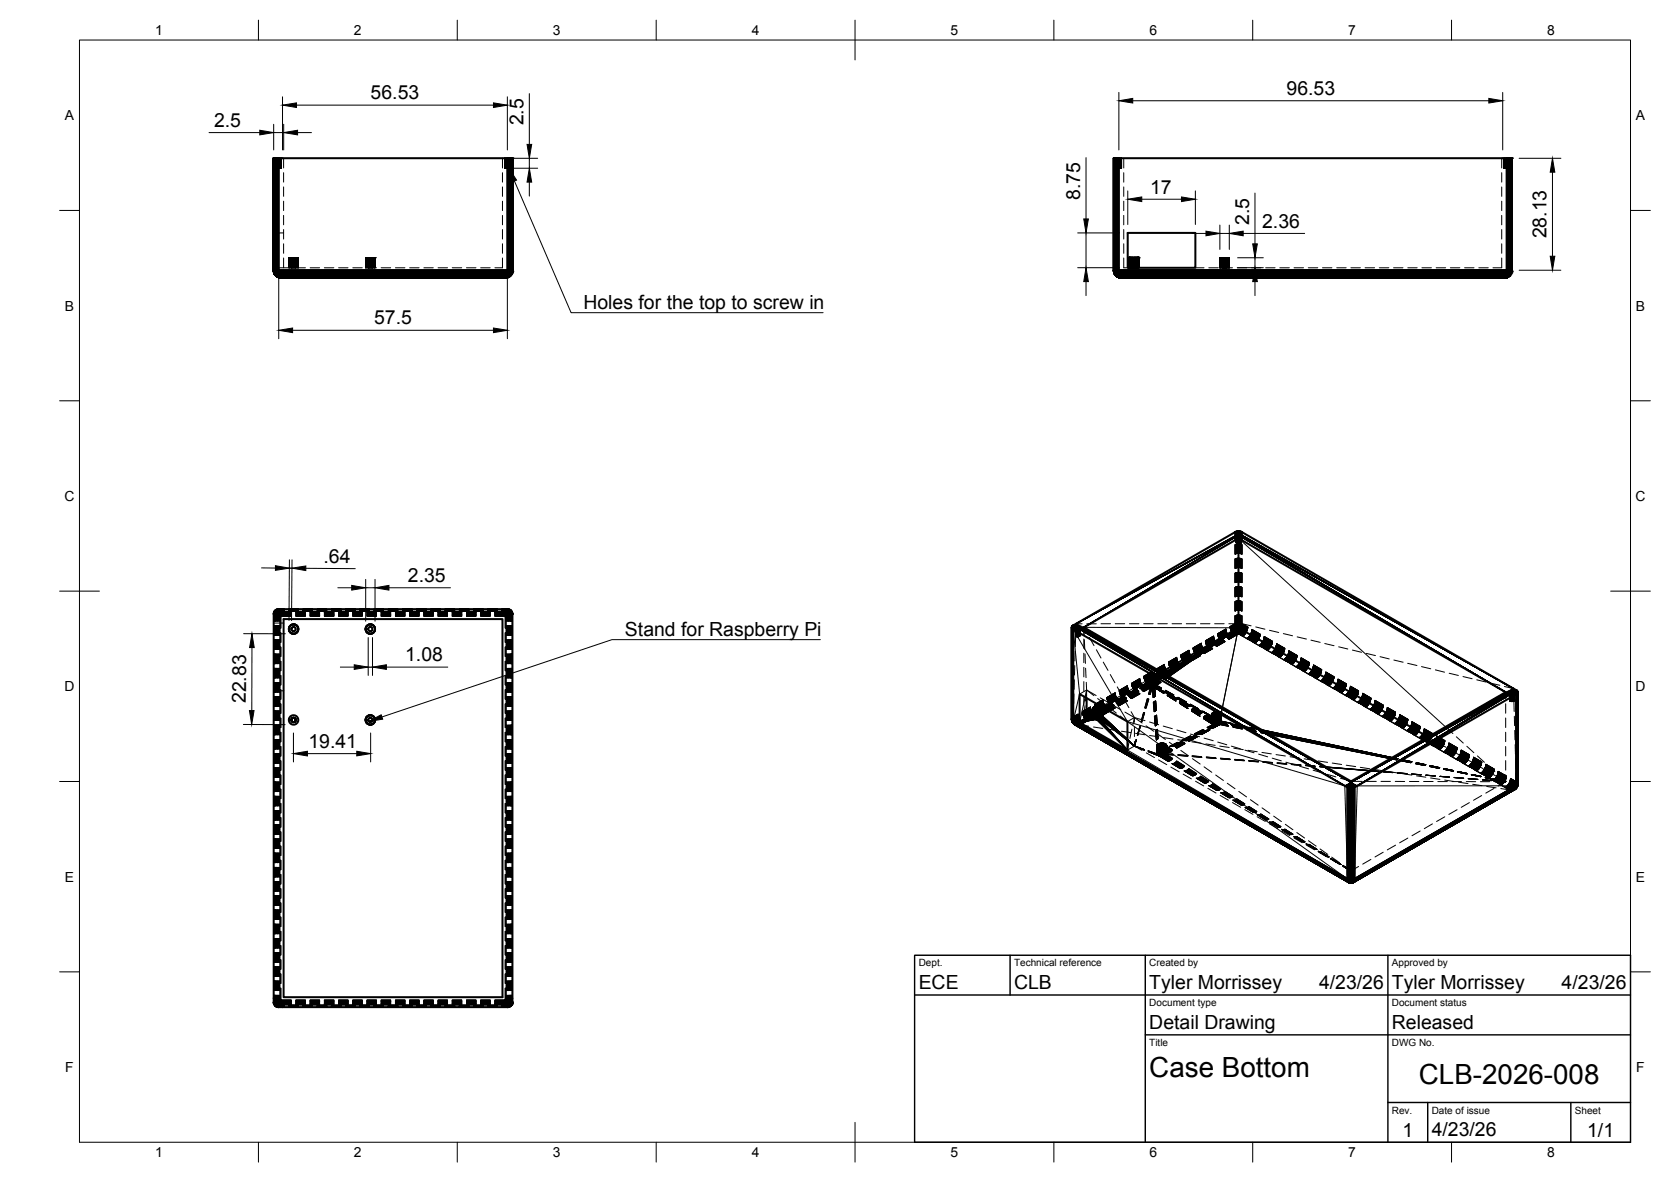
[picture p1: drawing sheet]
<svg xmlns="http://www.w3.org/2000/svg" width="420mm" height="297mm" viewBox="0 0 420 297" stroke-linecap="round" stroke-linejoin="round" font-family="sans-serif">
<defs><g id="words">
<g font-size="7">
<text x="289" y="270.6">Case Bottom</text>
<text x="356.8" y="272.3">CLB-2026-008</text>
</g>
<g font-size="4.9">
<text x="323.5" y="23.9">96.53</text>
<text x="93.2" y="25">56.53</text>
<text x="53.8" y="31.9">2.5</text>
<text x="131.6" y="31.5" transform="rotate(-90 131.6 31.5)">2.5</text>
<text x="271.6" y="50.3" transform="rotate(-90 271.6 50.3)">8.75</text>
<text x="289.2" y="48.7">17</text>
<text x="314.1" y="56.5" transform="rotate(-90 314.1 56.5)">2.5</text>
<text x="317.4" y="57.2">2.36</text>
<text x="388.9" y="59.9" transform="rotate(-90 388.9 59.9)">28.13</text>
<text x="146.7" y="77.6">Holes for the top to screw in</text>
<text x="94.1" y="81.5">57.5</text>
<text x="81.4" y="141.4">.64</text>
<text x="102.6" y="146.2">2.35</text>
<text x="157.1" y="159.7">Stand for Raspberry Pi</text>
<text x="101.9" y="166.2">1.08</text>
<text x="61.8" y="176.7" transform="rotate(-90 61.8 176.7)">22.83</text>
<text x="77.6" y="187.9">19.41</text>
<text x="231" y="248.5">ECE</text>
<text x="255" y="248.5">CLB</text>
<text x="289" y="248.5">Tyler Morrissey</text>
<text x="331.7" y="248.5">4/23/26</text>
<text x="350" y="248.5">Tyler Morrissey</text>
<text x="392.7" y="248.5">4/23/26</text>
<text x="289" y="258.6">Detail Drawing</text>
<text x="350" y="258.6">Released</text>
<text x="352.6" y="285.7">1</text>
<text x="360" y="285.5">4/23/26</text>
<text x="399.1" y="285.7">1/1</text>
</g>
<g font-size="3.5">
<text x="39" y="8.8">1</text>
<text x="89" y="8.8">2</text>
<text x="139" y="8.8">3</text>
<text x="189" y="8.8">4</text>
<text x="239" y="8.8">5</text>
<text x="289" y="8.8">6</text>
<text x="339" y="8.8">7</text>
<text x="389" y="8.8">8</text>
<text x="16.3" y="30.2">A</text>
<text x="411.3" y="30.2">A</text>
<text x="16.3" y="78">B</text>
<text x="411.3" y="78">B</text>
<text x="16.2" y="125.9">C</text>
<text x="411.2" y="125.9">C</text>
<text x="16.2" y="173.7">D</text>
<text x="411.2" y="173.7">D</text>
<text x="16.3" y="221.6">E</text>
<text x="411.3" y="221.6">E</text>
<text x="16.4" y="269.4">F</text>
<text x="411.4" y="269.4">F</text>
<text x="39" y="290.8">1</text>
<text x="89" y="290.8">2</text>
<text x="139" y="290.8">3</text>
<text x="189" y="290.8">4</text>
<text x="239" y="290.8">5</text>
<text x="289" y="290.8">6</text>
<text x="339" y="290.8">7</text>
<text x="389" y="290.8">8</text>
</g>
<g font-size="2.5">
<text x="231" y="242.9">Dept.</text>
<text x="255" y="242.9">Technical reference</text>
<text x="289" y="242.9">Created by</text>
<text x="350" y="242.9">Approved by</text>
<text x="289" y="252.8">Document type</text>
<text x="350" y="252.8">Document status</text>
<text x="289" y="262.9">Title</text>
<text x="350" y="262.9">DWG No.</text>
<text x="350" y="279.9">Rev.</text>
<text x="360" y="279.9">Date of issue</text>
<text x="396" y="279.9">Sheet</text>
</g>
</g></defs>
<!-- layer: Hidden -->
<g fill="none" stroke="#000" stroke-width=".25">
<path d="M69.7 39.8v2.5zM69.7 39.8v2.5v-2.5M69.8 39.8v2.5M69.8 39.8v2.5v-2.5M69.9 39.8v2.5M70 39.8v2.5M70.1 39.8v2.5M70.2 39.8v2.5M70.3 39.8v2.5M70.4 39.8v2.5M70.5 39.8v2.5M70.6 39.8v2.5"/>
<path d="M70.7 39.8v2.5v-2.5M70.7 39.8v2.5M71.3 39.8v2.4M126.3 39.8v2.4M126.9 39.8v2.5zM126.9 39.8v2.5h1.1v-2.5M126.9 39.8v2.5v-2.5M127 39.8v2.5M127 39.8v2.5v-2.5M127.1 39.8v2.5M127.2 39.8v2.5M127.3 39.8v2.5"/>
<path d="M127.4 39.8v2.5M127.5 39.8v2.5M127.6 39.8v2.5M127.7 39.8v2.5M127.8 39.8v2.5M127.8 39.8v2.5v-2.5M127.9 39.8v2.5v-2.5M128 39.8v2.5v-2.5M128 39.8v2.5M280.9 39.8v2.5zM281 39.8v2.5M281 39.8v2.5v-2.5"/>
<path d="M281.1 39.8v2.5M281.2 39.8v2.5M281.3 39.8v2.5M281.4 39.8v2.5M281.5 39.8v2.5M281.6 39.8v2.5M281.7 39.8v2.5M281.8 39.8v2.5M281.9 39.8v2.5v-2.5M281.9 39.8v2.5M282 39.8v2.5v-2.5M282 39.8v2.5z"/>
<path d="M282 39.8v2.5v-2.5v2.5h-1.1M282.6 39.8v2.4M377.6 39.8v2.4M378.1 39.8v2.5v-2.5v2.5h1.1v-2.5M378.2 39.8v2.5zM378.2 39.8v2.5v-2.5M378.2 39.8v2.5M378.3 39.8v2.5M378.3 39.8v2.5v-2.5M378.4 39.8v2.5M378.5 39.8v2.5M378.6 39.8v2.5"/>
<path d="M378.7 39.8v2.5M378.8 39.8v2.5M378.9 39.8v2.5M379 39.8v2.5M379.1 39.8v2.5M379.1 39.8v2.5v-2.5M379.2 39.8v2.5v-2.5M379.2 39.8v2.5zM68.8 58.5h2.5M69.7 42.3h1.1v-2.5v2.5M71.3 43.4v2.4M71.3 47v2.3"/>
<path d="M71.3 50.6v2.3M71.3 54.1v2.4M71.3 57.7v2.4M126.3 43.4v2.4M126.3 47v2.3M126.3 50.6v2.3M126.3 54.1v2.4M126.3 57.7v2.4M282.6 43.4v2.4M282.6 47v2.3M282.6 50.6v2.3M282.6 54.1v2.4"/>
<path d="M282.6 57.7v2.4M377.6 43.4v2.4M377.6 47v2.3M377.6 50.6v2.3M377.6 54.1v2.4M377.6 57.7v2.4M68.8 68.1v.1M68.9 68.4v.1M68.9 68.6l.1 .2M69 68.7v.1M69 68.8l.3 .3M69 68.8h.1"/>
<path d="M69.1 68.9l.1 .1M69.1 68.9l.3 .3M69.2 69l.1 .2zM69.2 69.1l.2 .2M69.3 69.1h.1M69.3 69.1l.1 .1M69.3 69.2h.1M69.4 69.2h.1M69.4 69.2v.1M69.4 69.3l.2 .1M69.4 69.3h.1M69.5 69.4h.1"/>
<path d="M69.6 69.4h.1M69.6 69.4l.2 .1M69.6 69.4l.6 .3M69.6 69.5h.1M69.6 69.4v.1M69.7 69.5h.1M69.8 69.5h.1M69.7 69.5l.1 .1M69.8 69.5v.1M69.8 69.6h.1M69.8 69.5l.1 .1M69.9 69.6h.1"/>
<path d="M70 69.6h.1M70 69.7h.1M70 69.6v.1M70 69.1v.1M70 68.9l.2 .2-.2-.2M70 69.1h.1M70 68.8l.1 .2M70 69h.1M70.1 69.7h.1M70.1 69.7h.2M70.2 69.7h.1M70.3 69.7h.1"/>
<path d="M70.2 69.7l.1 .1M70.3 69.7l.1 .1M70.3 69.5l.1 .1M70.4 69.8h.1M70.3 69.8h.1M70.3 69.7v.1M70.4 69.6h.1M70.4 69.7h.1M70.5 69.8h.1M70.4 69.8h.2M70.5 69.7h.1M70.6 69.8h.1"/>
<path d="M70.5 69.8h.2M70.7 69.8h.1M71.3 64.8v2.5h-2.5M71.3 61.3v2.4M72.6 64.8v2.5v-2.5v2.5v-2.5h2.4M72.7 64.8v2.5v-2.5M72.7 64.8v2.5M72.8 64.8v2.5M72.9 64.8v2.5M73 64.8v2.5M73.1 64.8v2.5M73.2 64.8v2.5"/>
<path d="M73.2 64.8v2.5h-1.9M73.3 64.8v2.5zM73.3 64.8v2.5v-2.5M73.3 64.8v2.5M73.4 64.8v2.5v-2.5M73.4 64.8v2.5M73.5 64.8v2.5M73.6 64.8v2.5M73.7 64.8v2.5M73.8 64.8v2.5M73.9 64.8v2.5M74 64.8v2.5"/>
<path d="M74.1 64.8v2.5M74.2 64.8v2.5M74.3 64.8v2.5v-2.5M74.3 64.8v2.5M74.3 64.8v2.5zM74.4 64.8v2.5zM74.4 64.8v2.5h2.4M74.5 64.8v2.5M74.6 64.8v2.5M74.7 64.8v2.5M74.8 64.8v2.5M74.9 64.8v2.5"/>
<path d="M75 64.8v2.5v-2.5M75 64.8v2.5zM78 67.3h2.4M81.6 67.3h2.3M85.1 67.3h2.4M88.7 67.3h2.4M91.9 64.8h.1M91.9 64.8v2.5v-2.5M91.9 64.8h.7M91.9 64.8v2.5zM92 67.3v-2.5l.1 2.5M92.1 64.8v2.5"/>
<path d="M92.2 64.8v2.5M92.3 64.8v2.5h2.4M92.3 64.8v2.5M92.4 64.8v2.5M92.5 64.8v2.5M92.6 64.8v2.5zM92.6 64.8h.1M92.6 64.8v2.5v-2.5M92.6 64.8v2.5M92.7 64.8v2.5M92.7 64.8v2.5v-2.5M92.7 64.8h1.6"/>
<path d="M92.8 64.8v2.5M92.9 64.8v2.5M93 64.8v2.5M93.1 64.8v2.5M93.2 64.8v2.5M93.3 64.8v2.5M93.4 64.8v2.5M93.5 64.8v2.5M93.6 64.8v2.5v-2.5M93.6 64.8v2.5M93.6 64.8v2.5zM93.7 64.8v2.5z"/>
<path d="M93.7 64.8v2.5M93.8 64.8v2.5M93.9 64.8v2.5M94 64.8v2.5M94.1 64.8v2.5M94.2 64.8v2.5M94.3 64.8h.1M94.3 64.8v2.5v-2.5M94.3 64.8v2.5M95.8 67.3h2.4M99.4 67.3h2.4M103 67.3h2.4"/>
<path d="M106.6 67.3h2.3M110.2 67.3h2.3M113.7 67.3h2.4M117.3 67.3h2.4M120.9 67.3h2.4M126.3 61.3v2.4M126.3 64.8v2.5h-1.9M127 69.8h.1M127.1 69.8h.1M127.1 69.8h-.1M127.1 69.7v.1M127.2 69.7h.1"/>
<path d="M127.2 69.8h.1M127.3 69.8h.1M127.2 69.7l-.1 .1M127.2 69.6h.1M127.2 69.7v.1M127.3 69.6h.1M127.3 69.6v.1M127.3 69.7h.1M127.3 69.5h.1M127.3 69.7l-.1 .1M127.3 69.5v.1M127.4 69.5h.1"/>
<path d="M127.4 69.6h.1M127.4 69.7h.1M127.4 69.8h.1M127.4 69.8h-.4M127.4 69.5v.1M127.4 69.4h.1M127.4 69.4v.1M127.4 69.2v.1M127.4 69.7v.1M127.4 69.7l-.1 .1M127.5 69.3h.1M127.5 69.3h-.1"/>
<path d="M127.5 69.4h.1M127.5 69.6h.1M127.5 69.7h-.1M127.5 69.2v.1M127.5 69.3v.1M127.5 69.5h-.1M127.5 69.1h.1M127.5 69.1v.1M127.5 69.2h-.1M127.5 69.5h.1M127.5 69.6h-.1M127.5 69.2h.2"/>
<path d="M127.5 69.2l.1 .1M127.5 69.4v.1M127.5 69.6l-.1 .1M127.5 69l.1 .1M127.5 69.1l.1 .2M127.5 69.5l-.2 .2M127.5 69.5l-.1 .2M127.6 69.7h.1M127.6 68.9v.1M127.6 68.8l.1 .4h-.2M127.6 68.8v.1M127.6 69v.2"/>
<path d="M127.6 68.6l.1 .6M127.6 68.7l.1 .3M127.6 69.1v.1M127.7 69.6h.1M127.8 69.6h-.1M127.8 69.6h.1M127.9 69.6l-.3 .1M128.1 69.4l-.1 .1M128.4 69.1v.1M128.5 68.9l-.2 .3M128.5 68.9l-.1 .2M128.6 68.9h-.1"/>
<path d="M128.6 68.8v.1M128.8 68.4v.1M128.8 68.1v.1M280.1 68.1v.1M280.1 68.4v.1M280.2 68.6l.1 .2M280.2 68.7l.1 .1M280.2 68.8l.3 .3M280.3 68.8h.1M280.3 68.9l.4 .4M280.4 69l.2 .2M280.5 69.1h.1"/>
<path d="M280.5 69.1v.1M280.5 69.2h.1M280.5 69.2l.3 .1M280.6 69.2h.1M280.6 69.2l.1 .1M280.6 69.2v.1M280.6 69.3h.1M280.7 69.3h.1M280.7 69.3l.1 .1M280.8 69.4h.1M280.8 69.4l.2 .1M280.9 69.5h.1"/>
<path d="M280.9 69.5l.3 .1M281 69.5h.1M281 69.5v.1M281.1 69.6h.1M281 69.5l.1 .1M281.1 69.5l.3 .2M281.2 69.6h.1M281.2 69.6l.1 .1M281.2 68.9l.2 .2M281.2 68.9l.2 .1M281.3 69.6v.1M281.3 69.7h.1"/>
<path d="M281.3 68.9l.1 .2M281.3 69.1h.1M281.3 68.8v.1M281.3 69h.1M281.4 69.7h.1M281.5 69.7h.1M281.5 69.7l.1 .1M281.5 69.7v.1M281.6 69.8h.1M281.5 69.7l.2 .1M281.5 69.3h.1M281.5 69.8h.1"/>
<path d="M281.5 69.5h.1M281.6 69.6h.1M281.6 69.7h.1M281.6 69.7h1.4M281.7 69.7h.1M281.7 69.8h.1M281.8 69.8h.1M281.7 69.7l.1 .1M281.9 69.8h.1M282.6 64.8v2.5h.9M282.6 61.3v2.4M283 69.8h-1.2"/>
<path d="M284.2 69.7h2.4M284.2 69.8h2.4M284.5 64.8v2.5M284.5 64.8v2.5v-2.5M284.6 64.8v2.5M284.6 64.8v2.5v-2.5M284.7 64.8v2.5M284.8 64.8v2.5M284.9 64.8v2.5M285 64.8v2.5M285.1 64.8v2.5M285.2 64.8v2.5"/>
<path d="M285.3 64.8v2.5M285.4 64.8v2.5M285.5 64.8v2.5v-2.5M285.5 64.8v2.5M285.6 64.8v2.5v-2.5M285.6 64.8v2.5M285.6 64.8v2.5zM287.8 69.7h2.4M287.8 69.8h2.4M291.4 69.7h2.4M291.4 69.8h2.4M294.9 69.7h2.4"/>
<path d="M294.9 69.8h2.4M298.5 69.7h2.4M298.5 69.8h2.4M300.6 67.3h2.1M302.1 69.7h2.4M302.1 69.8h2.4M303.9 67.3h2.4M305.7 69.7h2.4M305.7 69.8h2.3M306.7 64.8h.1M306.7 64.8v2.5zM306.7 64.8v2.5"/>
<path d="M306.7 64.8h1.2v2.5v-2.5h1.2M306.7 64.8v2.5v-2.5M306.8 64.8v2.5M306.9 64.8v2.5M307 64.8v2.5M307.1 64.8v2.5M307.2 64.8v2.5M307.3 64.8v2.5M307.4 64.8v2.5zM307.4 64.8v2.5v-2.5M307.4 64.8v2.5M307.5 64.8v2.5v-2.5"/>
<path d="M307.5 64.8v2.5h2.4M307.6 64.8v2.5M307.7 64.8v2.5M307.8 64.8v2.5M307.9 64.8v2.5M308 64.8v2.5M308.1 64.8v2.5M308.2 64.8v2.5M308.3 64.8v2.5M308.3 64.8v2.5v-2.5M308.4 64.8v2.5v-2.5M308.4 64.8v2.5z"/>
<path d="M308.5 64.8v2.5M308.6 64.8v2.5M308.7 64.8v2.5M308.8 64.8v2.5M308.9 64.8v2.5M309 64.8v2.5M309.1 64.8v2.5v-2.5M309.1 64.8v2.5M309.2 69.7h2.4M309.2 69.8h2.4M311.1 67.3h2.4M312.8 69.7h2.4"/>
<path d="M312.8 69.8h2.4M314.7 67.3h2.3M316.4 69.7h2.4M316.4 69.8h2.3M318.2 67.3h2.4M320 69.7h2.3M320 69.8h2.3M321.8 67.3h2.4M323.5 69.7h2.4M323.5 69.8h2.4M325.4 67.3h2.4M327.1 69.7h2.4"/>
<path d="M327.1 69.8h2.4M329 67.3h2.3M330.7 69.7h2.4M330.7 69.8h2.4M332.5 67.3h2.4M334.2 69.7h2.4M334.2 69.8h2.4M336.1 67.3h2.4M337.8 69.7h2.4M337.8 69.8h2.4M339.7 67.3h2.4M341.4 69.7h2.4"/>
<path d="M341.4 69.8h2.4M343.2 67.3h2.4M345 69.7h2.3M345 69.8h2.3M346.8 67.3h2.4M348.5 69.7h2.4M348.5 69.8h2.4M350.4 67.3h2.4M352.1 69.7h2.4M352.1 69.8h2.4M354 67.3h2.3M355.7 69.7h2.4"/>
<path d="M355.7 69.8h2.4M357.5 67.3h2.4M359.3 69.7h2.4M359.3 69.8h2.3M361.1 67.3h2.4M362.8 69.7h2.4M362.8 69.8h2.4M364.7 67.3h2.4M366.4 69.7h2.4M366.4 69.8h2.4M368.3 67.3h2.3M370 69.7h2.4"/>
<path d="M370 69.8h2.3M371.8 67.3h2.4M373.5 69.7h2.4M373.5 69.8h2.4M377.1 69.7h1.3M377.1 69.8h1.5M377.6 64.8v2.5h-2.2M377.6 61.3v2.4M378.2 69.8h.1M378.3 69.8h.1M378.4 69.8h.1M378.4 69.8h-.1"/>
<path d="M378.4 69.7v.1M378.4 69.7h.1M378.5 69.8h.1M378.5 69.7h.1M378.5 69.6h.1M378.5 69.7v.1M378.5 69.6v.1M378.5 69.5h.1M378.6 69.5h.1M378.6 69.5v.1M378.6 69.6h.1M378.6 69.7h.1"/>
<path d="M378.6 69.8h.1M378.6 69.8h-.1M378.6 69.6l-.1 .1M378.6 69.7h-.1M378.6 69.7h.2M378.6 69.3h.1M378.7 69.5h.1M378.7 69.7h.1M378.7 69.5l-.1 .1M378.7 69.4h.1M378.7 69.4v.1M378.7 69.6h.1l-.2 .1"/>
<path d="M378.7 69.2v.1M378.7 69.6h.1M378.7 69.7h-.1M378.7 69.7l-.1 .1M378.7 69.5v.1M378.7 69.3h.1M378.7 69.1h.1M378.7 69.1v.1M378.7 69.2h.1M378.7 69.3v.1M378.8 69.2h.1M378.8 69.2v.1"/>
<path d="M378.8 69.7h-.1M378.8 69.4l-.1 .1M378.8 69.5l-.1 .1M378.8 69.1h.1M378.8 69v.1M378.8 69.1v.2M378.8 69.5l-.3 .2M378.8 69.5l-.1 .2M378.8 69.7h.1M378.8 68.9l.1 .3M378.8 68.8l.2 .4M378.8 68.8l.1 .2"/>
<path d="M378.8 68.6l.1 .3M378.8 68.7l.2 .4M378.9 69.1v.1M378.9 69.1l-.1 .1M379 69.6h.1M379 69.6h-.1M379.1 69.6h.1M379.2 69.5l-.4 .2M379.2 69.5l-.1 .1M379.3 69.4l-.1 .1M379.6 69.1v.1M379.7 69.1l-.2 .1"/>
<path d="M379.7 69v.1M379.8 69l-.1 .1M379.8 68.9l-.1 .1M379.8 68.8v.2M380 68.4v.1M380.1 68.1v.1M310.5 133.7v2M310.5 136.9v2.4M310.6 133.7v2M310.6 136.8v2.5M310.7 133.7v1.9M310.7 136.8v2.4"/>
<path d="M310.8 133.6v2M310.8 136.8v2.4M310.9 136.4h.1M310.9 136.3h.1M310.9 136.5h.1M310.9 133.6v2.9M310.9 136.8v2.3M310.9 133.6l.1 3M310.9 136.7v2.4M311 136.6l.1 .1M311 133.6v3M311 136.7v2.4"/>
<path d="M311 136.2h.1M311 133.6v3l.3 .1M311.1 136.2l-.1 .1M311.1 133.5v5.6M311.2 133.5v5.6M311.2 136.1l-.1 .1M311.3 133.5v5.6M311.4 133.5v3.2M311.5 133.5v5.6M311.6 136.7h.1M311.6 136.1l.3 .2M311.6 133.5v5.6"/>
<path d="M311.7 133.5v5.6M311.7 136.2h-.6M311.7 136.7h-.5M311.8 136.2h.1M311.8 133.6v3.1M311.8 136.7v2.4M311.8 136.6l-.1 .1M311.8 133.6v3l.1-3M311.9 136.3h.1M311.9 136.7v2.4M311.9 136.5h.1M311.9 136.3l.1 .1"/>
<path d="M312 136.4h.1M312 133.6v2.9l-.2 .2M312 136.8v2.4M312.1 133.6v2M312.1 136.8v2.4M312.1 133.7v1.9M312.2 133.7l.1 2M312.2 136.8l.1 2.5M312.3 133.7v2M312.3 136.9v2.4M68.8 154.2h.1M68.8 154.3h.1"/>
<path d="M68.8 154.3v1.7M68.8 157.3v2.3M68.8 156.6h2.5M68.8 154.1h.1M68.8 154.2v.1M68.8 154.3l.1 .1M68.9 154h.1M68.9 154.1h-.1M68.9 154.2l-.1 .1M68.9 154.3v.1M68.9 154.4h.1M68.9 154l-.1 .2"/>
<path d="M68.9 154.1l-.1 .1M68.9 154.2h.1M68.9 154.2v.1M68.9 154.4v1.7M68.9 157.3v2.3M68.9 153.9v.1M68.9 154.1h.1M68.9 154.1v.1M68.9 153.9h.1M68.9 154v.1M68.9 153.8h.1M68.9 154.3h.1"/>
<path d="M69 154.3h.1M69 154.4h.1M69 153.7h.1M69 153.8l-.2 .3M69 153.8l-.1 .1M69 153.9h-.1M69 154h-.1M69 154l-.1 .1M69 154.1l-.1 .1M69 154.3h-.1M69 154.4l-.1 1.6M69 153.9l-.1 .1"/>
<path d="M69 154.1h-.1M69 154.2h-.1M69 154.2l-.1 .1M69 154.2h.1M69 153.8h.1M69 153.8v.1M69 153.9v.1M69 154.1h.1M69 154.2v.1M69.1 154.3h.1M69 154.4v1.6M69 157.3v2.3"/>
<path d="M69 153.6h.1M69 153.7l-.1 .1M69 154h.1M69 153.7v.1M69 154.1v.1M69.1 154.2h.1M69.1 153.6l-.1 .1M69.1 153.7l-.1 .1M69.1 153.8h-.1M69.1 153.9h-.1M69.1 154.1h-.1M69.1 154.2h-.1"/>
<path d="M69.1 153.7h-.1M69.1 153.8l-.1 .1M69.1 153.9l-.1 .1M69.1 154l-.1 .1M69.2 154.2h.1M69.2 154.4h.1M69.1 154.4h.1M69.1 154.4v1.6M69.1 157.3v2.3M69.1 153.6h.1M69.1 154h-.1M69.1 154.1h.1"/>
<path d="M69.1 153.7h.1M69.1 153.7v.1M69.1 153.8h.1M69.1 153.9h.1M69.1 154.1l-.1 .1M69.2 154.3h.1M69.1 153.5h.1M69.2 153.5l-.2 .1M69.2 153.6l-.1 .1M69.2 153.8h-.1M69.2 153.9h-.1M69.2 153.5l-.1 .1"/>
<path d="M69.2 153.6h-.1M69.2 153.7h-.1M69.2 154h-.1M69.2 154.2h-.1M69.2 154.5v1.5M69.2 153.4l-.4 .9M69.2 153.5h-.1M69.2 153.8l-.1 .1M69.2 153.8h.4M69.2 153.9h.1M69.2 154l-.1 .1M69.3 154.2h.1"/>
<path d="M69.3 154.4h.1M69.2 157.3v2.3M69.2 153.6h.1M69.2 153.7h.1M69.2 153.7l-.1 .1M69.2 153.8h.1M69.2 154.1h-.1M69.2 154.1h.1M69.3 154.3h.1M69.2 153.4h.1M69.2 153.5h.1M69.3 153.4l-.1 .1"/>
<path d="M69.3 153.5l-.1 .1M69.3 153.6h-.1M69.3 153.7h-.1M69.3 153.8h-.2M69.3 153.7h.1M69.3 153.9h.1M69.3 154.1l-.1 .1M69.3 154.1h.1M69.3 154.5v1.6M69.3 153.4h-.1M69.3 153.5h-.1M69.4 154.2h.1"/>
<path d="M69.3 153.6h.1M69.3 153.6l-.1 .1M69.3 153.6l.4 .1M69.3 153.8h-.1M69.3 153.8h.1M69.3 154.1h.2M69.3 154.2h-.1M69.3 157.2v2.4M69.3 157.3v2.3M69.3 153.4h.1M69.3 153.5h.1M69.3 153.7v.1"/>
<path d="M69.3 153.7h.2M69.3 153.9l-.1 .1M69.3 153.9l.2 .1M69.4 154.4h.1M69.3 154.5v1.5M69.3 153.3l-.2 .3M69.3 153.4v.1M69.3 153.5v.1M69.3 153.6h.2M69.3 154.3v.1M69.4 153.4l-.2 .1M69.4 153.4h.1"/>
<path d="M69.4 153.5h-.1M69.4 153.5h.1M69.4 153.7h-.1M69.4 153.7h.1M69.4 153.8h.1M69.4 154h-.2M69.4 154h.1M69.4 154.4h-.1M69.4 153.3l-.2 .1M69.4 153.3h-.1M69.4 153.4h-.1M69.4 153.9h.1"/>
<path d="M69.4 154.3h-.1M69.4 154.5v1.5M69.4 157.3v2.3M69.4 153.3l-.1 .1M69.4 153.4h.2M69.4 153.7h.2M69.4 154.2h-.1M69.5 154.4h.1M69.5 154.5h.1M69.4 154.2v.1M69.4 154.3v.1M69.4 153.3h.1"/>
<path d="M69.4 153.6h.1M69.4 154.1v.1M69.4 154.1h.1M69.4 154.3h.1M69.5 153.3h-.1M69.5 153.6h.1M69.5 153.7l.1 .1M69.5 154h.1M69.5 154.1h.1M69.5 154.1h-.1M69.5 154.2h-.1M69.5 154.2h.1"/>
<path d="M69.5 154.3h-.1M69.5 154.3h.1M69.5 154.5v1.5M69.5 157.3v2.3M69.5 153.2l-.1 .1M69.5 153.3h.1M69.5 153.3l-.1 .1M69.5 153.5h.1M69.5 154.5v.1M69.5 153.4h-.1M69.5 153.4h.1M69.5 153.6h.2"/>
<path d="M69.5 153.7l.3 .1M69.5 153.8h.1M69.5 153.9h.1M69.5 154.2l-.1 .1M69.5 154.3l-.1 .1M69.6 154.5h.1M69.5 154.6h.1M69.5 154.6v1.4M69.5 153.2h.1M69.5 153.5h.2M69.5 153.9h.2M69.6 153.2l-.2 .1"/>
<path d="M69.6 153.3h.1M69.6 153.4h.1M69.6 153.5l.1 .1M69.6 153.6h.1M69.6 154h-.4M69.6 153.7h.2M69.6 153.8h.1M69.6 154h.1M69.6 154.1h-.1M69.6 154.1h.1M69.6 154.3h-.1M69.6 154.3h.1"/>
<path d="M69.6 154.4h-.1M69.6 154.4h.1M69.6 153.3h-.1M69.6 153.5h.1M69.6 153.8l.1 .1M69.6 154.2h-.1M69.6 154.2h.1M69.6 157.2v2.4M69.6 153.2h.1M69.6 154h-.1M69.6 154l-.1 .1M69.7 154.5h.1"/>
<path d="M69.6 153.2v.1M69.6 153.4h.2M69.6 154.3h.2M69.7 154.6h.1M69.6 153.6l.3 .1M69.6 153.9h.1M69.6 154.6v1.4M69.7 153.2h-.2M69.7 153.2h.1M69.7 153.3h.1M69.7 153.4h.1M69.7 153.7h.2"/>
<path d="M69.7 154.2h.1M69.7 154.3h.1M69.7 154.3l-.1 .1M69.7 154.4h.1M69.7 153.5h.1M69.7 153.6h.1M69.7 153.8h.1M69.7 153.9h.1M69.7 154h.1M69.7 154h-.1M69.7 154.1h.1M69.7 153.1h.1"/>
<path d="M69.7 153.3l.1 .1M69.7 153.8v.1M69.8 154.5h.1M69.8 154.6h.1M69.7 154.6v1.4M69.7 157.3v2.3M69.7 154.1l-.1 .1M69.7 153.3h.2M69.7 153.5l.3 .1M69.7 153.6l.2 .1M69.7 154.7h.1M69.7 154.7v1.4"/>
<path d="M69.7 157.3l.1 2.3M69.8 153.1h.1M69.8 153.2v.1M69.8 153.4h.1M69.8 153.4v.1M69.8 153.8h.1M69.8 153.8v.1M69.8 153.9h.1M69.8 154h.1M69.8 154.1h.1M69.8 154.1v.1M69.8 154.2h.1"/>
<path d="M69.8 154.3h.1M69.8 154.4h.1M69.8 153.2h-.2M69.8 153.2h.1M69.8 153.3h.1M69.8 153.5h.1M69.8 153.6h.1M69.8 153.7h.1M69.8 154.3v.1M69.8 153.4l.2 .1M69.9 154.6h.1M69.8 153.1h.2"/>
<path d="M69.8 153.1l-.2 .1M69.8 153.4h.2M69.8 154.4l.1 .1M69.8 157.3v2.3M69.9 153.2h.1M69.9 153.3h.1M69.9 153.5l.1 .1M69.9 153.6h.1M69.9 153.7h.1M69.9 153.8h.1M69.9 153.9h.1M69.9 154h.1"/>
<path d="M69.9 154v.1M69.9 154.2h.1M69.9 154.2l.1 .1M69.9 154.3h.1M69.9 154.4h.1M69.9 154.5h.1M69.9 154.7h.1M69.9 153.1h.1M69.9 153.3l.1 .1M69.9 154.1h.1M69.9 154.7l-.1 1.3M69.9 154.7v1.3"/>
<path d="M69.9 157.3v2.3M69.9 153.5h.1M69.9 153.7l.1 .1M70 154.6h.1M69.9 153.1h.2M69.9 153.1l-.4 .1M69.9 153.9l.1 .1M69.9 154.3l.1 .1M70 154.7h.1M70 153.1h.1M70 153.2v.1M70 153.3h.1"/>
<path d="M70 153.4h.1M70 153.5h.1M70 153.8h.1M70 153.9h.1M70 154h.1M70 154.2h.1M70 154.3h.1M70 154.4h.1M70 154.5h.1M70 154.5v.1M70 157.3v2.3M70 153.2h.1"/>
<path d="M70 153.6h.1M70 153.7h.1M70 153.8v.1M70 154.1h.1M70 154.1v.1M70 154.4v.1M70.1 154.7h.1M70 154.7v1.3M70.1 153.5h.1M70 153.6v.1M70.1 153.4h.1M70.1 153.6h.1"/>
<path d="M70 154l.1 .1M70 154.2l.1 .1M70 154.3l.1 .1M70 153.1h1.4M70 154.7l.1 .1M70 153.7l.1 .1M70 154.5l.1 .1M70 153.2h1.4M70 153.6l.1 .1M70.1 153.1h1.3h-1.3M70.1 153.1h.1M70.1 153.1l-.7 .2"/>
<path d="M70.2 153.4h.1M70.1 153.7h-.1M70.1 153.8h.1M70.1 154h.1M70.1 154.1v.1M70.1 154.2h.1M70.1 154.3h.1M70.1 154.4h.1M70.1 154.4v.1M70.1 154.5h.1M70.1 154.6h.1M70.1 154.8v1.2"/>
<path d="M70.1 157.2v2.4M70.1 153.6v.1M70.1 153.1h1.3M70.1 153.9h.1M70.1 154.1h.1M70.1 154.3v.1M70.1 154.8h.1M70.1 153.3h.1M70.1 153.4h1.3h-1.2M70.1 153.5l.1 .2M70.1 153.7h.1M70.1 153.8v.1"/>
<path d="M70.1 154.6l.1 .1M70.2 154.7h.1M70.1 153.2v.1M70.1 153.2h.1M70.1 153.2h1.3M70.1 153.3h1.3M70.1 154.4l.1 .1M70.1 154.5v.1M70.1 157.3v2.3M70.1 153.3h1.3zM70.2 154.8h.1M70.2 153.7h-.1"/>
<path d="M70.2 154.7h.1zM70.2 153.6h1.2M70.2 153.4h1.2zM70.2 153.8h.1M70.2 154.5l.1 .1M70.2 154.8v1.2M70.2 157.3v2.3M70.2 153.7h.1M70.2 153.6v.1M70.2 153.5h1.2M70.3 154.8h.1M70.3 154.7h.1"/>
<path d="M70.3 154.8v1.3M70.3 157.3v2.3M70.3 153.6h2.9M70.3 154.7l.2 .1M70.3 153.8h-.2M70.3 154l-.2 .1M70.4 154.8h.1M70.3 153.8h.1M70.3 154h.1M70.3 153.9l-.2 .1M70.3 154l-.2 .2M70.3 154.7l.1 .1"/>
<path d="M70.3 154.8l.1 .1M70.3 153.9h2.9M70.3 154.1h.1M70.4 154.1v.1M70.4 154.2l-.3 .1M70.4 154.2l-.3 .2M70.4 154.9h.1M70.4 154.9v96.4M70.4 154.3l2.8 .1M70.4 154.2h2.8M70.4 154.2v.1M70.4 154.3l-.3 .1"/>
<path d="M70.4 154.3h.1M70.4 154.3l-.2 .2M70.5 154.9h.1M70.4 154.1h2.8M70.4 154.3l.1 .1M70.4 154.2l2.8 .1h-2.7M70.4 154.2h.1M70.4 154.3v.1M70.4 154.4l-.2 .1M70.4 154.4l-.2 .2M70.4 154.2l.1 .2M70.4 154.9v2.9"/>
<path d="M70.4 159v2.4M70.5 154.3h-.1M70.5 154.4h.1M70.5 154.3v.1M70.5 154.4v.1M70.5 154.5l-.2 .1M70.5 154.8v.1M70.5 154.4l2.7 .1M70.5 154.5h.1M70.5 154.9v2.9M70.5 159v2.4M70.5 154.5l-.2 .2"/>
<path d="M70.5 154.5l2.7 .1M70.5 154.6l-.2 .1M70.6 154.9h.1M70.5 154.9h.2M70.5 154.7l-.1 .1M70.5 154.5h2.7M70.6 154.7l-.2 .1M70.6 154.7h.1M70.6 154.7l-.1 .1M70.6 154.9v2.9M70.6 159v2.4M70.6 154.7h2.6"/>
<path d="M70.6 154.8h.1M70.7 154.8h.1M70.6 154.8h2.6M70.7 154.9h-.2M70.7 154.9h.1M70.7 154.8h2.5M70.7 154.9h2.5M71.4 153.2h-1.3M71.4 153.1l-1.3 .1M71.4 153.1h-1.3M72.6 153.2h2.4M72.6 153.1h2.4"/>
<path d="M72.6 153.3h2.4M72.6 153.4h2.4M72.6 153.5h2.4M72.6 153.6h2.4M73.2 153.8l-3.1 .1M73.2 154h-2.9M73.2 153.7l-2.9 .1M73.2 154h-2.9l2.9 .1M74.4 154.5h2.4M74.4 154.3h2.4M74.4 154.4h2.4M74.4 153.7h2.4"/>
<path d="M74.4 153.9h2.4M74.4 154.1h2.4M74.4 154.7h2.4M74.4 154.8h2.4M74.4 154.9h2.4M74.4 154.6h2.4M74.4 154.2h2.4M74.4 154h2.4M75 153.6h-2.4M76.2 153.2h2.4M76.2 153.1h2.4M76.2 153.3h2.4"/>
<path d="M76.2 153.4h2.4M76.2 153.5h2.4M76.2 153.6h2.4M76.8 153.8h-2.4M78 154.5h2.4M78 154.3h2.4M78 154.4h2.4M78 153.7h2.4M78 153.9h2.3M78 154h2.4M78 154.1h2.4M78 154.7h2.4"/>
<path d="M78 154.8h2.4M78 154.9h2.4M78 154.6h2.4h-2.4M78 154.2h2.4M79.8 153.5h2.3M79.8 153.2h2.3M79.8 153.1h2.3M79.8 153.3h2.3M79.8 153.4h2.3M79.8 153.6h2.3M80.4 153.8h-2.4M81.5 153.9h2.4"/>
<path d="M81.6 154.5h2.3M81.6 154.3h2.3M81.6 154.4h2.3h-2.3M81.6 153.7h2.3M81.6 154h2.3M81.6 154.1h2.3M81.6 154.7h2.3M81.6 154.8h2.3M81.6 154.9h2.3M81.6 154.6h2.3h-2.3M81.6 154.2h2.3M83.3 153.2h2.4"/>
<path d="M83.3 153.1h2.4M83.3 153.1l2.4 .1M83.3 153.3h2.4M83.3 153.4h2.4M83.3 153.5h2.4M83.4 153.6h2.3M83.9 153.8h-2.3M85.1 153.9h2.4M85.1 154.5h2.4M85.1 154.3h2.4M85.1 153.7h2.4M85.1 153.8h2.4"/>
<path d="M85.1 154h2.4M85.1 154.1h2.4M85.1 154.7h2.4M85.1 154.8h2.4M85.1 154.9h2.4M85.1 154.2h2.4M86.9 153.2h2.4M86.9 153.1h2.4M86.9 153.1l2.4 .1M86.9 153.3h2.4M86.9 153.4h2.4M87.5 154.4h-2.4"/>
<path d="M87.5 154.6h-2.4M88.7 153.8h2.4M88.7 153.9h2.4M88.7 154.5h2.4M88.7 154.3h2.4M88.7 153.7h2.4M88.7 154h2.4M88.7 154.1h2.4M88.7 154.7h2.4M88.7 154.8h2.4M88.7 154.9h2.4M88.7 154.2h2.4"/>
<path d="M89.3 153.5l-2.4 .1M90.5 153.2h2.4M90.5 153.1h2.4M90.5 153.3h2.4M90.5 153.4h2.4M90.5 153.6h2.4M91.1 154.4h-2.4M91.1 154.6h-2.4M92.3 153.8h2.4M92.3 153.9h2.4M92.3 154.5h2.4M92.3 154.3h2.4"/>
<path d="M92.3 153.7h2.4M92.3 154h2.4M92.3 154.1h2.4M92.3 154.7h2.4M92.3 154.8h2.4M92.3 154.9h2.4M92.3 154.2h2.4M92.9 153.5h-2.4h2.4M94.1 153.2h2.3M94.1 153.1h2.3M94.1 153.1h2.4M94.1 153.3h2.3"/>
<path d="M94.1 153.4h2.3M94.1 153.5h2.3M94.1 153.6h2.4h-2.4M94.7 153.6l-20.3 .1M94.7 154.4h-2.4M94.7 154.6h-2.4M95.8 154.5h2.4M95.8 154.3h2.4M95.8 154.4h2.4M95.8 153.7h2.4M95.8 153.8h2.4M95.8 154.1h2.4"/>
<path d="M95.8 154.7h2.4M95.8 154.8h2.4M95.8 154.9h2.4M95.8 154.2h2.4M95.8 154h2.4M95.9 154h2.3M97.6 153.5h2.4M97.6 153.6h2.4M97.6 153.2h2.4M97.6 153.1h2.4M97.6 153.3h2.4M97.6 153.4h2.4"/>
<path d="M98.2 153.9h-2.4h2.4M98.3 154.5l-2.5 .1M99.4 154.5h2.4M99.4 154.3h2.4M99.4 154.4h2.4M99.4 153.7h2.4M99.4 154h2.4M99.4 154.1h2.4M99.4 154.7h2.4M99.4 154.8h2.4M99.4 154.9h2.4M99.4 154.6h2.4"/>
<path d="M99.4 154.2h2.4M99.4 153.6h2.4M101.2 153.2h2.4M101.2 153.1h2.4M101.2 153.3h2.4M101.2 153.4h2.4M101.8 153.8l-2.4 .1M103 153.9h2.4M103 154.5h2.4M103 154.3h2.4M103 153.7h2.4M103 153.8h2.4"/>
<path d="M103 154h2.4M103 154.1h2.4M103 154.7h2.4M103 154.8h2.4M103 154.9h2.4M103 154.2h2.4M103.6 153.5l-2.4 .1M104.8 153.2h2.4M104.8 153.1h2.4M104.8 153.3h2.4M104.8 153.4h2.4M104.8 153.5h2.4"/>
<path d="M104.8 153.6h2.4M105.4 154.4h-2.4M105.4 154.5l-2.4 .1M105.4 153.6l-2.4 .1M106.6 153.9h2.3M106.6 154.5h2.3M106.6 154.3h2.3M106.6 153.7h2.3M106.6 153.8h2.3M106.6 154h2.4M106.6 154.1h2.3M106.6 154.5h2.4"/>
<path d="M106.6 154.7h2.3M106.6 154.8h2.3M106.6 154.9h2.3M106.6 154.2h2.3M106.6 154h2.3M108.4 153.2h2.3M108.4 153.1h2.3M108.4 153.3h2.3M108.4 153.4h2.3M108.4 153.5h2.3M108.4 153.6h2.3M109 154.4h-2.4"/>
<path d="M109 153.6l-2.4 .1M110.1 153.9h2.4M110.2 154.5h2.3M110.2 154.3h2.3M110.2 153.7h2.3M110.2 153.8h2.3M110.2 154h2.3M110.2 154.1h2.3M110.2 154.7h2.3M110.2 154.8h2.3M110.2 154.9h2.3M110.2 154.2h2.3"/>
<path d="M110.2 153.6h2.3M111.9 153.2h2.4M111.9 153.1h2.4M111.9 153.3h2.4M111.9 153.4h2.4M111.9 153.6h15.5h-1.2M112.5 154.4h-2.3M112.5 154.5l-2.3 .1M113.7 154.5h2.4M113.7 154.3l2.4 .1M113.7 153.7h2.4M113.7 153.8h2.4"/>
<path d="M113.7 153.9h2.4M113.7 154.1h2.4M113.7 154.7h2.4M113.7 154.8h2.4M113.7 154.9h2.4M113.7 154.6h2.4M113.7 154.2h2.4M113.7 154h2.4M114.3 153.5h-2.4M115.5 153.2h2.4M115.5 153.1h2.4M115.5 153.3h2.4"/>
<path d="M115.5 153.4h2.4M115.5 153.5h2.4M117.3 154.5h2.4M117.3 154.3h2.4M117.3 154.4h2.4M117.3 153.7h2.4M117.3 153.8h2.4M117.3 154h2.4M117.3 154.1h2.4M117.3 154.7h2.4M117.3 154.8h2.4M117.3 154.9h2.4"/>
<path d="M117.3 154.6h2.4M117.3 154.2h2.4M117.9 153.6h-2.4M119.1 153.5h2.4M119.1 153.2h2.4M119.1 153.1h2.4M119.1 153.3h2.4M119.1 153.4h2.4M119.7 153.9h-2.4M120.8 153.9h2.4M120.9 154.5h2.4M120.9 154.3h2.4"/>
<path d="M120.9 154.4h2.4M120.9 153.7h2.4M120.9 153.8h2.4M120.9 154h2.4M120.9 154.1h2.4M120.9 154.7h2.4M120.9 154.8h2.4M120.9 154.9h2.4M120.9 154.6h2.4M120.9 154.2h2.4M122.6 153.2h2.4M122.6 153.1h2.4"/>
<path d="M122.6 153.3h2.4M122.6 153.4h2.4M122.6 153.5h2.4M124.4 153.9h2.9M124.4 154.5h2.7M124.4 153.7l3 .1M124.4 154h2.9M124.4 154.7h2.7M124.4 154.8h2.6M124.4 154.9h2.6M124.4 154.6h2.7M124.4 154.2h2.8"/>
<path d="M124.4 153.7h3M126.2 153.2h1.4M126.2 153.1h1.4M126.2 153.3h1.3M126.2 153.4h1.3M126.2 153.5h1.2M127 154.9h.1M127 154.8v.1M127 154.8h.1M127.1 154.9h.1M127 159v2.4M127.1 154.7h.1"/>
<path d="M127.1 154.9h-.1M127.1 154.9v2.9M127.1 154.7h-.1M127.1 154.7h-2.7M127.1 154.6v.1M127.1 154.8l.1 .1M127.1 154.8h.1M127.1 154.5h.1M127.1 154.6h.1M127.1 154.7v.1M127.1 154.7l.1 .2M127.2 154.9h.1"/>
<path d="M127.1 154.7l.2 .1M127.1 159v2.4M127.2 154.3v.1M127.2 154.4h.1M127.2 154.5h.1M127.2 154.6l-.1 .1M127.2 154.3l-2.8 .1h2.7M127.2 154.5v.1M127.2 154.6l.1 .2M127.2 154.6v.1M127.2 154.6h.1M127.3 154.8h.1"/>
<path d="M127.2 154.3h-2.8M127.2 159v2.4M127.2 154.3l-.1 .1M127.2 154.2v.1M127.2 154.2h.1M127.2 154.9v2.9M127.3 154.1h.1M127.3 154.2h.1M127.3 154.3h.1M127.3 154.4h.1M127.3 154.4l-.1 .1M127.3 154.5l-.1 .1"/>
<path d="M127.3 154.6l.1 .2M127.3 154.8v1.2M127.3 154.1l-2.9 .1M127.3 154l-2.9 .1M127.3 154.5v.1M127.3 157.3v2.3M127.3 154.3v.1M127.3 154.5h.1M127.3 154.5l.1 .3M127.4 154.8h.1M127.3 153.9h.1M127.3 154h.1"/>
<path d="M127.3 154.8v.1M127.3 154.4v.1M127.3 154.5l.2 .2M127.4 153.8h-3M127.4 153.9h.1M127.4 154.1h.1M127.4 154.2v.1M127.4 154.3v.1M127.4 154.3h-.1M127.4 154.4h-.1M127.4 154.4l-.1 .1M127.4 153.8h.1"/>
<path d="M127.4 154h.1M127.4 154.1v.1M127.4 154.2h.1M127.4 154.4h.1M127.4 154.5h.1M127.4 154.8h-.1M127.4 154.4v.1M127.4 154.5l.1 .2M127.4 154.8v1.3M127.4 157.3v2.3M127.5 153.7h.1M127.4 153.7h.1"/>
<path d="M127.4 154v.1M127.4 154.3h.1M127.5 154.7h.1M127.5 153.8h.1M127.5 154h.1M127.4 154.4l.2 .3M127.5 153.4v.1M127.5 153.6h.1M127.5 153.9h.1M127.5 154v.1M127.5 154.1h-.1M127.5 154.2h.1"/>
<path d="M127.5 154.2l-.1 .1M127.5 154.3l-.1 .1M127.5 154.4h-.1M127.5 157.3v2.3M127.5 153.9v.1M127.5 154.1v.1M127.5 154.2v.1M127.5 154.3v.1M127.5 154.4v.1M127.5 153.3v.1M127.5 153.4h.1M127.5 153.8v.1"/>
<path d="M127.5 154.1h.1M127.5 154.3h.1M127.5 154.4h.1M127.5 154.4l.2 .3M127.5 154.8h.1M127.5 153.3h.1M127.5 154.8v1.2M127.5 153.4h-1.3M127.5 153.2v.1M127.6 153.5h.1M127.6 153.7h.1M127.5 153.7v.1"/>
<path d="M127.6 153.2h.1M127.6 153.4h.1M127.6 153.6h.1M127.6 153.7v.1M127.6 153.8h.1M127.6 153.8v.1M127.6 153.9v.1M127.6 154h.1M127.6 154v.1M127.6 154.1v.1M127.6 154.2h-.1M127.6 154.3l-.1 .1"/>
<path d="M127.6 154.4l.2 .2-.3 .2M127.6 154.7v.1M127.6 153.1h.1M127.6 153.3h.1M127.6 153.6v.1M127.6 153.9h.1M127.6 154.1h.1M127.6 154.2h.1M127.6 154.3h.1M127.6 154.4h.1M127.6 154.3v.1M127.6 154.8l-.1 1.2"/>
<path d="M127.6 153.2h-1.4M127.6 154.2v.1M127.6 154.7h.1M127.6 157.3v2.3M127.6 154.4l.2 .2M127.6 153.1l.1 .1M127.6 153.1v.1M127.7 153.3h.1M127.7 153.4h.1M127.7 153.5h.1M127.6 153.6l.1 .1M127.6 154.7v1.3"/>
<path d="M127.6 154.7l-.1 .1M127.7 153.1h.1M127.7 153.2h.1M127.7 153.2v.1M127.7 153.6v.1M127.7 153.7h.1M127.7 153.7v.1M127.7 153.8v.1M127.7 153.9v.1M127.7 154h.1M127.7 154v.1M127.7 154.1h.1"/>
<path d="M127.7 154.1v.1M127.7 154.2l-.1 .1M127.7 154.4h-.1M127.7 154.7h.1M127.7 153.1l.8 .3M127.7 153.1v.1M127.7 153.6h.1M127.7 153.8h.1M127.7 154.3v.1M127.7 154.4l.1 .2M127.7 154.7v1.3M127.7 154.7h-.1"/>
<path d="M127.7 154.2h.1M127.7 154.2v.1M127.7 157.3v2.3M127.7 153.1l.5 .1M127.7 153.2l.1 .1M127.7 153.3l.1 .1M127.7 153.9h.1M127.7 153.1l.1 .1M127.7 153.5l.1 .1M127.7 153.7l.1 .1M127.7 154.3h.1M127.7 154.4l.2 .2"/>
<path d="M127.8 153.1h.1M127.8 153.1v.1M127.8 153.2v.1M127.8 153.3v.1M127.8 153.4v.2M127.8 153.6v.1M127.8 153.7h.1M127.8 153.7v.1M127.8 153.8v.1M127.8 153.9h.1M127.8 154.1v.1M127.8 154.2h-.1"/>
<path d="M127.8 154.3l-.1 .1M127.8 154.7v1.3M127.8 157.3v2.3M127.8 153.8h.1M127.8 153.9v.1M127.8 154h.1M127.8 154v.1M127.8 154.2h.1M127.8 154.2v.1M127.8 154.3v.1M127.8 154.7h-.1M127.8 153.1l.1 .1"/>
<path d="M127.8 153.2h.1M127.8 153.3h.1M127.8 154.1h.1M127.8 154.3h.1M127.8 154.4h.1M127.8 154.6h.1M127.8 153.1l.2 .1M127.8 153.4h.1M127.8 154.4l.2 .2M127.8 154.6v1.4M127.8 153.2l.1 .1M127.8 153.3l.1 .1"/>
<path d="M127.8 153.4l.1 .3M127.8 153.8l.1 .1M127.9 153.2h.1M127.9 153.3h.1M127.9 153.3v.1M127.9 153.4h.1M127.9 153.7v.1M127.9 153.8h.1M127.9 153.9v.1M127.9 154h.1M127.9 154v.1M127.9 154.1h-.1"/>
<path d="M127.9 154.2l-.1 .1M127.9 154.3l-.1 .1M127.9 157.3v2.3M127.9 154.6h-.1M127.9 153.1h.1M127.9 153.1v.1M127.9 153.1l.1 .1M127.9 153.2v.1M127.9 153.4v.1M127.9 153.8v.1M127.9 154.1h.1M127.9 154.1v.1"/>
<path d="M127.9 154.2v.1M127.9 154.3h.1M127.9 154.4l.1 .1M127.9 154.6v1.5M127.9 154.6v1.4M127.9 153.2l.1 .1M127.9 153.3l.1 .3M127.9 153.5v.3M127.9 153.8v.3M127.9 154.2h.1M127.9 154.3v.1M127.9 153.5l.1 .1"/>
<path d="M127.9 154.6h.1M128 153.1h.1M128 153.1v.1M128 153.2v.1M128 153.3h.1M128 153.3v.2M128 153.6h.1M128 153.6l-.1 .2M128 153.8v.1M128 153.9v.1M128 154h.1M128 154v.1"/>
<path d="M128 154.1h-.1M128 154.2l-.1 .1M128 154.4l.1 .2M128 154.6v1.4M128 157.3v2.3M128 153.3v.1M128 153.6v.1M128 154.1h.1M128 154.1v.1M128 154.2h.1M128 154.3v.1M128 153.2h.1"/>
<path d="M128 153.7v.1M128 153.9h.1M128 154.2v.1M128 154.3h.1M128 153.2l.2 .1M128 153.4h.1M128 153.5h.1M128 153.5v.1M128 153.7v.2M128 154.4h.1M128 153.2l.1 .1M128 153.3l.1 .1"/>
<path d="M128 153.4l.1 .1M128 154.4l.1 .1M128 154.6h.1M128.1 153.2h.1M128.1 153.3h.1M128.1 153.3v.1M128.1 153.4v.1M128.1 153.5v.1M128.1 153.6v.1M128.1 153.7l-.1 .2M128.1 153.9v.1M128.1 154h.1"/>
<path d="M128.1 154v.1M128.1 154.1v.1M128.1 154.2h.1M128.1 154.2l-.1 .1M128.1 154.3l-.1 .1M128.1 154.4h.1M128.1 154.6v1.4M128.1 157.2v2.4M128.1 153.4h.1M128.1 153.5h.1M128.1 154.2v.1M128.1 154.3v.1"/>
<path d="M128.1 154.4l.1 1.6M128.1 153.2v.1M128.1 153.5v.4M128.1 154.1h.1M128.1 154.3h.1M128.1 153.2l.1 .1M128.1 153.3l.1 .1M128.1 153.5l.1 .1M128.1 153.7v.1M128.1 153.8v.2M128.1 157.3v2.3M128.2 153.3h.1"/>
<path d="M128.2 153.3v.1M128.2 154.1h-.1M128.2 154.2v.1M128.2 154.4h.1M128.2 154.3h-.1M128.2 154.4h-.1M128.2 154.4l-.1 .1M128.2 154.5l-.1 .1M128.2 153.2h.1M128.2 153.2l.1 .1M128.2 153.4v.1M128.2 153.6v.1"/>
<path d="M128.2 153.7h.1M128.2 153.7l-.1 .3M128.2 154.1h.1M128.2 154.1v.1M128.2 154.2h.1M128.2 154.3h.1M128.2 154.3v.1M128.2 153.5v.1M128.2 153.8v.1M128.2 153.9v.2M128.2 153.3l.1 .1M128.2 153.4h.1"/>
<path d="M128.2 153.5h.1M128.2 153.7v.1M128.2 154.5h.1M128.2 153.4l.1 .1M128.2 153.7v.2M128.2 154.2l.1 .1M128.3 153.3h.1M128.3 153.3v.1M128.3 153.4v.1M128.3 153.5v.1M128.3 153.9h.1M128.3 153.9l-.1 .2"/>
<path d="M128.3 154.1h-.1M128.3 154.2h-.1M128.3 154.4h.1M128.3 154.5h-.1M128.3 154.5v1.5M128.3 157.3v2.3M128.3 153.3l.1 .1M128.3 153.4h.1M128.3 153.5h.1M128.3 153.6v.3M128.3 154v.1M128.3 154.1v.1"/>
<path d="M128.3 153.4l.1 .1M128.3 153.6v.1M128.3 153.9v.1M128.3 154.4l-.1 .1M128.3 154.3h.1M128.3 154.3v.1M128.3 153.3l.3 .3M128.3 153.5l.1 .1M128.3 153.7h.1M128.3 153.7v.2M128.3 153.9v.2M128.4 154.2h.1"/>
<path d="M128.3 154.5l.1 1.5M128.3 157.2v2.4M128.4 153.4v.1M128.4 153.5v.1M128.4 153.6v.1M128.4 153.8l-.1 .1M128.4 154.1h-.1M128.4 154.3h.1M128.4 154.3l-.2 .1M128.4 157.3v2.3M128.4 153.4h.1M128.4 153.5h.1"/>
<path d="M128.4 153.6h.1M128.4 153.7v.1M128.4 154v.1M128.4 154.1l-.1 .1M128.4 154.4h.1M128.4 154.4v.1M128.4 153.8v.1M128.4 153.9v.1M128.4 154.4l-.1 .1M128.4 153.4l.1 .1M128.4 154.1l-.1 .2M128.5 154.3h.1"/>
<path d="M128.4 154.5v1.6M128.4 153.5l.1 .1M128.4 153.7h.1M128.4 154.1v.1M128.4 154.2v.1M128.5 153.5h.1M128.5 153.6h.1M128.5 153.6v.1M128.5 153.7v.1M128.5 153.8h.1M128.5 153.8v.1M128.5 153.9l-.1 .1"/>
<path d="M128.5 154l-.1 .1M128.5 154.2h.1M128.5 154.4v.1M128.5 154.5v1.5M128.5 157.3v2.3M128.5 153.4v.1M128.5 153.5v.1M128.5 153.7h.1M128.5 153.9v.1M128.5 154l-.1 .2M128.5 153.5l.3 .8M128.5 153.5l.1 .2"/>
<path d="M128.5 153.6l.1 .1M128.6 154.3h.1M128.5 154.4h.1M128.5 153.7l.1 .1M128.5 154v.1M128.5 154.1v.2M128.6 153.6v.1M128.6 153.7v.1M128.6 153.8v.1M128.6 153.9l-.1 .1M128.6 154v.1M128.6 154.1l-.1 .1"/>
<path d="M128.6 154.4h.1M128.6 154.2l-.1 .1M128.6 154.4v1.6M128.6 153.7h.1M128.6 153.8h.1M128.6 153.9v.1M128.6 154h.1M128.6 154.1h.1M128.6 154.2v.1M128.6 154.1v.1M128.6 153.7l.1 .1M128.6 157.3v2.3"/>
<path d="M128.6 153.6l.1 .2M128.6 154.3v.1M128.7 153.7v.1M128.7 153.8h.1M128.7 153.8v.1M128.7 153.9l-.1 .1M128.7 154v.1M128.7 154.1l-.1 .1M128.7 154.2l-.1 .1M128.7 154.4h.1M128.7 157.3v2.3M128.7 153.9v.1"/>
<path d="M128.7 154h.1M128.7 154.2v.1M128.7 154.2h.1M128.7 154.3v.1M128.7 154.3h.1M128.7 153.7l.1 .4M128.7 153.8l.1 .1M128.7 154v.2M128.7 154.1v.1M128.7 154.4v1.6M128.7 153.9l.1 .2M128.7 154.1h.1"/>
<path d="M128.7 154.2v.2M128.7 153.9h.1M128.8 153.9v.1M128.8 154v.1M128.8 154.1v.1M128.8 154.1h-.1M128.8 154.2v.1M128.8 154.3l-.1 .1M128.8 154.2l-.1 .1M128.8 154.4v1.6M128.8 154.4h.1M128.8 154v.2"/>
<path d="M128.8 154.2h.1M128.8 156v-1.6v1.6M128.8 157.3v2.3M128.8 154.3h.1M128.8 154.2v.2M128.8 154.3v.1M128.8 156v-1.7v1.7M128.8 154.3v1.7M269.5 157.6v.1M269.6 157.5v.4M269.6 157.4v.6M269.7 157.3v.7"/>
<path d="M269.7 157.2v.9M269.8 157.2v.9M269.9 157.1v1.1M270.4 159.8h.1M270.4 159.7h.1M270.4 157.7l.1 2.2v-2.1M270.4 159.6h.1M270.5 159.5v.1M270.5 159.9h.1M270.5 157.8l.1 2.1M270.6 159.9h.1M270.6 159.5h.1"/>
<path d="M270.6 157.9v2.1h.3M270.6 159.5l-.2 .1M270.7 159.4l.6 .1M270.7 157.9v2.1l-.3-.2M270.7 160h.1M270.7 159.4l-.1 .1M270.7 158l.1 2M270.8 158v2M270.9 159.4h-.1M270.9 158v2M271 158v2M271 159.4h.1"/>
<path d="M271.2 159.4h.1M271.2 157.9l-.1 2.1v-2M271.3 159.5l.1 .1M271.3 157.9v2M271.3 157.9v2.1h-.3M271.4 159.5h.1M271.4 157.8l-.1 2.1M271.4 157.8v2.1M271.5 159.8h.1M271.5 159.6h.1M271.5 159.8l-.2 .1M271.5 157.7v2.1"/>
<path d="M272.5 157.7v1.7M305.2 159.9l-2.1 1.2M305.2 159.8l-2.1 1.3M308.3 158.2l-2.1 1.1M308.3 158.1l-2.1 1.2M308.3 158.2l-2.1 1.2M308.3 158l-2.1 1.2M308.3 158.3l-2.1 1.2M308.3 158.4l-2.1 1.1M308.3 158.4l-2.1 1.2M308.3 158.5l-2.1 1.2M308.3 158.6l-2 1.2"/>
<path d="M308.3 158.7l-2 1.2M308.4 158.8l-2.1 1.2M308.4 158.9l-2.1 1.1M308.4 158.9l-2 1.2M308.5 159.1l-2 1.2M308.5 159.2l-2 1.2M308.6 159.2l-2.1 1.2 2.1-1.1M308.6 159.3l-2.1 1.2M308.6 159.3l-2 1.2M308.7 159.4l-2.1 1.2M308.7 159.5l-2 1.2 2.1-1.1M308.8 159.6l-2.1 1.2"/>
<path d="M308.8 159.7l-2 1.2M308.9 159.7l-2.1 1.2M309.8 159l1.1-.6-1 .7M310.5 156.9h.1M310.5 140.5v2.4M310.5 144v2.4M310.5 147.6v2.4M310.5 151.2v2.4M310.5 154.8v1.9M310.5 156.8v.1M310.5 157v.1M310.5 156.9l-1.2 .7"/>
<path d="M310.5 156.8l-1.2 .7M310.5 157l-1.2 .7M310.5 157.1l-1.2 .7M310.5 156.9l-1.2 .8M310.5 156.7l-1.2 .7M310.6 157.2l.1 .1M310.6 157.2l.3 .4M310.6 157.1h.1M310.6 157.2h.1M310.6 157.2v.1M310.6 157.1l-1.3 .7M310.6 157.2l-1.2 .7"/>
<path d="M310.6 156.7l-.1 .1M310.6 156.8l.3-.2a.65 .65 0 0 1 .9 .5M310.6 156.8h.1M310.6 156.8h-.1M310.6 156.8v.1M310.6 156.8l-.1 .1M310.6 156.9h.1M310.6 156.9l-.1 .1M310.6 156.9v.1M310.6 157l.1 .1M310.6 157l-.1 .1M310.6 157.3h.1"/>
<path d="M310.6 157.4h.1M310.6 157.3v.1M310.6 157.3l-1.2 .8M310.6 157.3l-1.2 .7M310.6 157.4v.1M310.6 157.4l-1.2 .7M310.6 156.7v.1M310.6 156.7l.2 .3M310.6 156.8l.7 .8M310.6 156.9l.7 .8M310.6 156.9l.7 1M310.6 157l.7 1"/>
<path d="M310.6 157.3l.5 .7M310.7 157.4h.1M310.6 157.5v.1M310.6 157.6v.1M310.6 140.4v2.4M310.6 144v2.4M310.6 147.6v2.4M310.6 151.1v2.5M310.6 154.7v2M310.6 157.5h.1M310.6 157.6h.1M310.6 157.6l-1.2 .7"/>
<path d="M310.6 157.5l-1.2 .7 1.2-.7M310.6 157.1l.1 .1M310.7 157.5h.1M310.6 157.7h.1M310.6 157.7l-1.1 .7M310.7 154.7l-.1 2M310.7 157.6h.1M310.7 157.7h.1M310.7 140.4v2.4M310.7 144v2.4M310.7 147.6v2.3M310.7 151.1v2.4"/>
<path d="M310.7 157.7v.1M310.7 157.7l-1.2 .7M310.7 157.1v.1M310.7 157.8h.1M310.7 157.8l-1.2 .6M310.7 154.7v2.1l.1 .1M310.7 157.2v.1M310.7 157.3h.1M310.8 157.6h.1M310.8 157.7h.1M310.8 157.8h.1M310.7 144v2.3"/>
<path d="M310.7 147.5v2.4M310.7 157.8l-1.2 .7M310.8 157.9h.1M310.7 157.9l-1.1 .7M310.7 158l-1.1 .7M310.7 157.2l.3 .4M310.8 156.6l.1 .3M310.8 156.7h.1M310.8 157.3v.1M310.8 158h.1M310.8 158.1l-1.2 .6M310.9 157.8h.1"/>
<path d="M310.9 158h.1M310.8 158.1h.1M310.8 158.2l-1.1 .6M310.8 156.6v.1M310.8 156.7l.2 .2M310.8 157.3l.1 .1M310.9 157.7h.1M310.9 158.2h.1M310.8 140.3v2.5M310.8 143.9v2.4M310.8 147.5v2.4M310.8 151.1v2.4"/>
<path d="M310.8 154.6v2M310.8 156.7l.1 .1M310.8 156.9h.1M310.8 157h.1M310.8 157.4l.1 .1M310.8 157.9l.1 .1M310.9 158.1h.1M310.8 158.2l-1 .7 1.1-.6M310.9 158.3h.1M310.9 158.3l-1.1 .7M310.9 154.6l-.1 2.1M310.9 156.8l.1 .1"/>
<path d="M310.9 156.9l.2 .2M310.9 156.9v.1M310.9 157.4v.1M310.9 157.9h.1M310.9 140.3v2.4M310.9 143.9v2.4M310.9 147.5v2.4M310.9 151.1v2.3M310.9 157l.3 .4M310.9 157.5v.1M310.9 157.6l.3 .4M311 158h.1"/>
<path d="M310.9 158l.1 .1M311 158.2h.1M311 158.3h.1M310.9 158.4h.1M311 158.4h.1M311 158.5h.1M310.9 154.6l.1 2.2M310.9 157l.3 .3M310.9 157.5l.1 .1M310.9 157.6l.2 .2M310.9 157.8l.1 .2M310.9 158.1l.1 .1"/>
<path d="M310.9 147.5v2.3M310.9 151v2.4M310.9 158.5l-1 .6M311 158.1v.1M311 158.2v.1M311 158.6h.1M311 158.5l-2.6 1.5M311 154.6v2.2M311 158l.1 .1M311 140.3v2.4M311 143.9v2.4M311 147.5v2.3"/>
<path d="M311 151v2.4M311 158.6l-2.6 1.5M311 156.8h.1M311 156.9h.1M311 156.9l.1 .1M311 157.6l.1 .1M311 158.1h.1M311 158.1l.1 .1M311 158.7h.1M311 158.7l-2.5 1.4M311 158.2l.1 .1M311 158.3l.1 .1"/>
<path d="M311.1 158.5h.1M311.1 158.6h.1M311 154.6v2.1l.6 .8M311 156.8l.6 .7M311 156.8l.6 .8M311 158.4l.1 .1M311 158.7l.1 .1M311 143.9v2.3M311 147.4v2.4M311 158.7l-2.5 1.5M311.1 157v.1M311.1 157.1h.1"/>
<path d="M311.1 157.7v.1M311.1 157.8v.1M311.1 158v.1M311.1 158.1h.1M311.1 158.1v.1M311.1 158.2h.1M311.1 158.2v.1M311.1 158.3v.1M311.1 158.4h.1M311.1 158.7h.1M311.1 158.8h.1M311.1 158.8l-2.6 1.4"/>
<path d="M311.1 158.4v.1M311.1 158.5v.1M311.1 158.8v.1M311.1 158.8l-2.5 1.5M311.1 154.6l-.1 2.1 .6 .7M311.1 157l.3 .4M311.1 157.7l.2 .3M311.1 157.8l.1 .1M311.1 158.1l.2 .1M311.1 158.1l.1 .1M311.1 158.2l.1 .2M311.1 158.6v.1"/>
<path d="M311.1 140.3v2.4M311.1 143.9v2.3M311.1 147.4v2.4M311.1 151v2.4M311.1 158.9l-2.5 1.4M311.1 157.1l.1 .1M311.1 157.9l.1 .1M311.1 158.6l.1 .1M311.1 158.9h.1M311.1 158l.1 .1M311.1 158.2l.1 .1M311.1 158.4l.1 .1"/>
<path d="M311.1 158.5l.1 .1M311.1 158.9l-2.4 1.4M311.2 154.6l-.1 2.1 .5 .6M311.2 157.1v.1M311.2 157.9v.1M311.2 158.2h.1M311.2 158.2v.1M311.2 158.4v.1M311.2 158.5v.1M311.2 158.7h.1M311.2 158.7v.1M311.2 158.8h.1"/>
<path d="M311.2 158.9h.1M311.2 140.3v2.3M311.2 143.9v2.3M311.2 147.4v2.4M311.2 151v2.4M311.2 157.2v.1M311.2 157.3v.1M311.2 157.4l.1 .1M311.2 158h.1M311.2 158v.1M311.2 158.1h.1M311.2 158.1l.1 .1"/>
<path d="M311.2 158.3v.1M311.2 158.4h.1M311.2 158.5h.1M311.2 158.6v.1M311.2 159l-2.5 1.4M311.2 159l.1 .1M311.2 158.2l.1 .1M311.2 158.3l.1 .1M311.2 158.6l.1 .1M311.2 158.7l.1 .1M311.2 158.8v.1M311.2 159h.1"/>
<path d="M311.2 159v.1M311.2 159l-2.4 1.4M311.2 154.6v2.1l.5 .6M311.2 157.2l.4 .5M311.2 157.3l.2 .3M311.2 158l.1 .1M311.2 158.4l.1 .1M311.2 158.5l.1 .1M311.2 158.8l.1 .1M311.2 158.9l.1 .1M311.2 143.8v2.4M311.3 157.5v.1"/>
<path d="M311.3 157.6v.1M311.3 157.7v.1M311.3 158.2h.1M311.3 158.2v.1M311.3 158.3h.1M311.3 158.3v.1M311.3 158.4h.1M311.3 158.5h.1M311.3 158.5v.1M311.3 158.7h.1M311.3 158.8h.1M311.3 158.9h.1"/>
<path d="M311.3 159h.1M311.3 159.1h.1M311.3 154.6l-.1 2.1 .2 .1M311.3 158v.1M311.3 158.1h.1M311.3 158.4v.1M311.3 158.6v.1M311.3 158.7v.1M311.3 158.8v.1M311.3 158.9v.1M311.3 159v.1M311.3 140.3v2.3"/>
<path d="M311.3 143.8v2.4M311.3 147.4v2.4M311.3 151v2.4M311.3 159.1l.1 .2M311.3 159.1l-2.5 1.4M311.3 157.5l.1 .2M311.3 157.6l.1 .2M311.3 157.7l.1 .1M311.3 158.3l.1 .1M311.3 158.4l.1 .1M311.3 157.8l.1 .1M311.3 157.9l.1 .1"/>
<path d="M311.3 158h.1M311.3 158l.1 .1M311.3 158.1l.1 .1M311.3 158.5l.1 .1M311.3 158.6l.1 .1M311.3 158.8l.1 .1M311.3 159.2l-2.4 1.3M311.3 159.2h.1M311.3 159.2l-2.4 1.4M311.3 154.5v2.1l.5 .5M311.3 158.2l.1 .1M311.3 158.6h.1"/>
<path d="M311.3 158.7l.1 .1M311.3 158.9l.1 .1M311.3 159l.1 .1M311.3 159.1l.1 .1M311.4 157.8l.1 .2M311.4 157.9v.1M311.4 158h.1M311.4 158v.1M311.4 158.1v.1M311.4 158.2v.1M311.4 158.3h.1M311.4 158.6v.1"/>
<path d="M311.4 158.7h.1M311.4 158.7v.1M311.4 158.8h.1M311.4 158.8v.1M311.4 158.9h.1M311.4 159h.1M311.4 159.1h.1M311.4 159.1v.1M311.4 159.2h.1M311.4 159.2v.1M311.4 159h.2M311.4 159.1h.2"/>
<path d="M311.4 159.2l-2.4 1.4 2.4-1.3M311.4 158.3v.1M311.4 158.4h.1M311.4 158.4v.1M311.4 158.5h.1M311.4 158.5v.1M311.4 158.6h.1M311.4 158.9h.3M311.4 156.8l.3 .4M311.4 157.6l.1 .1M311.4 157.6l.1 .2M311.4 157.8l.1 .1"/>
<path d="M311.4 158.1h.1M311.4 158.8l.3 .1M311.4 158.7l.1 .1M311.4 159.3h.1M311.4 159.3l2.6 1.4M311.4 158l.1 .1M311.4 158.1l.1 .1M311.4 158.2h.1M311.4 158.2l.1 .1M311.4 158.3l.1 .1M311.4 158.4l.1 .1M311.4 158.5l.1 .1"/>
<path d="M311.5 154.5v2.1l.3 .4M311.5 158.5h.1M311.5 158.6h.1M311.5 158.6v.1M311.5 158.7h.1M311.5 158.9h.1M311.5 159h.1M311.5 159.2h-.1M311.5 140.3v2.3M311.5 143.8v2.4M311.5 147.4v2.4M311.5 151v2.4"/>
<path d="M311.5 159.2l-.1 .1M311.5 159.2l1 .6M311.5 158v.1M311.5 158.1l.1 .1M311.5 158.2l.1 .1M311.5 158.2v.1M311.5 158.3h.1M311.5 158.3v.1M311.5 158.4h.1M311.5 158.4v.1M311.5 158.6l.3 .1M311.5 159.1h.1"/>
<path d="M311.5 159.1v.1M311.5 159.2h.1M311.5 158.7h.3M311.5 159.1l-.2 .1M311.5 157.7l.1 .1M311.5 157.8l.1 .1M311.5 157.9l.1 .1M311.5 158h.1M311.5 158.4l.1 .1M311.5 158.5v.1M311.5 154.6v2l.4 .4M311.5 158.1h.1"/>
<path d="M311.5 158.3l.1 .1M311.5 158.5l.1 .1M311.5 158.7v.1M311.6 157.7l.1 .3M311.6 157.8v.2M311.6 157.9v.1M311.6 158h.1M311.6 158v.1M311.6 158.3v.1M311.6 158.4h.1M311.6 158.4v.1M311.6 158.5h.1"/>
<path d="M311.6 159h.1M311.6 159l-.1 .1M311.6 159.1h.1M311.6 159.1h-.1M311.6 159.1l1 .6-1.1-.6M311.6 157.5v.1M311.6 157.6l.1 .3M311.6 158.1h.1M311.6 158.1v.1M311.6 158.2h.1M311.6 158.3h.1M311.6 159l-.1 .2"/>
<path d="M311.6 159.1l1.1 .6M311.6 154.6v2l.5 .7M311.6 158.2v.1M311.6 159v.1M311.6 140.3v2.3M311.6 143.8v2.4M311.6 147.4v2.4M311.6 151v2.4M311.6 158.8h.1M311.6 157.5l.1 .3M311.6 157.6l.1 .2M311.6 158.1l.1 .1"/>
<path d="M311.6 158.9h.1M311.6 158.9v.1M311.6 158.9v.2M311.6 158.6h.1M311.6 159l1.1 .6M311.6 157.3l.1 .1M311.6 157.4l.2 .3M311.6 158l.1 .1M311.6 158.2l.1 .1M311.6 158.3l.1 .1M311.6 159l1.2 .6M311.7 154.6v2l.4 .6"/>
<path d="M311.7 158.1h.1M311.7 158.2h.1M311.7 158.4h.1M311.7 158.9h.1M311.7 140.3v2.3M311.7 143.9v2.3M311.7 147.4v2.4M311.7 151v2.4M311.7 158.8l-.1 .1M311.7 157.3l.1 .3M311.7 157.4l.1 .3M311.7 158h.1"/>
<path d="M311.7 158v.1M311.7 158.2v.1M311.7 158.3v.1M311.7 158.8l-.1 .2M311.7 158.6v.1M311.7 158.9l1.1 .7M311.7 157.2l.2 .4M311.7 157.8v.1M311.7 157.9l.1 .1M311.7 158.3h.1M311.7 158.8h.1M311.7 158.8v.1"/>
<path d="M311.7 158.9l1.2 .6M311.7 154.6v2l.2 .2M311.7 140.3v2.4M311.7 158.5h.1M311.7 157.2l.2 .3M311.7 157.8l.1 .2M311.7 158.1l.1 .1M311.7 158.2l.1 .1M311.7 158.7v.2M311.7 158.7h.1M311.7 158.8h-.3M311.8 154.6l.1 2.1"/>
<path d="M311.8 157.1v.1M311.8 157.1l.1 .3M311.8 157.7v.2M311.8 158h.1M311.8 158v.1M311.8 158.2h.1M311.8 158.3v.1M311.8 140.3v2.4M311.8 143.9v2.3M311.8 147.4v2.4M311.8 151v2.4M311.8 158.1h.1"/>
<path d="M311.8 158.1v.1M311.8 158.2v.1M311.8 158.3h.1M311.8 158.4h.1M311.8 158.6h-.1M311.8 157.1l.2 .2M311.8 157.2l.1 .2M311.8 157.7l.1 .2M311.8 158.6v.2l1.1 .7-1.2-.7M311.8 158.6h.1M311.8 158.7l1.2 .7M311.8 157l.2 .3"/>
<path d="M311.8 157.6l.1 .2M311.8 157.9v.1M311.8 158l.1 .1M311.8 158.6l1.3 .7M311.8 143.9v2.4M311.8 147.5v2.3M311.8 158.4h-.1M311.8 158.1l.1 .1M311.8 158.5h-.2M311.8 158.6h-.2M311.8 158.5h.1M311.9 157l.1 .3"/>
<path d="M311.9 157.6v.2M311.9 157.9v.1M311.9 158.2h.1M311.9 158.2v.1M311.9 158.4l-.1 .2M311.9 158.5l1.2 .7M311.9 154.6l.1 2.1M311.9 156.7v.1M311.9 156.8l.2 .4M311.9 157.4v.1M311.9 157.5l.1 .2M311.9 157.8h.1"/>
<path d="M311.9 140.3v2.4M311.9 143.9v2.4M311.9 147.5v2.3M311.9 151v2.4M311.9 158v.1M311.9 158l-.1 .1M311.9 158.3h.1M311.9 158.3v.1M311.9 158.4v.1M311.9 158.1v.1M311.9 156.7l.2 .3M311.9 156.8l.3 .5"/>
<path d="M311.9 157.4l.1 .2M311.9 158.3l.1 .1M311.9 158.4h.1M311.9 158.4l1.3 .7M312 156.6l.2 .4M312 156.7l.1 .3M312 157.3l.1 .3M312 157.7v.1M312 157.8h.1M312 140.3v2.4M312 143.9v2.4M312 147.5v2.4"/>
<path d="M312 151.1v2.3M312 154.6v2M312 158.3h.1M312 158.3h-.1M312 157.9l-.1 .2M312 158.1h.1M312 158.3l1.2 .8M312 158.2l1.3 .8M312 156.6l.2 .3M312 157.3l.1 .2M312 157.7h.1M312 158.2h.1"/>
<path d="M312 158.1l-.1 .1M312 158l-.1 .2M312 157.3l.1 .1M312 157.6v.1M312 157.9h.1M312 158.2l1.3 .7M312 157.8l.1 .1M312.1 154.7v2l.1 .2M312.1 157.3v.1M312.1 157.6h.1M312.1 157.8h.1M312.1 157.9l-.1 .2"/>
<path d="M312.1 140.4v2.4M312.1 143.9v2.4M312.1 147.5v2.4M312.1 151.1v2.4M312.1 158l1.3 .8M312.1 157.2v.1M312.1 157.4v.1M312.1 157.5v.1M312.1 158l1.3 .8-1.3-.8M312.1 154.7l.1 2.1M312.2 157.7h.1M312.1 157.7h.1"/>
<path d="M312.1 157.7v.1M312.1 157.9l1.4 .8M312.1 144v2.3M312.1 157.2l.1 .2M312.1 157.4l.1 .1M312.1 157.8l1.4 .8M312.1 154.7l.1 2M312.1 157l.1 .1M312.1 157l.1 .2M312.1 157.3l.1 .1M312.1 144v2.4M312.1 147.6v2.3"/>
<path d="M312.1 157.7l1.4 .8-1.4-.7M312.2 157.7l1.4 .8M312.2 156.9v.2M312.2 157l1.5 .9M312.2 157.4l1.4 .8M312.2 157.6h-.1M312.2 157.4h.1M312.2 157.6l1.4 .8M312.2 156.7l.1 .1M312.2 156.8l.1 .1M312.2 156.9h.1M312.2 157.2l.1 .1"/>
<path d="M312.2 157.5h.1M312.2 157.3h.1M312.2 157.2h.1M312.2 140.4l.1 2.4M312.2 144l.1 2.4M312.2 147.6l.1 2.4M312.2 151.1l.1 2.5M312.2 154.7l.1 2M312.2 157.3v.1M312.2 157.5l1.4 .8-1.4-.8M312.2 157.1h.1M312.2 157.1v.1"/>
<path d="M312.3 156.7v.1M312.3 156.9h.1M312.3 156.9v.1M312.3 157.3l-.1 .1M312.3 156.8v.1M312.3 157.2v.1M312.3 157.2l1.4 .9M312.3 157.3l1.4 .9-1.5-.8M312.3 157.1v.1M312.3 157v.1M312.3 157l1.4 .9M312.3 156.8l-1-.3 .5 .6"/>
<path d="M312.3 156.8l1.5 .9-1.5-.9M312.3 140.5v2.4M312.3 144v2.4M312.3 147.6v2.4M312.3 151.2v2.4M312.3 154.8v2.2M312.3 157h.1M312.3 157l1.4 .8M312.3 156.7l1.5 .9M312.7 159.7l-1.1-.6 1.1 .6M312.8 159.6l-1.1-.7 1.1 .7M313.7 158l-1.4-.8 1.4 .8"/>
<path d="M313.7 158l-1.4-.9 1.4 .9M313.7 157.7l-1.4-.8 1.4 .8M313.7 157.8l-1.4-.8 1.4 .8M314 160l2.1 1.1M314.1 159.9l2 1.2M314.2 159.8l2 1.2M314.2 159.7l2.1 1.2M314.3 159.7l2 1.2M314.3 159.6l2.1 1.2M314.4 159.5l2 1.2M314.5 159.3l2 1.3-2.1-1.2M314.5 159.3l2 1.2"/>
<path d="M314.5 159.2l2.1 1.2-2.1-1.2M314.6 159.1l2.1 1.2M314.6 159l2.1 1.2M314.6 158.9l2.1 1.2-2-1.2M314.7 158.8l2 1.2M314.7 158.7l2.1 1.2M314.7 158.6l2.1 1.2M314.7 158.5l2.1 1.2M314.7 158.5l2.1 1.3-2.1-1.2M314.8 158.4l2 1.1M314.8 158.2l2 1.2M314.8 158.2l2 1.1"/>
<path d="M317.9 159.9l2 1.2M68.8 160.8v2.4M68.8 164.4v2.4M68.8 168v2.4M68.8 171.5v2.4M68.8 175.1v2.4M68.8 178.7v2.4M68.8 173.6h2.5M68.9 160.8v2.4M68.9 164.4v2.4M68.9 168v2.4M68.9 171.5v2.4"/>
<path d="M68.9 175.1v2.4M68.9 178.7v2.4M68.9 168v2.3M69 160.8v2.4M69 164.4v2.4M69 168v2.3M69 171.5v2.4M69 175.1v2.4M69 178.7v2.4M69.1 160.8v2.4M69.1 164.4v2.4M69.1 168v2.3"/>
<path d="M69.1 171.5v2.4M69.1 175.1v2.4M69.1 178.7v2.4M69.2 160.8v2.4M69.2 164.4v2.4M69.2 168v2.3M69.2 171.5v2.4M69.2 175.1v2.4M69.2 178.7v2.4M69.3 171.5v2.4M69.3 178.7v2.4M69.3 160.8v2.4"/>
<path d="M69.3 164.4v2.4M69.3 175.1v2.4M69.3 168v2.4M69.3 178.7v2.3M69.4 160.8v2.4M69.4 164.4v2.4M69.4 168v2.3M69.4 171.5v2.4M69.4 175.1v2.4M69.4 178.7v2.4M69.5 160.8v2.4M69.5 164.4v2.4"/>
<path d="M69.5 168v2.3M69.5 171.5v2.4M69.5 175.1v2.4M69.5 178.7v2.4M69.6 160.8v2.4M69.6 164.4v2.4M69.6 167.9v2.4M69.6 171.5v2.4M69.6 175.1v2.4M69.6 178.7v2.4M69.7 160.8v2.4M69.7 164.4v2.4"/>
<path d="M69.7 168v2.3M69.7 171.5v2.4M69.7 175.1v2.4M69.7 178.7v2.4M69.7 171.5l.1 2.4M69.7 178.7v2.4l.1-2.4M69.8 160.8v2.4M69.8 168l-.1 2.4M69.8 175.1v2.4M69.8 164.4v2.4M69.8 168v2.3M69.8 171.5v2.4"/>
<path d="M69.8 178.7v2.4M69.9 160.8v2.4M69.9 164.4v2.4M69.9 168v2.3M69.9 171.5v2.4M69.9 175.1v2.4M69.9 178.7v2.4M70 160.8v2.4M70 164.4v2.4M70 168v2.3M70 171.5v2.4M70 175.1v2.4"/>
<path d="M70 178.7v2.4M70.1 160.8v2.4M70.1 164.4v2.4M70.1 167.9v2.4M70.1 171.5v2.4M70.1 175.1v2.4M70.1 178.7v2.4M70.1 168v2.3M70.2 160.8v2.4M70.2 164.4v2.4M70.2 168v2.3M70.2 171.5v2.4"/>
<path d="M70.2 175.1v2.4M70.2 178.7v2.4M70.3 171.5v2.4M70.3 160.8v2.4M70.3 164.4v2.4M70.3 168v2.4M70.3 175.1v2.4M70.3 178.7v2.4M70.4 162.6v2.4M70.4 166.2v2.4M70.4 169.7v2.4M70.4 173.3v2.4"/>
<path d="M70.4 176.9v2.4M70.5 162.6v2.4M70.5 166.2v2.4M70.5 169.7v2.4M70.5 173.3v2.4M70.5 176.9v2.4M70.6 162.6v2.4M70.6 166.2v2.4M70.6 169.7v2.4M70.6 173.3v2.4M70.6 176.9v2.4M127 162.6v2.4"/>
<path d="M127 166.2v2.4M127 169.7v2.4M127 173.3v2.4M127 176.9v2.4M127.1 162.6v2.4M127.1 166.2v2.4M127.1 169.7v2.4M127.1 173.3v2.4M127.1 176.9v2.4M127.2 162.6v2.4M127.2 166.2v2.4M127.2 169.7v2.4"/>
<path d="M127.2 173.3v2.4M127.2 176.9v2.4M127.3 160.8v2.4M127.3 164.4v2.4M127.3 168v2.3M127.3 171.5v2.4M127.3 175.1v2.4M127.3 178.7v2.4M127.3 168v2.4M127.4 160.8v2.4M127.4 164.4v2.4M127.4 168v2.4"/>
<path d="M127.4 171.5v2.4M127.4 175.1v2.4M127.4 178.7v2.4M127.5 160.8v2.4M127.5 164.4v2.4M127.5 168v2.3M127.5 171.5v2.4M127.5 175.1v2.4M127.5 178.7v2.4M127.5 168v2.4M127.6 164.4v2.4M127.6 171.5v2.4"/>
<path d="M127.6 178.7v2.4M127.6 160.8v2.4M127.6 168v2.4M127.6 175.1v2.4M127.7 160.8v2.4M127.7 164.4v2.4M127.7 168v2.3M127.7 171.5v2.4M127.7 175.1v2.4M127.7 178.7v2.4M127.8 160.8v2.4M127.8 164.4v2.4"/>
<path d="M127.8 168v2.3M127.8 171.5v2.4M127.8 175.1v2.4M127.8 178.7v2.4M127.9 160.8v2.4M127.9 164.4v2.4M127.9 168v2.4M127.9 171.5v2.4M127.9 175.1v2.4M127.9 178.7v2.4v-2.4M127.9 178.7v2.4M128 160.8v2.4"/>
<path d="M128 164.4v2.4M128 168v2.3M128 171.5v2.4M128 175.1v2.4M128 178.7v2.4M128 178.7v2.3M128.1 160.8v2.4M128.1 164.4v2.4M128.1 168v2.3M128.1 175.1l-.1 2.4M128.1 167.9v2.4M128.1 171.5v2.4"/>
<path d="M128.1 175.1v2.4M128.1 178.7v2.4M128.3 175.1v2.4M128.3 160.8v2.4M128.3 164.4v2.4M128.3 168v2.3M128.3 171.5v2.4M128.3 178.7v2.4M128.3 164.4l.1 2.4M128.3 168l.1 2.4M128.3 171.5l.1 2.4M128.3 178.7l.1 2.4"/>
<path d="M128.4 160.8l-.1 2.4M128.4 164.4v2.4M128.4 171.5v2.4M128.4 178.7v2.4M128.4 160.8v2.4M128.4 168v2.4M128.4 175.1v2.4M128.5 160.8v2.4M128.5 164.4v2.4M128.5 168v2.3M128.5 171.5v2.4M128.5 175.1v2.4"/>
<path d="M128.5 178.7v2.4M128.6 160.8v2.4M128.6 164.4v2.4M128.6 168v2.3M128.6 171.5v2.4M128.6 175.1v2.4M128.6 178.7v2.4M128.7 160.8v2.4M128.7 164.4v2.4M128.7 168v2.3M128.7 171.5v2.4M128.7 175.1v2.4"/>
<path d="M128.7 178.7v2.4M128.7 168l.1 2.4M128.8 160.8v2.4M128.8 164.4v2.4M128.8 168v2.4M128.8 171.5v2.4M128.8 175.1v2.4M128.8 178.7v2.4M128.8 168v2.3M270.9 160h.1M271.1 179.5l-1.2 .8M271.1 179.5l-1.3 .7"/>
<path d="M271.1 179.4l-1.2 .8M271.1 179.7l-1.2 .7M271.2 180l-1.2 .7M272.2 179.1l2-1.2-2.1 1.2M272.5 160.6v2.3M272.5 164.2v2.3M272.5 167.7v2.4M272.5 171.3v2.4M272.5 174.9v2.3M272.5 178.4v1.8M273.2 179.8l-.7 .4M273.2 173.4v2"/>
<path d="M273.2 173.4l-1.7 1M273.2 173.4l2.4 1.4M274.2 177.7l-2.1 1.2M274.2 177.8l-2.1 1.2M274.2 177.7l-2.1 1.1M274.2 177.9l-2 1.3 2-1.2M274.3 178.1l-2.1 1.1M274.3 178.3l-2.1 1.2 2.1-1.2M274.3 178.2l-2.1 1.2M274.3 178.3l-2.1 1.2M274.3 178.4l-2 1.2M274.4 178.5l-2.1 1.1"/>
<path d="M274.4 178.5l-2.1 1.2M274.4 178.6l-2 1.2M274.4 179.8l2.2-1.2-2.1 1.3M274.5 178.7l-2.1 1.2M274.5 178.8l-2.1 1.2M274.6 178.9l-2.1 1.2M274.6 179l-2.1 1.1M274.6 179l-2.1 1.2M274.7 179.1l-2.1 1.2M274.7 179.1l-2 1.3M274.8 179.3l-2 1.2M274.9 178.1v2l2-1.1"/>
<path d="M274.9 178v2.1zM274.9 179.9v-2v2.1M275 177.8v2.1v-2.1M275 177.8v2zM275.1 177.7l-.1 2.1M275.1 177.7v2.1M275.1 177.7l.1 2M275.2 177.2l2.1-1.2-2 1.3M275.3 177.6v2M275.3 177.7l2.1-1.2-2.1 1.2M275.4 177.6l-.1 2M275.5 177.5l-.1 2.1v-2.1"/>
<path d="M275.5 178.1v2.2M275.5 177.5v2.1M275.6 177.5l-.1 2M275.6 178.2l.1 2.2M275.6 178.4l2.1-1.2-2.1 1.2M275.6 178.3l.1 2.1M275.6 177.5v2M275.7 179.9l-.1 .1M275.7 178.3v2.1h.1v-2M275.7 177.5l-.1 2M275.7 178.5l2.1-1.2-2.1 1.2M275.7 177.4v2.1"/>
<path d="M275.7 179.9h.6l.3 .2M275.7 178.4v2M275.8 177.4l-.1 2.1M275.8 179.9l-.3 .1M275.9 178.4v2.1M275.9 179.8v.1M276 177.4v2.1l-.1-2.1-.1 2.1M276 178.4v2.1M276 177.4v2.1M276.1 178.4v2.1M276.1 177.4l-.1 2.1M276.2 177.4l-.1 2.1"/>
<path d="M276.2 179.8v.1M276.2 178.4v2.1M276.2 177.4v2.1M276.3 177.4l-.1 2.1M276.3 178.4l-.1 2.1M276.3 179.9h.1M276.3 177.4v2.1M276.4 178.4l-.1 2M276.4 177.4l-.1 2.1M276.4 178.5l-2.1 1.1M276.4 178.3v2.1M276.4 177.5v2"/>
<path d="M276.5 179.9v.1M276.5 178.5l-2.1 1.2M276.5 178.3l-.1 2.1M276.5 177.5l-.1 2M276.5 177.5v2l.1-2M276.5 178.2v2.1M276.6 178.1v2.2M276.6 178.7l-2 1.2M276.6 177.5v2M276.6 175.4l2.1 1.2 2.1-1.2M276.7 178.8l-2 1.2 2-1.2M276.7 177.5l-.1 2.1"/>
<path d="M276.7 179.6l.1-2v2M276.8 177.6v2M276.8 179.6l.1-2v2.1M276.9 178.9l-2.2 1.1M276.9 179l-2.1 1.1M277 177.7l-.1 2M277 179.7v-2l.1 2.1M277 179l-2.1 1.2M277.1 177.8v2.1v-2.1M277.2 177.9v2.1zM277.2 180v-2v2M277.2 178v2.1z"/>
<path d="M277.2 178.1v2M277.3 175.9l-2.1 1.2M277.3 176.1l-2 1.2 2-1.1M277.3 176.2l-2 1.2M277.3 176.3l-2 1.1M277.3 176.3l-2 1.2M277.4 176.4l-2.1 1.2-.1 2M277.4 176.4l-2.1 1.3 2.1-1.2M277.4 176.6l-2 1.2M277.5 176.7l-2.1 1.2M277.5 176.8l-2.1 1.2M277.5 176.9l-2 1.1"/>
<path d="M277.6 176.9l-2.1 1.2M277.6 177l-2.1 1.2M277.7 177.1l-2.1 1.2M277.7 177.2l-2.8 1.6M277.8 178.3l2.1-1.2-2.1 1.2M277.8 177.4l-2 1.2 2.1-1.2M277.9 177.5l-2.1 1.2M278 178.4l2.1-1.1-2 1.1M279.3 176.2l-2.3 1.4M279.5 176.7l-2.1 1.2M279.5 176.7l-2 1.2M279.6 176.8l-2.1 1.2"/>
<path d="M279.7 176.9l-2.1 1.1M279.7 176.9l-2.1 1.2M279.7 176.9l-2 1.2M279.7 177.2l2.1 1.2M279.8 177l-2.1 1.2M280 177.1l-2.1 1.2 2.1-1.1M280 177.2l-2 1.2M280.4 174.1l-2.1 1.3M280.4 174.3l-2.1 1.1M280.4 174.1l-2.1 1.2M280.4 174.3l-2.1 1.2M280.4 174.4l-2.1 1.2"/>
<path d="M280.4 174.4l-2 1.2M280.4 174.5l-2 1.2M280.5 174.5l-2.1 1.3 2-1.2M280.5 174.6l-2.1 1.2M280.5 174.7l-2.1 1.2M280.5 174.8l-2.1 1.2M280.5 174.9l-2 1.2M280.6 175l-2.1 1.2M280.6 175.1l-2 1.2M280.6 176.2l2.1-1.2-2.1 1.2M280.6 175.1l-2 1.2 2-1.1M280.7 175.3l-2.1 1.1"/>
<path d="M280.8 175.3l-2.1 1.2M280.8 175.4l-2.1 1.2M280.9 175.5l-2.1 1.2M280.9 175.6l-2.1 1.1M280.9 175.6l-2 1.2M280.9 175.7l-2 1.2M281 176.5l2-1.1-2 1.2M281 175.8l-2 1.1M281.4 173.6l2.1-1.1-2.1 1.2M281.5 173.8l2-1.2-2 1.3M281.6 174.5l2.1-1.2-2.1 1.2M282.4 174.4l-2 1.2"/>
<path d="M282.6 174.9l-2.1 1.2M282.6 174.9l-2 1.2M282.7 175.1l-2 1.2M282.8 175.1l-2 1.3M282.9 179l2.3 1.3M283 175.3l-2.2 1.1M283 175.3l-2.1 1.2M283.1 175.4l-2.1 1.2 2.1-1.2M283.2 175.5l-2.1 1.1M283.5 172.4l-2.1 1.2M283.5 172.3l-2.1 1.2M283.5 172.8l-2 1.1"/>
<path d="M283.5 172.9l-2 1.1M283.6 173l-2.1 1.1M283.6 173l-2.1 1.2M283.6 173l-2 1.2M283.7 173.1l-2.1 1.2M283.7 173.2l-2.1 1.2 2.1-1.2M283.7 174.4l2.1-1.2-2.1 1.2M283.7 173.4l-2 1.2M283.8 173.5l-2.1 1.2M283.8 173.4l-2.1 1.3M283.8 174.5l2.1-1.2-2 1.3M283.8 173.6l-2 1.1"/>
<path d="M283.9 173.6l-2.1 1.2 2.1-1.2M283.9 174.6l2.1-1.2-2.1 1.2M283.9 173.7l-2.1 1.1M284 173.7l-2.1 1.2M284 173.8l-2.1 1.2M284.1 173.9l-2.1 1.2M284.1 174l-2.1 1.2M284.5 171.9l2.1-1.1-2.1 1.1M284.9 173l2.1-1.2-2.1 1.2M285.5 172.7l-2 1.1M285.7 173.1l-2 1.3M285.8 173.3l-2 1.2"/>
<path d="M286 173.4l-2.1 1.2M286 173.4l-2 1.3M286 173.5l-2 1.2M286.1 173.5l-2.1 1.2M286.2 173.6l-2.1 1.2M286.2 173.6l-2.1 1.2 2.1-1.2M286.2 173.6l-2 1.2M286.3 173.7l-2.1 1.1M286.3 173.7l-2.1 1.2M286.6 170.5l-2.1 1.3 2.1-1.2M286.6 170.7l-2.1 1.2M286.6 170.8l-2.1 1.2"/>
<path d="M286.6 170.9l-2 1.2M286.6 171l-2 1.2M286.7 171.1l-2.1 1.1M286.7 171.1l-2.1 1.2M286.7 171.2l-2.1 1.3 2.1-1.2M286.7 171.3l-2 1.2M286.8 171.4l-2.1 1.2M286.8 171.5l-2.1 1.2M286.8 171.6l-2 1.2 2.1-1.2M286.9 171.7l-2.1 1.1M287 172.8l2.1-1.2-2.1 1.2M287 171.9l-2.1 1.2"/>
<path d="M287 172l-2 1.2M287.1 172l-2.1 1.2M287.1 172.1l-2 1.2M287.2 172.2l-2.1 1.2M287.6 170.1l2.1-1.2-2.1 1.3M287.7 170.5l2.1-1.2-2.1 1.2M288.5 170.3v2.1zM288.5 170.3v2zM288.5 170.3l.1 .2M288.5 170.2v.1M288.5 170.3v2.2zM288.5 170.1v2.2z"/>
<path d="M288.5 170.3v.1M288.5 170.4l.1 2.1zM288.5 170.1v2.1zM288.5 170.1v.1M288.6 170l-.1 2.1M288.6 170.5v2.1M288.6 170v2.1M288.6 170.5l.1 .2M288.6 170.5l.1 2.1zM288.6 170v2v-2l-.1 .1M288.6 170.9l-2 1.2M288.6 170h.1"/>
<path d="M288.7 170.6v2.1v-2.1M288.7 169.9l-.1 .1M288.7 169.9l-.1 2.1 .1-2.1M288.7 170.7l.1 2M288.7 170.7l.3 .1M288.8 169.8l-.1 .1M288.8 169.8l-.1 2.1v-2M288.8 170.7l.1 2.1zM288.8 171.3l-2.1 1.2M288.8 171.4l-2.1 1.1M288.8 169.8v2.1v-2.1M288.9 170.7v2.1"/>
<path d="M288.9 171.4l-2.1 1.2M288.9 169.8l-.1 2M288.9 170.8l.1 2.1M288.9 171.5l-2.1 1.2M288.9 171.5l-2 1.2M289 169.7l-.1 2.1v-2.1M289 171.5l-2.1 1.2M289 169.7v2.1M289 169.7l-.2 .1M289 170.8l.1 2.1M289 170.8l.2 .1M289.1 169.7l-.1 2"/>
<path d="M289.1 169.7h-.1M289.1 171.7l-2.1 1.2M289.1 171.7l-2 1.2M289.2 172.3h.1M289.2 170.2v2M289.2 170.2v2.1M289.2 170.3v2M289.2 170.3v2.1M289.2 169.6l-.1 2.1v-2M289.2 172.2h.1M289.2 169.6l-.1 .1M289.2 169.6h.1"/>
<path d="M289.2 172.4h.1M289.2 170.1v2.1M289.2 172.4v-2.1v2.1M289.2 171.7l-2.1 1.2M289.2 171.7l-2.1 1.2 2.1-1.1M289.2 172.4l.1 .1M289.2 172.2v.2M289.2 170.4v2zM289.2 170.9h.1M289.2 170.9l-.1 2M289.2 170.4v2.1M289.2 170.4l.1 2.1"/>
<path d="M289.2 169.6v2.1M289.2 170.1v2zM289.2 170.1v2M289.2 170.9l.1 2M289.2 171.8l-2 1.2M289.2 172.1v.1M289.3 170.4v2.1zM289.3 171.8l-2.1 1.2M289.3 172.5h.1M289.3 169.6l-.1 2.1M289.3 169.6h-.1M289.3 172.5v-2v2"/>
<path d="M289.3 170.9v2M289.3 169.6v2.1M289.3 171.8l-2 1.2M289.3 172.5l.1 .1M289.3 169.6h.1M289.3 170.9l.1 2.1M289.3 172l-.1 .2M289.3 170.9h.1M289.4 170l-.1 2M289.4 172.6l-.1-2.1v2l.2 .1M289.4 170.5v2.1M289.4 169.6l-.1 2"/>
<path d="M289.4 172v-2v2M289.4 170.9l.1 2.1M289.4 171.9l-2 1.2M289.4 170.9h.1M289.4 172.6v-2.1l.1 2.1M289.4 172l-.1 .1v-2.1v2.1M289.5 169.6l-.1 2M289.5 172h-.1M289.5 172h.4M289.5 172v-2l-.1 2M289.5 170.9v2.1M289.5 170.9h.4"/>
<path d="M289.5 172l.1-2-.1 2M289.5 169.6v2l.1-2M289.5 169.6h.1M289.5 172.6h.1M289.5 172.6v-2.1l.1 2.1v-2.1v2.1v-2l.1 2 .1-2v2v-2.1v2.1M289.5 170.9l.1 2.1M289.5 172.6h.4M289.6 172h-.1M289.6 170v2zM289.6 170v2M289.6 170.9v2.1M289.6 169.6v2"/>
<path d="M289.6 170.9l.1 2.1M289.7 169.6l-.1 2M289.7 168.9l-2.1 1.2M289.7 168.8l-2.1 1.2M289.7 168.7l-2.1 1.2M289.7 170.9l.1 2.1M289.7 169l-2 1.3M289.7 169.6v2M289.7 169.1l-2 1.2M289.7 169.2l-2 1.2M289.8 169.9v2.1zM289.8 169.9l-.1 2.1-.1-2.1v2.1"/>
<path d="M289.8 170.9v2.1M289.8 169.3l-2.1 1.3M289.8 169.6h.1M289.8 169.6l-.1 2M289.8 169.6h-.5M289.8 172l.1-2-.1 2M289.8 169.5l-2.1 1.2M289.8 170.5l.1 2.1M289.8 170.9l.1 2.1M289.8 169.6l-2 1.1M289.8 172h.1M289.9 170.5v2.1"/>
<path d="M289.9 169.6l-.1 2M289.9 169.6l-2.1 1.2M289.9 172v-2v2M289.9 170.9v2.1M289.9 172.6h.1M289.9 169.7l-2.1 1.2M289.9 169.6v2M289.9 169.6h.1M289.9 172h.1M289.9 172v-2l.1 2M289.9 170.9l.1 2.1M289.9 169.8l-2 1.2"/>
<path d="M289.9 172l.2 .1M289.9 170.9h.1M290 172.6l-.1-2.1v2.1M290 170.5v2.1M290 169.6l-.1 2M290 169.9l-2.1 1.2M290 172.6h-.1M290 169.6h.1M290 172l.2 .3M290 172.5v-2v2.1M290 170.5v2M290 170v2"/>
<path d="M290 169.6v2M290 170.5l.1 2M290 170.9l.1 2M290 170l-2 1.2M290 172.5l-.1 .1M290.1 170.5v2M290.1 172.1v-2.1v2.1M290.1 170l-.1 2.1M290.1 170.5v2zM290.1 169.6l-.1 2M290.1 170.1l-2.1 1.2M290.1 172.1h.1"/>
<path d="M290.1 169.6h.1M290.1 172.5h.1M290.1 170.9l.1 2M290.1 169.6v2.1l.1-2.1M290.1 170.2l-2 1.2M290.2 172.5l-.1-2.1v2.1M290.2 170.1l-.1 2M290.2 172.1h.1M290.2 172.2h.1M290.2 170.1v2.1M290.2 170.1v2M290.2 170.2l-2.1 1.2"/>
<path d="M290.2 172.4v.1M290.2 172.4h.1M290.2 172.4v-2v2.1M290.2 170.4v2M290.2 169.6l.1 .1M290.2 172.2v.2M290.2 170.3v2.1M290.2 170.3v2M290.2 170.2v2M290.2 172.9v-2l.1 2M290.2 170.3l-2.1 1.2M290.2 172.3h.1"/>
<path d="M290.2 170.2v2.1M290.2 169.7l.1 2v-2M290.2 170.3l-2 1.2M290.2 172.3l-.2 .3M290.3 171.2l2.1-1.1-2 1.2M290.3 170.8l-.3 .1M290.3 170.4l-2.1 1.2M290.3 169.7h.1M290.3 170.8v2.1v-2.1M290.3 169.7v2M290.4 170.8v2M290.4 170.8h-.1"/>
<path d="M290.4 169.7l-.1 2M290.4 169.7h.1M290.4 170.8l.1 2M290.4 170.8h.1M290.4 169.7v2.1M290.4 169.7l.3 .2M290.5 170.8v2M290.5 169.7v2.1v-2M290.6 170.7v2M290.6 172.7v-2v2.1M290.6 170.7l-.2 .1M290.6 170.7l.1 2"/>
<path d="M290.6 170.7h.1M290.6 169.8l-.1 2M290.7 170.6v2.1M290.7 169.9l-.1 2M290.7 169.9h.1M290.7 170.6l-.1 .1M290.7 169.9v2M290.7 170.6v2.1zM290.7 168.2l2.1-1.2-2.1 1.3M290.7 170.5v.1M290.7 169.9l.1 2.2v-2M290.8 170l-.1 2"/>
<path d="M290.8 170v.1M290.8 170v2M290.8 170.4v2.1zM290.8 172.5v-2v2M290.8 170.4l-.1 2.2v-2.1M290.8 170.1h.1M290.9 170.1v2.1zM290.9 170.4v2zM290.9 170.4l-.2 .1M290.9 170.1v.3M290.9 170.1v.1M290.9 170.2v2z"/>
<path d="M290.9 170.2v2.1zM290.9 170.3v2M290.9 170.3v.1M291 169.3l2.1-1.2-2.1 1.2M291.2 169.6l2-1.2-2 1.2M291.9 169.6l-2.1 1.1M291.9 169.6l-2 1.2M292 169.6l-2.1 1.2M292 169.7l-2.1 1.2M292 169.7l-2 1.2v2M292 168.9l-2.3 1.4M292.1 169.8l-2.1 1.1"/>
<path d="M292.2 169.8l-2.2 1.2M292.2 169.9l-2.1 1.2M292.2 169.9l-2 1.2M292.3 170l-2.1 1.1M292.5 170.1l-2.1 1.2M292.8 167.2l-2.1 1.3M292.8 167.1l-2.1 1.2M292.8 166.9l-2.1 1.3M292.8 167.4l-2 1.2 2-1.2M292.8 167.5l-2 1.3 2.1-1.2M292.9 167.7l-2.1 1.2M292.9 167.8l-2 1.2"/>
<path d="M293 167.9l-2.1 1.1M293 167.9l-2.1 1.2M293 168l-2 1.2M293.1 168.2l-2.1 1.1M293.1 168.2l-2 1.2M293.2 168.3l-2.1 1.2M293.3 168.5l-2 1.2 2-1.1M293.3 168.5l-2.1 1.2M293.4 168.6l-2.1 1.2M293.8 166.4l2.1-1.1-2.1 1.1M293.9 167l2.1-1.2-2.1 1.2M293.9 167.1l2.1-1.2-2.1 1.2"/>
<path d="M295 167.8l-2.1 1.1M295 167.8l-2.1 1.2M295 167.9l-2 1.1M295.1 167.9l-2.1 1.2M295.1 167.9l-2 1.2M295.2 168l-2.1 1.2M295.2 168l-2 1.2M295.3 168.1l-2.1 1.2M295.3 168.1l-2 1.2M295.4 168.2l-2.1 1.1M295.4 168.2l-2 1.2M295.5 168.3l-2.1 1.1"/>
<path d="M295.6 168.3l-2.1 1.2M295.9 165.3l-2.1 1.2M295.9 165.2l-2.1 1.2M295.9 165.4l-2.1 1.2M295.9 165.5l-2.1 1.2M295.9 165.5l-2.1 1.3M295.9 165.6l-2 1.2M295.9 165.7l-2 1.1M295.9 165.7l-2 1.2M296 165.7l-2.1 1.2M296 166l-2 1.2M296.1 166.1l-2.1 1.2"/>
<path d="M296.1 166.2l-2.1 1.2M296.1 166.2l-2 1.2M296.2 166.3l-2.1 1.2M296.2 167.4l2.1-1.2-2.1 1.2M296.2 166.4l-2 1.2M296.3 166.5l-2.1 1.2M296.3 166.6l-2 1.2M296.4 166.7l-2.1 1.1M296.4 166.7l-2.1 1.2M296.4 167.6l2.1-1.2-2.1 1.2M296.4 166.8l-2 1.2M296.5 167.6l2.1-1.1-2.1 1.2"/>
<path d="M296.5 166.8l-2.1 1.2M296.5 167.7l2.1-1.2-2 1.2M296.9 164.7l2.1-1.1-2.1 1.2M297 165.1l2-1.1-2 1.2M297.1 165.5l2-1.2-2 1.2M298.1 166l-2.1 1.2M298.2 166.1l-2.1 1.2M298.2 166.1l-2.1 1.2 2.1-1.1M298.3 166.3l-2 1.1M298.4 166.3l-2.1 1.2M298.4 166.4l-2 1.1M298.7 166.6l-2 1.2"/>
<path d="M299 163.5l-2.1 1.2M299 163.5l-2.1 1.1M299 163.4l-2.1 1.2M299 163.7l-2.1 1.2M299 163.6l-2.1 1.2M299 163.8l-2.1 1.2M299 163.9l-2.1 1.1M299.1 164l-2.1 1.2 2.1-1.1M299.1 164.1l-2.1 1.2M299.1 164.2l-2 1.2M299.1 165.4l2.1-1.1-2 1.2M299.2 164.4l-2.1 1.2"/>
<path d="M299.2 164.5l-2 1.1M299.3 164.5l-2.1 1.2M299.3 164.6l-2 1.2M299.3 165.6l2.1-1.1-2 1.2M299.4 164.7l-2.1 1.2M299.4 164.8l-2 1.2M299.5 164.9l-2.1 1.2M299.5 164.9l-2 1.3M299.6 165l-2.1 1.2M300.1 163.5l2.1-1.2-2.1 1.2M300.3 164l2.1-1.2-2 1.3M301.2 164.2l-2.1 1.2"/>
<path d="M301.3 164.3l-2.1 1.2M301.3 164.4l-2 1.2M301.4 164.5l-2 1.2 2.1-1.2M301.5 164.6l-2 1.2M301.6 164.6l-2.1 1.2M301.6 164.7l-2 1.2 2.1-1.2M301.7 164.7l-2.1 1.2M301.8 164.8l-2.1 1.2M302.1 161.8l-2.1 1.2 2.1-1.2-2.1 1.1M302.1 161.7l-2.1 1.2M302.1 161.6l-2.1 1.2M302.1 161.9l-2.1 1.2 2.1-1.1"/>
<path d="M302.1 162.1l-2 1.2 2-1.3-2.1 1.2M302.1 162.2l-2 1.2 2.1-1.2M302.2 162.2l-2.1 1.2M302.2 162.4l-2.1 1.2M302.2 162.5l-2 1.2M302.3 162.6l-2.1 1.2M302.3 162.7l-2.1 1.2M302.3 162.7l-2 1.3M302.3 163.8l2.2-1.2-2.1 1.2M302.5 162.9l-2.1 1.2M302.5 163.9l2-1.2-2 1.2M302.5 163l-2 1.4"/>
<path d="M302.6 164l2-1.2-2 1.2M302.6 163.2l-2 1.3M302.7 164.1l2.1-1.2-2.1 1.2M303.2 161.7l2.1-1.2-2.1 1.2M304.2 162.4l-2 1.2M304.3 162.4l-2.1 1.2 2.1-1.1M304.3 162.5l-2 1.2M304.4 162.5l-2.1 1.2M304.5 162.7l-2.1 1.2M304.7 179.6v2.1v-2.1M304.7 179.5v2.1zM304.7 179.5v.1"/>
<path d="M304.7 179.6h.1M304.7 179.6v2.1zM304.7 179.6v.1M304.7 179.7h.1M304.7 179.4v.1M304.7 179.7v2.1M304.7 179.4v2.1zM304.7 179.4h.1M304.7 179.7l.1 .2M304.7 179.8l.1 2.1M304.7 162.9l-2 1.1M304.8 179.8v2.1z"/>
<path d="M304.8 179.2l-.1 2.2v-2M304.8 179.2v2.1M304.8 179.9h.1M304.8 179.9l.1 2.1v-2.1M304.9 179.2l-.1 2M304.9 179.9v.1M304.9 179.9v2.1M304.9 179.1v2.1M304.9 163l-2.1 1.2M304.9 180l.1 2M304.9 180l.3 .1M305 179.1v2l-.1-2-.2 .2v2.1v-2.1"/>
<path d="M305.1 179l-.1 2.1M305.2 179l-.1 2.1M305.2 160.1l-2.1 1.1M305.2 160.2l-2.1 1.1M305.2 160.2l-2.1 1.2M305.2 160.3l-2.1 1.2 2.1-1.2M305.2 179l-.3 .2M305.2 160.4l-2 1.2M305.3 179l-.1 2v-2M305.3 179h-.1M305.3 179h.1M305.3 160.6l-2.1 1.1 2.1-1.1"/>
<path d="M305.3 179.5v2.1M305.3 179.6v2M305.3 179.6v2.1M305.3 179v2M305.3 160.6l-2 1.2M305.3 179.4v2.1M305.3 179.5v2M305.3 179.7l.1 2M305.4 179.4l-.1 2.1M305.4 179.7v2M305.4 160.7l-2.1 1.2M305.4 179.7v2.1"/>
<path d="M305.4 178.9l-.1 2.1M305.4 160.8l-2.1 1.2M305.4 179.4v2M305.4 178.9v2.1M305.4 160.9l-2.1 1.2 2.1-1.2M305.5 161l-2.1 1.2M305.5 178.9l-.2 .1M305.5 178.9l-.1 2.1M305.5 179.3v2M305.5 161.1l-2.1 1.1M305.5 161.1l-2 1.2M305.5 178.9v2"/>
<path d="M305.5 178.9h.1M305.6 161.2l-2.1 1.2M305.6 178.9l-.1 2 .1-2M305.6 179.3v2M305.6 161.3l-2 1.1M305.6 161.3l-2 1.2M305.7 161.3l-2.1 1.2M305.7 178.9l-.1 2M305.7 161.4l-2 1.2M305.7 178.9h-.1M305.7 178.9h.3M305.8 178.9l-.1 2"/>
<path d="M305.8 161.5l-2.1 1.2M305.8 178.9v2M305.9 178.9l-.1 2M305.9 178.9v2M306 178.9l-.1 2M306 178.9h.1M306 179.3v2M306.1 179.3l-.1 2M306.1 178.9l-.1 2M306.1 178.9h.1M306.1 179.3v2M306.1 179.8l.1 2z"/>
<path d="M306.1 178.9v2M306.2 179.8v2M306.2 178.9l-.1 2M306.2 178.9h.1M306.2 178.9v2M306.3 179.7v2.1zM306.3 179.4v2zM306.3 178.9v2.1v-2.1M306.3 178.9h.1M306.3 179.7v2zM306.3 179.4v2M306.3 179.4v2.1z"/>
<path d="M306.3 178.9l.1 .1M306.4 179.6v2.1zM306.4 179.6v2M306.4 179.5v2M306.4 179.5v2.1M306.4 179l-.1 2M306.4 179h.1M306.4 160.2l2.1-1.2-2.1 1.2M306.5 179l-.1 2M306.5 179h.1M306.5 179v2M306.5 179l.1 2.1v-2.1"/>
<path d="M306.6 179h.1M306.6 179v2.1M306.6 179l.3 .2M306.7 179.1l-.1 2M306.7 179.1l.1 2.1v-2M306.7 179.1v2.1v-2.1M306.7 180l.1 2M306.7 180v.1M306.9 179.2l-.1 2M306.9 179.2h.1M306.9 179.9l-.1 2.1v-2M306.9 179.9l-.2 .1"/>
<path d="M306.9 179.2v2M306.9 179.2l.1 2.2v-2v.3M306.9 179.9h.1M306.9 179.3v2M306.9 179.3l.1 .1M307 179.7v2.1zM307 179.7l-.1 2.2v-2M307 179.4v2.1zM307 179.7v2zM307 179.5v2M307 179.5v2.1zM307 179.6v2z"/>
<path d="M307 179.6l-.1 .3M307.4 160.6l-2.1 1.3M307.4 160.7l-2 1.2M307.5 160.8l-2.1 1.2M307.5 160.8l-2 1.2M307.6 160.9l-2.1 1.1M307.6 160.9l-2.1 1.2M307.6 160.9l-2 1.2M307.7 161l-2 1.2M307.8 161.1l-2 1.2M307.9 161.1l-2.1 1.2M308 161.2l-2.1 1.2"/>
<path d="M313.5 160.4l2.1 1.2M313.6 160.3l2.1 1.2M313.7 160.3l2.1 1.2M313.9 160.2l2 1.2M314 160l2 1.2M314 160l2.1 1.2M315 161.3l2.1 1.2M315.6 161.6l-2-1.2 2.1 1.2M315.9 161.4l-2.1-1.2 2 1.2M316 161.3l-2.1-1.2 2.1 1.2M316.6 160.3l-2-1.2 2 1.2M316.6 162.2l2.1 1.2"/>
<path d="M316.7 162.2l2 1.2M316.8 162.1l2 1.2-2.1-1.2M316.8 162.1l2.1 1.2M316.9 162l2.1 1.2M317 161.9l2 1.2-2.1-1.1M317 161.9l2.1 1.2M317.1 161.8l2.1 1.2-2.1-1.2M317.1 161.7l2.1 1.2M317.2 161.7l2.1 1.2M317.2 161.7l2.1 1.1M317.2 161.6l2.1 1.2M317.3 161.5l2.1 1.2"/>
<path d="M317.4 161.4l2 1.2M317.4 161.4l2.1 1.2M317.5 161.3l2 1.2M317.5 161.2l2.1 1.2-2.1-1.2M317.5 161.2l2.1 1.2M317.6 161l2.1 1.2-2.1-1.2M317.6 160.9l2.1 1.2M317.7 160.9l2 1.1M317.7 160.8l2.1 1.2M317.8 160.7l2 1.2M317.8 160.6l2 1.2M317.8 160.5l2.1 1.2"/>
<path d="M317.8 160.6l2 1.1M317.8 160.4l2.1 1.2M317.8 160.3l2.1 1.2M317.8 160.3l2.1 1.3M317.9 160.1l2 1.2M317.9 160.2l2 1.2M317.9 160l2 1.2-2-1.1M318.1 163.1l6.8 3.8M319.6 162.3l-2-1.2 2 1.2M319.8 163.9l2 1.2M319.8 163.9l2.1 1.2M319.9 163.9l2.1 1.1"/>
<path d="M319.9 161.4l-2-1.2 2 1.2M320 163.8l2 1.2M320.1 163.7l2 1.3M320.1 163.7l2 1.2M320.1 163.6l2.1 1.2M320.2 163.6l2.1 1.1M320.3 163.4l2.1 1.2M320.4 163.4l2 1.2M320.4 163.3l2.1 1.2M320.5 163.2l2 1.2M320.5 163.2l2.1 1.1M320.6 163.1l2 1.2"/>
<path d="M320.6 163l2.1 1.2M320.6 162.9l2.1 1.2M320.7 162.9l2 1.2M320.8 162.7l2 1.2-2.1-1.2M320.8 162.6l2.1 1.2M320.8 162.5l2.1 1.2M320.8 162.5l2.1 1.1M320.9 162.2l2.1 1.1M320.9 162.3l2.1 1.2M321 162l2 1.2-2-1.2M321 162l2 1.2M321 161.7l2 1.3"/>
<path d="M321 161.8l2 1.3M322.4 164.7l-2.1-1.2 2 1.2M322.5 164.5l-2.1-1.2 2.1 1.2M322.8 164l-2.1-1.2 2.1 1.2M322.9 165.7l2 1.2-2-1.2M323 163.5l-2.1-1.2 2 1.2M323 165.7l2 1.2-2.1-1.2M323 165.6l2.1 1.2M323.1 165.6l2.1 1.1M323.1 165.5l2.1 1.2M323.2 165.5l2 1.2M323.2 165.4l2.1 1.2"/>
<path d="M323.3 165.4l2 1.2M323.3 165.3l2.1 1.2M323.4 165.3l2.1 1.1M323.4 165.2l2.1 1.2M323.6 165l2 1.2M323.6 164.9l2.1 1.2M323.7 164.9l2 1.1M323.7 164.7l2.1 1.2M323.7 164.8l2.1 1.2M323.8 164.6l2 1.2M323.8 164.7l2 1.2-2.1-1.2M323.8 164.6l2.1 1.2"/>
<path d="M323.8 164.5l2.1 1.2M323.9 164.4l2 1.2M323.9 164.3l2.1 1.2M323.9 164.2l2.1 1.2M324 164.2l2 1.2M324 164.1l2.1 1.2M324 164l2.1 1.3M324 163.9l2.1 1.2M324 164l2.1 1.1M324 164l2.1 1.2-2.1-1.2M324 163.7l2.1 1.2M324 163.8l2.1 1.2"/>
<path d="M324 163.9l2.1 1.1M324.1 163.6l2 1.2M324.1 163.5l2 1.2M324.1 163.7l2 1.2M324.3 166.7l2.1 1.2M325.6 166.2l-2.1-1.1 2.1 1.2M325.9 167.5l2.1 1.2M326 167.5l2 1.2M326 167.5l2.1 1.2M326.1 167.5l2 1.1M326.1 167.4l2.1 1.2M326.2 167.4l2 1.2"/>
<path d="M326.2 167.3l2.1 1.2M326.3 167.3l2 1.2-2.1-1.2M326.3 167.2l2.1 1.2M326.4 167.1l2.1 1.2M326.5 167l2 1.2M326.5 167l2.1 1.2M326.5 166.9l2.1 1.2M326.6 166.8l2.1 1.2M326.6 166.9l2.1 1.2M326.7 166.8l2 1.2M326.7 166.7l2.1 1.2M326.7 166.7l2.1 1.1"/>
<path d="M326.9 166.5l2 1.1M326.9 166.4l2 1.2M326.9 166.4l2.1 1.1-2.1-1.1M326.9 166.3l2.1 1.2M327 166.2l2 1.2M327 166.1l2.1 1.2-2.1-1.2M327 166l2.1 1.2-2.1-1.2M327 166l2.1 1.2M327.1 165.9l2 1.2M327.1 165.8l2.1 1.2M327.1 165.8l2.1 1.1M327.1 165.6l2.1 1.2"/>
<path d="M327.1 165.7l2.1 1.2M327.2 165.4l2 1.3M327.2 165.4l2 1.2M327.2 165.5l2 1.2M327.2 165.6l2 1.2M327.2 165.3l2 1.2M327.4 168.5l3.7 2M328.9 167.7l-2.1-1.2 2.1 1.3M329.1 169.3l2.1 1.2M329.1 169.3l2.1 1.1M329.4 169.1l1.9 1.3M329.5 169l2 1.1"/>
<path d="M329.6 168.8l2 1.2M329.6 168.7l2.1 1.3-2.1-1.2M329.7 168.6l2.1 1.2M329.8 168.5l2.1 1.2-2.1-1.1M329.8 168.4l2.1 1.2M329.9 168.3l2.1 1.2M329.9 168.3l2.1 1.1M330 168.2l2.1 1.1M330 168l2.1 1.2M330 168.1l2.1 1.2M330.1 168l2 1.2M330.1 167.9l2.1 1.2"/>
<path d="M330.1 167.8l2.1 1.2M330.2 167.8l2 1.1M330.2 167.7l2 1.2-2-1.2M330.2 167.5l2.1 1.2M330.2 167.4l2.1 1.3M330.3 167.1l2 1.2M330.5 170.3l2.1 1.1M331.3 170.4l-2.1-1.2 2.1 1.2M331.5 170.2l-2.1-1.2 2 1.2M331.6 170.1l-2.1-1.2 2.1 1.2M331.8 169.8l-2.1-1.2 2 1.2M332.1 171.1l2.1 1.2"/>
<path d="M332.2 171l2.1 1.2M332.3 168.8l-2.1-1.2 2.1 1.2M332.3 171l2 1.2M332.3 168.3l-2-1.1 2 1.3M332.4 170.9l2.1 1.2M332.4 170.9l2.1 1.1M332.5 170.8l2 1.2M332.5 170.8l2.1 1.2M332.5 170.7l2.1 1.2M332.6 170.7l2.1 1.1-2.1-1.1M332.7 170.6l2.1 1.2M332.7 170.6l2.1 1.2-2.1-1.2"/>
<path d="M332.8 170.4l2.1 1.2M332.9 170.3l2.1 1.2M333 170.2l2 1.2M333 170l2.1 1.2M333.1 170l2 1.2M333.1 169.9l2.1 1.2M333.1 169.8l2.1 1.2M333.2 169.8l2 1.1M333.2 169.7l2.1 1.2M333.2 169.6l2.1 1.2M333.3 169.4l2 1.2M333.3 169.5l2 1.2"/>
<path d="M333.3 169.3l2.1 1.2M333.3 169.2l2.1 1.2M333.4 168.9l2 1.3M333.4 169l2 1.2M333.6 172l2.1 1.2M334.3 172.2l-2.2-1.1 2.1 1.2M334.4 172.1l-2.1-1.1 2.1 1.2M334.9 171.5l-2-1.2 2 1.3M335.1 171.3l-2.1-1.2 2 1.2M335.2 172.9l2.1 1.2M335.3 172.9l2 1.2M335.3 172.8l2.1 1.2-2.1-1.2"/>
<path d="M335.4 170.3l-2.1-1.2 2.1 1.2M335.4 170.1l-2-1.2 2 1.2M335.4 172.7l2 1.3M335.5 172.7l2 1.2M335.5 172.6l2.1 1.2-2-1.2M335.6 172.6l2.1 1.1M335.7 172.5l2.1 1.2M335.7 172.4l2.1 1.2M335.8 172.4l2 1.2M335.8 172.4l2.1 1.1M335.8 172.3l2.1 1.2M335.9 172.2l2 1.2-2-1.2"/>
<path d="M335.9 172.2l2.1 1.2M336 172.1l2 1.2-2-1.2M336 172l2.1 1.2M336.1 171.8l2.1 1.2M336.2 171.7l2.1 1.2-2.1-1.2M336.2 171.6l2.1 1.2M336.3 171.5l2 1.2M336.3 171.5l2 1.1M336.3 171.3l2.1 1.3-2.1-1.2M336.4 171.3l2 1.2M336.4 171.2l2 1.2M336.4 171l2.1 1.2"/>
<path d="M336.4 171.1l2.1 1.2M336.4 170.9l2.1 1.2M336.4 170.8l2.1 1.2M336.4 170.7l2.1 1.2-2.1-1.1M336.7 173.8l2.1 1.2M338.2 173.1l-2.1-1.2 2 1.2M338.2 173l-2.1-1.2 2.1 1.2M338.3 174.7l2.1 1.2M338.3 174.7l2.1 1.1M338.5 174.5l2.1 1.2M338.5 174.5l2.1 1.2-2.1-1.2M338.6 174.5l2 1.1"/>
<path d="M338.6 174.4l2.1 1.2M338.7 174.3l2.1 1.2M338.8 174.3l2 1.2M338.8 174.2l2.1 1.2M338.9 174.1l2.1 1.2M339 174l2.1 1.1M339 173.9l2.1 1.2M339.1 173.9l2 1.2M339.1 173.8l2.1 1.2M339.3 173.6l2 1.2-2.1-1.2M339.3 173.5l2.1 1.2-2.1-1.2M339.3 173.4l2.1 1.2"/>
<path d="M339.4 173.3l2 1.2M339.4 173.3l2.1 1.1M339.4 173.1l2.1 1.2M339.4 173.2l2.1 1.2-2.1-1.2M339.5 173l2.1 1.1M339.5 173l2 1.2M339.5 172.7l2.1 1.1M339.5 172.8l2.1 1.2M339.5 172.6l2.1 1.2-2.1-1.2M339.5 172.5l2.1 1.2M339.6 172.4l2 1.2M339.6 172.5l2 1.2"/>
<path d="M339.8 175.6l2.1 1.2M340.5 175.8l-2.1-1.2 2.1 1.2M340.8 175.5l-2.1-1.1 2 1.2M340.9 175.4l-2-1.2 2 1.2M341.1 175.2l-2.1-1.2 2 1.2M341.2 174.9l-2-1.2 2 1.2M341.4 176.5l2.1 1.2M341.4 176.4l2.1 1.2M341.5 176.4l2.1 1.2M341.6 176.3l2.1 1.2M341.9 176.1l2 1.1-2.1-1.1M341.9 176l2.1 1.2"/>
<path d="M342 175.9l2.1 1.2M342 175.9l2 1.2M342.1 175.8l2 1.2-2-1.2M342.1 175.8l2 1.2M342.1 175.7l2.1 1.2M342.2 175.6l2 1.3M342.2 175.6l2.1 1.1M342.3 175.4l2.1 1.1M342.4 175.3l2 1.2M342.4 175.2l2.1 1.2M342.5 175l2.1 1.2M342.5 174.9l2.1 1.2"/>
<path d="M342.6 174.8l2 1.2M342.6 174.7l2.1 1.2M342.6 174.5l2.1 1.3M342.6 174.6l2.1 1.2M342.6 174.4l2.1 1.2M342.6 174.5l2.1 1.2M342.6 174.2l2.1 1.2M342.6 174.3l2.1 1.3-2.1-1.2M342.6 174.3l2.1 1.2M342.9 177.4l3.7 2M343.8 177.4l-2.1-1.2 2.1 1.2M344.4 176.6l-2.1-1.1 2 1.2"/>
<path d="M344.5 176.3l-2-1.2 2 1.2M344.5 178.2l2.1 1.2M344.6 178.2l2.1 1.1M344.7 178.1l2.1 1.1M344.8 178l2.1 1.2M345 177.8l2.1 1.2M345 177.7l2.2 1.2M345.1 177.7l2.1 1.1M345.2 177.5l2.1 1.2M345.3 177.4l2 1.2M345.3 177.3l2.1 1.2M345.4 177.1l2.1 1.3"/>
<path d="M345.5 177l2.1 1.2M345.5 177.1l2 1.2M345.5 176.9l2.1 1.2M345.6 176.8l2 1.2M345.6 176.7l2.1 1.2M345.6 176.6l2.1 1.2M345.7 176.5l2 1.2M345.7 176.4l2.1 1.2M345.7 176.3l2.1 1.1M345.7 176.3l2.1 1.2M345.7 176.1l2.1 1.2M345.7 176l2.1 1.2"/>
<path d="M346 179.2l2.1 1.1M347 179.1l-2.1-1.2 2.1 1.2M347.3 178.7l-2.1-1.1 2 1.2M347.5 178.4l-2.1-1.1 2 1.1M347.6 180l2.1 1.2M347.7 180l2.1 1.1M347.7 177.7l-2-1.1 2 1.2M347.7 179.9l2.1 1.2M347.8 179.9l2.1 1.2M347.9 179.8l2.1 1.2-2.1-1.2M347.9 179.8l2.1 1.1M348 179.6l2.1 1.3-2.1-1.2"/>
<path d="M348.1 179.6l2 1.2M348.1 179.6l2.1 1.1M348.2 179.5l2 1.2M348.2 179.4l2.1 1.2M348.3 179.4l2.1 1.1-2.1-1.1M348.3 179.3l2.1 1.2M348.4 179.2l2 1.2M348.4 179.1l2.1 1.2M348.5 179l2.1 1.1M348.6 178.8l2 1.2M348.6 178.7l2.1 1.2-2.1-1.1M348.6 178.7l2.1 1.2-2-1.2"/>
<path d="M348.7 178.6l2 1.2M348.7 178.5l2.1 1.2M348.7 178.4l2.1 1.2M348.8 178.3l2 1.2M348.8 178.3l2 1.1M348.8 178.1l2.1 1.1M348.8 177.9l2.1 1.2M348.8 177.8l2.1 1.2M350.9 179.3l-2.1-1.1 2.1 1.2M350.9 179.2l-2.1-1.2 2.1 1.2M351.9 179.9l2.1 1.2M351.9 180l2 1.2"/>
<path d="M351.9 179.7l2.1 1.2M351.9 179.8l2.1 1.2M351.9 179.6l2.1 1.2M378.6 174v1.7M378.6 176.9v2.3M379.6 176h.1M379.6 176l.3 .3M379.6 174v2.1M379.6 176.1h.1M379.6 175.9h.1M379.6 174.1l.1 2.1M379.6 175.9v.1"/>
<path d="M379.7 176.1h.1M379.7 175.8h.1M379.7 176.2h.1M379.7 174.1v2.1M379.8 174.2v2l.1 .1v-2.1M379.8 175.8h.7M379.8 174.2l.1 2.1M379.9 175.7l-.3 .2M379.9 176.3h.1M380 176.3h.3M380 175.7h.1M380 174.3v2"/>
<path d="M380.1 174.3v2M380.2 174.3v2M380.3 174.3v2M380.3 175.7h.1M380.4 174.2l-.1 2.1 .2-.1M380.4 175.7l.3 .2M380.4 174.2l-.1 2.1M380.5 174.2v2.1M380.6 175.8h.1M380.6 176.2l-.1 .1M380.6 174.1l-.1 2.1M380.6 176.2h-.1"/>
<path d="M380.6 175.9h.1M380.6 176.1h.1M380.6 174.1v2.1M380.7 175.9h.1M380.7 176h.1M380.7 176.1h.1M380.7 174l-.1 2.2M381.3 173.4v1.1M381.3 173.5v.9M381.4 173.5v.9M381.4 173.6v.7M381.5 173.6v.7"/>
<path d="M381.6 173.7v.5M381.6 173.9v.1M68.8 182.3v2.3M68.8 185.8v2.4M68.8 189.4v2.4M68.8 193v2.4M68.8 196.5v2.4M68.9 182.3v2.3M68.9 185.8v2.4M68.9 189.4v2.4M68.9 193v2.4M68.9 196.5v2.4"/>
<path d="M69 182.3v2.3M69 185.8v2.4M69 189.4v2.4M69 193v2.4M69 196.5v2.4M69.1 182.3v2.3M69.1 185.8v2.4M69.1 189.4v2.4M69.1 193v2.4M69.1 196.5v2.4M69.2 182.3v2.3M69.2 185.8v2.4"/>
<path d="M69.2 189.4v2.4M69.2 193v2.4M69.2 196.5v2.4M69.3 185.8v2.4M69.3 196.5v2.4M69.3 182.3v2.3M69.3 189.4v2.4M69.3 193v2.4M69.4 182.3v2.3M69.4 185.8v2.4M69.4 189.4v2.4M69.4 193v2.4"/>
<path d="M69.4 196.5v2.4M69.5 182.3v2.3M69.5 185.8v2.4M69.5 189.4v2.4M69.5 193v2.4M69.5 196.5v2.4M69.6 189.4v2.4M69.6 196.5v2.4M69.6 182.2v2.4M69.6 185.8v2.4M69.6 193v2.4M69.7 182.3v2.3"/>
<path d="M69.7 185.8v2.4M69.7 189.4v2.4M69.7 193v2.4M69.7 196.5v2.4M69.7 185.8l.1 2.4M69.7 189.4l.1 2.4M69.8 182.3v2.3M69.8 185.8v2.4M69.8 189.4v2.4M69.8 193v2.4M69.8 196.5v2.4M69.9 182.3v2.3"/>
<path d="M69.9 185.8v2.4M69.9 189.4v2.4M69.9 193v2.4M69.9 196.5v2.4M70 182.3v2.3M70 185.8v2.4M70 189.4v2.4M70 193v2.4M70 196.5v2.4M70.1 196.5v2.4M70.1 182.2v2.4M70.1 185.8v2.4"/>
<path d="M70.1 189.4v2.4M70.1 193v2.4M70.1 182.3v2.3M70.2 182.3v2.3M70.2 185.8v2.4M70.2 189.4v2.4M70.2 193v2.4M70.2 196.5v2.4M70.3 182.3v2.3M70.3 185.8v2.4M70.3 189.4v2.4M70.3 193v2.4"/>
<path d="M70.3 196.5v2.4M70.4 180.5v2.3M70.4 184v2.4M70.4 187.6v2.4M70.4 191.2v2.4M70.4 194.8v2.3M70.4 198.3v2.4M70.5 180.5v2.3M70.5 184v2.4M70.5 187.6v2.4M70.5 191.2v2.4M70.5 194.8v2.3"/>
<path d="M70.5 198.3v2.4M70.6 180.5v2.3M70.6 184v2.4M70.6 187.6v2.4M70.6 191.2v2.4M70.6 194.8v2.3M70.6 198.3v2.4M127 180.5v2.3M127 184v2.4M127 187.6v2.4M127 191.2v2.4M127 194.8v2.3"/>
<path d="M127 198.3v2.4M127.1 180.5v2.3M127.1 184v2.4M127.1 187.6v2.4M127.1 191.2v2.4M127.1 194.8v2.3M127.1 198.3v2.4M127.2 180.5v2.3M127.2 184v2.4M127.2 187.6v2.4M127.2 191.2v2.4M127.2 194.8v2.3"/>
<path d="M127.2 198.3v2.4M127.3 182.3v2.3M127.3 185.8v2.4M127.3 189.4v2.4M127.3 193v2.4M127.3 196.5v2.4M127.3 185.8l.1 2.4M127.3 189.4l.1 2.4M127.3 193l.1 2.4M127.4 182.3v2.3M127.4 185.8v2.4M127.4 189.4v2.4"/>
<path d="M127.4 193v2.4M127.4 196.5v2.4M127.5 182.3v2.3M127.5 185.8v2.4M127.5 189.4v2.4M127.5 193v2.4M127.5 196.5v2.4M127.5 182.3v2.3v-2.3M127.5 185.8l.1 2.4M127.5 189.4l.1 2.4M127.6 182.3v2.3M127.6 185.8v2.4"/>
<path d="M127.6 189.4v2.4M127.6 193v2.4M127.6 196.5v2.4M127.7 182.3v2.3M127.7 185.8v2.4M127.7 189.4v2.4M127.7 193v2.4M127.7 196.5v2.4M127.8 182.3v2.3M127.8 185.8v2.4M127.8 189.4v2.4M127.8 193v2.4"/>
<path d="M127.8 196.5v2.4M127.9 182.3v2.3M127.9 185.8v2.4M127.9 189.4v2.4M127.9 193v2.4M127.9 196.5v2.4M128 182.3v2.3M128 185.8v2.4M128 189.4v2.4M128 193v2.4M128 196.5v2.4M128 193v2.3"/>
<path d="M128.1 182.2v2.4M128.1 182.3v2.3M128.1 185.8v2.4M128.1 189.4v2.4M128.1 193v2.4M128.1 196.5v2.4M128.3 185.8v2.4M128.3 193v2.4M128.3 182.3v2.3M128.3 189.4v2.4M128.3 196.5v2.4M128.3 182.3l.1 2.3"/>
<path d="M128.3 185.8l.1 2.4M128.3 193l.1 2.4M128.3 196.5l.1 2.4M128.4 182.3v2.3M128.4 185.8v2.4M128.4 189.4v2.4M128.4 193v2.4M128.4 196.5v2.4M128.5 182.3v2.3M128.5 185.8v2.4M128.5 189.4v2.4M128.5 193v2.4"/>
<path d="M128.5 196.5v2.4M128.6 182.3v2.3M128.6 185.8v2.4M128.6 189.4v2.4M128.6 193v2.4M128.6 196.5v2.4M128.7 182.3v2.3M128.7 185.8v2.4M128.7 189.4v2.4M128.7 193v2.4M128.7 196.5v2.4M128.8 182.3l-.1 2.3"/>
<path d="M128.8 185.8v2.4M128.8 189.4v2.4M128.8 193v2.4M128.8 196.5v2.4M128.8 182.3v2.3M269.5 180.7h.1M269.5 180.7v.1M269.5 180.8h.1M269.5 180.5v.1M269.5 180.6h.1M269.5 180.6v.1M269.5 180.8v.1"/>
<path d="M269.5 180.9h.1M269.5 180.9v.1M269.5 180.8l.1 .1M269.5 181h.1M269.5 181l.1 .1M269.6 180.5v.1M269.6 180.6h.1M269.6 180.7h.1M269.6 180.7v.1M269.6 180.8h.1M269.6 180.9h.1M269.6 180.9v.1"/>
<path d="M269.6 181h.1M269.6 181v.1M269.6 181.1h.1M269.6 180.4v.1M269.6 180.5h.1M269.6 180.8v.1M269.6 181.1v.1M269.6 181.2h.1M269.6 180.4h.1M269.6 180.3v.1M269.6 180.6l.1 .1M269.6 180.7l.1 .1"/>
<path d="M269.6 181.2v.1M269.6 181.3h.1M269.6 180.3h.1M269.6 180.8l.1 .1M269.6 180.9l.1 .1M269.6 181.1l.1 .1M269.6 181.2l.1 .1M269.6 181.3l.1 .1M269.7 180.3h.1M269.7 180.6h.1M269.7 180.7h.1M269.7 180.8h.1"/>
<path d="M269.7 180.9h.1M269.7 181v.1M269.7 181.4h.1M269.7 181.2l.1 .1M269.7 181.2v.1M269.7 181.3h.1M269.7 181.3v.1M269.7 180.3v.1M269.7 180.4l.1 .1M269.7 180.5h.1M269.7 180.6l.2 .1M269.7 180.7v.1"/>
<path d="M269.7 181h.1M269.7 181.1v.1M269.7 181.2h.1M269.7 180.4h.1M269.7 180.5v.1M269.7 181.1h.1M269.7 181.4v.1M269.7 180.5l.1 .1M269.7 181l.3 .1M269.7 181.4l.1 .1M269.7 181.5h.1M269.7 180.2l.1 .1"/>
<path d="M269.7 180.3l.1 .1M269.7 180.6h.2M269.7 180.7l.1 .1M269.7 180.8l.2 .1M269.7 181.1l.1 .1M269.8 181.5h.1M269.7 181.3l.1 .1M269.8 180.2h.1M269.8 180.5h.1M269.8 180.6v.1M269.8 180.8l.2 .1M269.8 180.9v.1"/>
<path d="M269.8 181.1h.1M269.8 181.5v.1M269.8 181.2v.1M269.8 181.3l.2 .1M269.8 181.6h.1M269.8 180.4h.1M269.8 180.4l.1 .1M269.8 180.9h.1M269.8 181l.1 .1M269.8 181.2h.1M269.8 180.7h.1M269.8 180.8h.1"/>
<path d="M269.8 181h.1M269.8 181.1l.1 .1M269.8 181.3l.1 .1M269.8 181.4h.1M269.8 181.4l.1 .1M269.8 181.5l.1 .1M269.8 180.2v.1M269.8 180.6h.1M269.8 180.9l.2 .1M269.8 181.3h.2M269.8 181.6l.1 .1M269.9 180.6h.1"/>
<path d="M269.9 180.9l.1 .1M269.9 181.2h.1M269.9 181.2v.1M269.9 181.7h.1M269.9 181.4h.1M269.9 181.5h.1M269.9 181.5v.1M269.9 181.6h.1M269.9 180.2l-.4 .5M269.9 180.2l-.1 .2M269.9 180.5v.1M269.9 180.3l1.2-.7z"/>
<path d="M269.9 181.6v.1M269.9 180.4v.1M269.9 180.4l1.2-.8-1.2 .8M269.9 180.3h-.1M269.9 180.4h-.1M269.9 180.5l1.2-.7zM269.9 180.6l.1 .1M269.9 180.7v.1M269.9 180.5h.1M269.9 180.8h.1M269.9 181.1h.1M269.9 181.3h.1"/>
<path d="M269.9 181.7l.1 .1M269.9 181.4l.1 .1M269.9 181.5l.1 .1M269.9 181.6l.1 .1M269.9 180.6l1.3-.7-1.2 .8M269.9 181l.1 .1M269.9 181.4l.3 .1M270 180.7l1.2-.7zM270 180.9h.1M270 181h.1M270 181.1v.1M270 181.3l.1 .1"/>
<path d="M270 181.4h.1M270 181.8h.1M270 180.7l-.1 .1M270 180.7h.1M270 181.5l.1 .1M270 181.6h.1M270 181.6v.1M270 181.7h.1M270 181.7v.1M270 180.7v.1M270 181.8l.1 .1M270 180.8l1.2-.7z"/>
<path d="M270 181.2h.1M270 181.2l.1 .1M270 181.4l.2 .1M270 181.5h.1M270 180.8h.1M270.1 181.2h.1M270.1 181h.1M270 181.3h.1M270 181.9h.1M270 181.6l.1 .1M270 181.7l.1 .1M270.1 181.3h.1"/>
<path d="M270.1 181.9h.1M270.1 181.5l.1 .1M270.1 181.6h.1M270.1 181.8h.1M270.1 181.8v.1M270.1 180.9l-.1 .1M270.2 181.2h.1M270.2 181.3h.1M270.1 181.4h.1M270.2 181.9h.1M270.1 181.7h.1M270.2 181.4h.1"/>
<path d="M270.2 182h.1M270.1 181.1l.1 .1M270.2 181.1h.1M270.2 181.1h-.1M270.2 181.5h.1M270.2 181.6h.1M270.2 181.9v.1M270.2 181.7h.1M270.2 181.8h.1M270.2 181.2v.1M270.2 181.4l.1 .1M270.2 181.2l1.2-.7z"/>
<path d="M270.2 181.3l.2 .1M270.2 181.5v.1M270.2 181.5l.1 .1M270.2 181.3l.1 .2M270.2 182l.1 .1M270.3 182h.1M270.3 181.6h.1M270.3 181.7h.1M270.3 181.3l.1 .3M270.3 181.4l.1 .1M270.3 181.8h.1M270.3 181.9h.1"/>
<path d="M270.3 181.5v.1M270.3 182v.1M270.3 182.1h.1M270.4 182.1h.1M270.3 181.5l.1 .1M270.4 181.6h.1M270.4 181.8h.1M270.4 181.9h.1M270.4 181.9v.1M270.4 182h.1M270.4 181.4h.1M270.4 181.7h.1"/>
<path d="M270.4 181.7v.1M270.4 182.1l1.3 .8M270.5 182.1h.1M270.4 181.6l.1 .1M270.5 182.2h.1M270.5 181.7h.1M270.5 181.8h.1M270.5 181.8v.1M270.5 182h.1M270.5 182.2l1.4 .7-1.3-.7M270.5 181.5h.1M270.5 181.9h.1"/>
<path d="M270.5 181.5v.2M270.5 181.6h.1M270.6 182.2h.1M270.6 181.8h.1M270.6 181.9h.1M270.6 182h.1M270.6 182.1h.1M270.6 181.6v.2M270.6 181.6l-.1 .1M270.6 181.7h.1M270.7 182.2h.1M270.7 182h.1"/>
<path d="M270.7 182.1h.1M270.7 181.7v.3M270.7 181.8h.1M270.7 181.7h.1M270.7 182.2l1.3 .8-1.3-.7M270.8 182.2h.1M270.7 181.7l.1 .3M270.7 181.9h.1M270.7 181.7l.1 .1M270.7 182.3h.1M270.8 182h.1M270.8 182.1h.1"/>
<path d="M270.8 181.8v.2M270.8 181.8h.1M270.8 181.8l.2 .1M270.8 182.3l1.3 .7M270.8 181.9h.1M270.9 182.2h.1M270.8 182.3h.1M270.8 181.9v.1M270.9 181.9h.1M270.9 182h.1M270.9 182.1h.1M270.9 182.3h.1"/>
<path d="M270.9 182.3h.2M270.9 181.8v.3M270.9 181.8v.1M270.9 182.3l1.2 .7M271 182.2h.1M271 182.3h.1M270.9 181.9v.2M270.9 181.9l.2 .1M271 181.9v.1M271 182h.1M271 182.1h.1M271 181.9h.1"/>
<path d="M271 182.3l1.2 .7zM271 181.9v.2M271.1 182.2h.1M271.1 182.3h.1M271.1 182h.1M271.1 182.1h.1M271.1 182l.1 .1M271.2 182.2h.1M271.2 182.3h.1M271.1 182v.2M271.1 182.3l1.1 .6M271.1 182h-.1"/>
<path d="M271.2 182h.1M271.2 182.1h.1M271.2 182.2h-.1M271.2 182v.1M271.2 182l.1 .1M271.2 182.3l1.1 .6-1.1-.6M271.3 182.2h.1M271.3 182.3h.1M271.2 182l.1 .2M271.2 180.2l-1.2 .7M271.3 180.2l-1.2 .7M271.3 180.3l-1.2 .6"/>
<path d="M271.3 182.1h.1M271.3 182.3h-.1M271.3 182.3l1.1 .6M271.3 180.3l-1.2 .7M271.4 182.2h.1M271.3 182.1v.1M271.3 180.4l-1.1 .7M271.4 182.1h.1M271.5 182.1h.1M271.5 182.2h.1M271.4 182.1v.1M271.4 180.6l-1.1 .6"/>
<path d="M271.4 180.6l-1.1 .7M271.5 182.2l-.1 .1M271.5 182.1v.1M271.5 180.7l-1.2 .6M271.5 182.1l2.4-1.3-2.4 1.4M271.5 182.2l1 .6-1.1-.5M271.5 180.7l-1.1 .7M271.5 180.8l-1.1 .6M271.6 182.2h.1M271.5 182.2l1.1 .6M271.6 180.9l-1.1 .6M271.6 182.2l2.6 1.5"/>
<path d="M271.6 181l-1 .6M271.7 181l-1.1 .6M271.7 181.1l-1 .6M272.5 180.2l.7 .4M272.8 183.5l2.2 1.2-2.2-1.2M273 183.5l2.1 1.2M273.2 183.5l2.1 1.2-2.1-1.2 2 1.2M273.3 180.2l-2.6 1.5M273.3 183.5l2.1 1.2M273.3 180.3l-2.5 1.5M273.4 180.3l-2.6 1.5M273.4 180.4l-2.5 1.4"/>
<path d="M273.5 180.4l-2.6 1.4M273.5 183.5l2 1.2M273.5 180.5l-2.5 1.4M273.5 183.5l2.1 1.1M273.5 180.5l-2.5 1.4v.2M273.5 183.4l2.1 1.2M273.6 180.5l-2.5 1.5M273.6 180.6l-2.4 1.4v.2M273.7 180.6l-2.5 1.4M273.7 180.7l-2.4 1.4M273.8 180.7l-2.5 1.4M273.8 180.7l-2.4 1.4"/>
<path d="M273.9 180.8l-2.3 1.4M275.1 184.7l-2-1.2 2 1.2M275.2 184.3l2 1.2M275.5 180.2h.1M275.5 180.1h.1M275.5 180.2l.2 .2M275.5 180.3h.1M275.6 180h.1M275.6 180.3h.1M275.8 180.4l.1 .1M275.8 185.3l2.3 1.2-2.1-1.2M275.9 180.5h.3"/>
<path d="M276.1 185.3l2 1.2M276.1 185.3l2.1 1.2M276.2 185.3l2.2 1.2M276.4 180.4l-.2 .1M276.4 180.4h-.1M276.4 185.3l2.1 1.2M276.5 180.3h.1M276.5 180h.1M276.6 180.2h.1M276.6 185.3l2.1 1.1M276.6 180.1h.1M276.6 180.2l-.2 .2"/>
<path d="M276.7 185.2l2.1 1.2M277.2 180.1v.1M278.3 186.1l2.1 1.1M278.4 186.5l-2.1-1.2 2.1 1.2M278.6 186.5l-2.1-1.2 2.1 1.2M278.7 186.4l-2.1-1.2 2.1 1.2M279 187l2.1 1.3-2.1-1.2M279.2 187.1l2 1.2M279.2 187.1l2.1 1.2-2.2-1.2 2.1 1.2M279.3 187.1l2.1 1.2M279.3 187.1l2.2 1.2M279.5 187.1l2 1.2"/>
<path d="M279.5 187.1l2.1 1.2M279.6 187.1l2.1 1.1M279.7 187l2 1.2M279.7 187l2.1 1.2M279.8 187l2.1 1.2M281.4 187.9l2 1.1M282 188.8l2.1 1.2M282.1 188.9l2.1 1.1M282.2 188.9l2.2 1.2M282.3 188.9l2.1 1.2M282.4 188.9l2.1 1.2M282.5 188.9l2.1 1.2"/>
<path d="M282.7 188.9l2.1 1.1M282.7 188.8l2.1 1.2M282.8 188.8l2.1 1.2M282.9 188.8l6.7 3.8M284.7 190.1l-2.1-1.2 2 1.2M285.1 190.6l2.1 1.2M285.2 190.6l2.1 1.2M285.2 180.3v1.2M285.2 182.7v2.4M285.2 186.3v1.2M285.2 180.3l-1.7 1M285.2 187.5l-1.7 1"/>
<path d="M285.2 187.5l2 1.1M285.3 190.7l2.1 1.2M285.3 190.7l2.2 1.2M285.4 190.7l2.2 1.2-2.2-1.2M285.6 190.7l2.1 1.2M285.8 190.6l2.1 1.2M285.9 190.6l2.1 1.2-2.1-1.2M287.8 191.8l-2.2-1.1 2.1 1.2M288.2 192.4l2.2 1.2M288.2 189.2l2.1 1.2M288.4 192.4l2.2 1.3M288.4 192.5l2.1 1.1"/>
<path d="M288.4 192.4l2.1 1.3M288.5 192.5l2.1 1.2M288.7 192.5l2 1.2M288.8 192.5l2.1 1.1M288.8 192.4l2.2 1.2M288.9 192.4l2 1.2M288.9 192.4l2.1 1.2M289 192.4l2.1 1.1M289.1 192.3l5.1 3M290.6 193.7l-2-1.2 2.1 1.2M291 189.5l.3 .4M291.1 187.1v2.6v-2.5"/>
<path d="M291.1 189.2h.1M291.2 189.1l-.2 .3M291.2 187l.7-.3 .8 .1 .5 .3 .2 .4-.6 .5h-1.1l-.6-.4zM291.2 187v2.8M291.2 189.8l.1 .1M291.2 189.1h.1M291.2 187l.1 2.9M291.3 187v2.9M291.3 191l2.1 1.2M291.3 189.9l.1 .1M291.4 186.9v3M291.4 186.9v3.1"/>
<path d="M291.4 194.2l2.3 1.2M291.4 190h.1M291.5 194.2l2 1.2M291.5 186.9v3.1M291.5 190h.1M291.5 194.2l2.1 1.2M291.6 186.8l-.1 3.2M291.6 190l.1 .1M291.6 194.3l2.2 1.1M291.6 186.8v3.2M291.7 187.4h.1M291.7 190.1h.1"/>
<path d="M291.7 187.5h.1M291.7 187.3h.1M291.7 188.8h.1M291.7 186.8v3.3M291.7 187.5l.1 .1M291.7 190.1h.2M291.7 194.3l2.1 1.1M291.7 187.2h.1M291.7 187.6h.1M291.8 189.3l.7-.1 .2 .3-.3 .2h-.4l-.3-.2zM291.8 186.8v3.3l-.1-3.3M291.8 187.6h.1"/>
<path d="M291.8 187.2h-.1M291.8 189.7h.1M291.8 187.2h.1M291.9 190.1h.1M291.9 187.6v.1M291.9 194.2l2.1 1.2M291.9 186.7v3.4M291.9 187.7h.1M292 186.7l-.1 3.4M292 187.1h-.1M292 187.7h.1M292 190.1h.4"/>
<path d="M292 187.1h.5M292 186.7v3.4M292 187.1l-.2 .1M292.1 186.7l-.1 3.4M292.1 194.1l2.1 1.2M292.1 186.7v3.4M292.2 186.7v3.4M292.2 186.7v3.1M292.3 186.7v3.4M292.4 186.7l-.1 3.4M292.4 186.7v3.4M292.5 187.7h-.1"/>
<path d="M292.5 187.1h.1M292.5 187.1v.1M292.5 186.7v3.4M292.5 187.7h-.5M292.5 190.1h-.1M292.5 186.8l.1 3.3h.1M292.5 187.2h.1M292.5 187.2l.2 .1M292.6 187.2h.1M292.6 186.8v3.3M292.6 187.6h-.1M292.7 188.8h-.8l-.7 .3"/>
<path d="M292.7 186.8v3.3h-.2M292.7 188.8h.1M292.7 187.6h.1M292.7 187.3h.1M292.7 188.8l.5 .3M292.7 187.5l-.2 .2M292.7 187.5h.1M292.7 187.4h.1M292.8 188.9h.1M292.8 186.8l-.1 3.3M292.8 186.8v3.2M292.8 190h.1"/>
<path d="M292.9 186.8v3.2M292.9 190l-.2 .1M292.9 186.9v3.1M293 186.9v3.1M293 189h.1M293 186.9l.1 3M293.1 187v2.9M293.1 189.9l-.2 .1M293.2 187v2.9M293.2 187.1v2.7M293.2 189.1l.2 .3M293.3 189.2h.1"/>
<path d="M293.3 189.7l-.2 .2M293.3 187.1v2.6M293.3 189.7h.1M293.3 189.6v.1M293.3 187.2v2.4M293.4 189.6h-.1M293.5 195.4l-2.1-1.2 2.1 1.2M293.8 195l2 1.2M293.9 195.4l-2.1-1.2 2.1 1.2M294.1 195.3l-2-1.2 2 1.3M294.4 192.8l2.1 1.2M294.4 195.9l2.1 1.3"/>
<path d="M294.5 196l2.2 1.2M294.7 196l2.1 1.2M294.9 196l2 1.2-2.1-1.2M294.9 196l2.1 1.2M295 196l2.1 1.2-2.1-1.2M295.1 196l2 1.2M295.2 195.9l2 1.3M295.3 195.9l2 1.2M296.9 196.8l2 1.2M297.5 194.5l2.1 1.2M297.5 197.7l2.2 1.3-2.1-1.2M297.7 197.8l2.2 1.2"/>
<path d="M297.8 197.8l2.1 1.2M297.9 197.8l2.1 1.2M298 197.8l2.1 1.2M298.2 197.7l2 1.3M298.2 197.7l2.1 1.2M298.3 197.7l2.1 1.2M300 198.6l2 1.1M300.1 199l-2.1-1.2 2.1 1.2M300.4 198.9l-2-1.2 2 1.2M300.6 199.5l2.3 1.3-2-1.2M300.6 196.3l2.1 1.2M300.7 199.6l2.1 1.2"/>
<path d="M300.8 199.6l2 1.2M301 199.6l2.1 1.2M301.1 199.6l2.1 1.2M301.4 199.5l2.1 1.2M301.5 199.5l2 1.1M303.7 198.1l2.1 1.2M304.7 181.5v-2v2.1M305 182.1v-2.1l.1 2.1M305.1 180.1v2M305.1 182.1v-2l.1 2.1M305.2 180.1v2.1M305.2 180.1h.1"/>
<path d="M305.2 180.1l.1 2.1M305.2 180.1l.2 .1M305.3 180.2l.1 2zM305.3 181.7h.1M305.3 181.6h.1M305.3 181.7l.2 .1M305.3 181.5v.2M305.3 181.5h.1M305.4 181.4h.1M305.4 181.7h.1M305.4 180.2l.1 2M305.4 181.4v.1"/>
<path d="M305.4 180.2h.1M305.4 181.8h.1M305.4 181.8v-2l.1 2M305.4 181.4l.1-2.1-.1 2.1M305.4 181.4l-.1 .1M305.5 180.2v2.1M305.5 180.2h.1M305.5 181.4h-.1M305.5 181.4h.1M305.5 181.4v-2.1v2.1M305.5 181.8l.1 .1M305.5 181.8v-2v2"/>
<path d="M305.5 180.2l.1 2.1M305.5 181.3v.1M305.6 181.9l-.1-2.1 .1 2.1M305.6 181.3v-2l-.1 2M305.6 180.2v2.1M305.6 180.2h.5M305.6 181.3h-.1M305.6 181.9h.1M305.6 180.2l.1 2.1M305.6 181.3h.1M305.6 181.3h.4M305.6 181.9v-2.1l.1 2.1"/>
<path d="M305.6 181.9h.4M305.7 180.2v2.1M305.7 180.2l.1 2.1M305.8 181.3l-.1-2.1-.1 2.1M305.8 181.3h-.1M305.8 181.9l-.1-2 .1 2M305.8 181.3v-2.1v2.1v-2.1l.1 2.1 .1-2.1-.1 2.1M305.8 181.9h.1M305.8 180.2l.1 2.1M305.8 181.9v-2l.1 2M305.9 180.2v2.1l.1-2.1v2.1M305.9 181.9v-2v2"/>
<path d="M305.9 181.9h.1M305.9 181.3h.1M306 181.9l-.1-2 .1 2M306 180.2l.1 2.1M306 181.9v-2.1v2.1M306 181.9h.1M306 181.3l.2 .1M306.1 181.3l.1 .1M306.1 181.9v-2.1v2.1M306.1 181.3v-2l.1 2.1M306.1 180.2l.1 2.1M306.2 180.2v2"/>
<path d="M306.2 180.2h.1M306.2 180.2h-.1M306.2 180.2l.1 2M306.2 181.4v-2.1v2.1M306.2 181.8l-.2 .1M306.2 181.4l.2 .2M306.2 181.8v-2v2M306.3 180.2v2M306.3 181.8h.1M306.3 181.8v-2.1v2.1M306.3 181.4h.1M306.3 180.2l.1 2"/>
<path d="M306.3 181.8h-.1M306.3 181.7h.1M306.3 181.4v.1M306.3 181.5v-2.1l.1 2.1M306.3 181.7v.1M306.4 181.5h.1M306.4 181.7h.1M306.4 181.7v-2.1l-.1 2.1M306.4 180.2h-.2M306.4 180.2v2M306.4 181.5v.2M306.4 181.7l-.3 .2"/>
<path d="M306.4 181.6h.1M306.4 180.1l.1 2M306.4 180.1l.1 2.1M306.5 180.1l.1 2M306.6 180.1l-.2 .1M306.6 180.1v2v-2M306.6 180.1h.1M306.7 180.1h-.1M306.7 180v2.1v-2M306.8 199.9l2.1 1.2M307 181.8v-2v2M339.2 199.3h.1"/>
<path d="M339.2 199.3l.2 .2M339.2 197.2v2.1M339.2 199.4h.1M339.2 199.2h.1M339.2 197.3v2.1M339.2 199.5h.1M339.2 197.4l.1 2.1M339.3 199.1l-.1 .1M339.3 199.1h.1M339.3 197.4l.1 2.1M339.4 197.5v2M339.4 199h.6"/>
<path d="M339.4 199.5l.1 .1M339.4 199.6h.6M339.4 197.5l.1 2.1M339.5 199l-.3 .2M339.5 197.5v2.1M339.6 197.6v2M339.6 199.6h.1M339.7 197.6l-.1 2M339.7 196.6v3M339.7 197.6l.1 2M339.8 199.6h.1M339.8 197.6v2"/>
<path d="M339.9 197.5v2.1M339.9 199h.1M340 199l.1 .1M340 197.5v2.1M340.1 199.1l.1 .1M340.1 197.5v2M340.1 199.1h.1M340.1 197.4l-.1 2.1v-2M340.2 199.1h.1M340.2 199.2h.1M340.2 199.4h.1M340.2 197.3l-.1 2.2"/>
<path d="M340.2 199.3h.1M340.2 197.3v2.1M340.2 199.4l-.2 .2M349.1 180.9l3.7 2.1M350.5 180.2l-2-1.2 2 1.2M350.8 181.7l2.1 1.2-2.1-1.2M351 181.6l2 1.2M351 181.6l2.1 1.1M351 181.5l2.1 1.2M351.1 181.5l2 1.2M351.2 181.4l2 1.2M351.2 181.3l2.1 1.2"/>
<path d="M351.3 181.2l2.1 1.2M351.3 181.2l2.2 1.1M351.4 181l2.1 1.2M351.5 181l2 1.2M351.5 180.9l2.1 1.2M351.6 180.7l2.1 1.2M351.7 180.6l2 1.2-2-1.2M351.7 180.5l2.1 1.2M351.7 180.5l2.1 1.1M351.8 180.2l2.1 1.2M351.8 180.3l2.1 1.2-2.1-1.2M351.8 180.2l2.1 1.1"/>
<path d="M352.2 182.7l2 1.2M353 182.8l-2.1-1.1 2.1 1.1M353.4 182.4l-2.2-1.1 2.1 1.2M353.6 182l-2-1.2 2 1.2M353.8 183.6l2 1.2M353.8 181.6l-2-1.2 2 1.2M354 183.5l2.1 1.1M354 180.7l-2.1-1.1 2.1 1.2M354 180.9l-2.1-1.1 2.1 1.2M354 183.4l2.1 1.2M354.1 183.4l2 1.2M354.1 183.4l2.1 1.1"/>
<path d="M354.1 183.3l2.1 1.2M354.2 183.3l2 1.2M354.2 183.2l2.1 1.2M354.3 183.2l2 1.2M354.3 183.1l2.1 1.2M354.4 183l2.1 1.2M354.4 182.9l2.1 1.2M354.5 182.9l2 1.2M354.5 182.9l2.1 1.2M354.6 182.8l2 1.2M354.6 182.7l2.1 1.2M354.7 182.5l2.1 1.2"/>
<path d="M354.8 182.4l2 1.2M354.8 182.3l2.1 1.2M354.8 182.2l2.1 1.2M354.9 182.1l2 1.3M354.9 182.1l2.1 1.2M354.9 182l2.1 1.2-2.1-1.2M354.9 181.9l2.1 1.2M354.9 182l2.1 1.1M355 181.7l2 1.3-2-1.2M355 181.6l2.1 1.3-2.1-1.2M355 181.3l2.1 1.2M355 181.4l2.1 1.2"/>
<path d="M355 181.5l2.1 1.2-2.1-1.1M355 181.5l2.1 1.2M355.3 184.5l2.1 1.2M356 184.7l-2.2-1.1 2.1 1.1M356.4 184.2l-2.1-1.1 2.1 1.2M356.7 183.8l-2.1-1.2 2.1 1.2M356.9 185.3l2.1 1.2-2.1-1.1M357 185.3l2.1 1.2M357.1 185.2l2.1 1.2M357.2 185.1l2.1 1.2M357.2 185.1l2.1 1.1M357.3 185l2.1 1.2"/>
<path d="M357.4 184.9l2.1 1.2-2.1-1.1M357.4 184.9l2.1 1.1M357.5 184.7l2.1 1.2M357.7 184.6l2 1.1M357.7 184.5l2.1 1.2M357.7 184.4l2.1 1.2M357.8 184.3l2.1 1.1M357.8 184.3l2.1 1.2M357.9 184.2l2 1.2M357.9 184.1l2.1 1.2M357.9 184l2.1 1.2-2.1-1.2M358 183.9l2 1.2"/>
<path d="M358 183.7l2.1 1.3M358.1 183.6l2 1.2M358.1 183.7l2 1.2M358.1 183.5l2.1 1.2M358.1 183.4l2.1 1.1M358.1 183.2l2.1 1.2M358.1 183.1l2.1 1.2M358.1 183.3l2.1 1.2M358.4 186.3l3.6 2M359.1 185.2l1.5 .9M359.1 186.4l-2-1.2 2 1.3M359.7 185.8l-2.1-1.2 2 1.3"/>
<path d="M360 187.1l2.1 1.2M360.1 187.1l2 1.2M360.2 187l2 1.2-2.1-1.1M360.2 184.6l-2.1-1.2 2.1 1.2M360.2 187l2.1 1.2M360.2 187l2.2 1.1M360.3 186.9l2.1 1.2M360.4 186.8l2 1.2M360.4 186.8l2.1 1.2M360.4 186.7l2.1 1.2M360.5 186.7l2 1.2M360.5 186.7l2.1 1.1"/>
<path d="M360.6 186.6l2.1 1.2M360.6 186.5l2.1 1.2M360.7 186.5l2 1.1M360.7 186.4l2.1 1.2M360.7 186.3l2.1 1.2M360.8 186.3l2.1 1.1M360.8 186.2l2.1 1.2M360.8 186.1l2.1 1.3M360.9 186.1l2.1 1.2M361 186l2 1.2M361 185.9l2.1 1.2M361 185.8l2.1 1.2-2.1-1.2"/>
<path d="M361.1 185.7l2 1.2M361.1 185.6l2.1 1.2M361.1 185.6l2.1 1.1M361.1 185.4l2.1 1.3M361.2 185.3l2 1.2M361.2 185.4l2 1.2M361.2 185.3l2.1 1.1M361.2 185l2.1 1.2M361.2 184.9l2.1 1.2M361.2 185.1l2.1 1.2M361.5 188.1l2 1.2M361.6 186.7l2.1 1.1"/>
<path d="M363 187.2l-2.1-1.2 2.1 1.3M363.1 188.9l2.1 1.2M363.2 188.8l2.1 1.2M363.3 188.8l2.1 1.2M363.3 188.7l2.1 1.2M363.4 188.7l2.1 1.2M363.5 188.6l2 1.2-2.1-1.1M363.5 188.6l2.1 1.1M363.5 188.5l2.1 1.2M363.6 188.5l2.1 1.2M363.6 188.4l2.1 1.2M363.7 188.4l2 1.2"/>
<path d="M363.7 188.3l2.1 1.2M363.8 188.2l2 1.2M363.9 188.1l2 1.2-2.1-1.1M363.9 188l2.1 1.2M364 187.9l2.1 1.2M364 187.8l2.1 1.2M364 187.8l2.1 1.1M364.1 187.7l2 1.2M364.1 187.7l2.1 1.2M364.1 187.6l2.1 1.2M364.2 187.5l2 1.2M364.2 187.4l2 1.2"/>
<path d="M364.2 187.3l2.1 1.2M364.2 187.2l2.1 1.2M364.3 187l2.1 1.2M364.3 186.8l2.1 1.2M364.3 186.7l2.1 1.2-2.1-1.1M364.3 186.9l2.1 1.2-2.1-1.2M364.6 189.9l2 1.1M364.7 188.4l2.1 1.2M366.2 190.7l2 1.2M366.2 190.7l2.1 1.2M366.2 190.7l2.1 1.1M366.3 188.6l-2.1-1.2 2 1.2"/>
<path d="M366.3 188.3l-2-1.2 2 1.2M366.4 190.6l1.9 1.2M366.5 190.5l2 1.2M366.5 190.4l2.1 1.2M366.6 190.4l2.1 1.1M366.6 190.3l2.1 1.2M366.7 190.3l2 1.2M366.8 190.2l2 1.2M366.8 190.1l2.1 1.1M366.9 190l2.1 1.1M366.9 189.9l2.1 1.2M367 189.8l2.1 1.2"/>
<path d="M367.1 189.7l2 1.3M367.1 189.6l2.1 1.2M367.2 189.5l2 1.2M367.2 189.4l2.1 1.2-2.1-1.2M367.2 189.4l2.1 1.1M367.2 189.3l2.1 1.2M367.3 189.2l2 1.2M367.3 189.1l2.1 1.2-2.1-1.1M367.3 189l2.1 1.2M367.3 189.1l2.1 1.2M367.3 188.9l2.1 1.2M367.4 188.8l2 1.2"/>
<path d="M367.4 188.9l2 1.2M367.4 188.7l2.1 1.2M367.4 188.5l2.1 1.2M367.4 188.6l2.1 1.2M367.4 188.6l2.1 1.3M367.7 191.7l2 1.1M367.8 190.2l2.1 1.2M368.5 191.7l-2.1-1.2 2.1 1.2M369 191.2l-2.1-1.2 2 1.2M369.3 192.5l2 1.2M369.3 192.5l2.1 1.2M369.4 192.4l2 1.2"/>
<path d="M369.4 192.4l2.1 1.2M369.5 192.3l2.1 1.2M369.6 192.2l2.1 1.2M369.7 192.1l2.1 1.2M369.9 191.9l2 1.3M370 191.8l2 1.2M370 191.7l2.1 1.2M370.1 191.6l2.1 1.2M370.1 191.5l2.9 1.7M370.1 191.5l2.1 1.2M370.2 191.4l2.1 1.2M370.3 191.2l2 1.2"/>
<path d="M370.3 191.1l2.1 1.2M370.4 191.1l2 1.2M370.4 191l2 1.2M370.4 190.9l2.1 1.2M370.4 190.8l2.1 1.2M370.5 190.7l2 1.2M370.5 190.7l2 1.1M370.5 190.5l2.1 1.2M370.5 190.3l2.1 1.2M370.5 190.3l2.1 1.1M370.5 190.4l2.1 1.2M370.8 193.4l2 1.2"/>
<path d="M371.6 193.4l-2.1-1.1 2.1 1.2M371.8 193.3l-2.1-1.2 2 1.3M371.9 193.2l-2.1-1.1 2 1.1M372 193l-2-1.2 2 1.2M372.3 192.5l-2.1-1.2 2.1 1.2M372.3 194.3l2.1 1.2M372.4 194.3l2.1 1.1M372.5 194.2l2 1.2M372.5 192l-2.1-1.2 2.1 1.3M372.5 194.2l2.1 1.2M372.6 199.9l-2.1 1.2M372.6 194.1l2 1.2"/>
<path d="M372.7 194l2 1.3-2.1-1.2M372.7 194l2.1 1.2M372.8 193.9l2.1 1.2-2.2-1.1M372.8 193.9l2.1 1.2M372.9 193.8l2 1.2M372.9 193.8l2.1 1.2M373 193.7l2 1.2M373 193.7l2.1 1.2M373 193.6l2.1 1.2M373.1 193.6l2 1.1M373.1 193.5l2.1 1.2M373.2 193.3l2.1 1.2"/>
<path d="M373.3 193.2l2 1.2M373.3 193.2l2.1 1.2-2.1-1.2M373.3 193.1l2.1 1.2M373.4 193l2.1 1.2M373.4 193l2 1.2M373.4 192.9l2.1 1.2-2.1-1.2M373.4 192.9l2.1 1.1M373.5 192.8l2 1.2M373.5 192.7l2.1 1.2M373.5 192.6l2.1 1.2M373.5 192.5l2.1 1.2M373.6 192.1l2.1 1.2"/>
<path d="M373.6 192.2l2.1 1.2-2.1-1.2M373.6 192.2l2 1.2-2-1.1 2 1.2-2-1.2 2 1.3M373.6 192l2.1 1.2M373.9 195.2l2 1.2M374 193.8l2 1.2M375.5 196.1l2 1.2M375.6 196l2.1 1.2M375.6 193.8l-2.1-1.2 2.1 1.2M375.7 198.1l-2.1 1.2M375.7 195.9l2 1.2M375.8 195.8l2 1.2M375.9 195.7l2.1 1.2"/>
<path d="M375.9 195.7l2.1 1.1M376 195.6l2 1.2M376 195.6l2.1 1.2M376 195.5l2.1 1.2M376.1 195.5l2 1.2M376.1 195.4l2.1 1.2M376.2 195.3l2.1 1.2M376.2 195.2l2.1 1.2M376.3 195.2l2.1 1.1M376.3 195.1l2.1 1.2M376.4 195l2 1.2M376.4 195l2.1 1.2"/>
<path d="M376.4 194.9l2.1 1.2-2.1-1.2M376.5 194.8l2 1.2M376.5 194.7l2.1 1.2M376.5 194.6l2.1 1.2M376.6 194.5l2 1.2-2-1.1M376.6 194.4l2.1 1.3M376.6 194.4l2.1 1.2M376.7 194.2l2 1.2M376.7 194.1l2.1 1.1M376.7 193.9l2.1 1.3-2.1-1.2M377 197l2.5 1.5M377.1 195.6l1.5 .8"/>
<path d="M377.6 197.2l-2.1-1.2 2 1.2M377.9 196.9l-2-1.2 2 1.3M378.4 199.7l-6.9 3.9M378.5 197.9l1.1 .5M378.6 199.7l-2.3 1.2 2.1-1.2M378.6 180.4v2.4M378.6 184v2.4M378.6 187.6v2.4M378.6 191.1v2.4M378.6 194.7v1.7M378.6 197.8l1 .6M378.6 196.4l-1.9 1.1"/>
<path d="M378.6 197.8l1.1 .6M378.7 195.5l-2.1-1.2 2.1 1.2M378.7 197.7l1.1 .7M378.8 195l-2.1-1.1 2.1 1.2M378.8 197.7l1.1 .6M378.9 197.6l1.1 .7M378.9 197.6l1.2 .6M378.9 197.5l1.3 .7M379 197.5l1.2 .7M379 197.4l1.2 .7M379.1 197.4l1.2 .7M379.2 197.3l1.2 .7"/>
<path d="M379.2 197.2l1.3 .7M379.3 197.1l1.3 .8M379.4 196.9l1.3 .8M379.4 196.9l1.4 .7-1.4-.7M379.6 198.5h.1M379.5 198.5h.1M379.6 198.4h.1M379.5 196.7l1.4 .7M379.5 196.6l1.4 .8M379.5 198.5l-2.3 1.4M379.6 196.6l1.4 .8M379.6 198.5l-2.4 1.4 2.4-1.4"/>
<path d="M379.6 196.5l1.4 .8M379.6 196.4l1.4 .8M379.7 198.5h.1M379.7 198.4h.1M379.6 198.4v.1M379.7 196.3l1.4 .9M379.7 196.2l1.4 .9M379.7 198.5v.1M379.8 198.4h.1M379.7 198.4l-.1 .1M379.7 198.4v.1M379.7 196.2l1.4 .8"/>
<path d="M379.7 198.5l.1 .1M379.7 198.5l-2.4 1.4 2.4-1.3M379.7 196.1l1.5 .8M379.7 198.6h.3M379.8 195.9l1.4 .9M379.8 196l1.4 .8M379.8 195.9l1.4 .8M379.8 198.6h.1M379.8 198.5h.1M379.8 198.5v.1M379.8 198.4h-.1M379.8 198.4v.2"/>
<path d="M379.8 198.4l-1.1-.6 1 .6M379.8 195.8l1.4 .8zM379.8 195.7l1.5 .8M379.8 198.6l-2.5 1.3M379.8 198.5l.1 .1M379.9 198.4h.1M379.9 198.3h.1M379.8 198.4l.1 .2M379.8 198.6l-2.4 1.4 2.5-1.4M379.9 198.6h.1M379.9 198.5v.1M379.9 198.4h-.1"/>
<path d="M379.9 198.4v.2M379.9 198.5l-.1 .1M379.9 198.5l.1 .1M379.9 198.5h.1M380 198.3h.1M380 198.6h.1M380 198.5h.1M380.1 198.3h.1M380 198.4h-.1M380 198.3l-.1 .1M380 198.4v.1M380 198.6l-2.5 1.4"/>
<path d="M380.1 198.6h.1M380.1 198.5v.1M380.1 198.5h.1M380.1 198.4h-.1M380.1 198.3l-.1 .1M380.1 198.3h-.1M380.1 198.2l-.1 .1M380.1 198.4v.2M380.1 198.6l-2.6 1.4M380.2 198.2h.1M380.1 198.2h.1M380.1 198.6l-2.5 1.4"/>
<path d="M380.2 198.3h.1M380.1 198.4h.1M380.1 198.3v.1M380.1 198.4v.1M380.2 198.6h.1M380.2 198.5v.1M380.2 198.5h.1M380.2 198.4h-.1M380.2 198.3l-.1 .1M380.2 198.3h-.1M380.2 198.4v.1M380.2 198.1v.1"/>
<path d="M380.2 198.6l-2.5 1.4M380.3 198.2h.1M380.2 198.4h.1M380.2 198.3v.1M380.2 198.2v.1M380.2 198.4v.2M380.3 198.6h.1M380.3 198.5h.1M380.3 198.1h.1M380.3 198.2l-.1 .1M380.3 198.1h-.1M380.3 198.5l-.3 .1"/>
<path d="M380.3 198.4h-.1M380.3 198.3l-.1 .1M380.3 198.3h-.1M380.3 198.4v.2M380.3 198.5l-.1 .1M380.3 198.6l-2.6 1.4M380.3 198.4h.1M380.3 198.3v.1M380.3 198.3h.1M380.3 198.2v.1M380.3 198.4l.1 .1M380.4 198l-.1 .1"/>
<path d="M380.4 198l-1.3-.7 1.2 .8M380.4 198.5h.1M380.4 198.1h.1M380.4 198.2h-.1M380.4 198.1l-.1 .1M380.4 198.4v.1M380.4 198h.1M380.4 198.5l-.1 .1M380.4 198.5l-5.8 3.3 2.1-1.2M380.4 198.4h-.1M380.4 198.3l-.1 .1M380.4 198.3h-.1"/>
<path d="M380.4 198.2l-.1 .1M380.5 198h.1M380.4 198.4h.1M380.4 198.3v.1M380.4 198.3h.1M380.4 198.2v.1M380.4 198.2h.1M380.4 198.1v.1M380.5 198.5h.1M380.5 198.4h-.1M380.5 198.2h-.1M380.5 198.1l-.1 .1"/>
<path d="M380.5 198.1h-.1M380.5 198.3l-.1 .1M380.5 198.3h-.1M380.5 198.2l-.1 .1M380.5 198.5l-1 .6M380.6 198h.1M380.5 198.1h.1M380.5 198v.1M380.6 198.5h.1M380.6 197.9h.1M380.6 198.4h-.1M380.6 198.3l-.1 .1"/>
<path d="M380.6 198.3h-.1M380.6 198.2l-.1 .1M380.6 198.2h-.1M380.6 198.1l-.1 .1M380.6 198l-.1 .1M380.6 197.8v.1M380.6 198.3v.1M380.6 198.3h.1M380.6 198.2v.1M380.6 198.2h.1M380.6 198.1v.1M380.6 198.1h.1"/>
<path d="M380.6 198.1h-.1M380.6 197.8h.1M380.6 198.5l-1.3 .6M380.7 197.9h.1M380.6 198.4h.1M380.6 198v.1M380.6 198.4v.1M380.6 197.8l-1.3-.7 1.3 .7M380.6 198.4l-1.1 .7M380.7 197.8h.1M380.7 197.7h.1M380.7 198.4h.1"/>
<path d="M380.7 198.4h-.1M380.7 198h-.1M380.7 198.3h-.1M380.7 198.2l-.1 .1M380.7 198.2h-.1M380.7 198.3l-.1 .1M380.7 198.1h-.1M380.7 198l-.1 .1M380.7 197.9v.1M380.7 198.3h.1M380.7 198.2v.1M380.7 198.2h.1"/>
<path d="M380.7 198.1v.1M380.7 198.4l-1.1 .7M380.7 198.3v.1M380.7 198v.1M380.7 198h.1M380.7 197.8v.1M380.7 198.1h.1M380.8 197.8l-.1 .1M380.8 197.8h.1M380.8 198.3l-.1 .1M380.8 198.3h-.1M380.8 198l-.1 .1"/>
<path d="M380.8 198h-.1M380.8 197.9l-.1 .1M380.8 197.7h.1M380.8 197.9h.1M380.8 198.2l-.1 .1M380.8 198.2h-.1M380.8 198.1l-.1 .1M380.8 198.1h-.1M380.9 197.6h.1M380.8 198.3h.1M380.8 198h.1M380.8 197.9v.1"/>
<path d="M380.8 197.8v.1M380.8 198.2v.1M380.8 198.2h.1M380.8 198.1v.1M380.8 198.1h.1M380.8 198v.1M380.9 197.8h-.1M380.9 197.7l-.1 .1M380.9 198.3h-.1M380.9 198h-.1M380.9 197.9l-.1 .1M380.9 197.5l-1.4-.8 1.3 .9"/>
<path d="M380.9 197.7v.1M380.9 197.7h.1M380.9 197.8v.1M380.9 197.8l-.1 .1M380.9 198.2l-.1 .1M380.9 198.2h-.1M380.9 198.1l-.1 .1M380.9 198.1h-.1M380.9 198l-.1 .1M381 198.2h.1M381 197.6h.1M380.9 197.8h.1"/>
<path d="M380.9 197.6v.1M380.9 198.2v.1M380.9 198h.1M380.9 197.9v.1M380.9 197.9h.1M380.9 197.4v.1M380.9 198.3l-.2 .1M380.9 198.2h.1M380.9 198.1v.1M380.9 198.1h.1M380.9 198v.1M380.9 197.5h.1"/>
<path d="M380.9 198.3l-.5 .2M381 198.2l-.1 .1M381 198.2h-.1M381 197.8l-.1 .1M381 197.8h-.1M381 198.1l-.1 .1M381 198.1h-.1M381 198l-.1 .1M381 198h-.1M381 197.4h.1M381 198h.1M381 197.9v.1"/>
<path d="M381 197.9l-.1 .1M381 197.9h-.1M381 197.3h.1M381 197.7h.1M381 198.1h.1M381 198v.1M381 197.5h.1M381 197.3v.1M381 197.2v.1M381 198.1v.1M381 197.8v.1M381 197.2h.1"/>
<path d="M381.1 197.2h-.1M381.1 197.4l-.1 .1zM381.1 198.1l-.1 .1M381.1 197.6l-.1 .2M381.1 198.1h-.1M381.1 198l-.1 .1M381.1 198h-.1M381.1 197.9l-.1 .1M381.1 197.3h.1M381.1 197.4h.1M381.1 197.1l-1.4-.8 1.4 .9M381.1 197.1v.1"/>
<path d="M381.1 197.5l-.1 .3M381.1 197.5h.1M381.1 197.8v.1M381.1 197.7l-.1 .1M381.1 197v.1M381.1 198.1h.1M381.1 197.6l-.1 .3M381.1 198v.1M381.1 198h.1M381.1 197.9v.1M381.1 197h.1M381.1 197.2h.1"/>
<path d="M381.2 198l-.1 .1M381.2 197.7l-.1 .1M381.2 196.9h.1M381.2 196.8l-1.5-.7 1.5 .8M381.2 197v.1M381.2 197.1l-.1 .4M381.2 197.4l-.1 .2M381.2 197.5l-.1 .2M381.2 197.5l-.1 .1M381.2 198h-.1M381.2 197.9l-.1 .1M381.2 197.9h-.1"/>
<path d="M381.2 197.8l-.1 .1M381.2 196.8v.1M381.2 196.7l.1 .2M381.2 196.8l.1 .2M381.2 196.9v.3M381.2 197.2v.2M381.2 197.4v.1M381.2 196.7v.1M381.2 196.8h.1M381.2 196.6l-1.4-.8 1.4 .9M381.2 196.7h.1M381.2 196.9v.1"/>
<path d="M381.2 197l.1 .2M381.2 197.3v.1M381.2 197.7v.1M381.2 196.6h.1M381.3 197.2l-.1 .1M381.3 197.3l-.1 .1M381.3 198l-.2 .1M381.3 197.9l-.1 .1M381.3 197.5l-.1 .2M381.3 197.9h-.1M381.3 197.8l-.1 .1M381.3 197.7l-.1 .2"/>
<path d="M381.3 197.7l-.1 .1M381.3 196.4l-1.5-.7 1.5 .8M381.3 196.4l-.1 .2M381.3 196.4v.1M381.3 196.5h.1M381.3 196.6v.2M381.3 196.6v.1M381.3 196.7v.1M381.3 196.9v.1M381.3 197v.2M381.3 197.2v.1M381.3 197.6l-.1 .1"/>
<path d="M381.3 196.5l.1 .2M381.3 196.8v.3M381.3 197h.1M381.3 197v.3M381.3 197.3v.2M381.3 197.9v.1M381.3 197.4l-.1 .3M381.3 197.8v.1M381.3 197.7v.2M381.3 197.7v.1M381.3 197.7h.1M381.3 197.6v.1"/>
<path d="M381.3 196.5l.3 .5M381.3 197.3v.1M381.3 197.9h.1M381.3 197.5v.1M381.3 196.8l.1 .1M381.3 196.8v.1M381.3 196.9l.1 .1M381.3 197.1v.2M381.3 197.4v.1M381.3 197.3v.3M381.4 196.5v.1M381.4 196.6v.1"/>
<path d="M381.4 196.6v.2M381.4 196.7v.1M381.4 196.9v.3M381.4 197v.1M381.4 197.1l-.1 .1M381.4 197.4l-.1 .1M381.4 197.7l-.1 .1M381.4 197.7h-.1M381.4 197.6l-.1 .1M381.4 196.8v.1M381.4 197.2l-.1 .2M381.4 197.3v.1"/>
<path d="M381.4 197.8l-.1 .1M381.4 197.5v.1M381.4 197.5l-.1 .1M381.4 196.6h.1M381.4 196.9v.1M381.4 197.1v.1M381.4 197.2v.1M381.4 197.7l-.1 .2M381.4 197.4v.1M381.4 197.3l-.1 .3M381.4 197.7h.1M381.4 197.6v.1"/>
<path d="M381.4 196.6l.1 .1M381.4 196.7l.1 .2M381.4 197.4v.2M381.5 196.6h-.1M381.5 196.7v.1M381.5 196.9v.2M381.5 197.1v.1M381.5 197.3v.1M381.5 197.2l-.1 .2M381.5 197.6l-.1 .1M381.5 197.6l-.1 .2M381.5 197.5l-.1 .1"/>
<path d="M381.5 197.4l-.1 .1M381.5 197.4h-.1M381.5 196.6v.1M381.5 196.8v.1M381.5 196.8v.2M381.5 197v.2M381.5 197.2v.1M381.5 197.5v.1M381.5 196.7h.1M381.5 196.8h.1M381.5 196.9v.1M381.5 197v.1"/>
<path d="M381.5 197.4v.1M381.5 196.8l.1 .1M381.5 197.5l-.1 .2M381.6 196.8v.1M381.6 196.9v.1M381.6 197.1v.1M381.6 197l-.1 .2M381.6 197.4l-.1 .1M381.6 197.3l-.1 .1M381.6 197.2l-.1 .1M381.6 197.3v.1M381.6 196.9h.1"/>
<path d="M381.6 196.8h.1M381.6 197v.2M381.6 197v.1M381.6 197.2v.1M381.6 197h.1M68.8 200.1v2.4M68.8 203.7v2.4M68.8 207.2v2.4M68.8 210.8v2.4M68.8 214.4v2.4M68.8 218v2.4M68.9 200.1v2.4"/>
<path d="M68.9 203.7v2.4M68.9 207.2v2.4M68.9 210.8v2.4M68.9 214.4v2.4M68.9 218v2.4M69 200.1v2.4M69 203.7v2.4M69 207.2v2.4M69 210.8v2.4M69 214.4v2.4M69 218v2.4M69.1 200.1v2.4"/>
<path d="M69.1 203.7v2.4M69.1 207.2v2.4M69.1 210.8v2.4M69.1 214.4v2.4M69.1 218v2.4M69.2 200.1v2.4M69.2 203.7v2.4M69.2 207.2v2.4M69.2 210.8v2.4M69.2 214.4v2.4M69.2 218v2.4M69.3 200.1v2.4"/>
<path d="M69.3 203.7v2.4M69.3 207.3v2.3M69.3 210.8v2.4M69.3 214.4v2.4M69.3 218v2.4M69.3 207.2v2.4M69.4 200.1v2.4M69.4 203.7v2.4M69.4 207.2v2.4M69.4 210.8v2.4M69.4 214.4v2.4M69.4 218v2.4"/>
<path d="M69.5 200.1v2.4M69.5 203.7v2.4M69.5 207.2v2.4M69.5 210.8v2.4M69.5 214.4v2.4M69.5 218v2.4M69.6 203.7v2.4M69.6 210.8v2.4M69.6 218v2.4M69.6 200.1v2.4v-2.4M69.6 207.2v2.4M69.6 214.4v2.4"/>
<path d="M69.7 207.2l.1 2.4M69.7 200.1v2.4M69.7 203.7v2.4M69.7 210.8v2.4M69.7 214.4v2.4M69.7 218v2.4M69.7 200.1l.1 2.4M69.7 203.7l.1 2.4M69.8 210.8v2.4M69.8 214.4l-.1 2.4M69.8 218l-.1 2.4M69.8 200.1v2.4"/>
<path d="M69.8 203.7v2.4M69.8 207.2v2.4M69.8 214.4v2.4M69.8 218v2.4M69.9 200.1v2.4M69.9 203.7v2.4M69.9 207.2v2.4M69.9 210.8v2.4M69.9 214.4v2.4M69.9 218v2.4M70 200.1v2.4M70 203.7v2.4"/>
<path d="M70 207.2v2.4M70 210.8v2.4M70 214.4v2.4M70 218v2.4M70.1 200.1v2.4M70.1 203.7v2.4M70.1 207.2v2.4M70.1 210.8v2.4M70.1 214.4v2.4M70.1 218v2.4M70.2 200.1v2.4M70.2 203.7v2.4"/>
<path d="M70.2 207.2v2.4M70.2 210.8v2.4M70.2 214.4v2.4M70.2 218v2.4M70.3 200.1v2.4M70.3 203.7v2.4M70.3 207.3v2.4M70.3 210.8v2.4M70.3 214.4v2.4M70.3 218v2.4M70.3 207.2v2.4M70.4 201.9v2.4"/>
<path d="M70.4 205.5v2.4M70.4 209v2.4M70.4 212.6v2.4M70.4 216.2v2.4M70.4 219.8v2.4M70.5 201.9v2.4M70.5 205.5v2.4M70.5 209v2.4M70.5 212.6v2.4M70.5 216.2v2.4M70.5 219.8v2.4M70.6 201.9v2.4"/>
<path d="M70.6 205.5v2.4M70.6 209v2.4M70.6 212.6v2.4M70.6 216.2v2.4M70.6 219.8v2.4M127 201.9v2.4M127 205.5v2.4M127 209v2.4M127 212.6v2.4M127 216.2v2.4M127 219.8v2.4M127.1 201.9v2.4"/>
<path d="M127.1 205.5v2.4M127.1 209v2.4M127.1 212.6v2.4M127.1 216.2v2.4M127.1 219.8v2.4M127.2 201.9v2.4M127.2 205.5v2.4M127.2 209v2.4M127.2 212.6v2.4M127.2 216.2v2.4M127.2 219.8v2.4M127.3 200.1v2.4"/>
<path d="M127.3 203.7v2.4M127.3 207.2v2.4M127.3 210.8v2.4M127.3 214.4v2.4M127.3 218v2.4M127.3 200.1l.1 2.4M127.3 203.7l.1 2.4M127.3 207.2l.1 2.5M127.3 214.4l.1 2.4M127.4 200.1v2.4M127.4 203.7v2.4M127.4 207.3v2.3"/>
<path d="M127.4 210.8v2.4M127.4 214.4v2.4M127.4 218v2.4M127.5 200.1v2.4M127.5 203.7v2.4M127.5 207.2v2.4M127.5 210.8v2.4M127.5 214.4v2.4M127.5 218v2.4M127.5 200.1l.1 2.4M127.5 203.7l.1 2.4M127.5 214.4l.1 2.4"/>
<path d="M127.5 218l.1 2.4M127.6 200.1v2.4M127.6 203.7v2.4M127.6 210.8v2.4M127.6 218v2.4M127.6 207.2v2.4M127.6 214.4v2.4M127.7 200.1v2.4M127.7 203.7v2.4M127.7 207.2v2.4M127.7 210.8v2.4M127.7 214.4v2.4"/>
<path d="M127.7 218v2.4M127.8 200.1v2.4M127.8 203.7v2.4M127.8 207.2v2.4M127.8 210.8v2.4M127.8 214.4v2.4M127.8 218v2.4M127.9 200.1v2.4M127.9 203.7v2.4M127.9 207.2v2.4M127.9 210.8v2.4M127.9 214.4v2.4"/>
<path d="M127.9 218v2.4M127.9 207.3v2.3M128 200.1v2.4M128 203.7v2.4M128 207.2v2.4M128 210.8v2.4M128 214.4v2.4M128 218v2.4M128 200.1l.1 2.4M128 214.4v2.4v-2.4M128.1 203.7v2.4M128.1 207.2v2.4"/>
<path d="M128.1 210.8v2.4M128.1 214.4v2.4M128.1 218v2.4M128.1 200.1v2.4M128.3 200.1v2.4M128.3 203.7v2.4M128.3 207.2v2.4M128.3 210.8v2.4M128.3 214.4v2.4M128.3 218v2.4M128.3 200.1l.1 2.4M128.3 210.8l.1 2.4"/>
<path d="M128.3 214.4l.1 2.4M128.4 203.7v2.4M128.4 210.8v2.4M128.4 218v2.4M128.4 200.1v2.4M128.4 207.2v2.4M128.4 214.4v2.4M128.5 200.1v2.4M128.5 203.7v2.4M128.5 207.2v2.4M128.5 210.8v2.4M128.5 214.4v2.4"/>
<path d="M128.5 218v2.4M128.6 200.1v2.4M128.6 203.7v2.4M128.6 207.2v2.4M128.6 210.8v2.4M128.6 214.4v2.4M128.6 218v2.4M128.7 200.1v2.4M128.7 203.7v2.4M128.7 207.2v2.4M128.7 210.8v2.4M128.7 214.4v2.4"/>
<path d="M128.7 218v2.4M128.8 200.1v2.4M128.8 203.7v2.4M128.8 207.2v2.4M128.8 210.8v2.4M128.8 214.4v2.4M128.8 218v2.4M303 200.8l-2.1-1.2 2.1 1.2M303 200.3l2.1 1.2M303.3 200.8l-2.1-1.2 2 1.2M303.4 200.7l-2.1-1.2 2 1.2M303.7 201.3l2.2 1.3-2.1-1.3"/>
<path d="M303.8 201.3l2.2 1.3M303.9 201.4l2.2 1.2-2.1-1.2M304.1 201.4l2.1 1.2M304.3 201.3l2.2 1.2M304.4 201.3l2.1 1.2M304.5 201.3l2.1 1.1M304.5 201.2l2.1 1.2M306.1 202.1l2.1 1.2M306.3 202.5l-2.1-1.1 2.1 1.2M306.8 203.1l2.4 1.3M306.9 203.1l2.1 1.2M307.3 203.1l2 1.3-2.1-1.2"/>
<path d="M307.3 203.1l2.1 1.2M307.4 203.1l2 1.2M307.5 203.1l2 1.2M307.5 203.1l2.1 1.2M307.6 203.1l2.1 1.1M307.7 203l2 1.2M308.9 204.3l-2-1.2 2.2 1.3M309.2 203.9l2.1 1.2M309.9 204.9l2.1 1.2M309.9 201.7l2.1 1.2M310.1 204.9l2.2 1.2M310.2 204.9l2.2 1.2"/>
<path d="M310.3 204.9l2.2 1.2M310.5 204.9l2.1 1.2M310.6 204.9l2.1 1.1M310.7 204.8l2.1 1.2M312.1 206.1l-2.1-1.2 2.2 1.2M312.3 205.7l2.1 1.2M312.8 206l-2.1-1.2 2 1.2M313 203.5l2 1.1M313 206.7l2.2 1.2-2.1-1.2M313.1 206.7l2 1.2M313.3 206.7l2 1.2M313.4 206.7l2 1.2"/>
<path d="M313.5 206.7l2.1 1.2M313.5 206.7l2.2 1.2M313.6 206.7l2.1 1.2M313.7 206.6l2.1 1.2-2.1-1.1M313.8 206.6l2 1.2M313.8 206.6l6.8 3.8M315.3 207.9l-2.2-1.2 2.2 1.2M315.7 207.9l-2.1-1.2 2.1 1.2M316.1 205.2l2.1 1.2M316.3 208.5l2.2 1.2M316.4 208.5l2.1 1.2M316.6 208.5l2 1.2"/>
<path d="M316.7 208.5l2.1 1.2M316.7 208.5l2.1 1.1M316.9 208.4l2.1 1.2M318.2 209.7l-2.1-1.2 2.2 1.2M318.7 209.7l-2.2-1.2 2.1 1.2M318.9 209.6l-2.1-1.2 2.1 1.2M319.2 207l2 1.2M319.2 210.2l2.2 1.3-2.1-1.3M319.3 210.3l2 1.1M319.3 210.3l2.2 1.2M319.6 210.3l2 1.2M319.9 210.2l2.2 1.2-2.2-1.2"/>
<path d="M320 210.1l2.1 1.2M321.5 211.5l-2.1-1.2 2.2 1.2M321.6 211l2.1 1.2M321.8 211.4l-2.1-1.1 2 1.2M321.9 211.4l-2.1-1.1 2.1 1.1M322.3 212l2.1 1.2M322.3 208.8l2 1.2M322.4 212.1l2.3 1.2M322.6 212.1l2.2 1.2M322.7 212.1l2.1 1.1M322.8 212.1l2.1 1.1M322.9 212.1l2.1 1.1"/>
<path d="M323 212l2.1 1.2M324.5 213.2l-2.1-1.2 2.2 1.3M325.1 213.2l-2-1.3 3.7 2.1M325.1 213.2l-2.1-1.2 2.1 1.2M325.4 210.6l2 1.2M325.4 213.8l2 1.2M325.5 213.8l2.2 1.3M325.6 213.9l2.1 1.2M325.7 213.9l2.1 1.1M325.8 213.9l2.1 1.1M326 213.8l2.1 1.2M326 213.8l2.1 1.2-2.1-1.2"/>
<path d="M326.2 213.7l2.1 1.2M327.5 215l-2-1.2 2.1 1.2M327.8 214.6l2.1 1.2M327.9 215l-2-1.2 2.1 1.2M328.2 214.9l-2.1-1.1 2.1 1.2M328.5 212.4l2 1.2M328.5 215.6l2 1.2M328.5 215.6l2.3 1.2-2-1.2M328.6 215.6l2.2 1.2M328.7 215.6l2.1 1.2M328.8 215.6l2.1 1.2M329 215.6l1.9 1.2"/>
<path d="M329 215.6l2.2 1.2M329.1 215.6l2.1 1.2M329.3 215.5l2 1.3M329.3 215.5l3.7 2.1M331.6 214.2l2 1.1M331.6 217.3l2.1 1.2M331.7 217.4l2.2 1.2M331.9 217.4l2.1 1.2-2.1-1.2M332 217.4l2 1.2M332.1 217.4l2.1 1.2M332.1 217.4l2.2 1.2-2.1-1.2M332.3 217.3l2.1 1.2"/>
<path d="M332.4 217.3l2.1 1.2M334 218.2l2.1 1.2M334.1 218.6l-2.1-1.2 2.1 1.2M334.7 219.1l2.1 1.3M334.7 215.9l2 1.2M334.7 219.1l2.2 1.3-2.1-1.2M334.9 219.2l2.1 1.2M335 219.2l2.1 1.2M335.1 219.2l2.1 1.2M335.2 219.2l2 1.2M335.2 219.2l2.1 1.2M335.3 219.2l2.1 1.2"/>
<path d="M335.3 219.1l2.1 1.2M335.4 219.1l2.1 1.2M335.5 219.1l2 1.2M335.5 219.1l2.1 1.2M337.1 219.9l2.6 1.5M337.8 217.7l1.9 1.1 1.9-1.1M343.6 219.6l2.1-1.2-2.1 1.2M344.4 219.3l-2.1 1.2M344.5 219.3l-2.1 1.2M344.7 216l-2.1 1.2M345.2 218.3l-2.1 1.2M345.3 218.3l-2.1 1.2"/>
<path d="M345.4 218.4l-2.1 1.1M345.4 218.4l-2 1.1M345.5 218.4l-2.1 1.2M345.6 218.4l-2.1 1.2M346.7 217.9l2.1-1.3-2 1.3M347.6 217.5l-7.5 4.2M347.6 217.5l-2.1 1.2M347.8 214.2l-2.1 1.2M348.3 216.5l-2.1 1.2M348.4 216.5l-2.1 1.2M348.4 216.6l-2 1.1M348.5 216.6l-2.1 1.2 2.2-1.2"/>
<path d="M348.6 216.9l2-1.2-2.1 1.2M348.6 216.6l-2 1.2M348.8 216.6l-2.2 1.2M349.6 216l2.1-1.2-2 1.2M350.7 215.7l-2.3 1.2M350.9 212.4l-2.1 1.2M351.4 214.7l-2.1 1.2M351.5 214.8l-2.1 1.2M351.6 215.2l2.1-1.2-13.6 7.7M351.6 214.8l-2.1 1.2 2.1-1.2M351.6 215.1l2.1-1.2-2.1 1.2M351.6 214.8l-2 1.2"/>
<path d="M351.8 214.8l-2.1 1.2M351.8 214.9l-2.1 1.1M351.9 214.9l-2.1 1.2M353.8 213.9l-2.1 1.2M354 210.6l-2.1 1.2M354.5 212.9l-2.1 1.2M354.5 212.9l-2 1.3 2.1-1.2M354.6 213l-2 1.2 2-1.2M354.6 213l-2 1.2M354.7 213l-2.1 1.2M354.8 213l-2.1 1.3M354.8 213.1l-2 1.2"/>
<path d="M355 213.1l-2.1 1.2M355 213.1l-2 1.2M355.6 212.4l2.1-1.2-2.1 1.2M355.8 212.5l2.2-1.2-2.1 1.2M356.6 212.2l-2 1.2 2.1-1.2M356.7 212.2l-2 1.2M356.9 212.1l-2.1 1.2 2-1.2M357.1 208.8l-2.1 1.2M357.6 211.2l-2.1 1.1M357.7 211.2l-2 1.2M357.8 211.3l-2.1 1.1 2.1-1.1M358.2 211.3l-3.5 2.1 2.1-1.2"/>
<path d="M358.8 210.7l2.1-1.2-2 1.2M359.9 210.4l-11.5 6.5M360 210.3l-2.2 1.3M360.2 207l-2.1 1.2M360.7 209.4l-2.1 1.2M360.8 209.4l-2.1 1.2M360.8 209.5l-2 1.1M361 209.8l2-1.2-2.1 1.2M361 209.5l-2.1 1.2M361.1 209.5l-2.1 1.2M361.1 209.5l-2.1 1.2 2.3-1.2-5.3 3M362 208.9l2.2-1.2-2.1 1.2"/>
<path d="M363.1 208.6l-2.3 1.2M363.3 205.3l-2.1 1.1M363.8 207.6l-2.1 1.2M363.9 207.6l-2.1 1.2M363.9 208l2.1-1.2-8.3 4.8M363.9 207.7l-2 1.2M364 207.7l-2.1 1.2M364.2 207.7l-2.1 1.2M364.3 207.7l-2.1 1.2M364.3 207.7l-2 1.2M364.8 207l2.1-1.2-2.1 1.2M366.1 206.8l-2 1.2"/>
<path d="M366.2 206.8l-2.2 1.2M366.4 203.5l-2.1 1.2M366.9 205.9l-2 1.1M367 205.9l-2.1 1.2M367 205.9l-2 1.2M367.1 205.9l-1.9 1.2M367.3 205.9l-2.1 1.2 2.2-1.1M369.2 205l-2.1 1.2M369.2 205l-2 1.2M369.5 201.7l-2.1 1.2M370 204l-2.1 1.2M370.1 204.1l-2.1 1.2"/>
<path d="M370.2 204.1l-2.1 1.2M370.4 204.2l-2.1 1.2 2-1.2-2.3 1.1M370.4 204.2l-2 1.2M370.5 204.2l-2.1 1.2M370.5 204.2l-2 1.2M371.3 203.6l2.1-1.2-2 1.2M371.4 203.6l2.1-1.2-2 1.2M372.3 203.2l-11.5 6.6M373 202.2l-2 1.2 2.1-1.1M373.2 202.3l-2.1 1.2M373.3 202.3l-2.2 1.2M373.3 202.3l-2.1 1.2"/>
<path d="M373.3 202.3l-2.1 1.2 2.1-1.1M373.6 202.4l-2.1 1.2M374.2 201.7l2.2-1.1-2 1.2M375.2 201.5l-2.1 1.2M375.3 201.5l-3.7 2.1M375.4 201.5l-8.4 4.8M375.5 201.4l-2.3 1.3M376.2 200.5l-2.1 1.1M376.3 200.5l-2.1 1.2M376.5 200.6l-2.1 1.2M376.5 200.6l-2 1.2 2.1-1.2M376.7 200.6l-2.2 1.2"/>
<path d="M68.8 221.5v2.4M68.8 225.1v2.4M68.8 228.7v2.4M68.8 232.3v2.3M68.8 235.8v2.4M68.8 239.4v2.4M68.9 221.5v2.4M68.9 225.1v2.4M68.9 228.7v2.4M68.9 232.3v2.3M68.9 235.8v2.4M68.9 239.4v2.4"/>
<path d="M69 221.5v2.4M69 225.1v2.4M69 228.7v2.4M69 232.3v2.3M69 235.8v2.4M69 239.4v2.4M69.1 221.5v2.4M69.1 225.1v2.4M69.1 228.7v2.4M69.1 232.3v2.3M69.1 235.8v2.4M69.1 239.4v2.4"/>
<path d="M69.2 239.4l.1 2.4M69.2 221.5v2.4M69.2 225.1v2.4M69.2 228.7v2.4M69.2 232.3v2.3M69.2 235.8v2.4M69.3 221.6v2.3M69.3 228.7v2.4M69.3 232.3v2.4M69.3 235.8v2.4M69.3 225.1v2.4v-2.4M69.3 221.5v2.4"/>
<path d="M69.3 225.1v2.4M69.3 232.2v2.4M69.3 239.4v2.4M69.4 221.5v2.4M69.4 225.1v2.4M69.4 228.7v2.4M69.4 232.3v2.3M69.4 235.8v2.4M69.4 239.4v2.4M69.5 221.5v2.4M69.5 225.1v2.4M69.5 228.7v2.4"/>
<path d="M69.5 232.3v2.3M69.5 235.8v2.4M69.5 239.4v2.4M69.6 228.7v2.4M69.6 232.3v2.3M69.6 235.8v2.4M69.6 239.4v2.4M69.6 221.5v2.4M69.6 225.1v2.4M69.6 232.2v2.4M69.7 221.5v2.4M69.7 225.1v2.4"/>
<path d="M69.7 228.7v2.4M69.7 232.3v2.3M69.7 235.8v2.4M69.7 239.4v2.4v-2.4M69.8 221.5v2.4M69.8 225.1v2.4v-2.4M69.8 232.3l-.1 2.4M69.8 239.4v2.4M69.8 225.1v2.4M69.8 228.7v2.4M69.8 232.3v2.3M69.8 235.8v2.4"/>
<path d="M69.9 221.5v2.4M69.9 225.1v2.4M69.9 228.7v2.4M69.9 232.3v2.3M69.9 235.8v2.4M69.9 239.4v2.4M70 221.5v2.4M70 225.1v2.4M70 228.7v2.4M70 232.3v2.3M70 235.8v2.4M70 239.4v2.4"/>
<path d="M70.1 228.7v2.4M70.1 232.3v2.3M70.1 235.8v2.4M70.1 239.4v2.4M70.1 225.1v2.4M70.1 221.5v2.4M70.1 232.2v2.4M70.2 221.5l.1 2.5M70.2 225.1v2.4M70.2 228.7v2.4M70.2 232.3v2.3M70.2 235.8v2.4"/>
<path d="M70.2 239.4v2.4M70.3 225.1v2.4M70.3 232.3v2.4M70.3 235.8v2.4M70.3 239.4v2.4M70.3 228.7v2.4M70.3 221.5v2.4M70.3 232.3v2.3M70.4 223.3v2.4M70.4 226.9v2.4M70.4 230.5v2.4M70.4 234v2.4"/>
<path d="M70.4 237.6v2.4M70.5 223.3v2.4M70.5 226.9v2.4M70.5 230.5v2.4M70.5 234v2.4M70.5 237.6v2.4M70.6 223.3v2.4M70.6 226.9v2.4M70.6 230.5v2.4M70.6 234v2.4M70.6 237.6v2.4M127 223.3v2.4"/>
<path d="M127 226.9v2.4M127 230.5v2.4M127 234v2.4M127 237.6v2.4M127.1 223.3v2.4M127.1 226.9v2.4M127.1 230.5v2.4M127.1 234v2.4M127.1 237.6v2.4M127.2 223.3v2.4M127.2 226.9v2.4M127.2 230.5v2.4"/>
<path d="M127.2 234v2.4M127.2 237.6v2.4M127.3 221.5v2.4M127.3 225.1v2.4M127.3 228.7v2.4M127.3 232.3v2.3M127.3 235.8v2.4M127.3 239.4v2.4M127.3 232.3l.1 2.4M127.3 235.8l.1 2.4M127.4 220.4l-.1-2.4 .1 2.4M127.4 223.9v-2.3v2.4"/>
<path d="M127.4 225.1v2.4M127.4 228.7v2.4M127.4 232.3v2.4M127.4 235.8v2.4M127.4 239.4v2.4M127.5 221.5v2.4M127.5 225.1v2.4M127.5 228.7v2.4M127.5 232.3v2.3M127.5 235.8v2.4M127.5 239.4v2.4M127.5 221.5l.1 2.5"/>
<path d="M127.5 235.8l.1 2.4M127.6 225.1v2.4M127.6 228.7v2.4M127.6 232.3v2.4M127.6 235.8v2.4M127.6 239.4v2.4M127.6 221.5v2.4M127.7 221.5v2.4M127.7 225.1v2.4M127.7 228.7v2.4M127.7 232.3v2.3M127.7 235.8v2.4"/>
<path d="M127.7 239.4v2.4M127.8 221.5v2.4M127.8 225.1v2.4M127.8 228.7v2.4M127.8 232.3v2.3M127.8 235.8v2.4M127.8 239.4v2.4M127.9 221.5v2.4M127.9 225.1v2.4M127.9 228.7v2.4M127.9 232.3v2.3M127.9 235.8v2.4"/>
<path d="M127.9 239.4v2.4M127.9 221.6v2.3M127.9 225.1v2.4v-2.4M127.9 232.3v2.4M127.9 239.4v2.4v-2.4M128 221.5v2.4M128 225.1v2.4M128 228.7v2.4M128 232.3v2.3M128 235.8v2.4M128 239.4v2.4M128 225.1l.1 2.4"/>
<path d="M128 232.2v2.4M128 239.4l.1 2.4M128.1 221.5v2.4M128.1 225.1v2.4M128.1 228.7v2.4M128.1 232.3v2.3M128.1 235.8v2.4M128.1 239.4v2.4M128.3 221.5v2.4M128.3 235.8v2.4M128.3 225.1v2.4M128.3 228.7v2.4"/>
<path d="M128.3 232.2v2.4M128.3 239.4v2.4M128.3 232.3v2.3M128.4 228.7v2.4M128.4 235.8v2.4M128.4 225.1l-.1 2.4M128.4 221.5v2.4M128.4 232.3v2.4M128.4 239.4v2.4v-2.4M128.5 221.5v2.4M128.5 225.1v2.4M128.5 228.7v2.4"/>
<path d="M128.5 232.3v2.3M128.5 235.8v2.4M128.5 239.4v2.4M128.6 221.5v2.4M128.6 225.1v2.4M128.6 228.7v2.4M128.6 232.3v2.3M128.6 235.8v2.4M128.6 239.4v2.4M128.7 221.5v2.4M128.7 225.1v2.4M128.7 228.7v2.4"/>
<path d="M128.7 232.3v2.3M128.7 235.8v2.4M128.7 239.4v2.4M128.8 221.5v2.4M128.8 225.1v2.4M128.8 228.7v2.4M128.8 232.3v2.3M128.8 235.8v2.4M128.8 239.4v2.4M337.8 220.9l1.3 .8M337.9 220.9l1.3 .8M338 221l1.2 .7"/>
<path d="M338 221l1.3 .7M338.1 221l1.2 .7M338.2 221l1.2 .7M338.4 220.9l1.1 .7M338.5 220.9l1.1 .6M338.6 220.9l1 .6M339.1 221.7h.6M339.1 221.7h.1M339.1 221.7l.3 .1M339.2 221.7h.1M339.3 221.7v.1M339.3 221.7h.1"/>
<path d="M339.3 221.7h-.1M339.3 221.8h.1M339.3 221.7l.4 .1M339.4 221.8h.1M339.4 221.7h.1M339.4 221.7l.1 .1M339.4 221.6v.1M339.4 221.6l-1.1-.7 1.1 .7M339.4 221.6h.1M339.5 221.8h.1M339.5 221.7h.1M339.5 221.6v.1"/>
<path d="M339.5 221.6h.1M339.5 221.6l-1.2-.6 1.1 .6M339.5 221.6h.2M339.6 221.8h.1M339.6 221.6h-.1M339.6 221.5h.1M339.6 221.7v.1M339.6 221.5l-.1 .1M339.6 221.6h.1M339.6 221.7h.1M339.6 221.5v.1M339.6 221.7l.1 .1"/>
<path d="M339.7 221.5h.1M339.7 221.5h-.1M339.7 221.4h.1M339.7 221.8h.1M339.7 221.6h.1M339.7 221.4v.1M339.7 221.7h.1M339.7 221.6v.1M339.7 221.4l2.4-1.3-2.4 1.4M339.7 221.4l-.1 .1M339.7 221.6l.1 .1M339.7 221.5l.1 .1"/>
<path d="M339.8 221.5h.1M339.7 221.6l-.3 .1M339.8 221.8h.1M339.8 221.7h.1M339.8 221.6h.1M339.8 221.5l.1 .1M339.8 221.6v.1M339.8 221.5v.1M339.8 221.6l.1 .1M339.9 221.8h-.1M339.9 221.8h.1M339.9 221.7h.1"/>
<path d="M339.9 221.6v.1M339.9 221.6h.1M339.9 221.6l.1 .1M340 221.8h-.1M340 221.8h.1M340 221.7h.1M340 221.6v.1M340 221.6l2.5-1.4-2.5 1.5M340.1 221.7h.1M340 221.7l2.6-1.5-2.5 1.5M340.1 221.8h-.1M340.2 221.7h.1"/>
<path d="M340.1 221.7v.1M340.3 221.7h.1M340.2 221.7l1.1-.6-1.1 .6M341.2 221.1l-1 .6M341.4 221.1l-1.2 .6M341.4 221l-1.1 .7M342.2 220.1l-2.4 1.4M342.3 220.2l-2.4 1.4M342.4 220.2l-2.5 1.4M342.4 220.2l-2.4 1.4M342.7 220.2l-2.6 1.5M68.8 251.8l.3 .9"/>
<path d="M68.8 251.8v.2M68.8 251.9h.1M68.8 243v2.4M68.8 246.6v2.3M68.8 251.8h.1M68.8 252h.1M68.8 252v.1M68.8 252l.1 .1M68.8 251.9v.1M68.9 251.8v-1.7l-.1 1.8M68.9 252.1l.1 .3M68.9 252v.2"/>
<path d="M68.9 251.8l-.1 .1M68.9 251.9l-.1 .1M68.9 252v.1M68.9 251.8v.2M68.9 251.9h.1M68.9 250.1v1.7M68.9 252.1v.2M68.9 252.1h.1M68.9 252h.1M68.9 251.9v.1M68.9 243v2.4M68.9 246.6v2.3"/>
<path d="M68.9 250.1v1.8M68.9 252.3l.1 .1M68.9 252.2v.1M68.9 252.1v.1M68.9 251.8h.1M68.9 252.3h.1M68.9 251.8v.1M68.9 250.1l.1 1.7M68.9 252.3v.1M68.9 252.2h.1M69 250.1v1.7M69 252.4v.1"/>
<path d="M69 252.3v.1M69 252.2v.1M69 252.1v.1M69 252l-.1 .1M69 251.9l-.1 .1M69 251.8v.1M69 251.8h.1M69 252.4h.1M69 252.3h.1M69 252.1h.1M69 252h.1M69 251.9v.1"/>
<path d="M69 252v.1M69 243v2.4M69 246.6v2.3M69 252.5l.1 .2M69 252.5l.1 .1M69 250.1v1.7zM69 252.4l.1 .1M69 252.2h.1M69 251.9v.2M69 251.8v.2M69 251.9l.1 .1M69.1 252.6l.2 .2"/>
<path d="M69.1 252.5v.1M69.1 252.4v.1M69.1 252.3v.1M69.1 252.2v.1M69.1 252.1l-.1 .1M69.1 252h-.1M69.1 252v.1M69.1 250.1v1.8zM69.1 252.6h.1M69.1 252.1v.1M69.1 252.1h.1M69.1 252h.1"/>
<path d="M69.1 243v2.4M69.1 246.6v2.3M69.1 252.5l.1 .2M69.1 252.5h.1M69.1 251.8h.1M69.1 250.1v1.7zM69.1 252.7h.1M69.1 252.6l.1 .1M69.1 252.5l.1 .1M69.1 251.9v.2M69.1 251.9v.1M69.1 251.7h.1"/>
<path d="M69.2 252.7h.1M69.2 252.6v.1M69.2 252.4v.1M69.2 252.4h.1M69.2 252.2l-.1 .1M69.2 252.3v.1M69.2 252l-.1 .1M69.2 252v.2M69.2 251.8h.1M69.2 251.7v-1.6v1.7M69.2 252.6h.1M69.2 252.5v.1"/>
<path d="M69.2 252.2v.1M69.2 251.9h.1M69.2 252.7l.8 .4M69.2 252.7v.1M69.2 252.5h.1M69.2 252.3h.1M69.2 252.1v.1M69.2 251.8h-.1M69.2 243v2.4M69.2 246.6v2.3M69.2 252.7l.1 .1M69.2 252.8h.1"/>
<path d="M69.2 252.8l.2 .1M69.2 252.6l.1 .1M69.2 252.1v.2M69.2 251.7h.2M69.3 252.7v.1M69.3 252.7h.1M69.3 252.6h.1M69.3 252.4v.2M69.3 252.4h.1M69.3 251.9l-.1 .2M69.3 252.2h-.1M69.3 252l-.1 .1"/>
<path d="M69.3 243v2.4M69.3 246.6v2.3M69.3 250.1v1.6M69.3 252.6v.1M69.3 252.5h.1M69.3 252.2v.2M69.3 252.1v.1M69.3 252h.1M69.3 251.8h.1M69.3 252.8h.1M69.3 252.5v.1M69.3 252.4v.1"/>
<path d="M69.3 251.7l-.1 .1M69.3 251.9h.1M69.3 251.7h.1M69.3 252.3v.1M69.3 251.9v.1M69.3 243v2.3M69.3 252.8l.1 .1M69.3 252.7l.1 .1M69.3 252v.2M69.3 252.2v.1M69.3 251.9v.2M69.4 252.9h.1"/>
<path d="M69.4 252.8v.1M69.4 252.7v.1M69.4 252.6v.1M69.4 252.5v.1M69.4 252.5h.1M69.4 252.4v.1M69.4 252.2l-.1 .1M69.4 252.1l-.1 .1M69.4 252h-.1M69.4 246.5v2.4M69.4 250.1l-.1 1.6M69.4 252.8h.1"/>
<path d="M69.4 252.3v.1M69.4 252v.1M69.4 251.9h.1M69.4 243v2.4M69.4 246.6v2.3M69.4 250.1v1.6M69.4 251.7h-.1M69.4 252.8l.1 .1M69.4 252h.1M69.4 251.9v.1M69.4 251.8h.1M69.4 251.7h.1"/>
<path d="M69.4 252.3v.2M69.4 252v.2M69.4 251.8v.1M69.4 252.9l.1 .1M69.4 252.6l.1 .2M69.4 252.1v.2M69.4 252.2v.1M69.4 251.7l-.1 .2M69.5 252.9h.1M69.5 252.8h.1M69.5 252.1l-.1 .1M69.5 252.1h.1"/>
<path d="M69.5 251.9l-.1 .1M69.5 251.9h.1M69.5 243v2.4M69.5 246.6v2.3M69.5 250.1l.1 1.5M69.5 251.7l-.2 .1M69.5 252.9l.4 .2M69.5 252.9l.1 .1M69.5 252.7h.1M69.5 252.4v.3M69.5 252.2l-.1 .2M69.5 252.1v.1"/>
<path d="M69.5 252v.1M69.5 251.9v.1M69.5 251.8v.1M69.5 251.7v.1M69.5 251.6h.1M69.5 252.8v.1M69.5 252.7v.1M69.5 252.6v.1M69.5 252.5v.1M69.5 252.5h.1M69.5 252.3v.1M69.5 252h.1"/>
<path d="M69.5 251.8h.1M69.5 251.6l.1 .2M69.5 253h.1M69.5 252.7l.1 .1M69.5 252.2v.1M69.6 252.9v.1M69.6 252.8v.1M69.6 252.8h.1M69.6 252.7h.1M69.6 252.6v.1M69.6 252.4v.2M69.6 252.2l-.1 .3"/>
<path d="M69.6 252.2h.1M69.6 252.1v.1M69.6 252l-.1 .1M69.6 252.1h.1M69.6 251.9v.1M69.6 251.8l-.1 .1M69.6 251.7l-.1 .1M69.6 250.1l-.1 1.5M69.6 252.7v.1M69.6 252.3v.1M69.6 252v.1M69.6 251.8v.1"/>
<path d="M69.6 251.8h.1M69.6 253h.1M69.6 252.9h.1M69.6 252.9l.1 .1M69.6 252.3h.1M69.6 252.2v.1M69.6 252h.1M69.6 251.9h.1M69.6 250.1l.1 1.7M69.6 243v2.3M69.6 246.6v2.3M69.6 253h.2"/>
<path d="M69.6 252.8l.1 .1M69.6 252.3v.4M69.6 252.5l.1 .3M69.6 252.1v.4M69.6 250.1v1.7M69.6 251.6l.2 .2M69.6 246.5v2.4M69.7 253l.1 .1M69.7 253h.1M69.7 252.5v.1M69.7 252l-.1 .1M69.7 252h.1"/>
<path d="M69.7 251.9l-.1 .1M69.7 251.8v.1M69.7 251.8h-.1M69.7 252.9h.1M69.7 252.7v.1M69.7 252.6v.1M69.7 252.4v.1M69.7 252.4h.1M69.7 252.3v.1M69.7 252.2v.1M69.7 252.2h.1M69.7 252.1v.1"/>
<path d="M69.7 252.1h.1M69.7 251.9v.1M69.7 251.9h.1M69.7 251.8h.1M69.7 251.6l.1 .2M69.7 252.9v.1M69.7 252.8v.1M69.7 252.5v.2M69.7 252.5h.1M69.7 252.3h.1M69.7 252v.1M69.7 243v2.4"/>
<path d="M69.7 246.6v2.3M69.7 250.1l.1 1.5M69.7 252.8h.1M69.7 252.7h.1M69.7 251.5l.1 .1M69.8 253.1h.1M69.8 253l.1 .1M69.8 252.9v.1M69.8 252.8v.1M69.8 252.7v.1M69.8 252.4l-.1 .1M69.8 252.3v.1"/>
<path d="M69.8 252.3h.1M69.8 252.2v.1M69.8 252.1v.1M69.8 252.1h.1M69.8 252l-.1 .1M69.8 252v.1M69.8 251.9v.1M69.8 251.8l-.1 .1M69.8 251.6l.1 .2M69.8 251.6l.2 .2M69.8 253v.1M69.8 252.9h.1"/>
<path d="M69.8 252.8h.1M69.8 252.6v.2M69.8 252.5v.1M69.8 252.4v.1M69.8 252.4h.1M69.8 252.2h.1M69.8 252h.1M69.8 251.8v.1M69.8 246.6l-.1 2.3M69.8 250.1l-.1 1.4M69.8 251.5v.1M69.8 253h.1"/>
<path d="M69.8 252.8l.1 .1M69.8 251.9h.1M69.8 251.8h.1M69.8 252.9l.1 .1M69.8 252.5v.3M69.8 253l.2 .1M69.8 252.4l.1 .1M69.8 250.1v1.5l.2 .2M69.8 243v2.4M69.8 246.6v2.3M69.9 253h.1M69.9 252.9h.1"/>
<path d="M69.9 252.7v.1M69.9 252.5v.2M69.9 252.4v.1M69.9 252.3h.1M69.9 252.2v.1M69.9 252.1v.1M69.9 252l-.1 .1M69.9 251.9v.1M69.9 251.8l-.1 .1M69.9 251.8h-.1M69.9 253.1h.1M69.9 253.1h.2"/>
<path d="M69.9 252.9v.1M69.9 252.8v.1M69.9 252.6v.1M69.9 252.5v.1M69.9 252.5h.1M69.9 252.4h.1M69.9 252.3v.1M69.9 252.1h.1M69.9 252v.1M69.9 251.9h.1M69.9 251.8h.1M69.9 251.5h.1"/>
<path d="M69.9 251.6l.2 .2M69.9 243v2.4M69.9 246.6v2.3M69.9 250.1v1.4M69.9 253l.1 .1M69.9 252.8h.1M69.9 252.2h.1M69.9 252h.1M69.9 251.8v.1M70 252.8h.1M70 252.7h.1M69.9 252.6h.1"/>
<path d="M69.9 252.3l.1 .1M70 253l.1 .1M70 252.9v.1M70 252.9h.1M70 252.4v.1M70 252.4h.1M70 252.3h.1M70 252.2v.1M70 252.1v.1M70 252l-.1 .1M70 251.9h-.1M70 251.8h-.1"/>
<path d="M70 243v2.4M70 246.6v2.3M70 250.1v1.4M70 253h.1M70 252.5h.1M70 252.3v.1M70 252.1h.1M70 252v.1M70 252h.1M70 251.9v.1M70 251.8v.1M70 253.1h.1"/>
<path d="M70 252.5v.1M70 252.2h.1M70 251.5l.1 .3M70 251.5h.1M70 250.1l-.1 1.4M70.1 253h.1M70 252.6h.1M70 251.8h.1M70 251.4v.1M70.1 252.9h.1M70.1 252.8h.1M70.1 252.7h.1"/>
<path d="M70 252.5l.1 .1M70 252.4l.1 .1M70 251.9h.1M70.1 253.1h1.3M70.1 253.1h.1M70.1 252.6h.1M70.1 252.5h.1M70.1 252.4v.1M70.1 252.3v.1M70.1 252.2v.1M70.1 252l-.1 .1M70.1 252h.1"/>
<path d="M70.1 251.9l-.1 .1M70.1 251.8l-.1 .1M70.1 251.5l.1 .2M70.1 251.5h.1M70.1 243v2.3M70.1 246.6v2.3M70.1 253h1.3zM70.1 253v.1M70.1 252.5v.1M70.1 252.4h.1M70.1 252.3h.1M70.1 252.1v.1"/>
<path d="M70.1 252.1h.1M70.1 252v.1M70.1 251.9v.1M70.1 251.8v.1M70.1 251.8h.1M70.1 251.4h.1M70.1 250.1v1.3M70.1 251.4l-.1 .1M70.1 252.9v.1M70.2 252.8h.1M70.1 251.9h.1M70.1 252.9h1.3"/>
<path d="M70.1 252.9h1.3zM70.1 252.2h.1M70.1 251.7v.1M70.1 251.5l.2 .2M70.1 243v2.4M70.1 246.5v2.4M70.1 251.4l-.2 .1M70.1 252.8v.1M70.2 252.7h.1M70.2 252.5h.1M70.2 252.4h.1M70.1 252.8h1.3"/>
<path d="M70.2 252.6h.1M70.2 252.3h.1M70.2 252.2v.1M70.2 252.1v.1M70.2 252.1h.1M70.2 251.9l-.1 .2M70.2 251.8l-.1 .1M70.2 251.8h-.1M70.2 252.8h1.2M70.2 252.8h-.1M70.2 252.2h.1M70.2 252v.1"/>
<path d="M70.2 251.9h.1M70.2 251.8h.1M70.2 251.7v.1M70.2 251.4h-.1M70.2 243l.1 2.4M70.2 246.6v2.3M70.2 250.1v1.3M70.2 252h.1M70.2 251.9v.1M70.2 251.8v.1M70.2 252.7h1.2M70.3 252.4h.1"/>
<path d="M70.2 251.4l.2 .2M70.2 251.4h.1M70.2 252.6h45.9M70.3 252.3h.1M70.3 252.2h.1M70.3 252.1h.1M70.3 252v.1M70.3 251.9v.1M70.3 251.8l-.1 .1M70.3 251.8h-.1M70.3 251.4h-.1M70.3 246.6v2.3"/>
<path d="M70.3 250.1v1.3M70.3 252.5h2.9M70.3 252.5h.1M70.3 251.9h.1M70.3 251.8h.1M70.3 251.7v.1M70.3 251.4l.1 .2M70.3 252h.1M70.3 251.8v.1M70.3 251.7h.1M70.3 252.4h2.9M70.3 243v2.4"/>
<path d="M70.3 252.3h2.9M70.4 251.9h.1M70.4 251.8v.1M70.4 251.4l.1 .2M70.4 251.4h.1M70.4 252.2h2.8M70.4 252h.1M70.4 251.8h.1M70.4 251.7v.1M70.4 251.3h.1M70.4 251.6v.1M70.4 251.3v.1"/>
<path d="M70.4 252.1h2.8M70.4 251.3l-.1 .1M70.4 252v.1M70.4 251.6h.1M70.4 251.9l2.8 .1M70.4 252h2.8M70.4 251.7h.1M70.4 241.2v2.4M70.4 244.8v2.3M70.4 248.3v3M70.5 251.9l-.1 .1M70.5 251.8v.1"/>
<path d="M70.5 251.7h.1M70.5 251.6l-.1 .1M70.5 251.3v.2M70.5 251.3l.1 .1M70.5 251.3h-.1M70.5 251.9h2.7M70.5 251.8h.1M70.5 251.6h.1M70.5 251.8h2.7M70.5 251.5v.1M70.5 251.3h.1M70.5 241.2v2.4"/>
<path d="M70.5 244.8v2.3M70.5 248.3v3M70.5 251.8l-.1 .1M70.5 251.6v.1M70.5 251.5h.1M70.5 251.7h2.7M70.6 251.5h.1M70.6 251.4h.1M70.6 251.5l2.6 .1M70.6 251.3v.1M70.6 241.2v2.4M70.6 244.8v2.3"/>
<path d="M70.6 248.3v3M70.6 251.5h2.6M70.7 251.3h.1M70.6 251.2l.1 .1M70.6 251.2v.1M70.6 248.3v2.9M70.6 251.4h2.6M70.6 251.3l-.1 .4M70.7 251.3l-.1 .1M70.7 251.3h2.5M72.6 253.1h2.4M72.6 253h2.4"/>
<path d="M72.6 252.9h2.4M72.6 252.7h2.4M72.6 252.5l2.4 .1M72.6 252.8h2.4M73.2 252.1h-2.8l-.1 .1M74.4 251.7h2.4M74.4 251.3h2.4M74.4 251.8h2.4M74.4 252h2.4M74.4 252.4h2.4M74.4 252.5h2.4M74.4 252.2h2.4"/>
<path d="M74.4 252.1h2.4M74.4 251.9h2.4M74.4 251.6h2.4M74.4 251.5h2.4M74.4 251.4h2.4M76.2 253.1h2.4M76.2 253h2.4M76.2 252.9h2.4M76.2 252.7h2.4M76.2 252.8h2.4M76.8 252.3h-2.4M78 251.7h2.4"/>
<path d="M78 251.3h2.4M78 251.8h2.4M78 252h2.4M78 252.4h2.4M78 252.5h2.4M78 252.3h2.4M78 252.2h2.4M78 252.1h2.4M78 251.9h2.4M78 251.6h2.4M78 251.5h2.4M78 251.4h2.4"/>
<path d="M78 251.6h2.4l-2.4 .1M79.8 252.7h2.3M79.8 253.1h2.3M79.8 253h2.3M79.8 252.9h2.3M79.8 252.8h2.3M81.5 252.3h2.4M81.6 251.7h2.3M81.6 251.3h2.3M81.6 251.8h2.3M81.6 252h2.3M81.6 252.4h2.3"/>
<path d="M81.6 252.5h2.3M81.6 252.2h2.3M81.6 252.1h2.3M81.6 251.9h2.3M81.6 251.6h2.3M81.6 251.5h2.3M81.6 251.4h2.3M81.6 251.8h2.3h-2.3M81.6 251.6h2.3l-2.3 .1M83.3 253.1h2.4M83.3 253h2.4M83.3 252.9h2.4"/>
<path d="M83.3 252.7h2.4M83.3 252.8h2.4M85.1 252.3h2.4M85.1 251.7h2.4M85.1 251.3h2.4M85.1 252h2.4M85.1 252.4h2.4M85.1 252.5h2.4M85.1 252.1h2.4M85.1 251.9h2.4M85.1 251.6h2.4M85.1 251.5h2.4"/>
<path d="M85.1 251.4h2.4M86.9 253.1h2.4M86.9 253h2.4M86.9 252.9h2.4M86.9 252.7h2.4M86.9 252.8h2.4M87.5 251.8h-2.4M87.5 252.2h-2.4M88.7 252.3h2.4M88.7 251.7h2.4M88.7 251.3h2.4M88.7 251.8h2.4"/>
<path d="M88.7 252h2.4M88.7 252.4h2.4M88.7 252.5h2.4M88.7 252.2h2.4M88.7 252.1h2.4M88.7 251.9h2.4M88.7 251.6h2.4M88.7 251.5h2.4M88.7 251.4h2.4M89.3 252.6l-2.4 .1h2.4M90.5 253.1h2.4M90.5 253h2.4"/>
<path d="M90.5 252.9h2.4M90.5 252.7h2.4M90.5 252.6l2.4 .1M90.5 252.8h2.4M91.1 251.8h-2.4M91.1 251.6l-2.4 .1M92.3 251.7h2.4M92.3 251.3h2.4M92.3 251.8h2.4M92.3 252h2.4M92.3 252.4h2.4M92.3 252.5h2.4"/>
<path d="M92.3 252.2h2.4M92.3 252.1h2.4M92.3 251.9h2.4M92.3 251.6h2.4M92.3 251.5h2.4M92.3 251.4h2.4M94.1 253.1h2.4M94.1 253h2.4M94.1 252.9h2.3M94.1 252.7h2.3M94.1 252.6h2.3M94.1 252.6h2.4"/>
<path d="M94.1 252.8h2.3M94.7 252.3h-2.4M94.7 251.8h-2.4M94.7 251.6l-2.4 .1M95.8 251.7h2.4M95.8 251.3h2.4M95.8 251.8h2.4M95.8 252h2.4M95.8 252.4h2.4M95.8 252.5h2.4M95.8 252.2h2.4M95.8 252.1h2.4"/>
<path d="M95.8 251.9h2.4M95.8 251.6h2.4M95.8 251.5h2.4M95.8 251.4h2.4M97.6 252.6h2.4M97.6 253.1h2.4M97.6 253h2.4M97.6 252.9h2.4M97.6 252.7h2.4M97.6 252.8h2.4M98.2 252.3h-2.4h2.4M98.3 251.6l-2.5 .1"/>
<path d="M99.4 251.7h2.4M99.4 251.3h2.4M99.4 251.8h2.4M99.4 252h2.4M99.4 252.4h2.4M99.4 252.5h2.4M99.4 252.3h2.4M99.4 252.2h2.4M99.4 252.1h2.4M99.4 251.9h2.4M99.4 251.6h2.4M99.4 251.5h2.4"/>
<path d="M99.4 251.4h2.4M101.2 253.1h2.4M101.2 253h2.4M101.2 252.9h2.4M101.2 252.7h2.4M101.2 252.6h2.4h-2.4M101.2 252.8h2.4M103 252.3h2.4M103 251.7h2.4M103 251.3h2.4M103 251.8h2.4M103 252h2.4"/>
<path d="M103 252.4h2.4M103 252.5h2.4M103 252.1h2.4M103 251.9h2.4M103 251.6h2.4M103 251.5h2.4M103 251.4h2.4M104.8 253.1h2.4M104.8 253h2.4M104.8 252.9h2.4M104.8 252.7h2.4M104.8 252.6h2.4"/>
<path d="M104.8 252.8h2.4M105.4 252.2h-2.4M106.6 251.7h2.3M106.6 251.3h2.3M106.6 251.8h2.3M106.6 252h2.3M106.6 252.4h2.3M106.6 252.5h2.3M106.6 252.1h2.4M106.6 251.9h2.3M106.6 251.6h2.3M106.6 251.6h2.4"/>
<path d="M106.6 251.5h2.3M106.6 251.4h2.3M106.6 252.1h2.3M108.4 253.1h2.3M108.4 253h2.3M108.4 252.9h2.3M108.4 252.7h2.3M108.4 252.8h2.3M108.9 252.3h-2.3h2.3M109 251.8h-2.4M109 252.2h-2.4M110.1 252.3h2.4"/>
<path d="M110.2 251.7h2.3M110.2 251.3h2.3M110.2 251.8h2.3M110.2 252h2.3M110.2 252.4h2.3M110.2 252.5h2.3M110.2 251.9h2.3M110.2 251.6h2.3M110.2 251.5h2.3M110.2 251.4h2.3M110.2 252.1h2.3M110.7 252.6h-2.3"/>
<path d="M111.9 253.1h2.4M111.9 253h2.4M111.9 252.9h2.4M111.9 252.7h2.4M111.9 252.8h2.4M112.5 252.1l-2.3 .1M112.5 251.8h-2.3M113.7 251.7h2.4M113.7 251.3h2.4M113.7 251.8h2.4M113.7 252h2.4M113.7 252.4h2.4"/>
<path d="M113.7 252.5h2.4M113.7 252.3h2.4M113.7 252.2h2.4M113.7 252.1h2.4M113.7 251.9h2.4M113.7 251.6h2.4M113.7 251.5h2.4M113.7 251.4h2.4M113.7 251.6l2.4 .1M114.3 252.6h-2.4M115.5 253.1h2.4M115.5 253h2.4"/>
<path d="M115.5 252.9h2.4M115.5 252.7h2.4M115.5 252.6h2.4h-2.4M115.5 252.8h2.4M117.3 251.7h2.4M117.3 251.3h2.4M117.3 251.8h2.4M117.3 252h2.4M117.3 252.4h2.4M117.3 252.6h2.4M117.3 252.5h2.4M117.3 252.3h2.4"/>
<path d="M117.3 252.2h2.4M117.3 252.1h2.4M117.3 251.9h2.4M117.3 251.6h2.4M117.3 251.5h2.4M117.3 251.4h2.4M119.1 253.1h2.4M119.1 253h2.4M119.1 252.9h2.4M119.1 252.7h2.4M119.1 252.8h2.4M120.8 252.3h2.4"/>
<path d="M120.9 251.3h2.4M120.9 251.8h2.4M120.9 252h2.4M120.9 252.4h2.4M120.9 252.6h2.4M120.9 252.5h2.4M120.9 252.3h2.3M120.9 252.2h2.4M120.9 252.1h2.4M120.9 251.9h2.4M120.9 251.6h2.4M120.9 251.5h2.4"/>
<path d="M120.9 251.4h2.4M121.5 252.6h-2.4M122.6 253.1h2.4M122.6 253h2.4M122.6 252.9h2.4M122.6 252.7h2.4M122.6 252.6h2.4M122.6 252.8h2.4M123.3 251.7h-2.4M124.4 252.3h2.9M124.4 251.7h2.7M124.4 252.4l3.1 .1"/>
<path d="M124.4 252.1h2.9M124.4 251.3h2.6M124.4 251.8h2.8M124.4 252.6h3M124.4 252.5h3M124.4 252.4h3M124.4 252.2h2.9M124.4 251.9h2.8M124.4 251.6h2.7M124.4 251.5h2.6M124.4 251.4h2.6M124.4 251.5h2.7"/>
<path d="M124.4 252h2.8M126.2 253.1h1.4M126.2 253h1.4M126.2 252.9h1.4M126.2 252.9h1.3M126.2 252.7l1.3 .1M126.2 252.7h1.2M126.2 252.6l1.2 .1M126.2 252.8h1.3M127 251.3h.1M127 251.4h.1M127.1 251.4h.1"/>
<path d="M127.1 251.3h.1M127 251.2l.1 .1M127 241.2v2.4M127 244.8v2.3M127 248.3l.1 3M127 251.5h.1M127.1 251.6h.1M127.1 251.4v.1M127.1 251.5h.1M127.1 251.3h-.1M127.1 251.7l.1 .1M127.2 251.3h.1"/>
<path d="M127.1 251.6v.1M127.2 251.7h.1M127.1 241.2v2.4M127.1 244.8v2.3M127.1 248.3v3M127.1 251.8l.2 .1M127.2 251.4h.1M127.2 251.3v.1M127.2 251.3l-.1 .1M127.2 251.8h-2.8M127.2 251.8h.1M127.2 251.7v.1"/>
<path d="M127.3 251.3h.1M127.2 251.8v.1M127.2 251.9h.1M127.3 251.4h.1M127.2 251.4l-.1 .1M127.2 241.2v2.4M127.2 244.8v2.3M127.2 248.3v3M127.2 252h.1M127.2 252l-2.8 .1M127.2 251.9l-2.8 .1M127.3 252h-.1"/>
<path d="M127.3 251.9v.1M127.3 251.8v.1M127.3 251.3v.1M127.3 252h.1M127.3 252.2l.2 .1M127.3 251.4l-.2 .1M127.3 250.1l-.1 1.2M127.3 243v2.4M127.3 246.6v2.3M127.3 252v.1M127.3 251.5h.1M127.4 251.4h.1"/>
<path d="M127.3 252.1v.1M127.3 252.1h.1M127.4 251.5h.1M127.3 251.5l-.2 .1M127.3 250.1l.1 1.3M127.3 252.4h.1M127.4 251.5l-.3 .1M127.4 252.5h.1M127.4 251.6h.1M127.4 251.6l-.3 .1M127.5 251.6h.1M127.5 251.5h.1"/>
<path d="M127.4 246.6v2.3M127.4 250.1v1.3M127.4 252.4h.1M127.4 251.6l-.2 .2M127.4 243v2.4v-2.4M127.5 251.7h.1M127.4 252.5v.1M127.4 252.6h.1M127.5 252.4h.1M127.5 251.6v.1M127.5 251.6l-.3 .2M127.5 243v2.4"/>
<path d="M127.5 246.6v2.3M127.5 250.1v1.3M127.5 252.5h.1M127.5 252.6h.1M127.5 252.8h.1M127.5 251.8h.1M127.5 251.7l-.2 .1M127.5 251.5l.1 .1M127.6 251.5h.1M127.5 252.5l.1 .1M127.5 252.7v.1M127.5 252.3l.1 .1"/>
<path d="M127.5 252.3l-.1 .1M127.5 252.3h.1M127.5 251.8l-.2 .1M127.5 251.4h.1M127.5 252.7h.1M127.5 252.9h.1M127.5 252.4v.1M127.5 252.2l.1 .1M127.5 252.2h.1M127.5 252.1h.1M127.5 252l.1 .1M127.5 252h.1"/>
<path d="M127.5 251.9h.1M127.5 251.8l-.2 .2M127.5 251.7l.1 .1M127.5 251.6l.1 .1M127.6 251.6h.1M127.5 246.6l.1 2.3M127.5 250.1l.1 1.3M127.5 251.4l.1 .1M127.6 253h.1M127.6 252.9h.1M127.6 252.7h.1M127.6 252.4h.1"/>
<path d="M127.6 252.3h.1M127.6 252.2h.1M127.6 252.2l-3.2 .1M127.6 252.1v.1M127.6 252.1l-.3 .1 .3-.1M127.6 252.1h.1M127.6 252h.1M127.6 251.9v.1M127.6 251.9l-.3 .2M127.6 251.9h.1M127.6 251.9l-.3 .1M127.6 251.8h.1"/>
<path d="M127.6 251.7h.1M127.6 252.5h-.2M127.6 253.1h.1M127.6 252.8h.1M127.6 252.5h.1M127.6 252l-.3 .1M127.6 251.8v.1M127.6 251.4h.1M127.6 253v.1M127.6 251.4v-1.3l.1 1.4M127.7 252.8h.1M127.7 252.7h.1"/>
<path d="M127.6 252.3l.1 .1M127.6 252l.1 .1M127.6 251.7l.1 .1M127.7 251.5h.1M127.6 243v2.4M127.6 246.6v2.3M127.6 252.9v.1M127.6 252.6h.1M127.6 252.8l.1 .1M127.6 251.6l.1 .1M127.7 251.6h.1M127.6 252.5v.1"/>
<path d="M127.6 251.9l.1 .1M127.6 251.8l.1 .1M127.7 253.1h.1M127.7 253h.1M127.7 253h-.1M127.7 252.9v.1M127.7 252.8v.1M127.7 252.7v.1M127.7 252.5h-.1M127.7 252.4v.1M127.7 252.4h.1M127.7 252.3h.1"/>
<path d="M127.7 252.2v.1M127.7 252.2h.1M127.7 252.1h.1M127.7 252h.1M127.7 251.9h.1M127.7 251.8h.1M127.7 251.7h.1M127.7 252.9h.1M127.7 252.7h.2M127.7 252.6h.1M127.7 252.5h.1M127.7 253l.1 .1"/>
<path d="M127.7 252.1v.1M127.7 243v2.4M127.7 246.6v2.3M127.7 250.1v1.4M127.7 252.8h.2M127.7 252.6l.1 .1M127.8 251.5h.1M127.7 252.5h.3M127.7 252.3l.1 .1M127.7 252l.1 .1M127.7 251.7l.1 .1M127.8 251.6h.1"/>
<path d="M127.8 253.1h.1M127.8 252.9v.1M127.8 252.9h.1M127.8 252.8h.1M127.8 252.7v.1M127.8 252.6h.1M127.8 252.5h.1M127.8 252.4h.1M127.8 252.3h.1M127.8 252.1h.1M127.8 251.9h.1M127.8 251.8h.1"/>
<path d="M127.8 251.7h.1M127.8 243v2.4M127.8 246.6v2.3M127.8 250.1v1.4M127.8 253h.1M127.8 252.7h.2M127.8 252.6l.2 .1M127.8 252.2h.1M127.8 252h.2M127.8 251.9v.1M127.8 251.8v.1M127.8 252h.1"/>
<path d="M127.9 251.6h.1M127.8 252.6l.3 .1M127.8 252.5l.2 .1M127.8 252.5h.3M127.8 253h.2M127.8 252.8l.1 .1M127.8 252.8h.2M127.9 252.9h.1M127.9 252.8h.1M127.9 252.4l.1 .1M127.9 252.4h.1M127.9 252.3h.1"/>
<path d="M127.9 252.2h.1M127.9 252.1h.1M127.9 252h.1M127.9 251.8h.1M127.9 251.7h.1M127.9 251.5h.1M127.9 243v2.4M127.9 246.6v2.3M127.9 250.1v1.4M127.9 253h.1M127.9 252.7h.1M127.9 251.9h.1"/>
<path d="M128 251.6h.1M127.9 252.4h.2M127.9 250.1v1.5M128 251.7h.1M128 252.9h.1M128 252.7v.1M128 252.5h.2M128 252.5v.1M128 252.3h.1M128 252.2h.1M128 252.1h.1M128 252h.1"/>
<path d="M128 251.8h.1M128 243v2.4M128 246.6v2.3M128 250.1v1.5M128 253h.1M128 252.6h.1M128 252.4l.1 .1M128 251.9h.1M128.1 251.6h.1M128 253l-.3 .1M128 252.8h.1M128.1 251.7h.1"/>
<path d="M128 252.7h.1M128 252.7h.2M128 252.6h.2M128 252.4h.2M128 243v2.3M128 246.5v2.4M128 250.1l.1 1.5M128 252.2h.2M128.1 253h.1M128.1 253h-.2M128.1 252.9h.1M128.1 252.8h.1"/>
<path d="M128.1 252.7h.1M128.1 252.6h.1M128.1 252.5h.1M128.1 252.4h.1M128.1 252.3h.1M128.1 252.3h-.1M128.1 252.1h.1M128.1 252h.1M128.1 252h-.1M128.1 252.3l.1 .1M128.1 251.9h.1M128.1 251.9l-.1 .1"/>
<path d="M128.1 251.8h.1M128.1 251.8l-.1 .1M128.1 252.2h.1M128.1 252.1h-.1M128.2 251.7h.1M128.1 250.1v1.5M128.1 243v2.4M128.1 246.6v2.3M128.1 252.3h.2M128.1 252v.1M128.1 250.1l.1 1.5M128.2 252.9l-.2 .1"/>
<path d="M128.2 252.7h.1M128.2 252.4h.1M128.2 251.9h.1M128.2 251.9h-.1M128.2 251.8h.1M128.2 251.8h-.1M128.2 252.9l-.5 .2M128.2 252.6h.1M128.2 252.2l.1 .1M128.2 252.1h-.1M128.2 252.8h.1M128.2 252.4h.2"/>
<path d="M128.2 252.2h.1M128.2 252.1h.1M128.2 251.6h.1M128.2 252.9l-.6 .2M128.2 252.9h-.1M128.2 252.8h-.1M128.2 252.5h.1M128.2 251.9v.1M128.2 251.8v.1M128.2 252.8v.1M128.2 252.5h.2M128.2 252h.1"/>
<path d="M128.2 252v.1M128.2 252h-.1M128.3 251.8h.1M128.3 251.7h.1M128.3 252.9h-.2M128.3 251.9h-.1M128.3 252.9h-.1M128.3 252.6h.1M128.3 252.6h-.1M128.3 252.1h.1M128.3 251.8h-.1M128.3 243v2.4"/>
<path d="M128.3 246.5v2.4M128.3 250.1v1.6M128.3 252.8l-.1 .1M128.3 252.8h-.1M128.3 252.7l-.1 .1M128.3 252.3h.1M128.3 252.2h.1M128.3 252h.1M128.4 252h.1M128.3 251.9h.1M128.3 251.8v.1M128.4 251.7h.1"/>
<path d="M128.3 252.8v.1M128.3 252.8h.1M128.3 252.7h.1M128.3 252.4h.1M128.4 251.9h.1M128.4 251.8h.1M128.3 243v2.3M128.3 246.6v2.3M128.4 252.8h-.2M128.4 252.7h-.1M128.4 252.8l-.2 .1M128.4 252.8h-.1"/>
<path d="M128.4 252.6l-.1 .1M128.4 252.5h.1M128.4 252.5h-.2M128.4 252.7l-.1 .1M128.4 252.6h-.1M128.4 252.4h-.1M128.4 243v2.4M128.4 250.1v1.6M128.4 250.1v1.6v-1.6M128.4 252.8l-.1 .1M128.4 252.8h.1M128.4 252.7h.1"/>
<path d="M128.4 252.6h.1M128.4 252.2l-.1 .1M128.4 252h-.2M128.5 251.9h.1M128.4 246.6v2.3M128.4 252.5h-.1M128.4 252.4h.1M128.4 252.2h-.1M128.5 252h.1M128.5 251.8h.1M128.5 252.7h-.1M128.5 252.6l-.1 .1"/>
<path d="M128.5 252.5l-.1 .1M128.5 252.5h-.1M128.5 252.4h-.1M128.5 252.3l-.1 .1M128.5 252.1l-.1 .1M128.5 251.7h.1M128.5 251.7v.1M128.5 243v2.4M128.5 246.6v2.3M128.5 250.1v1.6M128.5 252.7l-.1 .1M128.5 252.6h-.1"/>
<path d="M128.5 252.2h-.1M128.5 252.3h-.4M128.5 252.1h-.3M128.5 252.7h.1M128.5 252.6h.1M128.5 252.5h.1M128.5 252.4h.1M128.5 252.3h.1M128.5 252.3h-.1M128.5 252.1h-.1M128.6 252h.1M128.6 251.9h.1"/>
<path d="M128.5 250.1l.1 1.7M128.5 251.7l.1 .1M128.5 252.6v.1M128.5 252.5v.1M128.5 252.1h.1M128.6 252.6l-.2 .1M128.6 252.5h-.1M128.6 252.4l-.2 .1M128.6 252.3l-.1 .1M128.6 252.3h-.1M128.6 252.1l-.1 .1M128.6 252.1h-.1"/>
<path d="M128.6 251.8h.1M128.6 252.6h.1M128.6 252.6l-.3 .2M128.6 252.6h-.1M128.6 252.5l-.1 .1M128.6 252.4l-.1 .1M128.6 252.4h-.1M128.6 252.2l-.1 .1M128.6 252l-.1 .1M128.6 252h-.2M128.6 252.4h.1M128.6 252.3h.1"/>
<path d="M128.6 252.2h-.1M128.6 252v.1M128.6 243v2.4M128.6 246.6v2.3M128.6 250.1v1.7M128.6 252.5l-.1 .2M128.6 252.5v.1M128.6 252.5h.1M128.6 252.2h.1M128.6 252.1h.1M128.7 251.9h.1M128.7 250.1v1.7"/>
<path d="M128.7 252.5h.1M128.7 252.5l-.1 .1M128.7 252.4h-.1M128.7 252.3l-.1 .1M128.7 252.3h-.1M128.7 252.1l-.1 .1M128.7 252.1h-.1M128.7 252h-.1M128.7 243v2.4M128.7 246.6v2.3M128.7 252.4l-.1 .1M128.7 251.8h.1"/>
<path d="M128.7 252.4h.1M128.7 252.3h.1M128.7 252.2v.1M128.7 252v.1M128.7 251.9v.1M128.7 252.2l-.1 .1M128.7 252.1h.1M128.7 252.3v.1M128.7 252.2h.1M128.7 252h.1M128.8 251.8v-1.7v1.7M128.8 252.3h.1"/>
<path d="M128.8 252.3l-.1 .1M128.8 252.3h-.1M128.8 252.2h-.1M128.8 252.1l-.1 .1M128.8 252.1h-.1M128.8 252h-.1M128.8 251.9l-.1 .1M128.8 251.8l-.1 .1M128.8 250.1v1.7M128.8 251.8h.1M128.8 252.2h.1M128.8 252.2l-.1 .1"/>
<path d="M128.8 252.1l-.1 .2M128.8 252l-.1 .1M128.8 252h.1M128.8 251.8l-.1 .2M128.8 243v2.4M128.8 246.6v2.3M128.8 252.1h.1M128.8 252.1v.2M128.8 252v.1M128.8 251.8v.1M128.8 250.1v1.7v-1.7M128.8 252.1l-.1 .3"/>
<path d="M128.8 252v.2M128.8 251.8v.2M128.8 250.1v1.7zM128.8 251.9h.1M128.8 251.9l-.3 .8"/>
</g>
<!-- layer: Visible -->
<g fill="none" stroke="#000" stroke-width=".51">
<path d="M68.8 39.8v28.1M68.8 39.8h.2M68.8 39.8v28.1v-28.1M68.9 39.8v28.1M69 39.8h.1M69 39.8v28.1M69.1 39.8v28.1M69.1 39.8h.2M69.2 39.8v28.3M69.3 39.8v28.2M69.3 39.8h.1M69.3 39.8v28.1"/>
<path d="M69.4 39.8v28.3M69.4 39.8h.4M69.5 39.8l-.1 28.4M69.5 39.8l.1 28.3-.2 .1M69.6 39.8v28.3l-.1 .1M69.6 39.8l.1 28.3-.2 .2M69.7 39.8l.1 28.3-.2 .2M69.8 39.8v28.3l-.2 .3M69.8 39.8h.1M69.8 39.8l.1 28.3-.3 .3M69.9 39.8v28.3l-.3 .5M69.9 39.8l.1 28.2h-.8"/>
<path d="M69.9 39.8h58.1M70 39.8v28.1h57.6v-28.1M70.1 39.8v28.2h57.5M127.7 39.8l-.1 28.2M127.7 39.8v28.1M127.8 39.8l-.1 28.3M127.9 39.8v28.2l-.1 .1M128 39.8h.1M128 39.8v28.2l-.4 .5 .4-.4M128 39.8v28.1M128.1 39.8h.1M128.1 39.8v28.2"/>
<path d="M128.2 39.8v28.2l-.1 .1M128.2 39.8v28.2l-.5 .6-.1-.1M128.2 39.8h.5M128.3 39.8v28.2l-.6 .6M128.3 39.8v28.1M128.4 39.8v28.2M128.5 39.8v28.1M128.6 39.8v28.1M128.7 39.8h.1M128.7 39.8v28.1M128.8 39.8h.1M128.8 39.8v28.1"/>
<path d="M128.8 39.8v28.1v-28.1M280.1 39.8v28.1v-28.1M280.1 39.8h.2M280.1 39.8v28.3M280.1 39.8v28.1M280.2 39.8v28.1M280.3 39.8h.1M280.3 39.8v28.1M280.4 39.8h.1M280.4 39.8v28.1M280.5 39.8v28.2M280.5 39.8h.2"/>
<path d="M280.5 39.8v28.1M280.6 39.8v28.4M280.7 39.8l-.1 28.4M280.7 39.8h.3M280.7 39.8l.1 28.3-.2 .1M280.8 39.8v28.2M280.8 39.8v28.1M280.9 39.8v28.3M281 39.8h.2M281 39.8l.1 28.3h-.2M281.1 39.8v28.3l-.1 .1M281.1 39.8l.1 28.3-.2 .1"/>
<path d="M281.2 39.8v28.2M281.2 39.8h.1M281.2 39.8h97.9M281.2 39.8l.1 28.2h97.5h-97.5M281.3 39.8v28.1l97.5 .1 .1-28.2M378.8 39.8v28.1h.9M379 39.8l-.1 28.3M379 39.8v28.1M379.1 39.8h.2M379.1 39.8v28.2l-.1 .1M379.2 39.8v28.2l-.3 .2v.3l.5-.5v-28.2M379.3 39.8v28.2l-.5 .4h-97.5h97.5"/>
<path d="M379.3 39.8h.1M379.3 39.8v28.2l-.5 .4M379.4 39.8h.2M379.4 39.8v28.2l-.5 .5M379.5 39.8v28.2l-.6 .6-97.6-.1M379.5 39.8v28.1M379.6 39.8v28.2M379.6 39.8h.2M379.7 39.8v28.1l-.2 .3M379.7 39.8v28.1M379.8 39.8v28.1M379.8 39.8h.1"/>
<path d="M379.9 39.8h.2M379.9 39.8v28.1M380 39.8v28.1M380.1 39.8h.1M380.1 39.8v28.1v-28.1M380.1 39.8v28.2M283.5 58.5h17.1v8.8h-17.1zM68.8 67.9v.1M68.8 68h.1M68.8 67.9h.4M68.8 68v.1M68.8 68.1v.1"/>
<path d="M68.9 68.1h.1M68.8 68.2l.1 .2M68.9 67.9h.1M68.9 68h.1M68.9 68.2h.1M68.9 68.3h.1M68.9 68.2v.2M68.9 68.4v.1M68.9 67.9v.1M68.9 68.1v.1M68.9 68.2v.1M68.9 68.3v.1"/>
<path d="M68.9 68.4h.1M68.9 68v.1M68.9 68.5h.1M68.9 68.5v.1M68.9 68.5l.1 .1M68.9 68.6h.1M69 67.9l-.1 .1M69 68l-.1 .1M69 68.1l-.1 .1M69 68.2l-.1 .1M69 68.5v.1M69 68.7h.1"/>
<path d="M69 68.6v.1M69 68.2h.1M69 68.4v.1M69 68.5h.1M69 68.7l.1 .2M69 67.9v.1M69 68v.1M69 68.1v.1M69 68.2v.1M69 68.3v.1M69 68.7v.1M69 68.7l.1 .1"/>
<path d="M69 68.8h.1M69.1 68.9h.1M69.1 67.9l-.1 .1M69.1 68l-.1 .1M69.1 68.1l-.1 .1M69.1 68.2h-.1M69.1 68.3l-.1 .1M69.1 68.5v.1M69.1 68.6h.1M69.1 68.6v.1M69.1 68.7v.1M69.1 68.8h.1"/>
<path d="M69.1 68.9l.1 .1M69.1 68.4v.1M69.1 68.8v.1M69.1 67.9v.1M69.1 68v.1M69.1 68.1v.1M69.1 68.2v.1M69.1 68.3v.1M69.1 68.7h.1M69.2 69h.1M69.1 69h.1M69.1 68.9v.1"/>
<path d="M69.2 68.7h.1M69.2 68.7v.1M69.2 68.8v.1M69.2 68.9v.1M69.2 67.9l-.1 .1M69.2 67.9v.2M69.2 68l-.1 .2M69.2 68.2l-.1 .1M69.2 68.3l-.1 .2M69.2 68.5v.1M69.2 68.6v.1M69.2 68.9h.1"/>
<path d="M69.2 69.1h.1M69.2 68.1l-.1 .1M69.2 68.2h.1M69.2 68.4v.1M69.2 69v.1M69.2 68.1v.1M69.2 68.2v.1M69.2 68.4v.2M69.2 68.9l.1 .1M69.2 69l.1 .1M69.3 69.1h.1M69.2 69.1l.2 .2"/>
<path d="M69.3 69.1v.1M69.3 68.2l-.1 .2M69.3 68.3l-.1 .1M69.3 68.5l-.1 .1M69.3 68.7h.1M69.3 68.7v.1M69.3 68.8v.1M69.3 68.9h.1M69.3 68.9v.1M69.3 69v.1M69.3 69.2h.1M69.3 68.2v.1"/>
<path d="M69.3 68.3v.2M69.3 68.5v.2M69.3 67.9l.1 .1M69.3 68l-.1 .2M69.3 68.4v.1M69.3 68.6v.1M69.3 69h.1M69.3 69l.1 .1M69.3 69.1l.1 .1M69.4 67.9v.2M69.4 68l-.1 .2M69.4 68.4l-.1 .2"/>
<path d="M69.4 68.6l-.1 .1M69.4 68.7v.1M69.4 68.8v.1M69.4 68.9v.1M69.4 69h.1M69.4 69.1v.1M69.4 69.3l.2 .1M69.4 68.1l-.1 .1M69.4 68.2l-.1 .1M69.4 68.7h.1M69.4 69v.1M69.4 69.2h.1"/>
<path d="M69.4 69.3h.1M69.4 68.1v.1M69.4 68.2l-.1 .2M69.4 68.7v.2M69.4 69.2v.1M69.4 68.2v.2M69.4 69.1l.1 .1M69.5 69v.1M69.5 69.2h.1M69.5 69.3h.1M69.5 68.2l-.1 .4M69.5 68.8v.2"/>
<path d="M69.5 69.1v.1M69.5 69.2v.1M69.5 69.3v.1M69.5 69.3l.1 .1M69.5 68.3l-.1 .4M69.5 68.6l-.1 .2M69.5 68.7v.1M69.5 68.9v.1M69.5 69h.1M69.5 69.4h.1M69.6 68.3l-.2 .4M69.6 68.6l-.1 .1"/>
<path d="M69.6 68.7l-.1 .2M69.6 68.9v.1M69.6 69h.1M69.6 69v.1M69.6 69.1v.1M69.6 69.2v.1M69.6 69.3h.1M69.6 69.3v.1M69.6 69.4h.1M69.6 68.4l-.1 .2M69.6 68.6v.1M69.6 68.8v.1"/>
<path d="M69.6 69.2h.1M69.6 69.4l.2 .2M69.6 69.4l.1 .1M69.6 68.4v.2M69.6 68.6v.2M69.6 68.8v.4M69.6 69.1l.1 .1M69.6 69.4v.1M69.6 69.5h.2M69.6 69.5h.1M69.7 69.1v.1M69.7 69.2l-.1 .1"/>
<path d="M69.7 69.4h.1M69.7 69.4v.1M69.7 69.5h.1M69.7 69v.1M69.7 69.2v.1M69.7 69.3h.1M69.7 69.3v.1M69.7 69v.2M69.7 69.5l.1 .1M69.7 68.4l-.1 .2M69.7 68.8v.2M69.7 69.2h.1"/>
<path d="M69.8 69.2l-.1 .1M69.8 69.3v.1M69.8 69.4h.1M69.8 69.4v.1M69.8 69.5h.1M69.8 69.5l.1 .1M69.8 69.5l.2 .1M69.8 68.4l-.2 .4M69.8 68.8l-.1 .2M69.8 69v.1M69.8 69.1v.1M69.8 69.2v.1"/>
<path d="M69.8 69.3h.1M69.8 68.4l-.2 .7M69.8 68.9v.1M69.8 69.6l.3 .1M69.8 69.5v.1M69.8 68.4l-.1 .6M69.8 68.9v.4M69.8 69.6h.1M69.8 69.6h.2M69.9 68.7l-.1 .2M69.9 69.1h.1M69.9 69.1v.1"/>
<path d="M69.9 69.2l-.1 .1M69.9 69.3h-.1M69.9 69.4h.1M69.9 69.4v.1M69.9 69.5h.1M69.9 69.5v.1M69.9 69.6h.1M69.9 69.2h.1M69.9 69.2v.1M69.9 69.3h.1M69.9 69.3v.1M69.9 69.6h.2"/>
<path d="M69.9 68.8v.3M69.9 69h.1M70 68.9h.1M70 69h.1M70 69.2l-.1 .1M70 69.3h.1M70 69.3l-.1 .1M70 69.4v.1M70 69.5h.1M70 69.6h.1M70 68.8h.1M70 69.1h.1"/>
<path d="M70 69.2h.1M70 69.3v.1M70 69.4h.1M70 69.5v.1M70 69.6l.1 .1M70 68.5l-.1 .2M70 69.2v.1M70 69.6l.2 .1M70 68.7h.1M70 69.7h.2M70 69.5l.1 .1M70 69.7h.1"/>
<path d="M70.1 68l-.4 .4M70.1 68l-.3 .4M70.1 68.9h.1M70.1 69.1h.1M70.1 69.2h-.1M70.1 69.3h-.1M70.1 69.3v.1M70.1 69.4h-.1M70.1 69.5h.1M70.1 69.6h.1M70.1 69.7h.2M70.1 69.7h.1"/>
<path d="M70.1 68.2h57.5v.3M70.1 68h57.5M70.1 68.4l57.5 .1M70.1 68.2h57.5M70.1 68.2l-.3 .2M70.1 68.2l-.4 .6M70.1 68.4l-.2 .3M70.1 68.5h-.1M70.1 69h.1M70.1 69.1v.1M70.1 69.2v.1M70.1 69.3h.1"/>
<path d="M70.1 69.4h.1M70.1 69.4v.1M70.1 69.5v.1M70.1 68.2v.1M70.1 69.2h.1M70.1 69.6v.1M70.1 68.7h57.4M70.1 68.7h.1M70.1 68.7v.1M70.2 68.9h.1M70.1 68.8h57.4M70.1 68.9h57.4"/>
<path d="M70.1 68.8v.1M70.2 69.3h.1M70.2 69.4h.1M70.2 69.5h.1M70.2 69.5v.1M70.2 69.6h.1M70.2 69.7h.1M70.2 68.9h57.3M70.2 69.2h.1M70.2 69h57.3M70.2 69h.1M70.2 69.1h57.2"/>
<path d="M70.2 69.6v.1M70.2 69.6l.1 .1M70.3 69.7h.1M70.2 69.7h.2M70.2 69.7l.1 .1M70.3 69.4h.1M70.3 69.5h.1M70.3 69.5v.1M70.3 69.6h.1M70.3 69.6v.1M70.3 69.3h57.1M70.3 69.8h.1"/>
<path d="M70.3 69.8h56.9M70.3 69.4l57 .1-57-.1M70.3 69.4h57.1M70.3 69.5l.1 .1M70.4 69.7h.1M70.4 69.5h56.9M70.4 69.6h.1M70.4 69.7v.1M70.4 69.8h.1M70.4 69.6h56.9M70.4 69.6l56.9 .1h-.2M70.5 69.7h.1"/>
<path d="M70.4 69.7l.1 .1M70.5 69.8h.1M70.5 69.8h-.1M70.5 69.7v.1M70.6 69.8h.1M70.7 69.8h.1M127 69.8h.1M127.1 69.8h.1M127.1 69.8h-56.5h56.5M127.1 69.8h.2M127.1 69.7h.1M127.2 69.8h.1"/>
<path d="M127.1 69.7v.1M127.1 69.7l-56.5 .1 56.5-.1M127.1 69.8h.3M127.2 69.7h.1M127.2 69.7h-.1M127.2 69.7h.2M127.2 69.7h-56.7h56.7M127.2 69.6h.1M127.3 69.8h.1M127.2 69.6l-56.7 .1M127.3 69.6h.1M127.3 69.6l.2 .1"/>
<path d="M127.3 69.6v.1M127.3 69.7h.2M127.3 69.7h-56.8M127.3 69.5h.1M127.3 69.6h-.1M127.3 69.5l-56.9 .1 56.9-.1M127.3 69.6h.2M127.4 69.8h.1M127.3 69.8h-.1M127.3 69.5l.3 .1M127.3 69.5v.1M127.3 69.6h.3"/>
<path d="M127.4 69.7h.1M127.4 69.4h.1M127.4 69.3l-57.1 .1M127.4 69.7l-.1 .1M127.5 69.7h.1M127.4 69.2h-57.1h57.1M127.4 69.2h-57.2M127.4 69.1h-57.2M127.4 69.2h.1M127.5 69.3l-.1 .1M127.5 69h.1M127.5 69.3h.1"/>
<path d="M127.5 68.9v.1M127.5 69.1l.1 .1M127.5 68.9h.1M127.5 69.3v.1M127.5 69.7h-.1M127.6 69.7h.1M127.5 68.8h.1M127.5 69.3l-.2 .1M127.5 69.4h.1M127.5 68.7l.1 .1M127.5 69.1l-.1 .2M127.5 69.2v.1"/>
<path d="M127.5 69.2l.1 .1M127.6 68.6h.1M127.6 69h.1M127.6 69.1h-.1M127.6 69.3h.1M127.6 69.3h-.1M127.6 69.4v.1M127.6 69.5l-.3-.1 .3 .1M127.6 69.5l-.3 .1M127.6 69.6h.1M127.6 69.6l-.1 .1M127.6 68.5h-57.5l-.1 .2 57.6-.2"/>
<path d="M127.6 68.5h.1M127.6 68.6l-57.5 .1M127.6 68.5h-57.6M127.6 69.1h.1M127.6 69.4h-.1M127.6 69.5h-.1M127.6 69.6h-.1M127.6 69.7h-.1M127.6 68.4l-57.5 .1 57.5-.1M127.6 68.5h-57.5l-.2 .3M127.6 68.3l-57.5 .1M127.6 68.3h-57.5l-.3 .5"/>
<path d="M127.6 69.1v.1M127.7 68.9h.1M127.7 69h.1M127.6 69.3l-.1 .1M127.6 69.4h.1M127.7 69.6h.1M127.6 68.2h.1M127.6 68.2l-57.5-.1-.3 .3M127.6 68l-57.5 .1M127.6 68v.2M127.6 68.6v.1M127.6 69.2h.1"/>
<path d="M127.7 69.1h.1M127.6 69.3v.1M127.6 69.5h.1M127.6 69.6v.1M127.6 69.2v.1M127.6 68.9h.1M127.6 69.5v.1M127.7 69.2h.1M127.7 69.3h-.1M127.7 69.4h-.1M127.7 69.4l-.1 .1M127.7 69.5h-.1"/>
<path d="M127.7 69.5l-.1 .1M127.7 69.6h-.1M127.7 69.6l-.1 .1M127.7 68.1h.1M127.7 68.6l-.2 .1M127.7 68.9h-.1M127.7 69l-.1 .1M127.7 69.3v.1M127.7 69.5v.1M127.8 69.6h.1M127.7 67.9v.2M127.7 68.1l-57.6 .1 57.5-.1"/>
<path d="M127.7 68.6h.1M127.7 69.1l-.1 .1M127.7 69.3h.1M127.7 69.4h.1M127.7 69.5h.1M127.7 69.2v.1M127.7 69.4v.1M127.8 67.9l-.2 .1M127.8 68.1h-.1M127.8 68.6h-.1M127.8 69h-.1M127.8 69.1l-.1 .1"/>
<path d="M127.8 69.2h-.1M127.8 69.2l-.1 .1M127.8 69.3h-.1M127.8 69.3l-.1 .1M127.8 69.5h-.1M127.8 69.6h-.1M127.8 69.1h-.1M127.8 69.4h-.1M127.8 69.4l-.1 .1M127.8 69.5l-.1 .1M127.9 69.5h.1M127.8 69.1h.1"/>
<path d="M127.8 69.1v.1M127.8 69.2h.1M127.8 69.3h.1M127.8 69.4h.1M127.8 69.4v.1M127.8 69.5h.1M127.8 69.5v.1M127.8 68.5v.1M127.8 68.8l-.1 .1M127.8 68.9v.1M127.9 69.3h-.1M127.9 69.3l-.1 .1"/>
<path d="M127.9 69.4h-.1M127.9 69.4l-.1 .1M127.9 69.5l-.1 .1M127.9 68.5l-.4 .3M127.9 68.8l-.2 .1M127.9 68.9l-.2 .2M127.9 69.2l-.1 .1M127.9 69.5h-.1M128 69.5h.1M127.9 69.3h.1M127.9 69.3v.1M127.9 69.4h.1"/>
<path d="M127.9 69.5v.1M127.9 69.2v.1M127.9 69.4v.1M128 68.5l-.4 .3M128 69l-.2 .1M128 69.1l-.2 .1M128 69.3h-.1M128 69.3l-.1 .1M128 69.4h-.1M128 69.5h-.1M128 69.2l-.1 .1M128 69.4l-.1 .1"/>
<path d="M128.1 69.4h.1M128 68.1l-.4 .4M128 68.5l-.3 .4M128 69.2v.1M128 67.9l-.3 .4h-.1M128 68l-.4 .4M128 68.1h.1M128 68.5h.1M128 68.7l-.3 .3M128 68.9v.1M128 69v.1M128 69.2h-.1"/>
<path d="M128 69.3h.1M128 69.3v.1M128 69.4h.1M128 69.4v.1M128.1 67.9l-.1 .1M128.1 68l-.1 .1M128.1 68.1h-.1M128.1 68.5h-.1M128.1 68.7l-.3 .2M128.1 68.9l-.1 .1M128.1 69l-.1 .1M128.1 69.2h-.1"/>
<path d="M128.1 69.2l-.1 .1M128.1 69.3h-.1M128.1 69.3l-.1 .1M128.1 69.4h-.1M128.1 69.4l-.1 .1M128.1 69.4l-.2 .1M128.1 68.6l-.1 .1M128.1 68.8l-.3 .3M128.1 69.3v.1M128.2 69.3h.1M128.1 68.7h.1M128.1 69.2v.1"/>
<path d="M128.1 69.3h.1M128.1 68.4v.1M128.1 68.9h.1M128.1 69h.1M128.1 69l-.2 .2M128.1 69.1v.1M128.1 69.2h.1M128.2 69.1l-.1 .1M128.2 69.2l-.1 .1M128.2 69.3h-.1M128.2 69.3l-.1 .1M128.2 68.4l-.4 .4"/>
<path d="M128.2 68.9l-.2 .1M128.2 69l-.4 .3M128.2 69l-.2 .2M128.2 69.2h-.1M128.2 68.3l-.1 .1M128.2 68.6l-.1 .1M128.2 68.7l-.1 .1M128.2 68.8l-.1 .1M128.2 69l-.1 .1M128.2 69.2v.1M128.3 69.3h.1M128.2 68.9l-.1 .1"/>
<path d="M128.2 69h-.1M128.2 68.3v.1M128.2 68.6l-.3 .3M128.2 68.7l-.2 .2M128.2 68.8v.1M128.2 68.9v.1M128.2 69h.1M128.2 69v.1M128.2 69.2h.1M128.3 68.2l-.3 .3M128.3 68.2l-.1 .1M128.3 68.5l-.1 .1"/>
<path d="M128.3 68.7h-.1M128.3 69l-.1 .1M128.3 69.1l-.1 .1M128.3 69.2h-.1M128.3 69.2l-.1 .1M128.3 69.2h.1M128.3 68.7l-.1 .1M128.3 68.2h.1M128.3 69l-.2 .2M128.4 69.1h.1M128.3 67.9l-.5 .6M128.3 68l-.4 .5"/>
<path d="M128.3 68.1v.1M128.3 68.4v.1M128.3 68.6v.1M128.3 68.8l-.1 .1M128.3 68.9l-.1 .1M128.3 69h-.1M128.3 69v.1M128.4 69.2l-.2 .1M128.4 68.9l-.2 .1M128.4 68.9l-.1 .1M128.4 69.1l-.1 .1M128.4 69.2h-.1"/>
<path d="M128.4 69.2h.1M128.4 67.9l-.1 .1M128.4 68l-.1 .1M128.4 68.1l-.1 .1M128.4 68.4l-.1 .1M128.4 68.6l-.1 .1M128.4 68.8l-.2 .2M128.4 68.2l-.3 .4M128.4 68.3l-.1 .1M128.4 68.5l-.1 .1M128.4 68.7h-.1M128.4 68.7l-.1 .1"/>
<path d="M128.4 69l-.1 .1M128.4 69.1h-.1M128.4 68.9h.1M128.4 69v.1M128.4 69.1v.1M128.4 68.2v.1M128.4 68.3v.1M128.4 68.5v.1M128.4 68.7l-.2 .2M128.4 68.7v.1M128.4 68.9v.1M128.4 69h.1"/>
<path d="M128.5 69l-.1 .1M128.5 68.1l-.6 .7M128.5 68.2h-.1M128.5 68.4l-.1 .1M128.5 68.6l-.1 .1M128.5 68.7h-.1M128.5 68.7l-.2 .2M128.5 68.8l-.1 .1M128.5 68.9h-.1M128.5 68.9l-.1 .1M128.5 69h.1M128.5 67.9l-.1 .2"/>
<path d="M128.5 67.9v.1M128.5 67.9l-.9 .1M128.5 68.1v.1M128.5 68.7l-.1 .2M128.5 68v.1M128.5 68.2l-.4 .6M128.5 68.3v.1M128.5 68.6v.1M128.5 68.7h.1M128.5 68.7v.1M128.5 68.8v.1M128.5 68.9h.1"/>
<path d="M128.5 68.9l-.1 .2zM128.5 67.9l.1 .1M128.5 68.4l-.2 .3M128.5 68.9v.1M128.6 68.9l-.1 .1M128.6 68.2l-.1 .1M128.6 68.4l-.1 .2M128.6 68.6l-.1 .1M128.6 68.7l-.1 .1M128.6 68.8h-.1M128.6 68.8l-.1 .1M128.6 68.9h.1"/>
<path d="M128.6 68.9h-.1M128.6 67.9v.1M128.6 68l-.1 .2M128.6 68.1l-.2 .2M128.6 68.2h-.1M128.6 68.3l-.1 .1M128.6 68.5l-.1 .1M128.6 68.8h.1M128.6 68.8v.1M128.6 68.2h.1M128.6 68.5v.1M128.6 68.6v.1"/>
<path d="M128.6 68.7v.1M128.6 67.9l.1 .1M128.6 68v.1M128.6 68.1v.1M128.6 68.2v.1M128.6 68.3v.1M128.6 68.4v.1M128.7 68.7l-.1 .1M128.7 67.9v.1M128.7 68l-.1 .1M128.7 68.1l-.1 .1M128.7 68.2h-.1"/>
<path d="M128.7 68.3l-.1 .1M128.7 68.5l-.1 .1M128.7 68.6l-.1 .1M128.7 68.4l-.1 .1M128.7 68.7h-.1M128.7 68.7h.1M128.7 68.6v.1M128.7 68v.1M128.7 68.1v.1M128.7 68.4v.1M128.7 68.5h.1M128.7 68.2l-.1 .1"/>
<path d="M128.7 68.2v.1M128.7 68.3v.1M128.7 68.5v.1M128.7 68.6h.1M128.7 68.1v.2M128.8 67.9v.1M128.8 68.1l-.1 .1M128.8 68.2l-.1 .1M128.8 68.3l-.1 .1M128.8 68.4l-.1 .1M128.8 68.4h.1M128.8 68.5l-.1 .1"/>
<path d="M128.8 68.5h-.1M128.8 68v.1M128.8 68.1h.1M128.8 68.1v.1M128.8 68.2h.1M128.8 68.3v.1M128.8 68.3h.1M128.8 68.4v.1M128.8 68.2v.1M128.8 68.1v.2M128.8 67.9h.1M128.8 68h.1"/>
<path d="M128.8 68h-.3l-.2 .2M280.1 67.9h.3M280.1 67.9v.2M280.1 68.1h.1M280.1 68.1v.1M280.1 68.2h.1M280.1 68.1v.2M280.1 68.2v.1M280.1 68.3v.2M280.1 67.9h.1M280.1 68v.1M280.1 68.3h.1"/>
<path d="M280.1 68.3v.1M280.1 67.9v.1M280.1 68.4h.1M280.1 68.4v.1M280.1 68.5h.1M280.2 67.9l-.1 .1M280.2 68l-.1 .1M280.2 68.1h-.1M280.2 68.2h.1M280.2 68.3v.1M280.2 68.4h.1M280.2 68.4v.1"/>
<path d="M280.2 68.5h.1M280.2 68.5v.1M280.2 68.2v.1M280.2 68.6h.1M280.2 67.9v.1M280.2 68v.1M280.2 68.1v.1M280.2 68.6v.1M280.2 68.7h.1M280.2 68.7l.1 .2M280.2 68.5l.1 .1M280.2 68.7l.1 .1"/>
<path d="M280.2 68.7v.1M280.3 67.9l-.1 .1M280.3 68l-.1 .1M280.3 68.1l-.1 .1M280.3 68.2l-.1 .1M280.3 68.3v.1M280.3 68.4l-.1 .1M280.3 68.6v.1M280.3 68.7h.1M280.3 68.7v.1M280.3 68.8h.1M280.3 68.2h.1"/>
<path d="M280.3 68.2v.1M280.3 68.4v.1M280.3 68.5v.1M280.3 68.9h.1M280.3 67.9v.1M280.3 68v.1M280.3 68.1v.1M280.3 68.6h.1M280.3 68.9l.1 .1M280.3 68.7l.1 .1M280.3 68.8l.1 .1M280.4 68.9h.1"/>
<path d="M280.4 68l-.1 .1M280.4 68.3l-.1 .1M280.4 68.4l-.1 .2M280.4 68.8h.1M280.4 68.8v.1M280.4 67.9v.1M280.4 68l-.1 .2M280.4 68.2v.1M280.4 68.3v.1M280.4 68.6v.1M280.4 68.7h.1M280.4 68.7v.1"/>
<path d="M280.4 68.9v.1M280.4 69h.1M280.4 68.1l-.1 .1M280.4 68.2h.1M280.4 68.4v.2M280.4 67.9v.2M280.5 69.1h.1M280.4 69l.1 .1M280.4 68.1v.1M280.4 68.9l.1 .1M280.5 68.2l-.1 .2M280.5 68.3l-.1 .1"/>
<path d="M280.5 68.5l-.1 .1M280.5 68.7h.1M280.5 68.7v.2M280.5 68.9h.1M280.5 68.9v.1M280.5 69v.1M280.5 69.1v.1M280.5 68.2v.1M280.5 68.3v.2M280.5 68.5v.2M280.5 69.2h.1M280.5 69.1l.2 .2"/>
<path d="M280.5 67.9l.1 .1M280.5 68l-.1 .2M280.5 68.1v.1M280.5 68.4v.1M280.5 68.6v.1M280.5 68.8v.1M280.5 69.1l.1 .1M280.5 68.7v.1M280.5 68.9l.1 .1M280.6 67.9v.2M280.6 68l-.1 .1M280.6 68.1l-.1 .1"/>
<path d="M280.6 68.4l-.1 .2M280.6 68.6l-.1 .1M280.6 68.7v.1M280.6 68.8v.1M280.6 68.9v.1M280.6 69h.1M280.6 69v.1M280.6 69.2h.1M280.6 68.2l-.1 .1M280.6 68.2l-.1 .2M280.6 68.5v.1M280.6 68.7h.1"/>
<path d="M280.6 69.1h.1M280.6 69.1v.1M280.6 69.2v.1M280.6 69.3l.1 .1M280.6 68.2h.1M280.6 68.2v.2M280.6 68.5v.2M280.6 68.7v.3M280.6 68.3v.2M280.6 68.6v.1M280.6 69l.1 .2M280.6 69.3h.1"/>
<path d="M280.7 68.9v.1M280.7 69h.1M280.7 69.2v.1M280.7 69.3h.1M280.7 68.3l-.1 .2M280.7 68.6l-.1 .1M280.7 68.7v.1M280.7 68.8v.1M280.7 69v.1M280.7 69.1v.1M280.7 69.2h.1M280.7 68.4l-.1 .2"/>
<path d="M280.7 69.1l.1 .1M280.7 69.3l.1 .1M280.7 69.4h.1M280.7 69.3v.1M280.8 69.4h.1M280.8 68.4l-.1 .2M280.8 68.9v.1M280.8 69h.1M280.8 69v.1M280.8 69.1v.1M280.8 69.2h.1M280.8 69.3h.1"/>
<path d="M280.8 69.3v.1M280.8 68.7l-.1 .2M280.8 68.8v.1M280.8 69.2v.1M280.8 68.6v.2M280.8 68.8v.4M280.8 69.4l.2 .2M280.8 69.4l.1 .1M280.8 67.9l.1 .1M280.8 68l-.2 .3M280.8 68.1l-.1 .2M280.8 68.5v.2"/>
<path d="M280.8 68.7v.1M280.8 69v.2M280.9 69.2v.1M280.9 69.3h.1M280.9 69.3v.1M280.9 69.4h.1M280.9 67.9v.2M280.9 68l-.1 .1M280.9 68.1l-.2 .3M280.9 68.5l-.1 .1M280.9 68.7l-.1 .2M280.9 68.9v.1"/>
<path d="M280.9 69v.2M280.9 69.2h.1M280.9 69.4v.1M280.9 69.5h.1M280.9 68.1l-.1 .3M280.9 68.5l-.1 .2M280.9 69.1v.1M280.9 69v.1M280.9 69.5h.2M280.9 68.1l-.2 .6M280.9 68.5v.2M280.9 69.1l.1 .1"/>
<path d="M281 68.2l-.2 .3M281 68.6l-.1 .3M281 68.8l-.1 .2M281 68.9l-.1 .1M281 69.2l-.1 .1M281 69.3v.1M281 69.4h.1M281 69.4v.1M281 69.5h.1M281 69.2v.1M281 69.3h.1M281 69.5l.4 .2"/>
<path d="M281 68.2l-.1 .3M281 68.6v.2M281 68.8v.1M281 68.9v.3M281 69.5l.2 .1M281 69.1v.1M281 69.2h.1M281 69.4l.1 .1M281 69.6h.1M281.1 69.3h.1M281.1 69.3h-.1M281.1 69.5h.1"/>
<path d="M281.1 68.8l-.1 .3M281.1 69.1h.1M281.1 69.1v.1M281.1 69.2v.1M281.1 69.3v.1M281.1 69.4h.1M281.1 69.4v.1M281.1 69.5v.1M281.1 69.6h.1M281.1 68.3l-.2 .2M281.1 68.7l-.1 .1M281.1 69.6h.2"/>
<path d="M281.1 68.3l-.1 .3M281.1 68.7v.1M281.1 69.2h.1M281.2 68.4l-.2 .2M281.2 68.7l-.1 .4M281.2 69.1h-.1M281.2 69.2v.1M281.2 69.3h-.1M281.2 69.3v.1M281.2 69.4h.1M281.2 69.4v.1M281.2 69.5h.1"/>
<path d="M281.2 69.5v.1M281.2 69.6h.1M281.2 69.1h.1M281.2 69.2h.1M281.2 69.3h.1M281.2 68.3l-.2 .5M281.2 69h.1M281.2 68.4l-.1 .3M281.2 68.9h.1M281.2 69.6l.2 .1M281.2 69.6l.1 .1M281.2 68l-.8 .1"/>
<path d="M281.2 68l-.3 .5M281.2 68h.1M281.3 68.4l-.2 .3M281.3 68.4v.1M281.2 68.8h.1M281.3 69.2h.1M281.3 69.2h-.1M281.3 69.3h.1M281.3 69.3l-.1 .1M281.3 69.4h.1M281.3 69.4v.1M281.3 69.5h.1"/>
<path d="M281.3 69.5v.1M281.3 69.6h.1M281.3 69.7h.2M281.3 68.5l-.1 .2M281.3 68.5h.1M281.3 68.9h.1M281.3 69.1h.1M281.3 69.2v.1M281.3 69.3v.1M281.3 68.1l-.2 .2M281.3 68.2l-.2 .1M281.3 68.2l-.1 .2"/>
<path d="M281.3 68.7h.1M281.3 68.6h.1M281.3 68.8h.1M281.3 69h.1M281.3 69.7h.1M281.3 68.2l97.5-.1zM281.3 68.2h97.5zM281.3 68h.1M281.3 68.1h97.5M281.3 68.2h.1M281.3 68.3h-.1M281.3 68.4h-.1"/>
<path d="M281.3 69.1v.1M281.4 69.6h.1M281.3 68.5l97.5-.1zM281.3 68.3h97.5M281.3 68.5h97.5zM281.3 69.6l.1 .1M281.4 69.7h.1M281.3 68.5l97.5 .1h-97.5M281.3 68.6l.1 .1M281.4 68.7h.1M281.4 68.7v.1M281.4 69.3v.1"/>
<path d="M281.4 69.4h-.1M281.4 68.7h97.4M281.4 68.8v.1M281.4 69.1h.1M281.4 69.2h.1M281.4 69.3h.1M281.4 69.4v.1M281.4 69.5h.1M281.4 69.5v.1M281.4 68.8h97.4M281.4 68.9l97.5-.1zM281.4 68.9v.1"/>
<path d="M281.4 69.4h.1M281.4 69.7h.2M281.4 68.9h97.3M281.4 69h.1M281.4 69h97.4M281.5 69.5h.1M281.5 69.5v.1M281.5 69.6h.1M281.5 69.7h.1M281.5 69.1h97.2M281.5 69.4h.1M281.5 69.6v.1"/>
<path d="M281.5 69.7v.1M281.5 69.2h97.2h-97.2M281.5 69.2h97.2M281.5 69.3h97.2M281.5 69.8h.1M281.5 69.8h97M281.5 69.6l.1 .1M281.6 69.7h.1M281.5 69.4h97.1M281.6 69.6h.1M281.6 69.6v.1M281.6 69.4l97 .1-97-.1"/>
<path d="M281.6 69.4v.1M281.6 69.5h97M281.6 69.8h.1M281.6 69.5v.1M281.7 69.6h.1M281.6 69.7l.1 .1M281.6 69.6h96.9M281.7 69.7h.1M281.7 69.8h.1M281.7 69.6l96.8 .1M281.7 69.7v.1M281.7 69.6v.1"/>
<path d="M281.7 69.7l.1 .1M281.8 69.8h.1M281.7 69.7h96.7M281.8 69.7v.1M281.9 69.8h.1M281.8 69.8l96.6-.1-96.6 .1M281.8 69.8h96.5h-96.5M283.9 64.8h.1M283.9 64.8v2.5zM283.9 64.8v2.5M283.9 64.8v2.5v-2.5M283.9 64.8h.2"/>
<path d="M284 64.8v2.5M284.1 64.8v2.5M284.1 64.8h.1M284.2 64.8v2.5M284.2 64.8h.3M284.3 64.8v2.5M284.4 64.8v2.5M284.5 64.8v2.5M284.5 64.8h.1M284.6 64.8v2.5M284.6 64.8h.3M284.7 64.8v2.5"/>
<path d="M284.8 64.8v2.5M284.9 64.8v2.5M284.9 67.3v-2.5l.1 2.5M285 64.8h.7M285.1 64.8v2.5M285.2 64.8v2.5M285.3 64.8v2.5M285.4 64.8v2.5M285.5 64.8v2.5M285.6 64.8v2.5M285.7 64.8h.1M285.7 64.8v2.5"/>
<path d="M285.8 64.8h.1M285.8 64.8v2.5M285.9 64.8h.1M285.9 64.8v2.5M285.9 64.8h.3v2.5M286 64.8v2.5M286.1 64.8v2.5M286.2 64.8v2.5M286.2 64.8v2.5v-2.5M378.2 69.8h.1M378.2 69.8h.2M378.3 69.8h.1"/>
<path d="M378.3 69.8h.2M378.4 69.7h.1M378.4 69.8h.1M378.4 69.7v.1M378.4 69.8h.2M378.4 69.8h-.1M378.4 69.7h.2M378.5 69.8h.1M378.5 69.6l-96.8 .1M378.5 69.7h-.1M378.5 69.6h.1M378.5 69.6l-.1 .1"/>
<path d="M378.5 69.7h.1M378.5 69.7h.2M378.5 69.6l.3 .1M378.5 69.6v.1M378.5 69.7h-96.8M378.5 69.5l-96.9 .1 96.9-.1M378.5 69.5h.1M378.5 69.6h.3M378.6 69.5l.2 .1M378.6 69.6h.2M378.6 69.7h.1M378.6 69.8h-.1"/>
<path d="M378.6 69.8h.1M378.6 69.4h.2M378.7 69.7h.1M378.6 69.4l.2 .1M378.6 69.5h.2M378.6 69.7v.1M378.6 69.3l-97.1 .1M378.7 69.7l-.1 .1M378.7 69.7l-.2 .1M378.8 69.7h.1M378.7 69.1h-97.2M378.7 69h-97.3"/>
<path d="M378.7 69.3h.1M378.7 69.3l-.1 .1M378.7 68.9l.1 .1M378.7 69.3v.1M378.7 69.1l.1 .1M378.7 69.2v.1M378.7 69.1v.2M378.8 69.3v.1M378.8 69.7h-.1M378.8 68.8h.1M378.8 68.7h-97.4M378.8 69h.1"/>
<path d="M378.8 69.2v.1M378.8 68.7v.1M378.8 68.6l-97.4 .1M378.8 69.1h.1M378.8 69.3h.1M378.8 69.4v.1M378.8 69.5l-.3 .1M378.9 69.6h.1M378.8 69.6l-.1 .1M378.8 68.6v.1M378.8 68.5v.1M378.8 68.5h.1"/>
<path d="M378.8 69.2h-.1M378.8 68.5h-97.5M378.8 68.2l-97.5 .1M378.8 69.4h.1M378.8 69.6h.1M378.8 68.4v.1M378.8 69.1v.1M378.8 68.2h-97.5M378.8 68h-97.5M378.8 68l-97.5 .1M378.8 68.9h.1M378.8 69.5h.1"/>
<path d="M378.8 68.2h.1M378.8 69.2h.1M378.9 69.2h.1M378.9 69.3h-.1M378.9 69.3l-.1 .1M378.9 69.4l-.1 .1M378.9 69.5h-.1M378.9 69.6h-.1M378.9 69.6l-.1 .1M378.9 69.7h-.1M378.9 69.7h.1M378.9 69.2l-.1 .1"/>
<path d="M378.9 68.2h-.1M378.9 69.4h-.1M378.9 69.5l-.1 .1M378.9 68.1h.1M378.9 68.6l-.1 .1M378.9 69.3h.1M378.9 69.4h.1M378.9 69.4v.1M378.9 69.5h.1M378.9 69h.1M378.9 69.5v.1M378.9 69.6v.1"/>
<path d="M378.9 68.9h.1M378.9 69v.1M378.9 69.3v.1M379 68.1l-.2 .1M379 68.6h-.1M379 69h-.1M379 69.1l-.1 .1M379 69.3h-.1M379 69.4h-.1M379 69.5h-.1M379 69.5l-.1 .1M379 69.6h-.1"/>
<path d="M379 69.6h.1M379 69.2l-.1 .1M379 69.3l-.1 .1M379 69.4l-.1 .1M379 68.1h-.1M379 69.2h-.1M379 69.2v.1M379 69.3v.1M379 69.5h.1M379 67.9l-.2 .1M379 69.1h.1M379 69.1v.1"/>
<path d="M379 69.2h.1M379 69.3h.1M379 69.4h.1M379 69.4v.1M379 69.5v.1M379.1 69.3h-.1M379.1 69.4h-.1M379.1 69.4l-.1 .1M379.1 69.5h-.1M379.1 69.5h.1M379.1 67.9l-.1 .2M379.1 69.1h-.1"/>
<path d="M379.1 69.1l-.1 .1M379.1 69.2h-.1M379.1 69.5l-.1 .1M379.1 69.6h-.1M379.1 69.6h.1M379.1 68.5l-.1 .1M379.1 68.8l-.2 .1M379.1 68.9l-.1 .1M379.1 69.3h.1M379.2 69.5h.1M379.1 69.3v.1M379.1 69.4h.1"/>
<path d="M379.1 69.4v.1M379.1 69.5v.1M379.1 68.5l-.3 .3M379.1 68.9l-.2 .2M379.2 68.5h-.1M379.2 68.7l-.1 .1M379.2 68.8l-.1 .1M379.2 69l-.1 .1M379.2 69.1h-.1M379.2 69.2h-.1M379.2 69.2l-.1 .1M379.2 69.3h-.1"/>
<path d="M379.2 69.4h-.1M379.2 69.4l-.1 .1M379.2 69.5h-.1M379.2 69.5l-.1 .1M379.2 69.3l-.1 .1M379.2 68.9h-.1M379.2 69l-.2 .1M379.2 69.1l-.2 .1M379.2 68.9v.1M379.2 69v.1M379.2 69.2h.1M379.2 69.2v.1"/>
<path d="M379.2 69.3h.1M379.2 69.3v.1M379.2 69.4h.1M379.2 69.4v.1M379.3 69.5h.1M379.2 69.1v.1M379.3 68.9l-.1 .1M379.3 69l-.1 .1M379.3 69.1l-.1 .1M379.3 69.2h-.1M379.3 69.3h-.1M379.3 69.3l-.1 .1"/>
<path d="M379.3 69.4h-.1M379.3 69.4l-.1 .1M379.3 69.4h.1M379.3 69.5h-.1M379.3 68.4l-.1 .1M379.3 68.6l-.1 .1M379.3 68.8l-.1 .1M379.3 69.2l-.1 .1M379.3 69.2v.1M379.3 69.3v.1M379.3 69.4v.1M379.3 68.4l-.4 .4"/>
<path d="M379.3 68.6l-.3 .4M379.3 68.8l-.3 .3M379.3 69.3h.1M379.4 69.4h.1M379.3 68.3v.1M379.3 68.6h.1M379.3 68.7v.1M379.3 68.9h.1M379.3 69h.1M379.3 69v.1M379.3 69.1v.1M379.4 69.3h.1"/>
<path d="M379.4 69.2h-.1M379.4 69.2l-.1 .1M379.4 69.3h-.1M379.4 68.3l-.1 .1M379.4 68.6h-.1M379.4 68.7l-.1 .1M379.4 68.9l-.2 .1M379.4 69l-.2 .1M379.4 69l-.2 .2M379.4 69.1l-.1 .1M379.4 69.3l-.1 .1M379.5 69.3h.1"/>
<path d="M379.4 69.4h-.1M379.4 68.2l-.1 .1M379.4 68.8l-.1 .1M379.4 69.3v.1M379.4 69l-.1 .1M379.4 69.2v.1M379.5 68.2l-.1 .1M379.5 68.8l-.1 .1M379.5 69l-.1 .1M379.5 69.1l-.1 .1M379.5 69.2h-.1M379.5 69.2l-.1 .1"/>
<path d="M379.5 69.3h-.1M379.5 69.3l-.1 .1M379.5 68.1l-.3 .4M379.5 68.2h-.1M379.5 68.7h-.1M379.5 68.9l-.1 .1M379.5 69h-.1M379.5 68.9l-.2 .1M379.5 68.1v.1M379.5 68.2h.1M379.5 68.7l-.3 .2M379.5 69v.1"/>
<path d="M379.5 69.2h.1M379.5 69.2v.1M379.5 67.9l-.5 .7M379.5 68v.1M379.5 68.4l-.1 .2M379.5 68.6v.1M379.5 68.7v.1M379.5 68.8v.1M379.5 68.9v.1M379.5 69h.1M379.5 69.1v.1M379.6 69.2h.1"/>
<path d="M379.6 69l-.1 .1M379.6 69.1l-.1 .1M379.6 69.2h-.1M379.6 67.9l-.1 .1M379.6 68l-.1 .1M379.6 68.4l-.4 .4M379.6 68.6l-.1 .1M379.6 68.7l-.3 .3M379.6 68.8l-.1 .1M379.6 68.9l-.1 .1M379.6 69h-.1M379.6 69.2l-.1 .1"/>
<path d="M379.6 69.1h-.1M379.6 69.1h.1M379.7 69.1h.1M379.6 68.2l-.1 .2M379.6 68.3v.1M379.6 68.5v.1M379.6 68.7h.1M379.6 68.7v.1M379.6 68.9v.1M379.6 69v.1M379.7 68.9l-.1 .1M379.7 69l-.1 .1"/>
<path d="M379.7 69.1h-.1M379.7 69.1l-.1 .1M379.7 68.2l-.1 .1M379.7 68.3l-.4 .4M379.7 68.5l-.3 .3M379.7 68.7l-.2 .1M379.7 68.7l-.2 .2M379.7 68.9l-.2 .1M379.7 68.9l-.2 .2M379.7 69h.1M379.7 69v.1M379.7 68.1l-.4 .5"/>
<path d="M379.7 68.2h-.1M379.7 68.4l-.1 .1M379.7 68.6l-.1 .1M379.7 68.7h-.1M379.7 68.7l-.1 .2M379.7 68.8l-.1 .1M379.7 68.9h-.1M379.8 68.9h.1M379.7 67.9l-.8 1M379.7 67.9l.1 .1M379.7 68.9h.1M379.8 68.1l-.1 .1"/>
<path d="M379.8 68.2h-.1M379.8 68.4l-.1 .1M379.8 68.6l-.1 .1M379.8 68.7h-.1M379.8 68.7l-.3 .3M379.8 68.8l-.1 .1M379.8 69h.1M379.8 67.9v.1M379.8 68l-.1 .1M379.8 68.2l-.3 .4M379.8 68.3l-.1 .1M379.8 68.7l-.1 .1"/>
<path d="M379.8 68.9l-.1 .1M379.8 68.9l-.1 .2zM379.8 68v.1M379.8 68.3v.1M379.8 68.4l-.3 .3M379.8 68.2v.1M379.8 68.4l-.1 .2M379.8 68.6v.1M379.8 68.7v.1M379.8 68.8h.1M379.8 68.8v.1M379.8 67.9l.1 .1"/>
<path d="M379.8 68v.2M379.8 68.1l-.1 .2M379.8 68.2h.1M379.8 68.5v.1M379.9 68.8l-.1 .1M379.9 68.2h-.1M379.9 68.2l-.1 .1M379.9 68.4l-.1 .2M379.9 68.5l-.1 .1M379.9 68.6l-.1 .1M379.9 68.7l-.1 .1M379.9 68.8h.1"/>
<path d="M379.9 67.9v.1M379.9 68l-.1 .1M379.9 68.1l-.1 .1M379.9 68.3l-.1 .1M379.9 68.4l-.1 .1M379.9 68.7v.1M379.9 68v.1M379.9 68.1v.1M379.9 68.2h.1M379.9 68.3v.1M379.9 68.6v.1M379.9 68.4v.1"/>
<path d="M379.9 68.5v.1M379.9 68.7h.1M379.9 67.9l.1 .1M379.9 68.5h.1M380 67.9v.1M380 68l-.1 .1M380 68.1l-.1 .1M380 68.2l-.1 .1M380 68.3l-.1 .1M380 68.4l-.1 .1M380 68.5h-.1M380 68.5l-.1 .1"/>
<path d="M380 68.6l-.1 .1M380 68.6h-.1M380 68v.1M380 68.1v.1M380 68.1l-.1 .2M380 68.2v.1M380 68.4v.1M380 68.3v.1M380 68.4h.1M380 68.5v.1M380 68.5h.1M380 68.1h.1"/>
<path d="M380 67.9h.1M380 68.2h.1M380.1 68.1l-.1 .2M380.1 67.9h.1M380.1 68.1v.1M380.1 68.2l-.1 .1M380.1 68v.1M380.1 68h-.4l-.5 .7M380.1 68h.1M310.9 134.3v.1M310.9 134.2l.6-.1 .5 .3-.3 .2-.5 .1-.3-.2zM310.9 134.2v.3"/>
<path d="M311 134.2v.4M311 133.6h-.1M311 134.1v.5M311.1 134.1v.5M311.2 134.1v.6M311.3 134.1v.6M311.4 134.1v.6M311.4 135.3v22.5M311.5 134.1v.6M311.6 134.1v.6M311.6 134.1v.5M311.7 133.5l.1 .1"/>
<path d="M311.7 134.1v.5M311.8 134.1v.5M311.8 134.2v.4M311.9 134.2v.3M312 134.3v.1M71.3 155.6h55v95h-55zM72.6 158.3h.1M72.7 158.4v.1M72.8 157.4l-.1 1 .4 .6M72.9 157.4h-.1M73.1 159v.1M73.3 157l-.4 .4"/>
<path d="M73.3 157h1l.6 .6M73.3 157h.1M73.4 159.2h.1M74.1 157h.1M74.3 159.2h.1M74.5 157.2h.1M74.9 157.6v.1M74.9 157.7l.1 .7-.5 .7-.5 .2-.9-.2M75 157.8h.1M75 158.3h.1M92 157.6v.1M92.1 158.7v.1"/>
<path d="M92.1 157.4l-.2 .7 .3 .7M92.2 158.8l.8 .5 .7-.2M92.2 157.3v.1M92.6 159.1v.1M92.7 157l-.6 .4M92.7 159.2h.1M92.7 157h.1M92.9 159.2h.1M93.4 156.9l-.7 .1M93.4 156.9v.1M93.4 157l.8 .6M93.6 159.2h.1"/>
<path d="M93.8 159.1h-.1M93.9 157.2h.1M94.2 157.6v.1M94.2 157.7l.1 .7M94.2 158.5l-.5 .6M94.3 158.4l-.1 .1M94.3 158.3h.1M128 153.2l-58.1-.1-.5 .2-.4 .4-.2 .5v97.8M128 153.2h.1M128.1 153.2l.4 .3 .3 .7v97.8l-.1 .4-.9 .7h-57.9l-.7-.4-.4-.6M128.7 153.9h.1M128.8 154.1h.1"/>
<path d="M269.5 157.6v.2M269.5 157.5v.1M269.5 157.8v23.2M269.5 157.8h.1M269.5 157.8l.1 .1M269.6 157.9h.1M269.6 157.5h-.1M269.6 157.9v23.1M269.6 157.9l.2 .2M269.6 157.3l-.1 .3v23.1M269.6 158l.1 23M269.7 157.3h.1"/>
<path d="M269.7 158.1v23M269.8 158.1l.1 .1M269.8 157.2l-.2 .2M269.8 158.1v23.1M269.8 157.2l40.7-23.5 1.1-.2 .7 .2 69.1 39.8M269.8 157.2h.1M269.9 158.2v23l68.9 39.7M269.9 158.2l68.9 39.7M270.4 157.6v.2M270.5 157.5l.6-.1 .4 .3-.3 .3h-.4l-.4-.2zM270.5 157.5v.3M270.6 157.4v.5"/>
<path d="M270.7 157.4v.5M270.7 157.4v.6M270.8 157.4v.6M270.9 157.4v.6M271 157.4v.6M271.1 157.4v.6M271.2 157.4v.6M271.2 157.4v.5M271.3 157.4v.5M271.4 157.5v.4M271.4 157.5v.3M271.5 157.6v.2"/>
<path d="M272.5 157.7l38.9-22.4 67.2 38.7-38.9 22.3zM311.4 157.8l-19.4 11.1M311.4 157.8l47.7 27.4M92.6 179.8v.1M92.7 179.8h.1M92.9 179.8h.1M93.4 179.8h.1M271.5 174.4l12 6.9v7.2l-12-6.9zM273.2 175.4v5.2l-1.7 1M274.9 178v.1M274.9 178.2v2.1zM274.9 178.1v2.1z"/>
<path d="M274.9 178.1v2.1M274.9 178.1v.2M274.9 178.2v.1M274.9 178.8l-1.7 1M274.9 178l.2-.3 .8-.3 .6 .1 .7 .5M274.9 178.3v2M274.9 178h.1M274.9 178.3l.1 2.2v-2.1M274.9 178.3v2.1M274.9 178.3l.1 2.1zM274.9 178.3l.2 .2M275 177.8l-.1 .1"/>
<path d="M275 178.5l.2 2.1-.1-2.1M275.1 178.5l.1 2.1M275.2 178.6h.1M275.2 178.6l.1 2.1v-2.1M275.3 178.6l.1 2.1M275.3 178.6l.1 .1M275.4 178.7v2M275.4 178.7h.1M275.4 178.7l.1 2M275.4 178.7h.2M275.5 178.7v2.1M275.5 178.1l.2 .3"/>
<path d="M275.5 178.7h.1M275.5 177.5h.1M275.5 178.7l.2 2.1-.1-2.1M275.6 177.9v.4M275.6 178.3h.1M275.6 177.9v.3M275.6 178.7l.1 .1M275.7 178.8v2M275.7 177.9v.4M275.7 178.8h.1M275.7 178.3l.1 .1 .1-.6v.6M275.7 177.9h.1"/>
<path d="M275.7 177.9v.5M275.7 177.9l-.2 .2M275.7 178.8l.1 2M275.7 177.4v.1M275.8 178.8h.1M275.8 178.8v2M275.8 177.8v.6h.5v-.6l.1 .1M275.8 177.8l-.1 .1M275.8 178.8l.1 2M275.9 178.8v2M275.9 178.8h.1M275.9 178.4h.1"/>
<path d="M275.9 177.8v.6M275.9 178.8l.1 2M276 178.8h.1M276 178.8l.1 2M276 177.8h-.3M276 177.8h.1M276 177.8v.6M276.1 178.8v2M276.1 177.8v.6M276.1 177.8h.1M276.1 178.8l.1 2M276.1 177.8l.1 .6v-.6v.6l.2-.1"/>
<path d="M276.1 177.8h.3v.6M276.1 178.8h.2M276.2 178.8v2v-2M276.3 178.8l.1 2M276.4 178.8v2M276.4 178.8h.1M276.4 178.8h-.1M276.4 177.9h.1M276.4 178.8l.1 2M276.5 178.7v2.1M276.5 177.9l-.1 .5M276.5 177.9v.4"/>
<path d="M276.5 178.7h.1M276.5 178.7l-.1 .1M276.5 178.7l.1 2.1M276.5 178h.1M276.6 178v.2M276.6 178h.1M276.6 178.2l-.2 .1M276.6 178.7h-.1M276.6 178.7v2.1v-2.1M276.6 177.5h.1M276.7 178.7v2M276.7 178.7h-.1"/>
<path d="M276.7 178.7l.1 2M276.7 178.7h.1M276.8 178.7v2l.1-2.1v2M276.9 177.6v.1M276.9 178.6v2M276.9 178.5l.1 2.1M277 177.6h-.1M277 178.5l-.2 .2M277 178.5v2.1v-2.1M277 178.5h.1M277.1 178.4v2.1v-2M277.1 178.4l-.1 .1"/>
<path d="M277.1 178.4v2.1v-2.1M277.2 178.4v2M277.2 178.4h-.1M277.2 177.9v.1M277.2 178.3v2M277.2 178.3v2zM277.2 178v2.2v-2.1M277.2 178.2v2.1zM277.2 178.2v.2M277.2 178.1h.1M379.6 173.9v.1M379.6 173.8l.7-.1 .4 .3-.8 .3-.3-.2z"/>
<path d="M379.7 173.8v.3M379.7 173.7v.5M379.8 173.7v.5M379.9 173.7v.5M379.9 173.7v.6M380 173.7v.6M380.1 173.6v.7M380.2 173.6v.7M380.3 173.7v.6M380.4 173.7v.5M380.5 173.7v.5M380.6 173.8v.3"/>
<path d="M380.7 173.8v.3M381.3 174.5l-40.7 23.4M381.3 174.5v23.3M381.3 174.4v.1M381.3 174.4v23M381.4 173.5v.1M381.4 174.4h-.1M381.4 173.6l.2 .2M381.4 174.4v23M381.4 174.3v.1M381.5 174.3h-.1M381.5 174.3l-.1 23"/>
<path d="M381.5 174.2v.1M381.5 174.2v23.1M381.6 174.1l-.1 .1M381.6 173.8h.1M381.6 173.8v23.2M381.6 174.1h.1M381.6 174v23.2M73.3 181v.1M73.3 180.8l.2 .6h.6M73.3 180.8h.1M73.3 181.2h.1M73.4 180.6h.1"/>
<path d="M73.4 181.2h.1M73.4 180.5h.1M73.5 180.5h.1M73.7 180.4h.1M73.7 181.4v.1M73.9 181.4v.1M74 180.4h.1M74.1 181.4h-.1M74.1 180.5l-.5-.1-.3 .4M74.1 180.5h.1M74.1 180.5l.2 .2M74.2 181.3h.1"/>
<path d="M74.3 180.6v.1M74.3 180.7v.1M74.3 180.8l.1 .2M74.3 180.8h.1M74.4 181l-.3 .4M74.4 181h-.1M92 180.6l-.1 .6 .5 .6 .6 .3 .7-.2M92 181.3h.1M92 180.6h.1M92 181.4h.1M92.2 181.6v.1M92.9 182.1h.1"/>
<path d="M93.7 181.9h.1M93.9 180h.1M94.1 180.3l-.5-.5h-.8l-.5 .2-.3 .6M94.1 180.3h.1M94.1 180.3l.2 .3M94.2 181.4h.1M94.3 180.6v.7l-.6 .6M94.3 180.6h.1M94.3 180.7h.1M94.3 181v.1M269.5 180.7v.1M269.5 180.8h.1"/>
<path d="M269.5 180.7l.3 .5M269.5 180.9h.1M269.5 180.8v.1M269.5 180.8l.1 .1M269.5 181h.1M269.5 181l.1 .1M269.6 180.9v.1M269.6 180.9l-.1 .1M269.6 181h.1M269.6 181v.1M269.6 181.1h.1M269.6 181.2h.1"/>
<path d="M269.6 181.1v.1M269.6 181.2v.1M269.6 181.3h.1M269.6 181l.1 .1M269.6 181.3l.1 .1M269.7 181v.1M269.7 181.2h-.1M269.7 181.3h.1M269.7 181.3v.1M269.7 181.4h.1M269.7 181.1h-.1M269.7 181.2h.1"/>
<path d="M269.7 181.2v.1M269.7 181.1v.1M269.7 181.4v.1M269.7 181.5h.1M269.7 181.1l.1 .1M269.8 181.1v.1M269.8 181.3l-.1 .1M269.8 181.4h.1M269.8 181.4h-.1M269.8 181.5v.1M269.8 181.6l.1 .1M269.8 181.2h-.1"/>
<path d="M269.8 181.3v.1M269.8 181.4v.1M269.8 181.5h.1M269.8 181.6h.1M269.8 181.2h.1M269.8 181.2l-.1 .1M269.8 181.3h.1M269.8 181.3l.1 .1M269.9 181.4h-.1M269.9 181.4v.1M269.9 181.5h.1M269.9 181.5l-.1 .1"/>
<path d="M269.9 181.6h.1M269.9 181.6v.1M269.9 181.7h.1M269.9 181.2l68.9 39.7M269.9 181.2l68.9 39.8M269.9 181.5v.1M269.9 181.4l68.9 39.6zM269.9 181.3l68.9 39.7-68.9-39.7M269.9 181.4l68.9 39.7M269.9 181.4l68.9 39.6M269.9 181.4l68.9 39.8M270 181.7h.1"/>
<path d="M269.9 181.7l.2 .2M269.9 181.5l68.9 39.7-68.9-39.7M269.9 181.7l.1 .1M269.9 181.6l68.9 39.6zM269.9 181.6l69 39.7M269.9 181.6l68.9 39.6M270 181.8h.1M270 181.7l68.9 39.7M270 181.6l68.9 39.7M270 181.7v.1M270 181.8l68.9 39.7M270.1 181.9h.1"/>
<path d="M270.1 181.8v.1M270.1 181.8l68.8 39.7M270.1 181.9l69 39.8M270.2 182h.1M270.3 182h.1M270.3 182l68.8 39.7-68.8-39.6M338.8 197.9v23l.9 .2M338.8 197.9h.1M338.9 197.9l.1 .1M338.9 197.9v23.4M339 198l-.1 23M339 198h.2"/>
<path d="M339.1 198l-.1 23.1h-.1M339.1 198l.1 23M339.2 197.2v.1M339.2 198l.1 .1M339.2 197.1l.7-.2 .3 .4-.7 .3-.3-.3zM339.2 197.1v.3M339.3 197v.4M339.3 198.1v23l-.1 .1M339.3 197v.5M339.3 198.1h.1M339.4 198.1h.1M339.4 198.1v23l-.2 .1"/>
<path d="M339.4 197v.5M339.4 198.1v23l-.2 .2M339.5 198.1v23.1l-.2 .1M339.5 197v.6M339.5 198.1h.4M339.6 196.9v.7M339.6 198.1v23.1l-.3 .1M339.6 198.1v23.1l-.3 .2M339.7 196.9v.7M339.7 198.1v23M339.8 198.1v23.1l-.3 .3M339.8 198.1l.1 23.1-.4 .3"/>
<path d="M339.8 196.9v.7M339.9 198.1v23.1l-.4 .3M339.9 197v.5M339.9 198.1l.1 23.1-.4 .4M340 198.1h-.1M340 198.1l.1 23.1-.5 .4M340 197v.5M340 198.1h.1M340.1 198.1v23.1l-.4 .4M340.1 197v.5M340.1 197v.4M340.2 197.1v.3"/>
<path d="M340.2 198l.1 23.1M340.2 197.2v.1M340.3 198h.1M340.3 198l-.2 .1M340.3 198v23M340.4 198l-.1 23.2M340.4 198h-.1M340.4 198l.1 23M340.5 197.9l-.1 .1M340.5 197.9v23M340.6 197.9h-.1M340.6 197.9v23.1"/>
<path d="M380.8 198.4l-40.4 23.2 40.4-23.2M380.9 198.3h.1M380.9 198.3l-40.6 23.4M381 198.2h.1M380.9 198.3l-.1 .1M381 198.2l-.1 .1M381 198.2l-40.6 23.4M381 198.1h.1M381.1 198.1h.1M381 198.1l-40.5 23.4M381.1 198.1l-40.6 23.3M381.1 198h.1"/>
<path d="M381.1 198.1l-.1 .1M381.1 198l-40.6 23.4M381.1 198l-40.6 23.5M381.1 198v.1M381.1 197.9l-40.6 23.5M381.2 198l-.1 .1M381.2 197.9h.1M381.2 197.9l-40.7 23.4M381.2 197.9l-40.6 23.3M381.2 198h-.1M381.2 197.9h-.1M381.2 197.8h.1"/>
<path d="M381.2 197.8l-40.6 23.5 40.6-23.5M381.2 197.7l.1 .1M381.2 197.9v.1M381.2 197.9l-.1 .1M381.2 197.7l-40.6 23.5M381.2 197.7l-40.6 23.4M381.2 197.8v.1M381.2 197.7h.1M381.2 197.8l-40.6 23.4M381.2 198h.1M381.2 197.6l-40.6 23.5 40.6-23.5M381.2 197.7l-40.6 23.3"/>
<path d="M381.2 197.8v.2M381.2 197.6l-40.6 23.4M381.3 197.5v.1M381.3 197.8l-.1 .1M381.3 197.9l-.1 .1M381.3 197.5l-40.7 23.5M381.3 197.5l-40.7 23.4M381.3 197.8h-.1M381.3 197.6h-.1M381.3 197.7h-.1M381.3 197.7l-.1 .1M381.3 197.9h-.1"/>
<path d="M381.3 197.4v.1M381.3 197.7v.1M381.3 197.8v.1M381.3 197.9h.1M381.3 197.6v.1M381.3 197.8h.1M381.3 197.7h.1M381.4 197.4l-.1 .1M381.4 197.5l-.1 .2M381.4 197.6h-.1M381.4 197.6l-.1 .1M381.4 197.7l-.1 .1"/>
<path d="M381.4 197.8l-.1 .1M381.4 197.5l-.1 .1M381.4 197.3v.1M381.4 197.4v.1M381.4 197.5v.1M381.4 197.6h.1M381.4 197.7h.1M381.4 197.7v.1M381.4 197.6v.1M381.5 197.3l-.1 .1M381.5 197.4h-.1M381.5 197.4l-.1 .1"/>
<path d="M381.5 197.5l-.1 .1M381.5 197.6h-.1M381.5 197.6l-.1 .1M381.5 197.3v.1M381.5 197.2v.1M381.5 197.4h.1M381.5 197.4v.1M381.5 197.4v.2M381.5 197.5v.1M381.6 197.2l-.1 .1M381.6 197.3l-.1 .1M381.6 197.4h-.1"/>
<path d="M381.6 197.4l-.1 .1M381.6 197.1v.1M381.6 197.2v.1M381.6 197.3v.1M381.6 197.2h.1M381.6 197v.1M381.6 197l-.3 .5M381.6 197v.2M338.8 220.9v.1M338.8 221.1h.1M338.8 221h.1M338.8 221l.1 .1"/>
<path d="M338.8 221.2h.1M338.8 221.1v.1M338.8 221.2l.1 .1M338.9 220.9h-.1M338.9 221.1h-.1M338.9 221.3v.1M338.9 221.4h.1M338.9 221.4v.1M338.9 221.3h.1M338.9 220.9v.1M338.9 221h.1M338.9 221v.1"/>
<path d="M338.9 221.1h.1M338.9 221.5h.1M338.9 221.1v.1M338.9 221.2v.1M338.9 221.5l.1 .1M339 221.1h-.1M339 221.2h-.1M339 221.5h.1M339 221.3h-.1M339 221.4h-.1M339 221.6h.1M339 221.6l-68.7-39.5 68.7 39.5"/>
<path d="M339 221.4h.1M339 221.6l.1 .1M339 221.3h.1M339 221.3v.1M339 221.1v.1M339 221.4v.1M339.1 221.2h-.1M339.1 221.4h-.1M339.1 221.6h.1M339.1 221.6h-.1M339.1 221.7h.1M339.1 221l-.1 .1"/>
<path d="M339.1 221.1h-.1M339.1 221.3h-.1M339.1 221.5h-.1M339.1 221.5h.1M339.1 221.5v.1M339.1 221.3v.1M339.2 221l-.1 .1M339.2 221.1l.1-23.1-.1 23.1M339.2 221.1l-.1 .1M339.2 221.5h-.1M339.2 221.6h.1M339.2 221.6l-.1 .1"/>
<path d="M339.2 221.7h.1M339.2 221.1l-.2 .2M339.2 221.2l-.2 .1M339.2 221.3h-.1M339.2 221.4h-.1M339.2 221.4l-.1 .1M339.2 221.6h-.1M339.2 221.2h.1M339.2 221.2v.1M339.2 221.3v.1M339.2 221.4h.1M339.2 221.4v.1"/>
<path d="M339.2 221.5h.1M339.3 221.6h-.1M339.3 221.7h.1M339.3 221.7h-.1M339.3 221.7v.1M339.3 221.3h-.1M339.3 221.3l-.1 .1M339.3 221.4h-.1M339.3 221.6l-.1 .1M339.3 221.5h-.1M339.3 221.5l-.1 .1M339.3 221.5v.1"/>
<path d="M339.3 221.6h.1M339.3 221.8h.1M339.3 221.4h.1M339.3 221.4v.1M339.3 221.5h.1M339.4 221.6h-.1M339.4 221.6l-.1 .1M339.4 221.7h-.1M339.4 221.7h.1M339.4 221.8h.1M339.4 221.4l-.1 .1M339.4 221.5h-.1"/>
<path d="M339.4 221.6h.1M339.4 221.7v.1M339.4 221.6v.1M339.5 221.5l-.1 .1M339.5 221.6h-.1M339.5 221.7h-.1M339.5 221.8h.1M339.5 221.7l-.1 .1M339.5 221.5h.1M339.5 221.6v.1M339.5 221.7h.1M339.6 221.8h.1"/>
<path d="M339.6 221.8h-.1M339.6 221.6h-.1M339.6 221.6l-.1 .1M339.6 221.7h-.1M339.6 221.7v.1M339.6 221.6h.1M339.6 221.7h.1M339.7 221.8h.1M339.7 221.1l-.4 .3M339.7 221.1l.1 .1-.4 .3M339.7 221.6h-.1M339.7 221.6l-.1 .1"/>
<path d="M339.7 221.7h-.1M339.7 221.7l-.1 .1M339.7 221.8h-.1M339.7 221.6h.1M339.7 221.7h.1M339.7 221.7v.1M339.8 221.8h-.1M339.8 221.8h.1M339.8 221.6h-.1M339.8 221.6l-.1 .1M339.8 221.7h-.1M339.8 221.7l-.1 .1"/>
<path d="M339.9 221.7h-.1M339.9 221.7l-.1 .1M339.9 221.8h-.1M339.9 221.5l-.1 .1M339.9 221.6h-.1M339.9 221.6l-.1 .1M339.9 221.8h.1M339.9 221.7v.1M339.9 221.6h.1M339.9 221.6v.1M339.9 221.7h.1M339.9 221.5h.1"/>
<path d="M339.9 221.5v.1M340 221.7h-.1M340 221.7l-.1 .1M340 221.8h-.1M340 221.5l-.1 .1M340 221.6l-.1 .1M340 221.4l.2-.3v-23.1v23.2l-.5 .4M340 221.4l-.1 .1M340 221.5h-.1M340 221.7h.1M340 221.8h.1M340 221.6h.1"/>
<path d="M340 221.6v.1M340 221.4v.1M340 221.5h.1M340 221.7v.1M340.1 221.7h-.1M340.1 221.7l-.1 .1M340.1 221.8h-.1M340.1 221.6l-.1 .1M340.1 221.3l-.1 .1M340.1 221.5l-.2 .1M340.1 221.5l-.1 .1M340.2 221.7h.1"/>
<path d="M340.1 221.6v.1M340.1 221.7h.1M340.1 221.7v.1M340.1 221.4v.1M340.1 221.6h.1M340.2 221.4l-.1 .1M340.2 221.6l-.1 .1M340.2 221.7h-.1M340.2 221.6h-.1M340.2 221.4h-.1M340.2 221.6v.1M340.2 221.7l-.1 .1"/>
<path d="M340.2 221.1l-.1 .2M340.2 221.2l-.1 .1M340.2 221.3l-.2 .2M340.2 221.3v.1M340.2 221.5v.1M340.2 221.6h.1M340.3 221.6h.1M340.3 221.7h.1M340.3 221.5l-.1 .1M340.3 221.6l-.1 .1M340.3 221.1l-.1 .1M340.3 221.2l-.1 .1"/>
<path d="M340.3 221.3l-.1 .1M340.3 221.6h-.1M340.4 221.6h.1M340.3 221.7h-.1M340.3 221v.1M340.3 221.1h-.1M340.4 221.5h.1M340.3 221.7l40.5-23.3zM340.3 221.4l-.2 .2M340.3 221.4v.1M340.3 221.1h.1M340.3 221.1v.1"/>
<path d="M340.3 221.2h.1M340.3 221.5v.1M340.4 221.3l-.1 .1M340.4 221.4l-.2 .1M340.4 221.4l-.1 .1M340.4 221.5h-.1M340.4 221.5l-.1 .1M340.4 221.4h.1M340.4 221.2v.1M340.4 221.3h.1M340.4 221.3v.1M340.4 221.2l-.3 .3"/>
<path d="M340.4 221.4v.1M340.5 221.5h.1M340.5 221.2l-.1 .1M340.5 221.3l-.1 .1M340.5 220.9v.1M340.5 221l-.2 .3M340.5 221.1l-.1 .1M340.5 221.4h.1M340.5 221.5l-.1 .1M340.5 221.2v.1M340.5 221.3l-.1 .2M340.5 221l-.8 .2-.3 .2"/>
<path d="M340.5 221h.1M340.5 221v.1M340.5 221.1h.1M340.5 221.1v.1M340.5 221.2h.1M340.5 221.3h.1M340.6 221.2l-.1 .1M340.6 221.3h-.1M340.6 221.2h.1M340.6 221.1v.1M340.6 220.9h-.1M340.6 220.9l-.1 .1"/>
<path d="M340.6 221h-.1M340.6 221l-.1 .1M340.6 221.1h-.1M340.6 221.1l-.1 .1M340.6 221.2h-.1M68.8 252v.1M69.6 253h.1M127.8 253.1h-.1M128.4 252.8h-.1M128.5 252.6v.1"/>
<circle cx="70.2" cy="154.5" r=".54"/>
<circle cx="73.8" cy="158.1" r=".54"/>
<circle cx="93.1" cy="158.1" r=".54"/>
<circle cx="127.4" cy="154.5" r=".54"/>
<circle cx="73.8" cy="180.9" r="1.18"/>
<circle cx="93.1" cy="180.9" r=".54"/>
<circle cx="70.2" cy="251.7" r=".54"/>
<circle cx="127.4" cy="251.7" r=".54"/>
</g>
<g fill="#000">
<circle cx="68.8" cy="39.8" r=".25"/>
<circle cx="128.8" cy="39.8" r=".25"/>
<circle cx="280.1" cy="39.8" r=".25"/>
<circle cx="380.1" cy="39.8" r=".25"/>
<circle cx="68.8" cy="68.2" r=".25"/>
<circle cx="68.9" cy="68.4" r=".25"/>
<circle cx="68.9" cy="68.5" r=".25"/>
<circle cx="69" cy="68.8" r=".25"/>
<circle cx="69.1" cy="68.9" r=".25"/>
<circle cx="69.2" cy="69" r=".25"/>
<circle cx="69.2" cy="69.1" r=".25"/>
<circle cx="69.4" cy="69.2" r=".25"/>
<circle cx="69.4" cy="69.3" r=".25"/>
<circle cx="69.5" cy="69.4" r=".25"/>
<circle cx="69.6" cy="69.5" r=".25"/>
<circle cx="70" cy="69.6" r=".25"/>
<circle cx="70.1" cy="68.5" r=".25"/>
<circle cx="70.1" cy="69.7" r=".25"/>
<circle cx="70.2" cy="68.9" r=".25"/>
<circle cx="70.3" cy="69.3" r=".25"/>
<circle cx="70.3" cy="69.4" r=".25"/>
<circle cx="70.3" cy="69.8" r=".25"/>
<circle cx="70.5" cy="69.8" r=".25"/>
<circle cx="70.6" cy="69.8" r=".25"/>
<circle cx="127.1" cy="69.8" r=".25"/>
<circle cx="127.2" cy="69.8" r=".25"/>
<circle cx="127.3" cy="69.8" r=".25"/>
<circle cx="127.4" cy="69.3" r=".25"/>
<circle cx="127.4" cy="69.8" r=".25"/>
<circle cx="128" cy="69.5" r=".25"/>
<circle cx="128.3" cy="69.2" r=".25"/>
<circle cx="128.5" cy="68.9" r=".25"/>
<circle cx="128.7" cy="68.5" r=".25"/>
<circle cx="128.8" cy="68.5" r=".25"/>
<circle cx="128.8" cy="68.4" r=".25"/>
<circle cx="128.8" cy="68.2" r=".25"/>
<circle cx="280.1" cy="68.2" r=".25"/>
<circle cx="280.1" cy="68.4" r=".25"/>
<circle cx="280.1" cy="68.5" r=".25"/>
<circle cx="280.3" cy="68.8" r=".25"/>
<circle cx="280.3" cy="68.9" r=".25"/>
<circle cx="280.4" cy="68.9" r=".25"/>
<circle cx="280.4" cy="69" r=".25"/>
<circle cx="280.5" cy="69.1" r=".25"/>
<circle cx="280.6" cy="69.2" r=".25"/>
<circle cx="280.7" cy="69.3" r=".25"/>
<circle cx="281.2" cy="69.6" r=".25"/>
<circle cx="281.3" cy="69.7" r=".25"/>
<circle cx="281.3" cy="68.4" r=".25"/>
<circle cx="281.4" cy="69.7" r=".25"/>
<circle cx="281.4" cy="68.8" r=".25"/>
<circle cx="281.5" cy="69.4" r=".25"/>
<circle cx="281.6" cy="69.8" r=".25"/>
<circle cx="281.7" cy="69.8" r=".25"/>
<circle cx="281.8" cy="69.8" r=".25"/>
<circle cx="281.9" cy="69.8" r=".25"/>
<circle cx="283.9" cy="64.8" r=".25"/>
<circle cx="286.2" cy="64.8" r=".25"/>
<circle cx="378.3" cy="69.8" r=".25"/>
<circle cx="378.4" cy="69.8" r=".25"/>
<circle cx="378.6" cy="69.8" r=".25"/>
<circle cx="378.6" cy="69.4" r=".25"/>
<circle cx="378.8" cy="69.7" r=".25"/>
<circle cx="378.9" cy="69.6" r=".25"/>
<circle cx="379.3" cy="69.5" r=".25"/>
<circle cx="379.5" cy="69.2" r=".25"/>
<circle cx="379.8" cy="68.9" r=".25"/>
<circle cx="380" cy="68.5" r=".25"/>
<circle cx="380.1" cy="68.2" r=".25"/>
<circle cx="275.5" cy="178.1" r=".25"/>
<circle cx="275.5" cy="178.2" r=".25"/>
<circle cx="275.5" cy="178" r=".25"/>
<circle cx="275.6" cy="178.3" r=".25"/>
<circle cx="275.6" cy="177.9" r=".25"/>
<circle cx="276.5" cy="177.9" r=".25"/>
<circle cx="276.5" cy="178" r=".25"/>
<circle cx="276.6" cy="178.2" r=".25"/>
<circle cx="276.6" cy="178" r=".25"/>
<circle cx="276.6" cy="178.1" r=".25"/>
<circle cx="269.9" cy="181.3" r=".25"/>
<circle cx="269.9" cy="181.4" r=".25"/>
<circle cx="269.9" cy="181.5" r=".25"/>
<circle cx="269.9" cy="181.6" r=".25"/>
<circle cx="270.1" cy="181.8" r=".25"/>
<circle cx="270.1" cy="181.9" r=".25"/>
<circle cx="270.2" cy="181.9" r=".25"/>
<circle cx="270.4" cy="182.1" r=".25"/>
<circle cx="380.7" cy="198.4" r=".25"/>
<circle cx="338.9" cy="221.3" r=".25"/>
<circle cx="338.9" cy="221.5" r=".25"/>
<circle cx="339" cy="221.6" r=".25"/>
<circle cx="339.1" cy="221.7" r=".25"/>
<circle cx="339.2" cy="221.7" r=".25"/>
<circle cx="339.3" cy="221.7" r=".25"/>
<circle cx="340.5" cy="221.5" r=".25"/>
<circle cx="340.5" cy="221.3" r=".25"/>
<circle cx="340.6" cy="221.3" r=".25"/>
<circle cx="340.6" cy="221.1" r=".25"/>
</g>
<!-- layer: Hidden Narrow -->
<g fill="none" stroke="#000" stroke-width=".25">
<path d="M310.6 136.9v2.4M310.6 135.7v-2v2M310.6 136.9v2.3M310.7 133.7v1.9M310.7 136.8v2.4M310.7 136.8l.1 2.4M310.8 133.6v2M310.9 136.4h1.1zM310.9 134.4v2.1M310.9 133.6v2.9M310.9 136.8v2.4M310.9 134.5v2.1l.5-.2-.5-.1z"/>
<path d="M310.9 136.3l.5 .1M310.9 134.5l.1 2.1M310.9 136.7v2.4M310.9 133.6v2M311 134.5l-.1 1.8 .5 .1M311 136.3l.4 .1M311 134.6v2l.4-.2M311 133.6v3M311 136.7v2.4M311 136.2v-1.6l.1 2.1 .3-.3M311 136.2l.4 .2M311 133.6v2.6"/>
<path d="M311.1 133.5v2.7l.3 .2M311.1 134.6l.1 2.1M311.1 136.7v2.4M311.1 136.2l.3 .2M311.1 136.2l.6 .5M311.2 134.6v2.1M311.2 133.5l-.1 2.7M311.2 134.6l-.1 1.6M311.2 136.7v2.4M311.2 136.1l.4 .6M311.2 134.7l.1 2M311.2 133.5v2"/>
<path d="M311.3 133.5v2M311.3 136.7v2.4M311.3 134.7l.1 1.7M311.3 134.7l.1 2M311.4 134.7v2M311.4 136.4l.4-.2-.8 .4M311.4 136.4l.5 .2v-2.1v1.8l-1 .3M311.4 136.4l.5 .1M311.4 136.4l.5 .2M311.4 136.4l-.4-.2 .8 .4M311.4 136.4l.4 .2M311.4 136.4l.3 .3"/>
<path d="M311.4 136.4l.2 .3M311.4 136.4l.1 .3M311.4 136.4v.3M311.4 136.4l-.1 .3M311.4 136.4l-.2 .3M311.4 136.4l-.4 .2M311.4 136.4l-.5 .2M311.4 136.4h-.5M311.4 136.4l-.2-.3 .1-1.4v2M311.4 133.5v2M311.4 136.7v2.4M311.4 136.4l.2-.3v-1.5l.1 2.1"/>
<path d="M311.4 134.7v1.7M311.5 136.1l-.1 .3M311.5 133.5v2.6M311.5 136.7l-.1 2.4M311.5 136.7v-2v2M311.5 134.7v1.4M311.5 134.7l.1 2M311.5 133.5v2M311.5 136.7v2.4M311.6 134.7l-.2 1.7M311.6 134.7v2M311.6 133.5v2.6l-.4 .6"/>
<path d="M311.6 136.7v2.4M311.6 136.1l-.2 .3M311.7 136.1l-.6 .6 .3-.3M311.7 133.5v2M311.7 136.2v-1.6v2.1l-.3-.3M311.7 136.7v2.4M311.7 134.6l.1 2.1M311.8 136.2l-.4 .2 .4-.2M311.8 134.6l-.1 1.6-.3 .2M311.8 133.6v1.9M311.8 136.7v2.4M311.8 136.2l-.4 .2"/>
<path d="M311.8 136.2v-1.6v2M311.8 133.6v3M311.8 136.7l.1 2.4M311.9 136.3l-1 .2M311.9 133.6v3M311.9 136.3l-.5 .1M311.9 136.3v-1.8v2M312 136.4h-.6M312 133.6l-.1 2.8M312 133.6v2.8h-.6M312 136.8v2.4M312.1 133.6l-.1 2"/>
<path d="M312.1 136.8v2.4M312.1 133.7v1.9M312.1 136.8l.1 2.4M312.2 133.7l.1 2M312.3 136.9l-.1 2.3M312.3 133.7v2M312.3 136.9v2.4M269.5 157.6v2M269.6 157.5l-.1 2M269.6 157.4v2M269.7 157.3l-.1 2M269.7 157.2v2"/>
<path d="M269.8 157.2v2M269.9 157.1v2M270.4 157.7v2.1l1.1-.2M270.4 159.7h1.1M270.4 157.7l.1 2.2M270.4 157.8v1.8l1.1 .2M270.5 159.6l.9 .3M270.5 159.6l.5 .1M270.5 159.6v-1.8l.1 2.1M270.5 157.8v2.1M270.5 159.5l.9 .4M270.6 157.9l-.1 1.6 .9 .4"/>
<path d="M270.6 157.9v2M270.6 159.5l.7 .4M270.6 159.5v-1.6l.1 2.1M270.6 159.5l.7 .5M270.7 159.4l.5 .6M270.7 159.4l.3 .3M270.7 158l.1 2M270.8 159.4l.3 .6M270.8 158v2M270.8 158l-.1 1.4M270.8 158v1.4M270.8 158v2l.3-.6"/>
<path d="M270.8 158l.1 2 .1-.3M270.8 159.4l.2 .3M270.9 159.4l.1 .6v-2v1.7M270.9 159.4l.1 .6M270.9 158v2M270.9 158l-.1 1.4M270.9 158v1.4M270.9 158l.1 2M271 159.7l.4-.2-.9 .4M271 159.7l.5 .1M271 159.7l.4 .2M271 159.7l-.4-.2 .8 .4"/>
<path d="M271 159.7l.3 .2M271 159.7l.3 .3M271 159.7l.2 .3M271 159.7l.1 .3M271 159.7v.3M271 159.7l-.2 .3M271 159.7l-.4 .2M271 159.7l-.5 .2M271 159.7l-.6 .1M271 159.7h-.6M271 159.7l-.3-.2v-1.6v2.1M271 158v2"/>
<path d="M271 159.4l-.1 .6M271 158l.1 2-.3-.6M271 159.4v.3M271.1 159.4l-.3 .6M271.1 158v2M271.1 158v1.4M271.2 159.4l-.2 .3M271.2 159.4l-.5 .6M271.2 159.4v-1.4v2M271.2 157.9v2.1M271.3 159.5l-.6 .5M271.3 157.9v2.1l-.7-.5"/>
<path d="M271.3 159.5l-.7 .5M271.3 157.9v1.6M271.3 159.5l-.7 .4M271.3 159.5v-1.6v2M271.3 159.5l-.3 .2 .3-.2M271.4 159.5l-.8 .4M271.4 159.5l-.9 .4M271.4 159.5v-1.7v2.1M271.4 159.5l-.4 .2M271.4 157.8v2.1M271.5 159.6v-1.8l-.1 1.8-.9 .2M271.5 159.6l-1.1 .2"/>
<path d="M271.5 159.6l-.5 .1M271.5 159.7l-1.1 .1M271.5 159.7v-2v2.1l-.5-.1M271.5 159.7h-.5M271.5 159.7h-1.1l1.1 .1M271.5 157.7v2.1M272.1 156.8h-1.5l-.1 2.1M273.3 156.8h2.4M273.3 159.1l-.8-1.4 .1 1.9M276.8 156.7h2.4M280.4 156.7h2.4M284 156.7h2.4"/>
<path d="M287.6 156.7h2.3M291.1 156.7h2.4M294.7 156.7h2.4M298.3 156.7h2.4M301.9 156.7h2.3M305.2 159.9l-2.1 1.2M305.2 160l-2.1 1.2M305.4 156.7h2.4M308.3 158.2l-2.1 1.2M308.3 158.1l-2.1 1.2M308.3 158.3l-2.1 1.2 2.1-1.1M308.3 158.4l-2.1 1.2"/>
<path d="M308.3 158.5l-2.1 1.2M308.3 158.6l-2 1.2M308.4 158.7l-2.1 1.2M308.4 158.8l-2.1 1.2M308.4 158.9l-2.1 1.1M308.4 158.9l-2 1.2M308.5 159l-2.1 1.2M308.5 159.1l-2 1.2M308.5 159.2l-2 1.2M308.6 159.3l-2.1 1.2M308.7 159.3l-2.1 1.2M308.7 159.4l-2.1 1.2 2.1-1.2"/>
<path d="M308.8 159.6l-2.1 1.1M308.8 159.6l-2.1 1.2M308.8 159.7l-2 1.2M309 156.7h1.5M310.5 157.1l.1 .1M310.5 156.9h.1M310.5 156.8l-1.2 .7M310.5 157l-1.2 .7M310.5 157.1l-1.2 .7M310.5 156.9l-1.2 .7M310.5 147.6v2.4M310.5 151.2v2.4"/>
<path d="M310.5 154.8v1.9M310.6 157.2h.1M310.6 157.2l-1.3 .7M310.6 140.5v2.3M310.6 144l-.1 2.4M310.6 156.9l-.1 .1M310.6 156.8l.7 .7M310.6 156.8h.1M310.6 156.8l.1 .2M310.6 156.8l-.1 .1M310.6 156.9h.1M310.6 156.9v.1"/>
<path d="M310.6 157l.3 .3M310.6 157l-.1 .1M310.6 147.6v2.4M310.6 157.3v.1M310.6 156.9l-1.3 .8M310.6 157.3l-1.2 .7M310.6 157.2l.5 .7M310.6 157.2l.6 .8M310.6 157.4v.1M310.6 140.4v2.4M310.6 144v2.4M310.6 157.4h.1"/>
<path d="M310.6 157.4l-1.2 .7M310.6 157.6l.1 .2-1.2 .6M310.6 154.7l-.1 2.1M310.6 156.7l.5 .4M310.6 156.9l.7 .8M310.6 157l.7 .9M310.6 151.1v2.4M310.6 157.5v.1M310.6 157.6h.1M310.6 157.5h.1M310.6 157.6l-1.2 .7M310.6 157.5l-1.2 .7 1.2-.7"/>
<path d="M310.6 157.5l-1.2 .7M310.6 157.1h.1M310.6 157.7h.1M310.6 157.7l-1.1 .7M310.7 156.7l.5 .7M310.7 154.7v2M310.7 157h.1M310.7 149.9l-.1-2.3v2.4M310.7 144l-.1 2.4M310.7 151.1v2.4M310.7 157.8h.1M310.7 157.2l.4 .5"/>
<path d="M310.7 157.8l-1.2 .7M310.8 157.9h.1M310.8 158h.1M310.7 154.7l-.1 2M310.7 147.5v2.4M310.7 157.1l.1 .1M310.7 140.4v2.4M310.7 143.9v2.4M310.8 158.1h.1M310.8 157.9l-1.2 .7M310.8 156.6l.1 .3M310.8 156.7l.2 .2"/>
<path d="M310.8 157.3l-.2-.2-1.3 .7M310.8 154.7v1.9M310.8 158.2h.1M310.8 158l-1.2 .7M310.8 158.1l-1.1 .7M310.8 151.1v2.4M310.8 143.9v2.4M310.8 147.5v2.4M310.9 158.2h.1M310.8 156.6l.1-2-.1 2.1M310.8 156.6v.1M310.8 157.3l.3 .4"/>
<path d="M310.8 140.4v2.3M310.8 151.1l.1 2.3M310.8 157.9l.5 .5M310.8 158.2l-1 .7 1.1-.6M310.8 158.2l-1.1 .7M310.9 158.2l-1.2 .6M310.9 140.3v2.4M310.9 143.9v2.4M310.9 158.3v.1M310.9 158.3h.1M310.9 158.4h.1M310.9 158.4l-1.1 .6"/>
<path d="M310.9 158.4v.1M310.9 157.5v.1M310.9 158.5h.1M310.9 157.3h.1M310.9 158.1l.4 .7M310.9 158.5l-1 .6M310.9 154.6v2.1l.7 .8M310.9 157l.1 .1M310.9 157.8l.1 .2M311 158.5h.1M311 158.6h.1M311 143.9v2.4"/>
<path d="M311 147.5l-.1 2.3v-2.3M311 157.1l.1 .1M311 158.5l-1.1 .6M311 158.5l-5.7 3.3M311 156.7v-2.1v2l.6 .8M311 158l.1 .1M311 140.3v2.4M311 147.5v2.3M311 151v2.4M311 156.8h.1M311 156.9h.1M311 156.9l.5 .7"/>
<path d="M311 157.7l.1 .1M311 158l.5 .5M311 158.7l.1 .1M311 158.6l-2.6 1.5M311 143.9v2.3M311 158h-.1l.5 .6M311 156.8l.6 .9M311 157.9l.1 .1M311 158l.6 .5M311 158.4l.4 .7M311 158.4l.3 .3M311.1 158.8h.1"/>
<path d="M311.1 158.7l-2.6 1.5 2.6-1.4M311.1 147.4v2.4M311.1 151l.1 2.4M311.1 157.1l.1 .2M311.1 157.7v.1M311.1 158.3l.3 .4M311.1 158.4l.2 .2M311.1 158.8l-2.6 1.4M311.1 140.3v2.4M311.1 158.1l.3 .5M311.1 158.3l-.2-.2 .4 .5M311.1 158.2h.1"/>
<path d="M311.1 158.8v.1M311.1 158.8l-2.5 1.5M311.1 143.9v2.3M311.1 154.6l-.1 2 .3 .4M311.1 157.1h.1M311.1 157.6l.4 .5M311.1 157.7l.2 .3M311.1 157.8l.1 .1M311.1 158.6l.3 .3M311.1 158.6l.1 .2M311.1 158.9l-2.5 1.4M311.1 158.9h.1"/>
<path d="M311.1 157.9l.1 .1M311.1 158.4l.1 .1M311.1 158.9l-2.4 1.4M311.2 159h.1M311.2 154.6l-.1 2M311.2 156.7l.4 .6M311.2 159l.2 .1M311.2 159l-2.5 1.4M311.2 157.5l.5 .6M311.2 158.1h.1M311.2 157.6l.1 .1M311.2 157.3v.1"/>
<path d="M311.2 158l.1 .1M311.2 159l.2 .3M311.2 158.6v.1M311.2 158.7h.1M311.2 143.9v2.3M311.2 147.4v2.4l.1-2.4M311.2 158.2l.3 .3M311.2 158.7l.1 .1M311.2 158.8l.2 .4M311.2 140.3v2.3M311.3 159.1h.1M311.2 159.1h.1"/>
<path d="M311.2 154.6v2l.5 .8M311.2 158l.3 .2M311.2 157.3l.3 .4M311.2 158.1l.5 .3M311.2 157.4l.1 .1M311.2 158.9l.1 .2M311.2 159.1l-2.4 1.4M311.2 151v2.4M311.3 158.2h.1M311.3 157.5v.1M311.3 158.9h.1M311.3 143.8v2.4"/>
<path d="M311.3 158.6v.1M311.3 158.7v.1M311.3 140.3v2.3M311.3 154.5l-.1 2.1 .3 .3M311.3 157v.1M311.3 157.5l.2 .3M311.3 157.7l.1 .1M311.3 158.6l.1 .2M311.3 151v2.4M311.3 159.2h.1M311.3 157.8l.1 .1M311.3 157.9l.5 .4"/>
<path d="M311.3 158.5v.1M311.3 158.6l.1 .1M311.3 158.8l.1 .1M311.3 159.2l-2.4 1.4M311.3 147.4v2.4M311.3 159h.1M311.3 156.7l.4 .5M311.3 158.4h.1M311.3 158.7l.1 .1M311.4 158.7v.1M311.4 159h.1M311.4 159.1h.1"/>
<path d="M311.4 159.2h.1M311.4 149.8v-2.4v2.4M311.4 154.5l-.1 2.1 .5 .7M311.4 157.6l.2 .4 .4 .2M311.4 158.2v.3M311.4 157.8v.2M311.4 151v2.4M311.4 159.2l-2.4 1.4 2.4-1.3M311.4 159.2l-2.4 1.4M311.4 158.9h.1M311.4 159.3h.1M311.4 140.3v2.3"/>
<path d="M311.4 143.8v2.4M311.4 158.5l.1 .3M311.4 158.8h.1M311.4 156.5l.3 .4M311.4 156.5l-.1 .1M311.4 156.6l.7 1M311.4 157.3l.4 .7M311.4 158.2l.2 .3M311.4 158.1l.3 .2M311.4 158.5v.1M311.4 159.3l-.1-.2-2.5 1.4M311.4 159.3l2.6 1.5"/>
<path d="M311.4 159.3l-2.3 1.3M311.4 159.3l4.2 2.3M311.4 154.5v2M311.4 158.6l.1 .1M311.4 143.8v2.4l.1-2.4M311.4 158.4l.1 .3M311.4 158.5l.1 .1M311.5 158.8h.1M311.5 158.9h.1M311.5 159h.1M311.5 159.1h.1M311.5 159.2h.1"/>
<path d="M311.5 154.5v2M311.5 147.4v2.4M311.5 151v2.4M311.5 158.2l.1 .1M311.5 158.4l.1 .1M311.5 159.2l1 .6M311.5 158.5l.1 .1M311.5 158.7h.1M311.5 157.8l.2 .2M311.5 157.7l.1 .1M311.5 140.3v2.3M311.5 158.7v.1"/>
<path d="M311.5 154.6l.1 2M311.5 156.6l.6 .9M311.5 156.7l.4 .4M311.5 156.8l.1 .3M311.5 157.3l.1 .2M311.5 158.3l.2 .2M311.5 159.1l1.1 .7M311.6 158.7h.1M311.6 158.8h.1M311.6 158.9h.1M311.6 159h.1M311.6 157.7v.2"/>
<path d="M311.6 159l-.2 .3M311.6 147.4v2.4M311.6 159.1l-.2 .2M311.6 151l-.1 2.4M311.6 159.1h.1M311.6 140.3v2.3M311.6 157.2l.4 .6M311.6 158.4h-.1M311.6 157.5l.1 .3M311.6 159.1l1.1 .6M311.6 143.8v2.4M311.6 159v.1"/>
<path d="M311.6 154.6l.1 2.1M311.6 157.1h.1M311.6 158.1l.2 .3M311.6 158.5h.1M311.6 158.6h.1M311.6 157.5l.1 .1M311.6 159l1.2 .6M311.6 146.2v-2.3l.1 2.3M311.6 151v2.4M311.6 157.4l.2 .5M311.6 158.3l.1 .1M311.6 158l.1 .1"/>
<path d="M311.7 158.5h.1M311.7 158.6h.1M311.7 158.7h.1M311.7 158.8h.1M311.7 154.6v1.9l.3 .5M311.7 158.1v.1M311.7 157.7v.1M311.7 158.8l-.1 .1M311.7 158.9l1.1 .7M311.7 151v2.4M311.7 158.6v.1M311.7 158.9h.1"/>
<path d="M311.7 158.9l-.2 .2M311.7 157.4l.2 .4M311.7 158.3v.1M311.7 147.4v2.4M311.7 158.4h.1M311.7 157.1v.1M311.7 157.2l.1 .2M311.7 158.2l.1 .1M311.7 158.9l1.2 .6M311.7 140.3l.1 2.4M311.7 154.6l.1 2M311.7 156.6l.4 .8"/>
<path d="M311.7 158l.1 .1M311.7 158l.1 .3M311.7 158.8l1.2 .7M311.7 157.2l.3 .4M311.7 157.8l.1 .2M311.7 158.1l.1 .1M311.7 143.9v2.3M311.8 158.4h.1M311.8 158.5h.1M311.8 158.5h-.1M311.8 158.7v.1M311.8 158.8h-.1"/>
<path d="M311.8 156.7v.1M311.8 158l.2 .1M311.8 157l.2 .6M311.8 158.8l1.1 .7M311.8 158.6h.1M311.8 158.6h-.1M311.8 158.7h.1M311.8 154.6v2l.4 .5M311.8 158.7l1.2 .7M311.8 151v2.4M311.8 147.5v2.3M311.8 158l.1 .3"/>
<path d="M311.8 158.7l1.2 .6M311.8 143.9v2.3M311.8 158.3h.1M311.8 154.6l.2 2.4M311.8 157.6v.1M311.8 157.9l.1 .1M311.8 158.6v.2M311.8 158.6l1.3 .7-1.3-.6M311.8 158h.1M311.8 157.3l.1 .1M311.8 158l.1 .2M311.8 157.8l.1 .1"/>
<path d="M311.8 158.5l-.1 .3M311.9 158.4h.1M311.9 158.5h.1M311.9 140.3v2.4M311.9 143.9l-.1 2.4M311.9 158.4l-.4 .8M311.9 158.5l-.1 .1M311.9 158.5l1.2 .7M311.9 158.5l1.2 .8M311.9 158.3h.1M311.9 158.4v.1M311.9 158.5l1.3 .7-1.3-.7"/>
<path d="M311.9 154.6l.1 2.1M311.9 158l.1 .2M311.9 158.2h.1M311.9 143.9v2.4M311.9 147.5v2.3M311.9 158.1h.1M311.9 151.1v2.3M311.9 158.3l.1 .1M311.9 157l.2 .3M311.9 158h.1M311.9 158.4l1.3 .7M312 151.1v2.3v-2.3"/>
<path d="M312 154.6v2M312 156.6l.2 .6M312 158.2h.1M312 140.3v2.4M312 143.9v2.4M312 158.1v.1M312 158.2v.1M312 158.2h-.1M312 158.3h-.1M312 158.3l1.3 .7M312 147.5v2.4M312 156.6l.1 .1"/>
<path d="M312 156.9l.2 .5M312 158v.1M312 158.2l1.3 .8M312 157.2l.1 .1M312 157.9l.1 .2M312 157.6v.1M312 158h.1M312 158.1h-.1M312 158.1h.1M312 156.8l.1 .1M312 157.8v.1M312 158.1l-.1 .1"/>
<path d="M312 140.4v2.3M312 158.1l1.4 .8M312.1 157.9v.1M312.1 154.7v2.1M312.1 156.7l.1 .4M312.1 158.1h-.2M312.1 157.3v.1M312.1 158.1l-.1 .3M312.1 151.1v2.4M312.1 158v.1M312.1 158l1.3 .8M312.1 149.9v-2.4v2.4"/>
<path d="M312.1 157.8h.1M312.1 157.5v.1M312.1 158h-.3M312.1 158h.1M312.1 140.4v2.4M312.1 143.9v2.5M312.1 154.7v1.9M312.1 157.4l.1 .1M312.1 157.7l1.5 .8M312.1 157.8l1.4 .9M312.1 157.8l1.4 .8M312.1 156.7l.1 .2"/>
<path d="M312.1 157.3l.1 .1M312.1 157.7v.1M312.1 157.8l1.4 .7M312.1 140.4l.1 2.4M312.2 154.7l-.1 2 .2 .1M312.2 157.2l1.5 .9M312.2 147.6v2.4M312.2 151.1v2.4M312.2 156.9l.1 .2M312.2 157.4l1.4 .8-1.4-.8M312.2 157.6h-.1M312.2 157.6l1.4 .8"/>
<path d="M312.2 144v2.4M312.2 156.7l.1 .2M312.2 156.9l.1 .1M312.2 157.2h.1M312.2 157.5l1.4 .8M312.2 151.2l.1 2.4M312.2 154.7l.1 2M312.2 157.1l.1 .1M312.2 157.4l-.1 .4M312.2 140.4v2.4M312.3 156.7v.1M312.3 157.2l1.4 .8"/>
<path d="M312.3 157.1h-.1M312.3 157.1l1.4 .8M312.3 140.5v2.3M312.3 144v2.4M312.3 147.6v2.4M312.3 156.8v.1M312.3 157l1.4 .8M312.3 156.9l1.4 .8M312.3 156.7l1.5 .9M312.3 156.9l1.5 .8M312.3 156.7l2.3 .6M313.3 159l-1.3-.8 1.3 .8"/>
<path d="M314 160l2.1 1.2M314.1 159.9l2 1.2M314.1 159.9l2.1 1.1M314.2 159.7l2.1 1.2M314.3 159.7l2 1.2M314.4 159.5l2.1 1.2M314.4 159.4l2.1 1.2M314.5 159.3l2 1.2M314.5 159.2l2.1 1.2-2.1-1.2M314.6 159.1l2 1.2M314.6 159.1l2.1 1.2M314.6 159l2.1 1.2"/>
<path d="M314.6 158.9l2.1 1.2M314.7 158.8l2 1.2M314.7 158.8l2.1 1.2M314.7 158.6l2.1 1.3M314.8 158.4l2 1.3M314.8 158.2l2 1.3-2-1.2M314.8 158.2l2 1.2M315.7 157.6l2.4 .5M317.9 160l2.1 1.1M319.2 158.4l2.3 .5M322.7 159.2l2.3 .6M269.5 160.8v2.4"/>
<path d="M269.5 164.3v2.5M269.5 167.9v2.4M269.5 171.5v2.4M269.5 175v2.5M269.5 178.6v2.1M269.5 167.8v2.4M269.6 160.6l-.1 2.5M269.6 164.2l-.1 2.5M269.6 167.8l-.1 2.5M269.6 171.3l-.1 2.5M269.6 174.9l-.1 2.5M269.6 178.5l-.1 2.1"/>
<path d="M269.6 160.6l-.1 2.4M269.6 164.1v2.4M269.6 160.5v2.4v-2.3M269.6 167.6v2.5M269.6 171.2v2.5M269.6 174.8v2.4M269.6 178.4v2M269.7 160.5l-.1 2.4M269.7 164l-.1 2.5M269.7 167.6v2.4M269.7 171.2v2.3M269.7 174.7l-.1 2.5"/>
<path d="M269.7 167.6l.1 2.3M269.7 166.4v-2.4v2.4M269.7 160.4v2.4M269.7 171.1v2.4M269.7 174.7v2.4M269.7 178.3v2M269.8 171.1v2.3M269.8 174.7v2.3M269.8 160.4v2.4M269.8 163.9v2.4M269.8 178.2v2M269.8 167.5v2.3"/>
<path d="M269.8 174.6v2.4M269.9 160.3v2.4M269.9 163.9v2.4M269.9 178v2.2l1.2-.8M270 174.4v2.4M270.1 170.8v2.4M270.2 167.3v2.3M270.3 163.7v2.4M270.4 160.1v2.4M271.1 179.6l-1.2 .7M271.1 179.8l-1.2 .7M271.2 179.9l-1.4 .7"/>
<path d="M271.2 180l-1.2 .7-.1-.1M272.2 179.4l2.1-1.2-2.1 1.2M272.6 160.8l.2 2.4M272.8 177.4l-.3 2.8M272.8 164.3l.1 2.4M273 167.9l.1 2.4M273.1 171.5l.1 1.9M273.2 173.4l-.4 1.8M273.2 173.4l1.9 1.4M273.2 173.4l-.3 2.8M273.2 179.8l-.7 .4M273.9 160.2l1.2 2"/>
<path d="M274.2 177.7l-2.1 1.1M274.2 177.8l-2.1 1.2M274.2 177.9l-2.1 1.2M274.2 177.7l-2.1 1.2M274.2 178l-2 1.2M274.2 178l-2 1.2 2-1.2M274.3 178.1l-2.1 1.2M274.3 178.3l-2.1 1.1 2.1-1.1M274.3 178.4l-2 1.2M274.3 178.3l-2.1 1.2M274.4 178.5l-2.1 1.2M274.4 178.6l-2 1.2"/>
<path d="M274.4 178.7l-2 1.2M274.5 178.8l-2.1 1.2M274.5 178.9l-2 1.2M274.6 178.9l-2.1 1.2M274.6 179l-2.1 1.1M274.6 179l-2.1 1.2 2.1-1.2M274.7 179.1l-2.1 1.2M274.7 179.2l-2 1.2 2-1.2M274.8 179.3l-2.1 1.2M274.9 179.9h.1M274.9 180h.1M275 177.8l-.1 2.2"/>
<path d="M275 177.7l-.1 2.2M275.1 177.7l-.1 2.1h-.1h.1M275.1 177.7v2.1h-.2l.2-.1M275.1 177.7v2M275.2 179.7h-.3M275.2 177.6l-.1 2.1M275.3 179.6v-2l2.1-1.2-2.1 1.2-.1 2-.3 .1M275.4 177.6l-.1 2M275.4 179.6l-.5 .1M275.4 177.5v2.1M275.5 177.5l-.1 2.1M275.5 178.1v2.2"/>
<path d="M275.5 177.5v2.1M275.5 178.2v1.9M275.5 178.2l.1 2.1M275.6 178.2v2.1l.9-.3-.9 .3M275.6 177.5l-.1 2M275.6 178.4l2.1-1.2-2.1 1.2M275.6 178.3l.1 2.1 .4-.2M275.6 178.3v1.7l.5 .2M275.6 180l.5 .2M275.6 178.3v1.7M275.6 180l.9 .3M275.6 177.5v2l1.6-.9"/>
<path d="M275.7 179.9v-1.6v2.1M275.7 163.3l1.1 2.1M275.7 177.5l-.1 2 1.6-.9M275.7 177.4v2.1l1.5-.9M275.8 177.4l-.1 2.1 1.5-.9M275.8 179.9l.5 .5M275.8 179.5l.1-2.1v2.1M275.8 178.7l2.1-1.2-2.1 1.2M275.8 179.9l.3 .3M275.9 178.4v2.1M275.9 179.9l.3 .6M275.9 178.4l.1 2.1 .1-.3"/>
<path d="M275.9 179.9l.2 .3M275.9 178.4v1.5M275.9 178.4l.1 2.1M276 178.4l.1 1.8M276 177.4l-.1 2.1M276 179.8l.1 .4M276 178.4v2.1M276 175.5l1.9 1.5M276 177.4v2.1l1.2-.8-2.4 1.4M276 178.4l.1 2.1M276 178.4v1.4M276.1 178.4v2.1"/>
<path d="M276.1 178.4l.1 2.1-.1-.3M276.1 178.4l-.1 1.4M276.1 177.4l-.1 2.1 1.2-.7-1.1 .7 .1-2.1M276.1 179.8v.4M276.2 179.8l-.1 .4M276.2 178.4v2.1M276.2 177.4v2.1l1-.7M276.2 178.4v2.1l-.3-.6M276.2 179.9l-.3 .6M276.2 178.4v1.5M276.3 178.4l-.1 1.5M276.3 177.4l-.1 2.1"/>
<path d="M276.3 179.9l-.2 .3M276.3 178.4v2M276.3 178.4v1.5M276.3 179.9l-.5 .5M276.3 177.4v2.1M276.4 178.4v2M276.4 178.4l-.1 1.5M276.4 177.4l-.1 2.1 .9-.5-.8 .5v-2M276.4 179.9v-1.6v2.1l-.3-.2M276.4 179.9l-.7 .5M276.4 178.4l-2.1 1.2M276.4 179.9l-.3 .3"/>
<path d="M276.4 179.9l-.3 .3 .3-.3M276.4 178.3v1.6M276.5 178.5l-2.1 1.2M276.5 179.9l-.8 .5M276.5 179.9l-.4 .3M276.5 179.9v-1.6v2M276.5 178.6l-2.1 1.2M276.5 177.5l-.1 2 .8-.5M276.5 178.2v1.8l-.9 .3 .5-.1M276.5 178.2v2.1l-.4-.1M276.5 177.5v2M276.6 178.7l-2.1 1.1"/>
<path d="M276.6 178.1v2.1M276.6 177.5l-.1 2M276.6 178.7l-2 1.2M276.6 177.5v2l.6-.3M276.6 179.6l.6-.3-.5 .3M276.7 178.8l-2.1 1.2 2.1-1.2M276.7 177.5l-.1 2.1M276.8 177.6v2l.4-.3M276.8 177.6v2l.4-.2-.4 .2M276.9 177.6v2.1l.3-.2M276.9 179l-2.1 1.1M276.9 179l-2 1.2v-2.2v2.1"/>
<path d="M277 177.7l-.1 2 .3-.2M277 177.7v2.1l.2-.2-.2 .1zM277 179.8l.1-2v2l.1 .2M277.1 179.1l-2.1 1.1M277.1 177.8l-2.2 1.2 2.2-1.2 .1 2.2M277.2 180h.1M277.2 178v2.1M277.2 180v.1M277.2 178.5l-2.5 1.5M277.2 178.7l-2.4 1.4 2-1.2M277.2 178.9l-2.2 1.3 2-1.2M277.2 179.7l-.1 .1 .1 .2"/>
<path d="M277.2 179.7l-.2 .1M277.2 179.2l-.6 .4M277.2 179.1l-.7 .4M277.2 178.7l-1.3 .8M277.3 175.9l-2.1 1.2M277.3 176l-2.1 1.1M277.3 176.1l-2.1 1.2M277.3 176.1l-2 1.2M277.3 176.2l-2 1.2M277.3 176.3l-2 1.2M277.4 176.5l-2.1 1.2M277.4 176.5l-2.1 1.2 2.1-1.1"/>
<path d="M277.4 166.4l1.2 2.1M277.5 176.7l-2.1 1.2 2.1-1.2M277.5 176.8l-2.1 1.2M277.5 176.9l-2.1 1.1M277.6 176.9l-2.1 1.2M277.6 177l-2.1 1.2M277.6 177.1l-2 1.2 2-1.2M277.7 177.3l-2 1.1M277.8 177.3l-2 1.3M277.9 178.3l2.1-1.1-2 1.2M278.4 175.9l2.1-1.1-2.1 1.2M278.5 178.5l1.5-.8z"/>
<path d="M278.8 176.7l2.1-1.1-2.1 1.2M278.8 178.7l1.5-.9-1.4 .9M278.8 177.7l1.9 1.5M279.2 169.5l1.1 2.1M279.2 176.8l-1.9 1M279.3 176.7l-2.1 1 2-.9M279.5 176.7l-2 1.2M279.6 176.8l-2 1.2 2-1.2M279.6 177.2l-1.6 1M279.7 176.9l-2.1 1.2M279.7 177.2l-1.8 .9M279.7 176.9l-2 1.2"/>
<path d="M279.7 177.3l-1.6 .9M279.8 177.3l-1.7 1M279.8 177l-2.1 1.2M279.8 177.4l-1.6 .9M279.8 177l-2 1.2M279.8 177.4l-1.5 1M279.9 177.4l-1.6 1M279.9 177.1l-2.1 1.2M279.9 177.6l-1.4 .9M279.9 177.5l-1.5 1M280 177.5l-1.6 .9M280 177.6l-1.5 .9"/>
<path d="M280 177.2l-2.1 1.2M280.1 177.2l-2.1 1.2M280.1 177.3l-2 1.1M280.2 177.8l-1.6 .7M280.3 177.9l-1.4 .8M280.4 174.1l-2.1 1.2M280.4 174.2l-2.1 1.2M280.4 174.3l-2.1 1.2M280.4 177.9l-1.5 .8M280.4 174.4l-2 1.2M280.4 174.6l-2 1.2 2.1-1.2M280.5 174.7l-2.1 1.2"/>
<path d="M280.5 174.8l-2.1 1.2M280.5 174.9l-2 1.2M280.6 176.1l2-1.1-2 1.2M280.6 174.9l-2.1 1.3M280.6 175.1l-2 1.1M280.6 175l-2 1.2M280.6 175.1l-2 1.2M280.7 175.2l-2.1 1.2M280.7 175.3l-2 1.2M280.8 175.4l-2.1 1.2M280.8 175.5l-2 1.2M280.9 175.6l-2 1.2"/>
<path d="M280.9 172.6l1.2 2.1M280.9 176.5l2.1-1.2-2.4 1.3M281 176.9l2-1.3-2.1 1.3M281 175.7l-2.1 1.2 2.1-1.2M281 176.6l2.1-1.2-2.3 1.3M281.2 177.2l2.1-1.2-2 1.2M281.3 177.2l2.1-1.1-2 1.2M281.6 179.9l1.9 1.4M281.7 174.6l2.1-1.2-2.1 1.2M281.9 175l2.1-1.2-2.1 1.2M282.4 175.2l-2.1 1M282.5 175.1l-2.2 1.1"/>
<path d="M282.6 174.9l-5.2 2.9M282.7 175.8l1.1 2M282.7 175l-2.1 1.2M282.8 175.1l-2.1 1.2 2.1-1.2M282.8 175.5l-2.1 1.2 2.1-1.2M282.8 175.1l-2 1.2M282.9 175.2l-2.1 1.2 2.1-1.2M282.9 175.3l-2 1.2M283 175.6l-2.1 1.3 2.1-1.3-2.2 1.1M283 175.7l-2.1 1.3 2.1-1.3M283 175.8l-2 1.2M283.1 175.8l-2.1 1.2"/>
<path d="M283.1 175.9l-2.1 1.1M283.1 175.4l-2.1 1.2M283.1 175.9l-2.1 1.2M283.1 175.4l-2 1.2M283.2 175.9l-2.1 1.2M283.2 175.5l-2 1.2M283.2 176l-2 1.1M283.5 172.3l-2.1 1.2M283.5 172.4l-2.1 1.2M283.5 176.1l-2.1 1.2 2.1-1.2M283.5 172.5l-2.1 1.2M283.5 172.7l-2 1.1"/>
<path d="M283.5 172.6l-2 1.2M283.5 172.8l-2 1.2M283.5 172.9l-2 1.2M283.5 176.1l-2 1.2M283.6 173l-2.1 1.1M283.6 173l-2 1.2M283.7 173.1l-2.1 1.2M283.7 173.2l-2.1 1.2M283.7 173.3l-2.1 1.2 2.1-1.2M283.7 173.4l-2 1.1M283.7 173.3l-2 1.2M283.8 174.5l2.1-1.2-2.1 1.2"/>
<path d="M283.8 173.5l-2 1.2M283.9 173.6l-2.1 1.2 2.1-1.1M283.9 173.7l-2 1.2 2.1-1.1M284 173.8l-2 1.2M284.1 173.9l-2.1 1.2M284.1 174l-2.1 1.1M284.3 175.4l2.1-1.2-2.1 1.2M284.4 175.4l2.1-1.1-2 1.2M284.4 178.9l.8 1.4M285.1 173.3l2.1-1.1-2.1 1.2M285.6 173.5l-2.2 1.2M285.7 173.4l-2.2 1.2 2.1-1.1"/>
<path d="M285.7 173.1l-3.7 2.1M285.7 173.4l-2.1 1.1M285.7 173.2l-2 1.2M285.8 173.2l-2.1 1.2M285.9 173.4l-2.1 1.1M285.9 173.7l-2 1.2M286 173.7l-2 1.3M286 173.4l-2.1 1.2M286 173.5l-2 1.2M286 173.8l-2 1.3M286 173.9l-2 1.2 2.1-1.2M286.1 173.5l-2.3 1.3 2.3-1.3-2.3 1.4 2.1-1.2"/>
<path d="M286.2 174.1l-2.2 1.1M286.2 173.6l-2.1 1.2M286.2 174.1l-2.1 1.2M286.3 173.7l-2.1 1.1M286.3 174.2l-2 1.2M286.3 173.7l-2.1 1.2M286.4 173.7l-2.1 1.2M286.6 174.3l-2.1 1.2M286.6 170.5l-2.1 1.3 2.1-1.2M286.6 170.7l-2.1 1.1M286.6 170.8l-2.1 1.2M286.6 170.9l-2.1 1.2"/>
<path d="M286.6 174.3l-2 1.2 2.1-1.1M286.6 171l-2 1.2M286.7 171.1l-2.1 1.3M286.7 171l-2.1 1.3M286.7 171.2l-2 1.3M286.7 171.3l-2 1.2M286.8 171.4l-2.1 1.2M286.8 172.6l2-1.2-2 1.2M286.8 171.5l-2.1 1.1M286.8 171.5l-2.1 1.2M286.8 171.5l-2 1.3M286.9 171.6l-2.1 1.3 2.1-1.2"/>
<path d="M286.9 171.7l-2 1.2 2-1.1M287 171.8l-2.1 1.2 2.1-1.2M287 171.9l-2.1 1.2M287.1 172l-2.1 1.2M287.1 173.3l1.5-.8-1.5 .9M287.1 172.1l-2.1 1.1M287.5 179.1l-.6 2.2M287.6 179.1l-.6 2.3 .7-2.3M287.7 179.1l-.7 2.3M287.8 179.1l-.7 2.3M288.1 171.4l2.1-1.2-2.1 1.2M288.5 175.6l-.6 2.3"/>
<path d="M288.5 172.3l-1.5 .9M288.5 170.2h.7M288.5 172.3l-1.4 1 1.4-.8M288.5 172.3l-1.5 .9 1.5-.9M288.5 172.1l-1.6 1M288.5 172.1l-1.5 1M288.5 172.2l-1.5 .9M288.5 172.1l-1.9 1M288.6 170l.6 .1M288.6 175.6l-.6 2.3M288.6 172.6l-1.4 .9M288.7 169.9l-.1 2.1"/>
<path d="M288.7 169.9v2.1M288.7 171.9l-2 1.1 2-1M288.7 172.7l-1.5 .8M288.7 169.9v2M288.7 175.6l-.7 2.3M288.8 171.9l-2.1 1 2-1M288.8 171.3l-2.1 1.2M288.8 175.7l-.7 2.3M288.8 169.8l.5 .2M288.8 171.9l-2.1 1M288.8 170.7l.1 2.1-1.4 .8 1.4-.8v-2M288.8 172.7l-1.4 .9"/>
<path d="M288.8 172.7l-1.5 .9M288.8 171.8l-2.1 1.1M288.9 171.4l-2.1 1.2 2.1-1.1M288.9 175.7l-.7 2.3M288.9 169.7l.4 .3M288.9 171.5l-2 1.2M289 171.6l-2.1 1.2M289.1 171.6l-2.1 1.2M289.1 171.7l-2.1 1.2M289.1 169.7l.3 .3M289.1 169.7l-.1 2M289.1 170.8v2.1l-1.4 .8"/>
<path d="M289.1 171.7l-2 1.2 2-1.2M289.1 169.7l.4 .3M289.2 170.2h-.7l.7 .1M289.2 170.2l-.7-.1 .7 .1M289.2 170.3h-.7h.7M289.2 170.2h-.7h.7M289.2 170.3l-.7 .1 .7-.1M289.2 172.3h1zM289.2 172.2l1 .1h-.5M289.2 172.3h.5M289.2 170.3v2.1M289.2 170.3l-.7 .1"/>
<path d="M289.2 170.3h-.7v2.2M289.2 170.1l-.6-.1 .6 .2M289.2 170.4v2.1l.5-.2M289.2 170.1v2.3M289.2 170.1l-.6-.1-.1 2.3M289.2 170.2l-.7-.1v2.3M289.2 170.3l-.7 .1 .1 2.2-1.5 .8M289.2 170.3l-.6 .2 .1 2.1-1.5 .9M289.2 170.1l-.6-.1 .6 .1M289.2 170.1l-.5-.2 .5 .2M289.2 170.4l-.6 .1 .6-.1M289.2 171.8l-2.1 1.1 2.1-1.1"/>
<path d="M289.2 170.1v2.1M289.2 170.1l-.6-.1v2.1l-2 1 2-1.1M289.2 170.4l-.6 .2 .6-.2M289.2 170.9v2M289.2 172.9l-1.5 .9M289.2 170.4l-.5 .2v2.1M289.2 170.4l-.5 .2 .6-.2M289.2 170.1v2.4l.5-.2M289.2 170.4l.1 2.1M289.2 170.9l.1 2-.4 1.6 .4-1.6v-2M289.2 172.9l-.4 1.6M289.3 170.1l-.5-.3 .4 .3"/>
<path d="M289.3 170.4l-.5 .3 .5-.2M289.3 170.1l-.1 2.1 1 .2M289.3 170.4v2.1M289.3 170.4l-.6 .3 .1 2-1.5 .9 1.4-.9M289.3 170.4l-.5 .3v2M289.3 170l-.5-.2 .5 .2M289.3 171.8l-2.1 1.2M289.3 170l-.5-.2-.1 2.1M289.3 170.5l-.5 .2M289.3 170.5l-.4 .2 .4-.2M289.3 170.5l.1 2 .3-.2M289.3 172.1l.4 .2"/>
<path d="M289.3 171.9l-2 1.1M289.3 170v2.1l.8 .4M289.3 172.1l.7 .4-.3-.2M289.3 170l-.5-.2v2.1M289.3 169.6l.3 .4-.2-.4-.1 2 1.3-.8-1.3 .9zM289.3 170.5l-.4 .2M289.3 170.5l-.4 .3 .5-.3M289.3 172l.4 .3M289.3 170l-.4-.2-.1 2M289.4 170l-.4-.3 .3 .3M289.4 172l.6 .6M289.4 170.5v2.1"/>
<path d="M289.4 170.5l-.5 .3 .1 2.1-1.5 .8M289.4 170.5l-.4 .3 .1 2.1-1.5 .8M289.4 170.5l-.4 .3 .4-.3M289.4 171.9l-2.1 1.2M289.4 170l-.1 2.1M289.4 170l-.4-.3v2.1l1.4-.9-1.5 .9M289.4 170l-.4-.3-.1 2.1M289.4 170.5l-.3 .3 .3-.3M289.4 172l.3 .3M289.4 172l.5 .6M289.4 170.5l.1 2.1M289.4 170.5l-.3 .3 .1 2.1"/>
<path d="M289.4 170.5l-.2 .4M289.5 170.5l-.3 .4 .3-.4M289.5 171.9l-2.1 1.2M289.5 170.5v2.1M289.5 170l-.1 2M289.5 170l-.3-.4-.1 2.1 1.4-.9-1.6 1M289.5 169.6l-.1 2 1.2-.8M289.5 170l-.3-.4 .3 .4M289.5 170l-.2-.4 .2 .4M289.5 170.5l.1 2.1 .1-.3M289.5 170l-.2-.4-.1 2.1 1.3-.9-1.3 .9M289.5 170l-.3-.4v2.1"/>
<path d="M289.5 169.6l.1 .3M289.5 169.6v2M289.5 170.5l-.2 .4 .2-.4M289.5 172l.4 .6M289.5 170v2l.2 .3M289.5 170.5l-.2 .4 .1 2.1-.4 1.5M289.5 170.5v2.5l-.5 1.5M289.6 170l-.1-.4 .1 2.4M289.6 170.5l-.2 .4 .2-.4M289.6 170.5v2.1l.1-.3M289.6 172l.1 .3M289.6 170l-.1 2"/>
<path d="M289.6 169.9v-.3v.3M289.6 170.5l.1 2.1v-.3M289.6 170.5l-.1 2.5-.4 1.5M289.6 170.5v2.5M289.6 170.6l-.1 .3 .1-.3M289.6 169.6v2l1.2-.7-1.2 .7zM289.6 169.9v2.1M289.6 170.6l.1 2.4M289.6 170.6v2.4l-.4 1.5M289.7 170.6v2M289.7 169.9l-.1 2.1M289.7 169.9l-.1-.3-.1 2"/>
<path d="M289.7 170.6l.2 4.7-.2-2.3M289.7 169.9v-.3v.3M289.7 168.9l-2.1 1.1M289.7 169l-2.1 1.2M289.7 172.3l-.5-.1 1 .2M289.7 172.3l.5 .2M289.7 172.3l-.5-.2 .9 .4M289.7 172.3l.4 .2M289.7 172.3l.3 .3M289.7 172.3l.2 .3M289.7 172.3l.1 .3M289.7 172.3l-.2 .3"/>
<path d="M289.7 172.3l-.3 .3M289.7 172.3l-.4 .2M289.7 172.3l-.5 .1M289.7 170.6v.3v-.3M289.7 169l-2 1.3M289.7 169.9v2.4M289.7 172v.3M289.7 173l-.5 1.5M289.7 169.9l.2-.3-.1 .3M289.7 169.2l-2 1.2M289.7 169.9v-.3v2l1.2-.7-1.1 .7 .1-2-2.1 1.2M289.7 170.6l.1 2"/>
<path d="M289.7 169.9v2.1M289.7 170.6l.3 4.7M289.7 170.6l.1 .3M289.7 169.9l.1-.3-.1 2M289.8 170.6v.3v-.3M289.8 169.3l-2.1 1.2M289.8 169.9l.1-.3-.1 .4M289.8 170.6v2M289.8 169.9l-.1 2.1M289.8 170.6l.1 .3M289.8 170.6l.1 .3 .1 2.1M289.8 170l.2-.4-.2 .4"/>
<path d="M289.8 169.4l-2.1 1.2M289.8 169.4l-2.1 1.3M289.8 170.5l.1 .4-.1-.4M289.8 170.5l.1 2.1M289.8 170l.3-.4-.2 .4M289.8 169.5l-2 1.2M289.8 170l-.1 2.3M289.8 172l-.1 .3M289.8 170.5l.2 .4M289.8 170.5l.2 .4 .3 4.2M289.8 170.9l.2 4.4M289.9 170.5l.1 .4-.1-.4"/>
<path d="M289.9 170.5v2.1M289.9 169.7l-2.1 1.2M289.9 170l-.1 2M289.9 170.5l.2 .4 .2 4.1M289.9 170.5l.3 .4 .2 4.1M289.9 170.9l.2 4.4-.1-2.3M289.9 170.5l.3 .4-.3-.4M289.9 172l-.2 .3M289.9 170v2M289.9 170l.3-.3-.3 .3M289.9 169.6v2l1.1-.7M289.9 170l.4-.3-.3 .3"/>
<path d="M289.9 169.8l-2 1.2M289.9 170.5l.1 2.1M289.9 170.5l.4 .3M290 170l.3-.3-.3 .3M290 170l-.1 2-.5 .6M290 169.6l-.2 .4 .2-.4v2l1.1-.7-1.2 .7zM290 169.9l-2.1 1.1M290 170.9l2.1-1.1-2.1 1.2M290 170.5v2.1M290 176.5l.2 2.3M290 170l-2 1.1 2-1.1M290 170v2l-.3 .3"/>
<path d="M290 170.5l.4 .3M290 170.5l.4 .3 .1 2M290 170l.3-.3v2l1.1-.7M290 170.9l.2 4.3M290 173l.1 2.2M290 172l-.3 .3M290 176.5l.3 2.3-.2-2.3M290 172.1l-.3 .2 .4-.2M290 170l.5-.2-.4 .2M290 170.5l.4 .3-.4-.3M290 170v2.1M290 170.5l.5 .3"/>
<path d="M290 170.5l.5 .2M290 170l.5-.2v2M290.1 170l-2.1 1.2M290.1 170.5l.5 .2-.5-.2M290.1 170.5l.4 .2-.4-.2M290.1 170l.5-.2-.5 .3M290.1 170.1l-2.1 1.2 2.1-1.2M290.1 170v2.1l-.4 .2M290.1 170.5v2M290.1 170l.5-.2-.1 2M290.1 169.6l-.1 2 1.1-.7M290.1 171.6l1.1-.6-1 .7"/>
<path d="M290.1 170.1l.5-.3-.5 .3M290.1 170.5l.5 .2M290.1 170.4l.6 .2-.5-.2M290.1 170.4l.5 .3-.5-.3M290.1 170.1l.6-.2-.5 .2M290.1 170.1l-2 1.2M290.1 170.4v2.1M290.1 169.6l-.2 .4M290.1 169.6v2M290.2 170.2l-2.1 1.2M290.2 172.1l-.5 .2M290.2 170.1v2.1l-.5 .1"/>
<path d="M290.2 170.1v2.3M290.2 170.4l.5 .2-.5-.2M290.2 170.1l.6-.1-.6 .1M290.2 170.4l.5 .1M290.2 170.4l.6 .1M290.2 176.5l.2 2.3-.2-2.5 .2 2.4M290.2 170.4l.6 .1-.6-.1M290.2 170.1h.6l-.6 .1M290.2 172.2l-.5 .1M290.2 170.4l.6 .1v2.1M290.2 169.6l-.3 .4M290.2 169.6l-.1 2.1"/>
<path d="M290.2 170.3l.6 .2-.6-.1M290.2 170.2l.7-.1-.7 .1M290.2 170.3l-2.1 1.2M290.2 172.2l-1 .2M290.2 170.3v2.1M290.2 170.2v2M290.2 170.3l.6 .1M290.2 170.2h.7h-.7M290.2 170.3h.7h-.7M290.2 170.3l.7 .1-.7-.1M290.2 170.3l.7 .1-.1 2.1 1.1 .6-1-.7M290.2 170.3h.7"/>
<path d="M290.2 169.7v2M290.3 170.4l-2.1 1.2M290.3 169.7l-.1 2M290.3 170.8l-.3-.3 .3 .3M290.3 170.8v2.1M290.3 170.9l-1.5 .9M290.3 172.9l.1 2.1M290.3 176.2l.2 2.5-.2-2.4M290.4 170.8v2l2.3 1.5-2.2-1.5M290.4 172.9l2.2 1.4M290.4 172.9l.1 2.1M290.4 169.7l-.4 .3"/>
<path d="M290.4 169.7l-.1 2M290.4 180l.2 2.4M290.4 169.7v2.1l1-.7M290.5 172.8l2 1.2M290.5 179.9l.1 2.4M290.5 176.2l.1 2.4-.2-2.4M290.5 172.8l2 1.3M290.5 172.8l2.2 1.4M290.5 169.7l-.1 2.1M290.5 170.7v2.1M290.5 172.8l2 1.2-2-1.2M290.5 172.8l2.1 1.2"/>
<path d="M290.5 179.8l.2 2.4M290.6 170.7v2M290.6 176.2l.1 2.3M290.6 179.8l.1 2.4M290.6 172.7l2.3 1.3-2.3-1.3 2.1 1.2M290.6 169.8v2M290.6 170.7v2l2.4 1.3-2.4-1.3M290.6 172.7l16 8.4M290.6 172.7l2.6 1.4M290.6 172.7l1.1 .6M290.6 172.7l2 1.3M290.6 172.7l2.1 1.2"/>
<path d="M290.6 172.7l2.2 1.3M290.6 172.7l2.3 1.3M290.6 170.7l.1 2 1.1 .6M290.6 169.8v2.1M290.7 170.6v2.1l1.1 .6M290.7 179.8l.1 2.4-.2-2.4M290.7 169.9l-.5 .2M290.7 169.9l-.1 2 1.1-.7M290.7 168.2l2.1-1.2-2.1 1.2M290.7 169.9v2l1-.7M290.7 170.6l-.5-.2 .5 .2M290.7 170.6v2l1.2 .6-1.1-.6"/>
<path d="M290.7 170.8l-1.2 .8M290.7 179.8l.2 2.3M290.7 169.9v2M290.8 170l-.6 .1M290.8 170l-.1 2 1.1-.7M290.8 170v2.1M290.8 172.5l1.1 .6-1.1-.6M290.9 170.1l-.7 .1M290.9 170.1v2.1l1-.7-1 .7M290.9 170.1v2.3M290.9 172.4l1.1 .6M290.9 170.2h-.7h.7"/>
<path d="M290.9 172.3l1.1 .6M290.9 172.2l1.1 .7M291 169.3l2.1-1.2-2.1 1.2M291 169.4l2.1-1.2-2 1.2M291.3 171l-1.1 .7M291.5 171.1l-1.1 .7M291.5 171.1l-1 .7M291.6 171.2l-1 .6M291.6 170.2l1.3-.8-1.2 .8M291.8 171.3l-1 .7M291.9 169.5l-3.7 2.1M291.9 171.4l-1.1 .7"/>
<path d="M291.9 169.6l-2 1.2M292 169.7l-2.1 1.2 2.1-1.2M292 173l-1.1-.7 1.1 .7M292 169.7l-2 1.2M292.2 169.9l-2.1 1.1M292.2 169.9l-2 1.2M292.3 170l-2.1 1.2M292.4 170l-2.1 1.2M292.4 170.1l-2.1 1.1 2.1-1.1M292.5 170.4l1.1-.6-1 .7M292.5 170.1l-2.1 1.2M292.5 170.1l-2 1.2"/>
<path d="M292.7 173.9l-2.1-1.2 2.4 1.3M292.8 167.1l-2.1 1.2M292.8 167.3l-2.1 1.1M292.8 167.3l-2.1 1.2M292.8 167.4l-2 1.2M292.8 173.9l2.2 1-2.1-1.1 2.1 1.1M292.8 169.4l-1.5 .9M292.8 169.4l-1.4 .9M292.8 167.5l-2 1.2M292.8 169.4l-1.3 .8M292.9 167.7l-2.1 1.2M292.9 167.6l-2.1 1.2"/>
<path d="M292.9 167.8l-2 1.2M292.9 167.8l-2 1.2 2.1-1.1M292.9 173.7l2.2 1.1M292.9 169.4l-1.1 .8 1.2-.7M293 167.9l-2.1 1.2M293 173.6l2.1 1.2M293 168l-2.1 1.1M293 173.6l2.1 1.1M293 168l-2 1.2M293 173.5l2.1 1.2M293.1 169.5l-1.2 .7M293.1 169.1l2-1.1-2 1.2"/>
<path d="M293.1 169.5l-1.2 .8M293.1 169.5l-1.1 .8M293.2 168.3l-2.1 1.1M293.2 169.6l-1.2 .7M293.2 169.6l-1.1 .7M293.2 168.4l-2.1 1.1M293.2 169.6l-1 .7 1.1-.7-1 .8M293.3 168.4l-2.1 1.2M293.3 168.5l-2.1 1.2M293.4 168.6l-2.1 1.2M293.4 169.7l-1.1 .7M293.5 169.7l-1.1 .7"/>
<path d="M293.5 174.7l2.1 1.3M293.5 174.7l2 1.2-2-1.2M293.5 174.6l2.1 1.2M293.5 174.6l2.1 1.3M293.5 174.7l2.1 1.4M293.5 174.7l2 1.2M293.6 174.8l2.1 1.4M293.6 174.9l2.1 1.3M293.7 174.9l2 1.2M293.7 169.9l-1.1 .6M293.7 169.9l-1 .7M293.8 169.9l-1 .7 1.1-.6"/>
<path d="M293.8 174.5l2 1.2M293.8 174.5l2.1 1.2M293.8 174.5l2.2 1.2M293.9 174.5l2.2 1.2M293.9 167l2.1-1.2-2.1 1.2M293.9 170l-1 .7M294 167.2l2-1.2-2 1.2M294 170l-1.1 .8M294.3 167.9l2.1-1.2-2.1 1.2M295 167.8l-2.1 1.1M295.1 167.9l-2.1 1.1 2-1.2-2.1 1.2M295.1 174.7l-2-1.2 2 1.2"/>
<path d="M295.2 168l-2.1 1.2 2.1-1.2M295.3 168.1l-2.1 1.2M295.3 168.1l-2 1.2M295.4 168.2l-2.1 1.2M295.6 168.3l-2.3 1.1M295.6 168.3l-2 1.3M295.7 175.8l-2.2-1.2 2.1 1.2M295.7 175.7l-2.1-1.1 2.1 1.2M295.9 165.2l-2.1 1.2M295.9 165.3l-2.1 1.2M295.9 165.4l-2.1 1.2M295.9 165.5l-2.1 1.2 2.1-1.1"/>
<path d="M295.9 165.7l-2 1.2M295.9 165.7l-2 1.1M296 165.7l-2.1 1.2M296 165.9l-2.1 1.2M296 175.5l2.1 1.1M296 166l-2.1 1.1M296.1 166.1l-2.1 1.2M296.1 175.4l2.1 1.2-2.2-1.1M296.1 166.2l-2.1 1.2 2.1-1.2M296.1 166.1l-2.1 1.3M296.1 175.4l2.1 1.1M296.1 166.3l-2 1.2"/>
<path d="M296.2 166.3l-2.1 1.2M296.2 175.2l2.1 1.2-2.2-1.1M296.2 175.7l-2.2-1.1 2.2 1.1M296.2 166.4l-2.1 1.2M296.2 166.5l-2 1.2M296.3 166.5l-2.1 1.2 2.1-1.1M296.3 166.6l-2 1.2M296.3 175.8l-2.1-1.2 10.1 5.3M296.4 166.7l-2.1 1.1M296.4 166.6l-2.1 1.2M296.5 166.8l-2.1 1.2M296.6 167.7l2.1-1.2-2.1 1.2"/>
<path d="M296.6 176.5l2 1.2M296.6 176.7l2 1.3-2.1-1.4 2.1 1.2M296.7 176.8l2 1.3M296.7 176.7l2 1.4M296.8 176.3l2 1.2M296.8 176.3l2.1 1.2M297 165.1l2-1.1-2 1.1M297 176.3l1.9 1.2M297 165.3l2.1-1.2-2 1.2M297.1 176.3l2 1.1M297.1 176.3l2.2 1.1M297.2 165.6l2-1.1-2 1.2"/>
<path d="M297.2 176.3l2.1 1.1M297.3 176.3l2.1 1.1M297.3 165.9l2.1-1.2-2.1 1.2M297.3 176.3l2.3 1.1M298.1 166l-3.7 2M298.1 166l-2 1.2M298.2 166.2l-2.1 1.1 2-1.2-2 1.1M298.2 166.2l-2 1.2 2.1-1.2M298.4 166.3l-2.1 1.2 2.1-1.2M298.4 166.4l-2 1.1M298.5 166.4l-2.1 1.2M298.6 166.5l-2.2 1.1"/>
<path d="M298.6 166.5l-2.1 1.2M298.7 166.6l-2 1.2M298.7 177.6l-2.1-1.2 2 1.3M298.8 177.5l-2.1-1.1 2 1.2M299 163.5l-2.1 1.1 2.1-1.1M299 163.5l-2.1 1.2M299 163.6l-2.1 1.3 2.1-1.2M299 163.7l-2.1 1.3 2.1-1.2M299 163.9l-2 1.2M299.1 164l-2.1 1.2M299.1 164.2l-2 1.2M299.1 177.2l2.2 1"/>
<path d="M299.2 164.3l-2.1 1.2M299.2 164.4l-2.1 1.2M299.2 177.4l-2.2-1.1 2.1 1.1M299.2 165.6l2.1-1.2-2 1.2M299.2 177.1l2.1 1.1M299.3 177.1l2 1.1M299.3 164.5l-2.1 1.2M299.3 177l2 1.2M299.3 164.6l-2.1 1.2M299.4 164.8l-2.1 1.2 2.1-1.2M299.4 164.8l-2 1.3M299.5 164.9l-2.1 1.2"/>
<path d="M299.5 165.8l2.1-1.2-2 1.2M299.6 165l-2.1 1.2 2.1-1.2M299.6 165.1l-2.1 1.2M299.6 178.6l2 1.2M299.6 178.5l2 1.4M299.6 178.4l2 1.3M299.6 178.4l2 1.2M299.6 178.6l2.1 1.4-2-1.3M299.6 178.3l2.1 1.2M299.7 178.3l2 1.2M299.8 178.2l2 1.2M299.9 178.1l2 1.2-2.1-1.1"/>
<path d="M299.9 178.1l2.2 1.1M300 178l2.1 1.2M300.1 178l2.1 1.2M300.1 163.5l2.1-1.1-2.1 1.2M300.2 178l2.2 1.1M300.2 163.8l2.1-1.2-2.1 1.2M300.2 163.9l2.1-1.2-2 1.2M300.3 178l2.1 1.1M300.4 164.1l2.1-1.2-2.1 1.2M300.4 178l2.2 1.1M300.5 178l2.1 1.1M300.6 164.4l2-1.2-2 1.2"/>
<path d="M301.2 164.3l-2.1 1.1M301.3 164.3l-2.1 1.2M301.4 164.4l-2.1 1.2 2.1-1.1M301.5 164.6l-2.1 1.1M301.6 179.7l-2-1.3 2 1.4M301.6 164.7l-2 1.2 2.1-1.2M301.7 164.7l-2 1.2M301.8 164.8l-2.1 1.1M301.8 164.8l-2 1.2M302.1 161.7l-2.1 1.2M302.1 161.8l-2.1 1.2M302.1 161.8l-2.1 1.1"/>
<path d="M302.1 161.9l-2.1 1.2M302.1 162l-2.1 1.2M302.1 162.1l-2 1.2M302.1 162.2l-2 1.2M302.2 162.2l-2.1 1.3M302.2 162.3l-2.1 1.2M302.2 162.4l-2 1.2M302.2 179.1l-2-1.1 2.1 1.1M302.3 162.5l-2.1 1.2M302.3 178.8l4.3 2.3v-2.1l-.4 .3M302.4 162.8l-2.1 1.1M302.4 163.8l2-1.2-2 1.2"/>
<path d="M302.4 162.8l-2.1 1.2M302.4 178.8l2.1 1.1M302.4 178.7l2.1 1.2M302.5 163l-2.1 1.2 2.1-1.2M302.6 163.1l-2.1 1.1M302.6 163.1l-2.1 1.2M302.7 163.3l-3.6 2.1M302.9 179.9l2.1 1.2M303 179.9l2.1 1.2M303.2 161.6l2-1.2-2 1.2M303.3 161.8l2-1.1-2 1.1M303.3 179.7l2.2 1.2"/>
<path d="M303.4 162.2l2.1-1.2-2.1 1.2M303.5 162.4l2.1-1.2-2.1 1.2M303.6 179.6l2.3 1.3 .2-2-.1 2zM304.2 162.4l-2 1.2M304.4 162.5l-2.2 1.2M304.4 162.5l-2.1 1.3 2.1-1.2M304.5 179.9l-2.1-1.1 2.1 1.1M304.5 162.7l-2.1 1.2M304.6 162.8l-2.1 1.1M304.6 162.8l-2 1.2M304.7 179.4l.6 .1M304.7 179.4v2.4"/>
<path d="M304.7 179.4v2.2l-2.1-1.3 2.1 1.2M304.7 179.3l.7 .1M304.8 162.9l-2.2 1.1M304.8 162.9l-2 1.3M304.8 179.2l.6 .2M304.8 179.2v2.1l-2-1.2M304.9 179.2l-.1 2-2-1.2M304.9 163l-2 1.2M304.9 179.1l.6 .2M305 179.1l.5 .2M305 179.1l-.1 2.1-2-1.3 2.1 1.2v-2l.5 .2M305.2 179l-.1 2.1-2.1-1.2 2.2 1.1"/>
<path d="M305.2 160.1l-2.1 1.2M305.2 160.2l-2.1 1.2M305.2 179l.4 .3M305.2 179v2M305.2 160.3l-2.1 1.2 2.1-1.2M305.3 160.5l-2.1 1.2M305.3 179l.3 .3M305.3 179l-.1 2M305.3 160.6l-2.1 1.1 2.1-1.1M305.3 179.6h-.6h.6M305.3 179.5l-.6-.1 .6 .1M305.3 179.6l-.6 .1 .6-.1"/>
<path d="M305.3 179.6l.1 2.1M305.3 179.6h-.6M305.3 179.6h-.6v2.2M305.3 179.5h-.6v2.1l-2.1-1.3M305.3 179.5l-.6 .1v2.1l-2.1-1.3 2.1 1.4M305.3 179.5l-.6-.2 .6 .2M305.3 179.4l-.6-.1 .6 .2M305.3 179.7l-.6 .1 .7-.1M305.3 161.9l2.1-1.2-2 1.2M305.3 179.4v2.3l1-.2M305.3 179.5v2.1h1.1M305.3 179.6l-.6 .1"/>
<path d="M305.3 179.6l-.6 .2M305.3 179.6l-.6 .2 .1 2.1-2.2-1.4 2.4 1.5M305.4 179.7l-.6 .1 .6-.1M305.4 160.7l-2.1 1.2M305.4 179.4l-.6-.1-.1 2.1-2-1.2 2 1.2M305.4 179.4l-.6-.2 .6 .2M305.4 160.8l-2.1 1.2M305.4 179.7v2.1M305.4 179.7l-.6 .2v2l-2.1-1.3M305.4 179.7l-.6 .2 .1 2.1M305.4 179.7l-.5 .2v2.1M305.4 179.4l-.5-.2 .5 .2"/>
<path d="M305.4 179.7l-.5 .2 .5-.2M305.4 179.4l-.1 2.1 1 .2M305.4 179.4v2.3M305.4 179.4l-.6-.2v2.1l-2.1-1.1M305.4 179.4l-.5-.3 .5 .3M305.4 179.8l-.5 .2 .5-.2M305.4 160.9l-2 1.2M305.4 179.4l-.5-.3v2.1l-2.1-1.2M305.4 179.7l-.5 .2 .1 2.1M305.4 179.7l-.5 .3M305.4 178.9v2.1l-2.3-1.2 2.2 1.2 .1-2.1M305.4 179.8l.1 2"/>
<path d="M305.4 179.8l-.4 .2M305.5 179.8l-.5 .2 .5-.2M305.5 179.3l-.1 2.1M305.5 179.3l-.4-.3 .4 .3M305.5 179.3v2.1M305.5 179.8l-.5 .2M305.5 179.8l-.4 .3 .4-.3M305.5 161l-2.1 1.2M305.5 179.8l.1 2.1M305.5 179.3l-.4-.3-.1 2.1M305.5 179.3l-.3-.3 .3 .3M305.5 179.3l-.3-.3 .4 .3"/>
<path d="M305.5 179.8l-.4 .3M305.5 179.8l-.3 .3v2.1l-1.5 .7 1.5-.7-.1-2.1M305.5 179.8l-.3 .3 .4-.3M305.5 161.1l-2 1.2M305.5 178.9l.2 .3M305.5 178.9v2l-2.3-1.2 2.2 1.3 .1-2.1 .2 .3M305.6 179.8l-.4 .3 .4-.3M305.6 179.8v2.1l.5-.6M305.6 179.3l-.1 2M305.6 179.3v2M305.6 178.9l.2 .3M305.6 179.8l-.3 .4 .1 2"/>
<path d="M305.6 179.8l-.2 .4M305.6 178.9l-.1 2M305.6 179.3l-.2-.4 .2 .4M305.6 161.3l-2 1.1M305.6 179.8v2.1l.4-.6M305.6 179.3l-.3-.3v2l-2.2-1.2M305.6 161.3l-2 1.2M305.6 179.8l.1 2.1M305.6 179.8l-.1 .4v2.1l-1.7 .7 1.6-.8M305.7 179.2l-.2-.3 .1 .4M305.7 179.8l-.2 .4 .2-.4M305.7 179.2l-.1 2.1"/>
<path d="M305.7 179.8l-.2 .4 .2-.3M305.7 161.4l-2.1 1.1M305.7 179.8v2.1M305.7 179.2l-.1-.3 .1 .3M305.7 179.2v2.1M305.7 179.9l-.1 .3v2.1l-1.7 .7M305.7 179.9l-.1 .3M305.7 179.9l.1 2M305.7 179.9v2.4l-1.7 .8 1.7-.8-.1-2.1M305.8 161.4l-2.1 1.2M305.8 179.9l-.1 .3 .1-.3M305.8 179.2v-.3v.3"/>
<path d="M305.8 179.9v2M305.8 179.2l-.1 2.1M305.8 179.2l-.1-.3-.1 2-2.2-1.2 2.4 1.2 .1-2v.3M305.8 179.2l-.2-.3v2M305.8 161.5l-2.1 1.2M305.8 179.9l.1 2.4M305.8 179.9v2.4l-1.8 .8 2-.8M305.8 179.2l.1-.3v.3M305.8 179.9l.1 2M305.8 179.2v2.1M305.8 179.2v-.3v2.4M305.8 179.9l.1 .3"/>
<path d="M305.8 179.2v-.3l-.1 2M305.9 179.9v.3v-.3M305.9 179.2l.1-.3-.1 .3M305.9 179.9v2M305.9 179.2l-.1 2.1M305.9 179.2v-.3v2l-2.5-1.3M305.9 179.9l.1 .3M305.9 179.2l-.1 2.7M305.9 179.9l.1 2M305.9 179.9l.2 .3 .1 2.1M306 179.9l.1 .3-.1-.3M306 179.2l.2-.3-.2 .3"/>
<path d="M306 179.9v2M306 179.2l-.1 2.1M306 179.2l.1-.3v2M306 179.2v2.1M306 179.9l.2 .3v2l-2 .9 1.8-.8v-2.1M306 179.9l.2 .3 .1 2M306 179.8l.2 .4-.2-.4M306 179.8v2.1M306 179.8l.3 .4-.3-.4M306 179.2l.2-.3-.1 2-2.5-1.3 2.6 1.4M306 179.8l.3 .4-.2-.4M306 179.3l.3-.4-.2 .4"/>
<path d="M306 179.8l.1 2.1M306.1 179.3l.4-.3-.4 .3M306.1 179.8v2.1M306.1 179.3v2M306.1 179.8l.3 .4M306.1 179.3l.3-.3-.1 2M306.1 179.3l.2-.4v2.1M306.1 179.8l.3 .3-.3-.3M306.1 179.8l.4 .3v2M306.1 179.8l.4 .3 .1 2M306.2 179.3l-.1 2M306.2 179.8l.3 .3-.3-.3v2"/>
<path d="M306.2 179.3l.4-.3-.4 .3M306.2 179.8l.4 .3v2M306.2 179.8l.4 .3 .1 2M306.2 179.8l.4 .3-.4-.3M306.2 179.8v2M306.2 179.3v2.1M306.2 179.3l.5-.2-.5 .2M306.2 179.8l.5 .3v2M306.2 179.8l.5 .2M306.2 179.3l.1 2.1M306.2 179.8l.5 .2 .1 2 2 .4-2-.4M306.2 178.9l-.2 .3"/>
<path d="M306.2 178.9v2M306.3 179.7l.4 .3-.4-.2M306.3 179.4l.5-.3-.5 .3v2.4M306.3 179.7v2.1M306.3 179.4l.4-.3v2M306.3 179.7l.5 .3v2M306.3 179.7l.5 .2v2.1M306.3 178.9l-.3 .4M306.3 178.9l-.1 2.1M306.3 179.7l.5 .2-.5-.2M306.3 179.7l.5 .2 .1 2M306.3 179.7l.6 .2"/>
<path d="M306.3 179.7l.6 .2-.6-.2M306.3 179.4l.6-.1-.6 .1M306.3 179.4v2.3M306.3 179.4v2.1M306.3 179.4h.7l-.6 .1M306.3 179.7v2M306.3 179.7l.6 .1-.6-.1M306.3 179.7l.6 .1v2.1M306.4 179.6l.6 .2-.6-.2M306.4 179.5l.6-.1-.6 .1M306.4 179.5h.6h-.6M306.4 179.5v2.2"/>
<path d="M306.4 179.6v2M306.4 179.5v2M306.4 179.6l.6 .1M306.4 179.5l.6-.1v2.3l1.6 .4M306.4 179.5l.6-.1v2.1M306.4 179.6l.6 .1-.6-.1M306.4 179.6h.6v2.1M306.4 179.6h.6M306.4 179.5h.6l-.6 .1M306.5 179l-.1 2-2.6-1.4M306.5 179v2M306.5 179l-.3 .3"/>
<path d="M306.6 179l-.4 .3M306.7 179.1l-.5 .2M306.7 179.1l-.1 2M306.7 179.1l-.4 .3M306.7 179.1v2M306.8 179.1l-.1 2.1M306.8 179.2l-.5 .2 .5-.2M306.8 179.2l-.5 .2M306.8 179.2v2M306.9 179.2l-.6 .2M306.9 179.2l-.1 2M306.9 179.2v2l2.9 .7"/>
<path d="M306.9 179.3l-.6 .1M306.9 179.3v2l1.3 .3M307 179.3l-.7 .1M307 179.7v2.1l1.7 .3M307 179.7l-.6-.1 .6 .1M307 179.5h-.6M307.4 177.7l-.7 3.4-1.2-.6M307.4 177.7l-.7 3.4M307.4 160.7l-2 1.2 2.1-1.1M307.5 160.8l-2 1.3 2.1-1.2M307.6 160.9l-2 1.2M307.7 161l-2.1 1.2 2.1-1.2"/>
<path d="M307.8 161.1l-2.1 1.1M307.8 161.1l-2.1 1.2M307.9 161.1l-2.1 1.2M307.9 161.2l-1.9 1.2M308 161.2l-2.1 1.2M313.5 160.4l2.1 1.2M313.6 160.4l2 1.2M313.6 160.3l2.1 1.3M313.6 160.3l2.1 1.2M313.7 160.3l2.1 1.2M313.8 160.2l2 1.2M313.8 160.2l2.1 1.2"/>
<path d="M315 161.4l2.1 1.1M315 161.3l2.1 1.2M316 161.3l-2.1-1.2 2.1 1.2M316 161.2l-2-1.2 2.1 1.2M316.3 161l-2.1-1.2 2 1.2M316.4 160.8l-2.1-1.2 2.1 1.2M316.4 160.7l-2.1-1.1 2.1 1.1M316.6 162.2l2.1 1.2M316.7 162.1l2.1 1.2M316.9 162l2 1.2M316.9 162l2.1 1.1M317 161.9l2.1 1.2"/>
<path d="M317.1 161.8l2.1 1.2M317.2 161.6l2.1 1.2M317.3 161.5l2.1 1.2M317.4 161.5l2 1.2M317.4 161.4l2.1 1.2M317.4 161.3l2.1 1.2M317.5 161.3l2.1 1.1M317.5 161.2l2.1 1.2M317.6 161l2.1 1.2M317.6 160.9l2.1 1.2M317.7 160.9l2 1.1M317.8 160.7l2 1.2-2.1-1.2"/>
<path d="M317.8 160.6l2 1.2M317.8 160.6l2 1.1M317.8 160.4l2.1 1.3-2.1-1.2M317.8 160.3l2.1 1.2-2-1.2M317.9 160.2l2 1.2M317.9 160l2 1.2M318.1 163.1l2.1 1.2M318.7 163.4l-2.1-1.2 8.3 4.8M318.9 163.2l-2.1-1.1 2.1 1.1M319.2 162.9l-2.1-1.2 2.1 1.3M319.3 162.8l-2-1.2 2.1 1.2M319.7 162.3l-2.1-1.2 2 1.2"/>
<path d="M319.7 164l2.1 1.2M319.7 163.9l2.1 1.2M319.8 162l-2.1-1.2 2.1 1.2M319.8 163.9l2.1 1.2M319.9 163.9l2.1 1.1M320 163.8l2.1 1.2M320 163.7l2.1 1.2M320.1 163.7l2.1 1.2M320.1 163.6l2.1 1.2M320.2 163.6l2.1 1.1M320.2 163.5l2.1 1.2M320.3 163.4l2.1 1.2"/>
<path d="M320.4 163.4l2 1.2M320.5 163.2l2.1 1.2M320.5 163.1l2.1 1.2M320.6 162.9l2.1 1.2M320.6 163l2.1 1.2M320.7 162.9l2 1.1M320.7 162.8l2.1 1.2M320.8 162.7l2 1.2M320.8 162.6l2.1 1.2M320.8 162.5l2.1 1.3-2.1-1.2M320.8 162.5l2.1 1.2M320.9 162.3l2 1.2"/>
<path d="M320.9 162.2l2.1 1.2M320.9 162.3l2.1 1.2M320.9 162.1l2.1 1.2M321 162l2 1.1M321 162.1l2 1.2M321 161.8l2 1.2M321 161.7l2 1.2M321.2 164.9l2.1 1.2M322.5 164.4l-2-1.2 2 1.3M322.6 164.2l-2-1.1 2 1.1M322.8 165.8l3.5 2.1M322.8 165.7l2.1 1.2-2-1.2"/>
<path d="M322.9 163.6l-2-1.2 2 1.2M323 163.2l-2-1.2 2 1.2M323 165.6l2.1 1.2M323.1 165.6l2 1.2M323.1 165.5l2.1 1.2M323.2 165.5l2 1.2M323.2 165.4l2.1 1.2M323.3 165.4l2 1.2M323.3 165.4l2.1 1.2M323.3 165.3l2.1 1.2M323.4 165.3l2 1.1-2.1-1.1M323.4 165.2l2.1 1.2"/>
<path d="M323.5 165.1l2 1.2-2.1-1.1M323.6 165l2 1.3M323.6 165l2 1.2M323.6 164.9l2.1 1.2M323.7 164.8l2.1 1.2M323.8 164.6l2 1.2M323.8 164.6l2.1 1.1-2.1-1.1M323.8 164.5l2.1 1.2M323.9 164.4l2 1.2M323.9 164.3l2.1 1.2M323.9 164.3l2.1 1.1M324 164.1l2.1 1.2"/>
<path d="M324 164l2.1 1.2M324 163.8l2.1 1.2M324 163.9l2.1 1.2M324.1 163.6l2 1.2M324.1 163.8l2 1.1M324.1 163.5l2 1.3-2-1.2M324.3 166.7l6.8 3.8-2.1-1.2M325 166.9l-2.1-1.2 2.1 1.2M325.8 165.9l-2.1-1.2 2.1 1.2M325.9 167.6l3.6 2.1M325.9 167.5l2.1 1.2-2.1-1.1M326 167.5l2.1 1.2"/>
<path d="M326 165.4l-2-1.2 2 1.2M326.1 167.5l2 1.2M326.1 167.4l2.1 1.2M326.2 167.4l2 1.2M326.2 160l2.3 .6M326.2 167.3l2.1 1.2M326.3 167.2l2.1 1.2-2.1-1.2M326.4 167.2l2 1.2M326.4 167.1l2.1 1.2M326.5 167.1l2 1.2M326.5 167l2.1 1.1M326.6 166.9l2 1.2"/>
<path d="M326.6 166.8l2.1 1.2M326.7 166.8l2.1 1.1M326.7 166.7l2.1 1.2-2.1-1.2M326.7 166.7l2.1 1.2M326.8 166.6l2 1.2M326.8 166.5l2.1 1.2M326.9 166.4l2.1 1.1M326.9 166.3l2.1 1.2M327 166.2l2 1.2-2-1.2M327 166.1l2.1 1.2M327 166l2.1 1.2M327 166.1l2.1 1.1"/>
<path d="M327.1 165.9l2 1.2M327.1 165.8l2.1 1.2M327.1 165.6l2.1 1.2M327.2 165.4l2 1.2-2-1.2M327.2 165.6l2 1.2M327.2 165.5l2 1.2M327.2 165.3l2 1.2M329 167.6l-2.1-1.2 2 1.2M329 169.3l2.1 1.2M329.1 167.1l-2-1.2 2 1.3M329.2 169.2l2 1.2-2.1-1.1M329.2 169.2l2.1 1.2"/>
<path d="M329.3 169.1l2 1.2M329.6 168.8l2 1.3M329.6 168.8l2.1 1.2M329.6 160.9l2.4 .5M329.7 168.7l2 1.2M329.7 168.6l2.1 1.2M329.8 168.5l2.1 1.2M329.9 168.4l2 1.2M329.9 168.3l2.1 1.2M330 168.2l2 1.2-2-1.2M330 168.1l2.1 1.2M330 168l2.1 1.3-2.1-1.2"/>
<path d="M330.1 167.9l2.1 1.2M330.1 167.8l2.1 1.2M330.2 167.7l2 1.2M330.2 167.8l2 1.1M330.2 167.4l2.1 1.2M330.2 167.4l2.1 1.1M330.3 167.1l2 1.2M330.3 167.2l2 1.2M330.5 170.3l2.1 1.1M331.4 170.3l-2.1-1.2 2.1 1.2M331.5 170.1l-2.1-1.1 2 1.2M332.1 171.1l2.1 1.2-2.1-1.2"/>
<path d="M332.1 169.2l-2-1.2 2 1.2M332.2 171l2 1.3M332.3 168.7l-2.1-1.1 2 1.3M332.3 171l2 1.2M332.4 170.9l2 1.2M332.4 170.9l2.1 1.2M332.5 170.8l2 1.2M332.5 170.8l2.1 1.1M332.6 170.7l2.1 1.2M332.6 170.7l2.1 1.1M332.7 170.6l2 1.2M332.8 170.5l2 1.2"/>
<path d="M332.9 170.3l2 1.2M332.9 170.3l2.1 1.1M333 170.2l2 1.2M333.1 170l2 1.2M333.1 170l2 1.2-2-1.2M333.1 161.7l2.3 .6M333.1 169.8l2.1 1.3-2.1-1.2M333.2 169.8l2 1.1M333.2 169.6l2.1 1.3-2.1-1.2M333.2 169.5l2.1 1.2-2.1-1.1M333.3 169.4l2 1.3M333.3 169.3l2.1 1.2"/>
<path d="M333.3 169.4l2 1.2M333.3 169.1l2.1 1.3M333.4 168.9l2 1.2M333.4 169l2 1.2M334.8 171.7l-2.1-1.2 2.1 1.2M334.9 171.6l-2.1-1.2 2.1 1.2M335 171.5l-2.1-1.2 2 1.2M335.1 171.3l-2.1-1.2 2.1 1.2M335.3 172.9l2 1.2-3.7-2.1 2 1.2M335.4 172.8l2 1.2M335.4 170.4l-2.1-1.2 2.1 1.2M335.4 172.7l2.1 1.2"/>
<path d="M335.5 172.7l2.1 1.1M335.5 172.6l2.1 1.2M335.6 172.6l2.1 1.2M335.6 172.6l2 1.2M335.6 172.5l2.1 1.2-2.1-1.1M335.7 172.5l2 1.2M335.7 172.5l2.1 1.1M335.7 172.4l2.1 1.2-2.1-1.2M335.9 172.3l2 1.1M335.9 172.3l2 1.2M336 172l2.1 1.2M336.1 172l2 1.1"/>
<path d="M336.1 171.9l2.1 1.2M336.1 171.8l2.1 1.2M336.2 171.8l2 1.1M336.2 171.7l2.1 1.2M336.2 171.6l2.1 1.2M336.3 171.5l2 1.2M336.3 171.3l2.1 1.3-2.1-1.1 2 1.2M336.4 171.2l2 1.2M336.4 171.3l2 1.2M336.4 171.1l2.1 1.2M336.4 170.9l2.1 1.3-2.1-1.2M336.4 170.7l2.1 1.3"/>
<path d="M336.4 170.7l2.1 1.2M336.4 170.9l2.1 1.2M336.6 162.5l2.3 .6M336.7 173.8l2.1 1.2M337.4 174l-2.1-1.2 2 1.2M338 173.3l-2.1-1.1 2.1 1.2M338.3 174.7l2.1 1.1M338.5 174.5l2 1.3-2.1-1.2M338.5 174.5l2.1 1.2M338.6 174.4l2.1 1.2M338.7 174.4l2 1.2M338.7 174.3l2.1 1.2"/>
<path d="M338.8 174.3l2.1 1.1M338.8 174.2l2.1 1.2M338.9 174.1l2.1 1.2-2.1-1.2M339 174l2 1.2M339 174l2.1 1.2M339 174l2.1 1.1M339.1 173.9l2 1.2M339.1 173.8l2.1 1.2M339.2 173.7l2 1.2M339.2 173.6l2.1 1.2-2.1-1.1M339.3 173.5l2.1 1.2M339.3 173.5l2 1.3"/>
<path d="M339.3 173.4l2.1 1.2M339.3 173.4l2.1 1.1M339.4 173.2l2 1.3M339.4 173.2l2.1 1.2M339.5 173l2 1.3M339.5 172.9l2 1.2M339.5 172.8l2.1 1.2M339.5 172.5l2.1 1.2M339.5 172.7l2.1 1.2M339.6 172.5l2 1.1M339.8 175.6l2 1.2M340.1 163.4l2.3 .5"/>
<path d="M340.4 175.9l-2.1-1.2 3.5 2.1M341.4 176.4l2.1 1.2M341.5 176.4l2.1 1.1M341.6 176.3l2 1.2M341.7 176.2l2 1.2M341.8 176.1l2 1.2-2-1.1M341.9 176l2.1 1.2M342.1 175.8l2 1.2-2.1-1.1M342.1 175.8l2.1 1.1M342.2 175.5l2.1 1.2M342.3 175.5l2 1.2M342.3 175.4l2.1 1.2"/>
<path d="M342.4 175.3l2 1.2M342.4 175.2l2 1.3M342.4 175.1l2.1 1.2M342.5 175.1l2 1.1M342.5 175l2.1 1.2-2.1-1.2M342.5 174.9l2.1 1.2M342.6 174.8l2 1.2-2.1-1.2M342.6 174.8l2 1.1M342.6 174.7l2.1 1.2M342.6 174.5l2.1 1.2-2.1-1.1M342.6 174.4l2.1 1.2M342.6 174.2l2.1 1.2"/>
<path d="M342.9 177.4l2 1.2-2-1.2M343.5 177.7l-2.1-1.2 2 1.2M343.5 164.2l2.3 .5M344 177.2l-2.1-1.2 2 1.2-2.1-1.1 2.1 1.2M344.2 176.9l-2.1-1.2 2.1 1.2M344.3 176.8l-2.1-1.2 2.1 1.2M344.7 178.1l2 1.2-2.1-1.2M344.7 175.5l-2.1-1.2 2.1 1.2M344.7 175.7l-2.1-1.2 2.1 1.2M344.7 178.1l2.2 1.1M345.1 177.7l2.1 1.1-2.1-1.1M345.1 177.6l2.1 1.2-2.1-1.2"/>
<path d="M345.2 177.5l2.1 1.2M345.4 177.1l2.1 1.2M345.5 177.1l2 1.2M345.5 177l2.1 1.2M345.6 176.8l2.1 1.2M345.6 176.8l2 1.2M345.6 176.7l2.1 1.2M345.7 176.6l2 1.2-2.1-1.1M345.7 176.6l2 1.2M345.7 176.5l2 1.2M345.7 176.4l2.1 1.2M345.7 176.3l2.1 1.2"/>
<path d="M345.7 176.2l2.1 1.2M345.7 176.3l2.1 1.1M345.7 176l2.1 1.2M346.6 179.4l-2.1-1.1 2 1.2M346.7 179.4l-2.2-1.2 2.1 1.2M347 179.1l-2.1-1.2 2 1.2M347 165l2.3 .6M347 179l-2-1.2 2 1.2M347.1 178.9l-2.1-1.2 2.1 1.3M347.4 178.5l-2.1-1.1 2.1 1.2M347.4 178.5l-2-1.2 2 1.2M347.5 178.4l-2.1-1.2 2.1 1.2"/>
<path d="M347.6 178.1l-2.1-1.2 2.1 1.2M347.6 180l2.1 1.2-2.1-1.2M347.7 180l2.1 1.1M347.7 179.9l2.1 1.2M347.8 177.3l-2.1-1.2 2.1 1.2M347.8 179.8l2.1 1.2M347.9 179.8l2.1 1.2M348 179.7l2 1.2M348 179.6l2.1 1.3-2.1-1.2M348.1 179.6l2 1.2-2-1.2M348.1 179.5l2.1 1.2M348.2 179.5l2.1 1.1"/>
<path d="M348.3 179.4l2 1.2M348.4 179.1l2.1 1.2-2.1-1.1M348.4 179.1l2.1 1.2M348.5 179l2.1 1.2M348.6 178.9l2 1.2M348.6 178.8l2 1.2M348.6 178.8l2.1 1.2M348.6 178.7l2.1 1.2M348.7 178.6l2 1.3-2.1-1.2M348.7 178.6l2.1 1.1M348.7 178.4l2.1 1.2M348.8 178.4l2 1.1"/>
<path d="M348.8 178.3l2 1.2-2-1.2M348.8 178.1l2.1 1.2M348.8 177.9l2.1 1.2M348.8 178l2.1 1.2M350.5 165.9l2.3 .5M350.8 179.6l-2.1-1.1 2.1 1.2M350.9 179l-2.1-1.2 2.1 1.3M351.9 179.6l2.1 1.2M351.9 179.8l2 1.3M351.9 179.6l2.1 1.3-2.1-1.2M353.9 166.7l2.4 .5M357.4 167.5l2.3 .6"/>
<path d="M360.9 168.3l2.3 .6M364.4 169.2l2.3 .5M367.9 170l2.3 .6M371.3 170.8l2.3 .6M374.8 171.7l2.3 .5M378.3 172.5l2.3 .5v2.2M379.6 174v2.1l1.1-.2M379.6 176h1.1zM379.6 176h.6M379.6 176v-2l.1 2.1M379.6 175.9l1.1 .2M379.6 175.9l.6 .1"/>
<path d="M379.6 175.9v-1.8l.1 2M379.7 174.1v2.1M379.7 174.1v1.7l.5 .2M379.7 174.1l.1 2.1 .4-.2M379.8 174.2l.1 2.1 .3-.3-.4-.2zM379.8 175.8l.7 .5M379.9 175.7l.3 .3M379.9 175.7l.5 .6-.2-.3M379.9 174.2l.1 2.1M379.9 174.2v1.5M379.9 174.3v1.4l.3 .3M380 175.7l.2 .3"/>
<path d="M380 174.3v2M380 175.7l.3 .6M380 174.3v1.4M380 174.3l.1 2M380.1 174.3v2l.1-.3M380.1 175.7l.1 .3M380.2 176l.5 .1M380.2 176l.4 .1M380.2 176l.4 .2M380.2 176l-.5-.2 .9 .4M380.2 176l.3 .2M380.2 176l.2 .3"/>
<path d="M380.2 176l.1 .3M380.2 176v.3M380.2 174.3v2M380.2 176l-.1 .3M380.2 176l-.2 .3M380.2 176l-.3 .3M380.2 176l-.4 .2M380.2 176l-.5 .1M380.2 176l-.6 .1M380.2 176l-.4-.2 .1-1.6v2.1M380.2 176l-.1-1.7 .1 2M380.2 175.7v.3"/>
<path d="M380.2 174.3v1.4M380.3 174.3l-.1 1.7M380.3 174.3v2M380.3 175.7l-.1 .3M380.3 174.3l.1 2M380.3 174.3v1.4M380.4 174.2l-.1 1.5M380.4 174.2l-.1 1.5-.1 .3M380.4 174.2v2.1M380.4 175.7l-.5 .6M380.4 175.7l-.2 .3M380.4 174.2l.1 2.1"/>
<path d="M380.4 174.2v1.5M380.5 175.8l-.3 .2M380.5 174.2v2M380.5 175.8l-.3 .2 .3-.2M380.5 174.2v2l-.3-.2M380.5 175.8l.1-1.6-.1 2M380.5 174.2v1.6M380.6 175.8l-.4 .2M380.6 174.1v1.7M380.6 175.8l-.9 .4M380.6 174.1v2.1M380.6 175.9l-.9 .3"/>
<path d="M380.6 175.9v-1.8v2.1M380.6 175.9l-.4 .1M380.7 175.9l-.5 .1M380.7 175.9l-1.1 .2M380.7 175.9v-1.9l-.1 2.1M380.7 176.4v2.4M380.7 174v2.1M380.8 180v2.4M381.3 176.6v2.4M381.3 175.4v-1.9v2M381.4 173.5v2M381.4 176.7v2.4"/>
<path d="M381.4 176.7l.1 2.4M381.5 173.6v2M381.5 173.6v2.1M381.5 176.8v2.4M381.6 173.7v2.1M381.6 176.9v2.5M381.6 173.9v2M381.6 177v2.5M269.5 180.6l.3 .2M269.5 180.7l.4 .5-.4-.3h.6M269.5 180.8h.1M269.5 180.7l.2 .2"/>
<path d="M269.5 180.8l.1 .2M269.5 180.8l.3 .8M269.5 181h.1M269.5 181l.3 .2M269.5 181l.3 .3M269.6 180.4v.2M269.6 181.2l.5 .1M269.6 181.2l.2 .1M269.6 180.4l.3 .3M269.6 180.5l.1 .2M269.6 180.8l.1 .1M269.6 181.2l.3 .3-.2-.1"/>
<path d="M269.6 180.3v.2M269.6 180.6l.3 .1M269.6 180.9l.5 .2M269.6 181.1l.5 .3M269.6 180.3l.1-2v2l.2 .1M269.6 180.3l.2 .1M269.6 180.7l.1 .1M269.6 181.3l.1 .1M269.7 180.7l-.2-.1 .2 .2M269.7 180.5l.1 .1M269.7 181.2l.5 .3M269.7 180.3v.1"/>
<path d="M269.7 180.3h.2M269.7 180.5h.2M269.7 180.3l.2 .2M269.7 180.8l.2 .1M269.7 181h.1M269.7 180.7l.1 .1M269.7 181.4h.2M269.7 181.3l.4 .3M269.8 180.2h.1M269.8 180.8h.2M269.8 181.1h.1M269.8 181.6l.2 .2"/>
<path d="M269.8 181.2l.2 .1M269.8 180.6h.1M269.8 181h.1M269.8 180.8h.1M269.8 181.5l.2 .1M269.8 180.9v.1M269.8 180.4h.1M269.8 181.1l.2 .1M269.9 180.2l1.2-.7-1.2 .8M269.9 180.2l-.1 .1M269.9 180.5v.1M269.9 180.9l.1 .1"/>
<path d="M269.9 181.2h.2M269.9 181.7h.1M269.9 180.2h-.1M269.9 180.4l1.2-.7-1.2 .7M269.9 180.3h-.1M269.9 180.4h-.1M269.9 181.4l.3 .1M269.9 181.7l.2 .1M269.9 180.7v.1M269.9 180.5h.1M269.9 181.3l.1 .1M269.9 181.4l.3 .2"/>
<path d="M269.9 181.5l.1 .1M269.9 181.7l.1 .1M270 181.5h-.3l.4 .2M270 181.7h.1M270 180.8l1.2-.7-1.2 .8M270 181.8h.1M270 181.4h.1M270 181.8l.2 .2M270 180.9h.1M270 181.6h.1M270 181.7l.6 .1M270 181.9h.7"/>
<path d="M270 181.6l.5 .1M270.1 180.9v.1M270.1 181.8h.1M270.1 181.4h.1M270.1 181l.1 .1M270.1 181.4h.3M270.1 181h.1M270.1 181.7h.4M270.1 181.6h.3M270.1 181.8h.5M270.2 181.1l.1 .1M270.2 181.1v.1"/>
<path d="M270.2 181.5h.2M270.2 181.5l.3 .1M270.3 181.2h.1M270.2 181.2v.1M270.2 182h.6M270.2 182l.3 .1M270.2 181.2h.1M270.2 181.6h.1M270.2 181.3v.2M270.2 181.5l.1 .1M270.2 181.4l.1 .1M270.2 182l.2 .1"/>
<path d="M270.2 181.3h.1M270.2 181.5v.1M270.2 182l.7 .1M270.3 181.2l1.1-.6zM270.3 181.2l.1 .2M270.3 181.3l-.1 .2M270.3 181.3l-.1 .1M270.3 181.2l-.1 .1M270.3 181.3h.1M270.3 181.7h.1M270.3 181.3v.2M270.4 182.1h.1"/>
<path d="M270.4 181.4h.1M270.4 181.9l.1 .1M270.4 181.4l-.1 .2M270.4 182.1h.6M270.4 181.7v.1M270.4 181.5v.1M270.4 182.1l1.4 .8M270.4 181.4l1.1-.6-1.1 .6M270.4 181.4v.2M270.4 181.6h.1M270.4 181.9h.1M270.5 181.5h.1"/>
<path d="M270.5 182.2h.1M270.4 181.6l.1 .1M270.4 182.1l1.5 .9-1.2-.8M270.5 182.1v.1M270.5 181.8h.1M270.5 181.7h.1M270.5 181.6v.1M270.5 181.6h.1M270.5 181.5v.1M270.5 182.1l.7 .1M270.6 181.6l1-.6zM270.6 181.6h.1"/>
<path d="M270.6 181.6l-.1 .1M270.6 182.2h.1M270.6 182h.1M270.6 181.7h.1M270.6 181.7v.1M270.6 181.8h.1M270.6 181.6v.1M270.6 182.1h.1M270.7 181.7h.1M270.7 181.8h.1M270.7 181.9h.1M270.7 181.7l1-.6-1 .6"/>
<path d="M270.7 181.7v.1M270.7 182.2h.1M270.7 182.2l1.3 .8M270.7 181.9v.1M270.7 181.7l.1 .1M270.7 182.2v.1M270.7 181.8l.4 .2M270.7 181.7l.2 .1M270.8 181.8h.1M270.8 181.8v.1M270.8 181.9h.1M270.8 181.9v.1"/>
<path d="M270.8 182h.1M270.8 182v.1M270.8 182.3h.1M270.8 181.8l2.5-1.5zM270.8 181.8l.1 .1M270.9 181.9h.1M270.9 181.9v.1M270.9 182h.1M270.9 182.3l1.2 .7M270.9 181.8v.1M270.9 182.3h.1M270.9 182.3h.2"/>
<path d="M270.9 181.9l2.6-1.5-2.5 1.5M270.9 182.1h.1M271 181.9v.1M271 182h.1M271 182.1h.1M271 181.9l2.5-1.4-2.5 1.4M271 182.3l1.2 .7M271 182.3h.1M271 181.9l.2 .2M271 182l.5 .2M271 182.2h.1M271 182.3l1.2 .6"/>
<path d="M271.1 182h.1M271.1 182.1h.1M271.1 182.3h.1M271.2 182v.1M271.2 182.1h.1M271.2 182.3h.1M271.2 182l.1 .1M271.2 182.2h-.3M271.2 180l-1.2 .8M271.2 182.2h.1M271.2 182.3l1.1 .6M271.2 180.2l-1.2 .7"/>
<path d="M271.3 180.2l-1.3 .7M271.3 182.1h.1M271.3 182.2h.1M271.3 182.3h.1M271.3 180.3l-1.2 .6M271.3 182.3h-.1M271.3 182.3l1.1 .6M271.3 182.1l2.4-1.4-2.4 1.4M271.3 180.3l-1.2 .7M271.3 180.4l-1.1 .7M271.3 182.2h-.1M271.4 180.5l-1.2 .7"/>
<path d="M271.4 182.1h.1M271.4 182.3l1 .6M271.4 182.2h.1M271.4 180.6l-1.1 .6M271.4 180.7l-1.1 .6M271.4 180.6l-1.1 .7M271.5 182.1l2.4-1.3-2.4 1.4M271.5 182.2h.1M271.5 182.2h-.2M271.5 182.2l1 .6-1.1-.5M271.5 180.7l-1.1 .7M271.5 180.8l-1 .7"/>
<path d="M271.5 180.8l-1.1 .6M271.5 182.2l1.1 .6M271.6 182.2h.1M271.6 182.2l5.7 3.3M271.6 182.2l-.9 .1M271.6 180.9l-1 .7M271.6 180.9l-1.1 .6M271.7 181l-1 .7M271.7 181l-1.1 .7M271.8 182.9l-1.3-.7 1.3 .7M272 183l-1.2-.7 1.2 .7M272.1 183l-1.2-.7 1.2 .7"/>
<path d="M272.3 182.9l-1.2-.6 1.2 .6M272.4 182.9l-1.1-.6 1.1 .6M272.5 180.2h.7M272.8 183.5l2.1 1.2M272.8 183.5l2.5 1.2-2.1-1.2M272.8 183.5l2 1.2M272.8 183.5l2.2 1.2M273.2 180.1l-.7 .1M273.3 180.2l-2.6 1.5M273.3 183.5l2.1 1.2M273.3 183.5l2.1 1.2-2.1-1.2M273.4 180.4l-2.5 1.4"/>
<path d="M273.4 180.4l-2.5 1.5M273.4 180.4l-2.6 1.4M273.4 183.5l2.1 1.2M273.5 183.5l2.1 1.1M273.6 183.4l2 1.2M273.6 180.5l-2.5 1.5M273.6 180.6l-2.5 1.4M273.7 180.6l-2.5 1.4M273.7 180.7l-2.4 1.4M273.7 182.5l-2.1-.3 2.6 1.5M273.8 180.7l-2.5 1.4M273.8 180.7l-2.3 1.4"/>
<path d="M273.8 180.7l-2.4 1.4M273.9 180.8l-2.3 1.4M273.9 180.8l-2.4 1.4M274 180.8l-2.4 1.4M274.9 180.1h.1M274.9 182.7l2.4 .4M275.2 184.3l3.6 2.1M275.2 184.3l2.1 1.1M275.2 184.7l-2.1-1.2 2 1.2M275.5 180.2l1.1-.1zM275.5 180.1l.6 .1M275.5 180.1v-1.9v2.1"/>
<path d="M275.5 180.1l1.1 .1M275.5 180.1l1.1 .2M275.8 185.3l2.2 1.2M275.9 185.3l2.1 1.2M275.9 185.3l2.3 1.2M276 185.3l2 1.2M276 185.3l2.2 1.2-2.1-1.2M276.1 180.2h.5M276.1 180.2l.4 .1M276.1 180.2l.3 .2M276.1 180.2l.2 .2M276.1 180.2l.1 .3"/>
<path d="M276.1 180.2v.3M276.1 180.2l-.1 .3M276.1 180.2l-.3 .2M276.1 180.2l-.4 .2M276.1 180.2l-.4-.3v-1.5l.1 2M276.1 180.2l-.4-.3 .1-1.5 .1 2.1M276.1 180.2l.1-1.8v2.1M276.4 185.3l2 1.2-2.2-1.2 2.1 1.2M276.4 185.3l2.1 1.2M276.5 185.3l2.1 1.2M276.6 185.3l2.1 1.1M276.6 180.1l-1.1 .2"/>
<path d="M276.6 180.1l-.5 .1M276.6 180.1v-1.9v2M276.6 180.1l-1.1 .1h.6M276.6 185.2l2.1 1.2M277.2 180.1h.1M278.3 186.1l2.1 1.1M278.3 186l2.1 1.2M278.4 183.2l2.4 .4M278.9 187l2.3 1.3M279 187l2 1.2M279 187.1l2.1 1.2M279.1 187.1l2.3 1.2"/>
<path d="M279.2 187.1l2.1 1.2M279.3 187.1l2.1 1.2M279.4 187.1l2.1 1.2M279.6 187.1l2.1 1.1M279.7 187l2.1 1.2M279.8 187l2.1 1.2M281.4 187.9l2.1 1.1M281.4 187.8l2 1.2M281.6 188.3l-2.1-1.2 2.1 1.2M282 183.8l2.4 .3M282.1 188.8l2.1 1.3M282.2 188.9l2 1.2"/>
<path d="M282.3 188.9l2 1.2M282.4 188.9l2.2 1.2M282.6 188.9l2 1.2M282.7 188.8l2.1 1.2M282.8 188.8l2.1 1.2M282.8 188.8l2.1 1.2-2-1.2M282.9 188.8l5.2 2.9M282.9 188.8l2.1 1.2M283.5 186.1l1.7 1.4M283.5 186l1.7 1.5M283.5 185.9l1.7 1.6M283.5 185.8l1.7 1.7"/>
<path d="M283.8 186.7l-.3 1.8M284.1 190l-2.1-1.2 2.4 1.3M284.5 190.1l-2.2-1.2 2.2 1.2M284.5 189.6l2 1.2M284.5 189.6l2.1 1.2M284.6 183.2l-.5 2.4M285.2 190.6l2.2 1.3M285.2 180.3l-.3 1.8M285.2 180.3l2.7 .8M285.2 180.3l2 1.4M285.2 187.5l2.6 1M285.2 187.5l2.4 .9"/>
<path d="M285.2 187.5l2.4 .8M285.2 187.5l2.5 .9M285.5 184.3l2.4 .3M285.5 190.7l2.2 1.2-2.1-1.2M285.7 190.7l2 1.1M285.7 185.9l-.5 1.6M285.7 190.7l2.1 1.1M285.8 190.6l2.1 1.2-2.1-1.2M285.9 190.6l2.1 1.2M285.9 190.6l2.1 1.2-2.2-1.2 2.1 1.2M286.6 182.5l-.6 2.3M286.7 182.5l-.7 2.3"/>
<path d="M286.7 182.5l-.6 2.3M287.2 191.8l-2-1.2 2.2 1.3M287.5 191.9l-2.1-1.2 2.2 1.2M288.2 182.4l1.9 1.4M288.2 192.4l2.4 1.3M288.3 192.4l2.1 1.2M288.4 192.5l2.1 1.1M288.5 192.5l2.2 1.2-2.1-1.2M288.7 188.8l2.4 .9M288.7 188.8l2.3 .8M288.7 188.8l2.5 1M288.8 188.9l2.5 1v-2.1l.5-.2-.5 .2 .1 2.1-2.5-1 2.6 1.1"/>
<path d="M288.9 192.4l2.1 1.2-2.2-1.2M288.9 188.9l2.5 1.1M288.9 192.4l2.1 1.2M289 192.3l2.1 1.2-2.1-1.1M289.1 184.8l2.3 .4M289.1 181.4l2.2 .7M289.7 192.6l-2.1-1.2 3.5 2.1M290.3 180l.2 2.4M290.6 183.6l.2 2.4M290.7 183.5l.1 2.5M290.7 193.2l2 1.2M290.7 183.4l.2 2.4"/>
<path d="M290.8 193.6l-2.1-1.1 2 1.2M290.8 187.2l.2 2.3-2.3-.8M290.9 183.4l.1 2.3M290.9 187.1l.1 2.3M290.9 193.6l-2.1-1.2 2 1.2M290.9 183.3l.1 2.4-.1-2.3M290.9 187l.1 2.3M291 185.8l-.2-2.4 .1 2.4M291 182.1l-.2-2.4 .1 2.4M291 187l.1 2.2v-2.1v2.1zM291 187.4h.7h-.7M291 187.5l.7-.1-.7 .1"/>
<path d="M291 187.5h.7h-.7M291 187.5l.1 2.1-2.4-.8M291 189.5l-2.3-.8 2.3 .9M291 187.6l.7-.1-.6 .1v2.1M291 187.3h.7h-.7M291 187.3v2.3M291 187.3v2.1M291.1 187.2l.6 .1h-.7M291.1 183.3v2.4M291.1 187l.1 2.1M291.1 187.2l.6 .1-.6-.1M291.1 187.6l.6-.1-.6 .2"/>
<path d="M291.1 184.5l1.9 1.3M291.1 187.2v2M291.1 187.1l.6 .2-.6-.1M291.1 186.9l.2 2.1M291.1 187.1l-.1 2.2M291.1 186.9l.1 2.2 .1-2.1 .5 .2-.5-.2M291.1 187.7l.6-.2-.6 .2M291.1 187.7v2.1M291.1 187.1l.6 .2-.6-.2M291.1 187.7l.6-.2-.5 .3M291.1 187.7l.1 2.1M291.2 187l.6 .2-.6-.2v2.1z"/>
<path d="M291.2 187.8v2M291.2 186.9l.1 2.1M291.2 187.8l.1 2.1M291.3 186.8l.1 2.2M291.3 187v2M291.3 187.9l.5-.3-.4 .3v2.1M291.3 194.2l2.2 1.2M291.3 186.9l.5 .3-.5-.2M291.4 194.2l2.1 1.2M291.4 186.9l-.1 2.1M291.4 186.9v2.1M291.4 190v-2.1l.4-.3-.4 .3 .1 2.1"/>
<path d="M291.5 188.9l1.5-.7-1.6 .7M291.5 190l2.2 1.3-2.1-1.3-.1-2 .4-.3-.3 .3 .1 2.1M291.5 194.2l2.2 1.2M291.5 187.9v2.1l2.1 1.3M291.5 186.8l.4 .3-.4-.2-.1 2M291.5 186.8v2.1M291.5 194.2l2 1.2M291.6 186.8l.4 .3-.3-.3-.1 2.1 2.1-1-2.2 1M291.6 186.8l.3 .3-.3-.3M291.6 186.8l-.1 2.1 .1-2.1M291.6 194.3l2.2 1.1M291.7 187.4l-.7-.1 .7 .1"/>
<path d="M291.7 187.4h-.7h.7M291.7 189.4h.5l-.5 .1M291.7 188v2.1M291.7 187.5v2M291.7 187.3l-.6-.1 .6 .1M291.7 187.5h-.7h.7M291.7 187.5l-.6 .1 .6-.1M291.7 194.3l2.1 1.1M291.7 187.3v2.1M291.7 187.5v2.1M291.7 188l.3-.3-.2 .3M291.7 187.5l-.6 .2 .6-.2"/>
<path d="M291.7 189.6l.5-.2-.5 .2M291.7 189.3l.5 .1h-.5M291.7 189.3l.5 .1-.5-.1M291.7 188l.1 2.1 2 1.2-2.1-1.2M291.7 187.3v2.3M291.7 187.2l-.5-.1 .5 .2M291.7 187.2l-.5-.2 .5 .2M291.7 186.8v2M291.7 187.6l-.5 .2 .5-.2M291.7 187.6l-.5 .2 .6-.2M291.7 194.3l2.2 1.1M291.7 187.2v2.2"/>
<path d="M291.7 187.6l.1 2.1M291.8 187.2l-.5-.2 .5 .2M291.8 188l.2-.3-.2 .4M291.8 189.6l.4-.2-.4 .2M291.8 188v2.1M291.8 187.2l-.1 2.4M291.8 187.6l-.5 .2 .5-.2M291.8 189.2l.4 .2-.4-.2M291.8 186.8l-.1 2M291.8 187.2l-.4-.3 .4 .3M291.8 188.1l.2-.4-.1 .4v2l2 1.2-1.9-1.2-.1-2 .2-.4-.1 2.4 1.9 1.2M291.8 189.7l.4-.3-.4 .3"/>
<path d="M291.8 188.1l.1 2M291.8 187.6l.1 2.1M291.8 187.2l-.1 2.1M291.8 187.6l-.4 .3 .4-.3M291.8 187.6v2.1M291.8 187.2l-.3-.3 .4 .3M291.8 187.6l-.4 .3 .5-.3M291.8 186.8v2M291.9 187.6l-.4 .3 .4-.2M291.9 189.7l.3-.3-.3 .3M291.9 189.2l.3 .2-.3-.2M291.9 194.2l2 1.2"/>
<path d="M291.9 187.6v2.1M291.9 187.2l-.1 2M291.9 186.7l.2 .4-.1-.4-.1 2.1 1.9-.9-1.8 .9v-2.1l.1 .4v-.4l-.1 2.5M291.9 187.1l-.3-.3 .3 .3M291.9 186.7l-.1 2.1 2-.9-2.3 1M291.9 187.7v2M291.9 187.7l-.3 .3 .4-.3M291.9 189.7l.3-.3-.2 .3M291.9 187.7l.1 2M291.9 187.1v2.1M292 187.1l-.3-.3 .3 .3M292 187.7l-.3 .3 .3-.3v2"/>
<path d="M292 189.2l.2 .2-.2-.2M292 187.1l-.2-.3 .2 .3M292 189.7l.2-.3-.2 .3M292 187.1l-.1 2.1M292 194.2l2 1.2M292 187.1l-.1-.4 .2 .4M292 187.7l-.1 .4 .2-.4M292 188.1l.1 2 1.9 1.2M292 187.7l.1 2M292.1 189.2l.1 .2-.1-.2M292.1 187.1l-.1 2.1M292.1 187.1l-.1-.4 .1 .4"/>
<path d="M292.1 189.7l.1-.3-.1 .4M292.1 187.7v2.1M292.1 187.1v2.1M292.1 187.7l-.1 .4 .1-.4M292.1 189.8l.1-.4-.1 .4M292.1 187.1v-.4v2.5M292.1 189.1l.1 .3-.1-.2M292.1 187.7l.1 2.1M292.2 188.1l-.1-.4 .1 2.4M292.2 188.1v-.4v.4M292.2 189.1v.3v-.3M292.2 188.1v2"/>
<path d="M292.2 186.7l-.1 2.1 1.8-.9-1.9 .9M292.2 186.7v.4v-.4M292.2 187.7l.1 2.1M292.2 189.8v-.4v.4M292.2 186.7l-.1 2.1 1.9-.9-1.8 .9v-2.1M292.2 188.1v-.4l.1 2.4 1.8 1.1-1.7-1.1M292.2 188.1l.1 2 1.8 1.1-1.9-1.1M292.2 187.1v2M292.2 186.7v2.1l1.8-.9M292.2 187.1l.2-.4-.1 .4M292.3 187.7v2.1M292.3 187.1l.1-.4-.1 .4"/>
<path d="M292.3 189.2l-.1 .2 .1-.2M292.3 187.7l.1 .4-.1-.4M292.3 187.1v2.1M292.3 187.7l.2 .4 .1 2 1.7 1-1.8-1zM292.3 189.7l-.1-.3 .1 .4M292.3 187.7l.1 2M292.3 187.1l.2-.3-.1 .3M292.3 187.7l.2 .4-.1-.4M292.3 189.7l-.1-.3 .2 .3M292.3 189.2l-.1 .2 .2-.2M292.4 186.7l-.1 2.5M292.4 187.7v2"/>
<path d="M292.4 187.1l-.1 2.1M292.4 189.2l-.2 .2 .2-.2M292.4 188.1l-.1-.4 .1 2.4M292.4 187.7l.3 .3v2.1l1.7 1-1.7-1-.1-2zM292.4 187.7l.2 .4-.2-.4M292.4 189.7l-.2-.3 .2 .3M292.4 188.1v2M292.4 187.7l.3 .3-.3-.3M292.4 189.2l-.2 .2 .3-.2M292.4 189.7l-.2-.3 .3 .3M292.4 190.1l1.8 1.1M292.5 187.1l.3-.3-.4 .3v2.1"/>
<path d="M292.5 187.1l.3-.3-.3 .3M292.5 187.7v2M292.5 187.7l.3 .3-.3-.3M292.5 189.2l-.3 .2 .3-.2M292.5 182.5l2.3 .6M292.5 189.7l-.3-.3 .3 .3M292.5 187.1v2.1M292.5 187.2l.4-.3-.4 .3M292.5 187.6l.4 .3-.4-.3M292.5 187.6v2.1M292.5 187.2v2M292.6 187.2l.4-.3-.4 .3"/>
<path d="M292.6 187.6l.4 .3-.4-.3M292.6 187.6l.4 .3-.5-.3M292.6 189.2l-.4 .2 .4-.2M292.6 188.1v2l1.7 1M292.6 186.8l-.2 .3 .1-.3-.1 2.4M292.6 186.8l-.2 .3 .3-.3M292.6 189.7l-.4-.3 .4 .3M292.6 185.4l2.3 .3M292.6 186.8l-.1 2M292.6 187.2v2.1M292.6 189.2l-.4 .2 .4-.1M292.6 187.6v2.1"/>
<path d="M292.6 187.2v2M292.6 187.2l.6-.2-.5 .2M292.6 189.3l-.4 .1 .5-.1M292.6 189.6l-.4-.2 .4 .3M292.7 186.8l-.3 .3 .3-.3M292.7 187.6l.4 .2-.5-.2M292.7 187.6l.5 .2-.5-.2M292.7 187.2l.5-.1-.5 .1M292.7 187.6v2l-.5-.2 .5 .2M292.7 186.8l-.1 2 1.6-.8-1.7 .8M292.7 187.2v2.1M292.7 189.3l-.5 .1 .5-.1"/>
<path d="M292.7 189.6l-.5-.2 .5 .2M292.7 187.3v2.3M292.7 187.3l.5-.2v2l1.5-.7-1.4 .8 1.4-.7-1.4 .7v-2.1zM292.7 187.3l.6-.1-.6 .1M292.7 187.3l.6-.2-.6 .2M292.7 186.8v2M292.7 187.5l.6 .2-.6-.1M292.7 187.5l.6 .1-.6-.1M292.7 189.3l-.5 .1h.5M292.7 189.5l-.5-.1 .5 .2M292.7 187.5v2.1M292.7 187.3v2.1"/>
<path d="M292.7 187.4h.7h-.7M292.7 187.4l.7 .1h-.7M292.7 187.3h.6l-.6 .1M292.7 189.4h-.5h.5M292.7 189.5l-.5-.1 .5 .1M292.8 186.8l-.1 2M292.8 188l-.4-.3 .3 .3 .1 2M292.8 190l1.6 1.1M292.8 188v2M292.8 188l-.3-.3 .3 .3M292.8 188l.1 2 1.6 1M292.9 186.8l-.4 .4 .4-.3"/>
<path d="M292.9 186.8l-.4 .3 .3-.3v2.1l1.5-.8M292.9 186.8l-.1 2.1 1.5-.8M292.9 186.9v2M292.9 187.9l-.4-.2 .4 .3v2l1.7 1M292.9 188.2l-1.5 .7M292.9 186.9l-.3 .3 .4-.3-.1 2M292.9 188.9l1.5-.7-1.4 .7M293 187.9v2l1.6 1M293 187.9l.1 2M293 186.9l-.4 .3 .5-.2M293 186.9v2.1M293.1 188.2l-1.6 .7"/>
<path d="M293.1 187.8l-.5-.2 .5 .3M293.1 189.9l1.5 1M293.1 188.1l-1.6 .8M293.1 187.8v2.1M293.1 187l-.5 .2 .6-.2M293.1 187l-.5 .2 .5-.2M293.1 187v2l1.4-.8M293.1 187.8l-.5-.2 .5 .2M293.1 189.9l1.6 .9M293.1 187.8l.1 2.1M293.2 187l-.1 2 1.5-.7-1.4 .8v-2M293.2 188.1l-1.7 .8"/>
<path d="M293.2 189.9l1.5 .9M293.2 187v2M293.2 189.8l1.5 1M293.2 189.8v-2l-.5-.2 .5 .2v2M293.2 187.1l-.5 .2 .5-.2M293.2 189.8l1.5 .9M293.2 187.7l.1 2M293.3 187.7l-.6-.2 .6 .2M293.3 188.1l-1.8 .8M293.3 187.6v2.1l1.5 1-1.5-1M293.3 189.7l1.6 .9-1.6-1 1.8 .2M293.3 187.6l-.6-.1 .6 .1"/>
<path d="M293.3 187.2l-.6 .1 .6-.1M293.3 189.3l1.5-.8-1.5 .8M293.3 187.2v2.1l1.5-.7M293.3 187.3l-.6 .1 .7-.1M293.3 189.6l1.7 .1M293.3 187.3v2.3M293.3 187.5v2.1M293.4 187.5l-.7-.1 .7 .1M293.4 187.3l-.7 .1h.7M293.4 187.5h-.7h.6M293.4 189.5l1.6 .1M293.4 189.4l1.6 .2"/>
<path d="M293.6 187.9l-2.1 1M293.8 195l2.1 1.2M293.9 187.6l2.2-1-2.1 1M294 186.5l2 1.4M294.1 188l-1.8 .8M294.1 188l-1.7 .8v-2.1v2.1M294.2 195.3l-2.1-1.2 2 1.3M294.2 195.3l-2.1-1.2 2.1 1.2M294.3 188.1l-1.6 .7M294.4 195.9l2.2 1.3-2.1-1.2M294.4 188.2l-1.5 .7M294.5 196l2.4 1.2-2-1.2"/>
<path d="M294.5 188.2l-1.5 .8M294.6 187.5l2.4-1-2.8 1.1M294.6 191.9l2.1 1.2M294.8 191.9l2.1 1.2-2.1-1.2M294.8 188.6l-1.4 .8M294.8 196l2.1 1.2M294.9 191.9l2.1 1.2M295 196l2 1.2-2.1-1.2M295 196l2.1 1.2M295 187.4l2.3-.9-2.1 1M295 191.9l2.1 1.2M295.1 191.9l2 1.2"/>
<path d="M295.1 191.8l2.1 1.3-2-1.3M295.2 187.5l2.3-1-2.2 1M295.3 191.8l1.9 1.2-2-1.2M295.3 195.9l1.9 1.2M295.3 191.8l2 1.2M295.4 191.7l2 1.3M295.4 191.7l2.1 1.2M295.5 191.7l2 1.2M295.5 187.7l2.1-1.1-2 1.1M295.6 191.5l2 1.3-2-1.2M295.7 191.5l2 1.2-2-1.2M295.7 191.4l2 1.3"/>
<path d="M295.7 191.4l2.1 1.3M295.8 196.2l-2-1.2 5.2 2.9M295.8 191.3l2.1 1.2M295.8 191.2l2.1 1.3M295.9 183.5l2.3 .6M296.1 185.9l2.4 .4M296.2 189.7l2.4 .2M296.2 186.6l-2.2 1M296.2 189.8l2.4 .2M296.3 186.6l-2.2 1M296.3 186.6l-2.1 1M296.7 186.5l-2.3 1.1"/>
<path d="M296.8 186.5l-2.3 1M296.9 188.6l2 1.4M297 186.5l-2.4 1M297.1 186.4l-2.2 1M297.2 197.1l-2.1-1.1 2.1 1.2M297.5 197.7l2.3 1.3M297.5 197.7l2.2 1.3M297.6 197.7l2 1.3M297.6 192.9l-2.1-1.3 2 1.3M297.6 186.6l-2.3 1M297.6 186.6l-2.1 1M297.7 186.6l-2.1 1.1"/>
<path d="M297.7 193.7l2.2 1.3M297.8 197.8l2.3 1.2-2-1.2 2.1 1.2M297.8 186.7l-2.2 1M297.8 186.7l-2.1 1.1M297.8 192.6l-2-1.3 2 1.3M297.9 193.7l2.1 1.3M297.9 186.8l-2.2 1.1M297.9 186.9l-2.1 1M297.9 186.9l-2.1 1.2M298 193.7l2.1 1.3M298.1 193.7l2 1.3-2.1-1.3M298.1 193.7l2.1 1.2"/>
<path d="M298.2 197.7l2 1.3-2-1.3M298.2 197.7l2.1 1.2M298.3 193.7l2.1 1.1M298.4 197.7l2 1.2-2.1-1.2M298.4 193.6l2.1 1.2M298.5 186l2.2-1-2.1 1M298.6 193.5l2 1.2-2.1-1.2M298.6 193.4l2.1 1.3M298.6 186l2.2-1-2.1 1.1M298.7 193.4l2 1.2M298.7 193.3l2.1 1.3M298.8 193.3l2 1.2"/>
<path d="M298.8 193.2l2 1.3M298.9 186.2l2.1-1.1-2.1 1.1M298.9 193.2l2 1.2M299.3 185l-2.2 1M299.3 184.5l2.3 .7M299.3 185l-2.1 1M299.4 185l-2.2 1.1M299.4 185l-2.1 1.1 2.2-1.1M299.5 185l-2.1 1.1 2.2-1M299.7 186.4l2.3 .4M299.7 185.1l-2.3 1M299.7 190l2.4 .2"/>
<path d="M299.8 190l2.4 .2M299.8 185.1l-2.2 1M299.8 190.1l2.4 .2M299.8 190.7l2 1.3M299.8 195l-2-1.3 2.1 1.3M299.9 185.1l-2.2 1M299.9 185.1l-2.3 1M300 198.5l2 1.2-2.1-1.1M300.1 185l-2.3 1.1M300.2 194.9l-2-1.2 2.1 1.2M300.3 185l-2.3 1M300.3 184.4l2.2-1-2.1 1.1"/>
<path d="M300.5 185l-2.7 1 2.4-1M300.6 199.5l2.1 1.2M300.7 199.5l2.2 1.3M300.7 185l-2.4 1M300.7 199.5l2.1 1.3M300.8 185l-2.2 1M300.8 195.5l2.1 1.3M300.8 199.6l2.2 1.2M300.8 195.6l2.1 1.2M300.9 195.6l2.1 1.2M300.9 199.6l2.1 1.2M300.9 185l-2.2 1.1"/>
<path d="M301 184.6l2.2-1-2.2 1M301 195.6l2 1.2M301.1 195.6l2.1 1.2M301.1 185.1l-2.1 1.2 2.1-1.1M301.1 195.6l2 1.2M301.2 199.6l2 1.2-2.1-1.2M301.2 199.6l2.1 1.2M301.2 195.5l2.1 1.3M301.2 195.5l2.1 1.3-2-1.3M301.3 199.5l2.1 1.2M301.4 199.5l2 1.2M301.4 199.5l2.1 1.1"/>
<path d="M301.5 195.4l2 1.3-2.1-1.2M301.5 195.4l2.1 1.3M301.6 195.4l2 1.2M301.6 195.3l2.1 1.3M301.7 195.3l2 1.2M301.8 195.2l2 1.2M301.9 184.5l2.1-1.1-2.1 1.1M301.9 195.1l2 1.3-2-1.3M301.9 195.1l2 1.2M302.5 183.3l-2.2 1.1M302.6 183.4l-2.1 1.1 2.1-1M302.7 180.6l2.3 1.4"/>
<path d="M302.7 183.5l-2.2 1M302.7 180.1l2.1 1.2M302.7 192.7l2 1.4M302.8 185.5l2.3 .6M302.9 183.6l-2.3 .9M302.9 183.6l-2.1 1M303 183.6l-2.2 1M303.1 183.6l-2.3 1M303.2 187l2.3 .3M303.3 190.2l2.4 .3M303.3 190.3l2.4 .2M303.3 183.6l-2.3 1"/>
<path d="M303.4 190.4l2.4 .2M303.4 196.7l-2.1-1.2 2.1 1.2M303.5 183.5l-2.4 1.1 2.5-1.1-2.3 1M303.5 182.8l1.6-.7-1.5 .7M303.7 183.5l-2.4 1M303.7 183.4l-2.1 1.1M303.8 196.5l-2-1.3 1.9 1.3M303.8 183.4l-2.2 1.1M303.8 197.4l2.4 1.3-2.2-1.3M303.8 183.4l-2.1 1.1 2.2-1.1M304 183.4l-2.2 1.1M304 197.4l2 1.2"/>
<path d="M304.1 183.4l-2.1 1.1M304.1 197.4l2.3 1.2M304.2 183.4l-2.2 1.1M304.2 183.4l-2.1 1.2M304.3 197.4l2 1.2M304.4 197.3l2.1 1.3-2.1-1.2M304.5 197.3l2 1.3M304.5 197.3l2.1 1.2M304.6 197.3l2 1.2M304.7 197.2l2 1.3-2.1-1.3M304.7 181.7l-2.1-1.2 2.3 1.5M304.7 197.2l2.1 1.2"/>
<path d="M304.8 197.1l2 1.3M304.8 197l2.1 1.3M304.9 196.9l2 1.4-2-1.3M305 180v2.1M305 182l-1.5 .8M305 180l.1 2.1-1.5 .8 1.5-.8v-2M305.2 180.1l.1 2.1-1.6 .8M305.3 181.6h1.1zM305.4 180.2v2M305.4 182.2l-1.6 .8M305.4 180.5l1.2 .6M305.4 181.4l.9 .4"/>
<path d="M305.4 181.4l.4 .2M305.4 180.2l.1 2M305.5 181.4l.3 .2M305.5 181.4l.7 .4M305.5 180.2l.1 2.1M305.5 181.3l.7 .5M305.5 180.5l1.1 .6M305.5 180.5l1.2 .6M305.6 181.3l.5 .6M305.6 181.3l.2 .3M305.6 181.3l.4 .6M305.7 181.3l.3 .6"/>
<path d="M305.7 194.8l1.9 1.3M305.7 181.3l.1 .3M305.8 181.3l.1 .6M305.8 181.3v.3M305.8 181.6h.6M305.8 181.6l.5 .1M305.8 181.6l-.4-.1 .9 .2M305.8 181.6l.5 .2M305.8 181.6l.4 .2M305.8 181.6l.3 .2M305.8 181.6l.2 .3M305.8 181.6l.1 .3"/>
<path d="M305.8 181.3v.6M305.8 181.6v.3M305.8 181.6l-.1 .3M305.8 181.6l-.3 .2M305.8 181.6l-.4 .1M305.9 181.3l-.1 .3M305.9 180.2l.1 2.1M305.9 182.3l-1.8 .8M306 181.3l-.3 .6M306 180.2l.1 2.1M306 181.3l-.2 .3M306.1 181.3l-.5 .6"/>
<path d="M306.2 181.3l-.7 .5M306.2 181.4l-.7 .4M306.2 181.4l-.4 .2 .4-.2M306.2 186.5l2.3 .7M306.2 181.4l-.8 .4M306.3 180.2v2M306.3 181.4l-.5 .2M306.3 181.4l-.9 .4M306.3 180.2l.1 2M306.3 181.5l-.9 .2M306.4 181.5l-.6 .1M306.4 181.5l-1.1 .2 .5-.1"/>
<path d="M306.4 180.2v2M306.4 180.1l.1 2.1M306.6 182.1l-2.4 1M306.6 182.1l-2.3 1M306.6 182.1l-2 .9M306.6 182.1l-1.6 .8M306.6 182.1l-1.8 .9M306.6 182.1l-1.7 .8M306.6 182.1l-1.5 .8M306.6 182.1l-1.4 .7M306.7 182.1l2.2 .4M306.7 182.1l-1.5 .7"/>
<path d="M306.7 187.5l2.4 .3M306.7 180v2M306.7 182l2.2 .5M306.7 181.1l2.9 .6M306.7 181.2l2.9 .6M306.8 181.2l2.9 .6M306.8 182l2 .4M306.9 190.5l2.3 .2M306.9 181.9l1.9 .4M306.9 190.6l2.4 .2M306.9 190.6l2.4 .3M306.9 181.3l1.2 .3"/>
<path d="M306.9 190.7l2.4 .2M307 181.8l1.6 .3M307 181.5l1.2 .2M307 181.5l1.3 .3M307 181.7l1.5 .3M307 181.6l1.4 .2M307 199.2l2.1 1.3M307 181.5l1.4 .3M307 199.2l2.2 1.3M307.5 199.2l2 1.3-2.2-1.3M307.6 199.2l2 1.2-2-1.2M307.6 199.1l2 1.3"/>
<path d="M307.7 199.1l2 1.3M307.7 199.1l2.1 1.2-2.1-1.2M307.9 198.9l2 1.3-2.1-1.2 2 1.3M308 198.8l2 1.3-2.1-1.2M308.6 196.8l1.9 1.4M308.7 182.2l-1.8-.4 1.8 .4M309.2 181.8l4.1 .8M309.3 181.9l2.4 .5-2.3-.5M309.5 182l2.3 .5M309.5 182.1l2.4 .5M309.6 187.5l2.3 .7M309.7 182.2l2.3 .5"/>
<path d="M309.7 182.3l2.4 .5-2.3-.4M309.8 182.4l2.4 .5M309.9 182.4l2.3 .6M309.9 182.5l2.4 .5M310 182.6l2.4 .6M310 182.7l2.4 .5M310.2 188l2.4 .4M310.5 190.9l2.4 .3-2.4-.2M310.7 182l2.4 .5M310.8 182l2.4 .5M310.9 182.1l2.3 .5M311.5 198.9l1.9 1.4"/>
<path d="M312 182.6l-2.3-.4 2.3 .5M312.7 182.5l2.4 .6M312.8 191l-2.4-.1 2.4 .2M312.8 182.6l2.5 .6M312.9 182.7l2.4 .5M313 188.5l2.3 .7M313 182.8l2.4 .5M313.1 182.9l2.4 .5M313.2 183l2.3 .4M313.2 183l2.4 .5M313.3 183.1l2.4 .5M313.4 183.2l2.4 .5"/>
<path d="M313.5 183.3l2.3 .5M313.5 183.4l2.4 .5M313.8 188.6l2.3 .3M314 191.1l2.4 .3M314 191.2l2.4 .2M314.1 191.3l2.3 .2M314.2 182.7l3 .7M314.4 182.8l2.8 .6M315.6 183.5l-2.3-.5 2.3 .5M316.3 183.3l1.1 .2M316.4 183.4l1.2 .2M316.5 189.5l2.2 .7"/>
<path d="M316.6 183.6l1.5 .3M316.7 183.7l1.6 .3M316.8 183.7l1.6 .4M316.9 183.9l1.7 .3M316.9 183.9l1.8 .4M316.9 183.9l1.9 .4M317 184.1l2.1 .4M317 184.1l2.2 .4M317.1 184.1l2.1 .5M317.1 184.2l2.2 .4M317.3 189.1l2.4 .3M317.3 183.5l-2.8-.6 2.9 .6"/>
<path d="M317.5 183.6l-1.2-.3 1.2 .3M317.5 191.4l2.5 .3M317.6 191.5l2.4 .2M317.6 191.5l2.4 .3M317.7 183.7l-1.2-.3 1.3 .4M317.9 183.8l-1.3-.2 1.5 .3M318.5 184.1l-1.7-.3 1.7 .4M318.9 184.4l-2-.4 2.1 .4M319.9 190.5l2.3 .7M320.8 189.6l2.4 .4M321.1 191.7l2.4 .2M321.1 191.8l2.5 .3-2.4-.2"/>
<path d="M323.3 191.5l2.3 .7M324.4 190.2l2.3 .3M324.7 192.1l2.4 .2M326.7 192.5l2.3 .7M327 192.2l-2.3-.1 2.4 .2M327.9 190.7l2.4 .4M328.2 192.3l2.4 .2M328.2 192.3l2.5 .3M330.2 193.6l2.3 .6M331.4 191.2l2.4 .4M331.8 192.6l1.7 .2M331.9 192.7l1.7 .1"/>
<path d="M333.4 192.7l-1.6-.1 1.6 .1M333.6 194.6l2.3 .6M335 191.8l2.3 .3M337 195.6l2.7 .7 2.8 .1M338.5 192.3l2.4 .3M339.2 199.3l1-.1-.5 .1M339.2 199.3h1M339.2 199.2v-1.9v2.1l.5-.1M339.2 197.2v2.1h.5M339.2 199.2l.5 .1M339.2 197.3v2.1M339.2 199.2l1 .2"/>
<path d="M339.2 199.2v-1.8l.1 2.1M339.2 199.1l1 .3-.5-.1M339.2 199.1v-1.7v2.1M339.3 197.4v2.1M339.3 199.1l.4 .2M339.3 199.1l.8 .4-.4-.2M339.3 199.1l.1-1.6v2.1M339.4 199.1l.6 .4M339.5 197.6l.1 2M339.6 197.6l.1 1.7M339.6 197.6v2M339.6 197.6l.1 2"/>
<path d="M339.7 199v.6M339.7 197.6v2M339.7 199.3l.5-.2-1 .3M339.7 199.3h.5M339.7 199.3l.5 .1M339.7 199.3l-.4-.2 .8 .4M339.7 199.3l.4 .2M339.7 199.3l.2 .3M339.7 199.3l-.1-.3 .2 .6M339.7 199.3l.1 .3M339.7 199.3v.3M339.7 199.3l-.1 .3"/>
<path d="M339.7 199.3l.1-.3-.2 .6M339.7 199.3l-.2 .3M339.7 199.3l-.3 .2M339.7 199.3l-.4 .2M339.7 199.3l-.5 .1M339.7 197.6v1.7M339.7 197.6l.1 2-.1-.3M339.7 199v.3M339.8 199l-.1 .3M339.8 199v-1.4v2M339.8 197.6v2M339.8 197.6l.1 2"/>
<path d="M339.9 197.6l-.1 1.4M339.9 199l-.4 .6M339.9 199.6l-.4-.6 .1-1.4v2M339.9 199l-.2 .3M339.9 199v-1.5v2.1M340 199v-1.5v2.1l-.6-.6 .1-1.5v2.1M340 199l-.6 .6M340 199v-1.5v2M340 199l-.6 .5M340 199.5l-.6-.5v-1.5l.1 2.1M340.1 199.1l-.4 .2 .4-.2M340.1 197.5l-.1 1.6-.3 .2"/>
<path d="M340.1 199.1l-.8 .4M340.1 197.4v2.1l-.8-.4M340.1 199.5l-.8-.4v-1.6l.1 2M340.1 197.4v2.1M340.1 199.1l-.4 .2M340.1 197.4v1.7M340.2 199.2l-.5 .1M340.2 199.2l-1 .2M340.2 197.4v1.8M340.2 197.3v2.1M340.2 197.3v1.9M342 192.8l2.4 .4"/>
<path d="M343.7 196.4h2.4M344.3 193.7l2.4 .1M344.4 193.7l2.2 .1M345.6 193.4l2.3 .3M347.2 196.4h2.4M347.6 180l2 1.2M347.8 193.9l2.4 .2M348 180.4l-2-1.2 2 1.2M349.1 181l2 1.1M349.1 193.9l2.4 .4M349.6 190.7l1.7 .3M349.7 190.6l1.6 .4"/>
<path d="M349.8 190.5l1.7 .2M350 190.4l1.5 .3M350.2 194.1l-2.4-.1 2.4 .2M350.4 180.4l-2.1-1.1 2.1 1.2M350.7 181.8l2 1.2M350.7 181.8l2.1 1.2M350.8 196.4h2.4M350.9 181.7l2 1.2M351 181.6l2 1.2M351 181.6l2.1 1.2M351.1 181.4l2.1 1.2M351.1 181.5l2 1.2-2.1-1.2"/>
<path d="M351.2 181.4l2 1.2M351.2 181.3l2.1 1.2-2.2-1.1M351.2 181.3l2.1 1.2M351.3 181.2l2.1 1.2M351.3 190.9l-1.6-.3 1.6 .4M351.4 194.3l2.4 .1M351.4 194.3l2.3 .1M351.4 181.1l2.1 1.2M351.5 181l2 1.2M351.5 181l2 1.2-2.1-1.2M351.5 180.9l2.1 1.2M351.6 180.8l2.1 1.2"/>
<path d="M351.6 180.7l2.1 1.2M351.7 180.7l2 1.1M351.7 180.6l2 1.2M351.7 180.5l2.1 1.2M351.7 180.6l2.1 1.2M351.7 180.4l2.1 1.1M351.8 180.3l2.1 1.2M351.8 180.2l2.1 1.2M351.9 180.1l2 1.2M351.9 180l2 1.3M352.2 182.7l2 1.2M352.4 191.2l2.4 .5"/>
<path d="M352.6 191.1l2.2 .5M352.6 194.4l2.4 .4M352.7 190.9l2.3 .5-2.4-.4M352.8 183l-2.1-1.2 2.1 1.2M352.9 182.9l-2.1-1.2 2.1 1.2M353.6 182.1l-2.1-1.2 2.1 1.2M353.8 183.6l2.1 1.1M353.9 183.5l2.1 1.2-2.1-1.2M353.9 183.5l2.1 1.1M354.1 183.4l2.1 1.1M354.1 183.3l2.1 1.2M354.3 183.2l2 1.2-2.1-1.2"/>
<path d="M354.3 183.1l2 1.2M354.4 183l2 1.2M354.4 196.4h2.4M354.4 183l2.1 1.1M354.5 182.9l2.1 1.2M354.5 182.8l2.1 1.2M354.6 182.8l2.1 1M354.6 182.8l2 1.2M354.7 182.6l2 1.2M354.7 182.5l2.1 1.2M354.8 182.4l2 1.2M354.8 182.4l2.1 1.1"/>
<path d="M354.8 182.3l2.1 1.2-2.1-1.2M354.8 182.2l2.1 1.2M354.9 182.2l2 1.2M354.9 182l2 1.3M354.9 194.5l2.4 .2M354.9 181.9l2.1 1.2M354.9 182l2.1 1.2-2.1-1.2M354.9 194.5l2.5 .2M355 181.5l2.1 1.2M355 181.6l2.1 1.2M355.2 184.5l2.1 1.2M355.3 184.5l2 1.2"/>
<path d="M355.9 184.8l-2.1-1.2 2 1.2M356 191.9l2.3 .4M356 191.8l2.3 .5M356.1 191.8l2.3 .4M356.1 184.6l-2.1-1.2 2.1 1.2M356.1 191.7l2.4 .5M356.2 195l2.3 .3M356.2 191.7l2.3 .5-2.4-.5M356.3 184.4l-2.1-1.2 2.1 1.2M356.5 184.2l-2.1-1.2 2 1.2M356.9 185.4l2 1.2M356.9 185.3l2.1 1.2-2.1-1.1"/>
<path d="M357 185.3l2.1 1.2M357 183l-2-1.2 2 1.3M357.1 182.8l-2.1-1.1 2 1.2M357.1 185.2l2 1.2M357.1 182.6l-2.1-1.2 2.1 1.2M357.1 185.2l2.1 1.2M357.2 185.1l2 1.2M357.3 185.1l2 1.2M357.3 185l2.1 1.2M357.4 185l2 1.1M357.4 184.9l2.1 1.2M357.5 184.8l2 1.2"/>
<path d="M357.5 184.7l2.1 1.2M357.6 184.7l2 1.2M357.6 184.6l2.1 1.2-2.1-1.2M357.7 184.5l2 1.3M357.7 184.5l2.1 1.2M357.7 184.5l2.1 1.1M357.9 184.2l2 1.2-2-1.2M357.9 184.1l2.1 1.2M357.9 184l2.1 1.2M357.9 196.4h2.4M358 183.9l2 1.2M358 183.7l2.1 1.2-2.1-1.1"/>
<path d="M358.1 183.6l2 1.2M358.1 183.5l2.1 1.2M358.1 183.4l2.1 1.2-2.1-1.1M358.1 183.4l2.1 1.1M358.1 183.2l2.1 1.2M358.1 183.2l2.1 1.1M358.3 192.4l-2.4-.5 2.4 .5M358.5 194.8l2.4 .2M359.5 192.6l2.3 .4M359.7 192.4l2.3 .5-2.4-.4M359.7 195.5l2.4 .4M359.8 185.5l-2-1.2 2.1 1.2"/>
<path d="M359.9 185.4l-2.1-1.1 2.1 1.2M360 187.2l2 1.1M360 187.1l2.1 1.2M360.1 185l-2.1-1.2 2.1 1.2M360.1 187.1l2.1 1.1M360.2 187l2 1.2M360.2 187l2.1 1.2M360.3 186.9l2 1.2M360.3 186.8l2.1 1.2M360.3 186.9l2.1 1.2M360.4 186.8l2.1 1.2M360.4 187.5l-2-1.2 2 1.2"/>
<path d="M360.5 186.7l2 1.2-2.1-1.2M360.5 186.7l2.1 1.2M360.6 186.6l2 1.2M360.7 186.4l2.1 1.2M360.7 186.4l2.2 1.1M360.8 186.2l2.1 1.2M360.9 186.1l2 1.2M360.9 186.1l2.1 1.1M361 185.8l2.1 1.2M361 185.8l2.1 1.3-2.1-1.2M361.1 185.7l2 1.2M361.1 185.6l2.1 1.2"/>
<path d="M361.1 185.5l2.1 1.3M361.2 185.4l2 1.2M361.2 185.3l2 1.2M361.2 185.2l2.1 1.2M361.2 185l2.1 1.1M361.2 185l2.1 1.2M361.2 185.2l2.1 1.1M361.4 188.1l2.1 1.2M361.5 196.4h2.4M361.8 193.1l-2.4-.5 2.4 .5M361.9 193l-2.4-.5 2.4 .5M362 195.1l2.4 .2"/>
<path d="M362.1 195.1l2.4 .2M362.7 187.7l-2.1-1.2 2.1 1.2M362.9 193.3l2.4 .5M363 193.3l2.4 .4M363 187.2l-2-1.2 2 1.2M363.1 193.2l2.2 .5M363.1 188.9l2.2 1.1M363.2 193.2l2.3 .5M363.2 188.8l2.1 1.2M363.2 196l2.4 .4M363.3 188.8l2.1 1.1M363.4 188.7l2 1.2"/>
<path d="M363.4 188.6l2.1 1.2M363.5 182.7l1.8 1.6M363.6 188.5l2 1.2-2.1-1.2M363.6 188.5l2.1 1.1-2.1-1.1M363.7 188.3l2.1 1.2M363.8 188.2l2 1.2M363.9 188.1l2 1.2M363.9 188l2.1 1.2-2.1-1.1M364 187.9l2 1.2-2-1.2M364 187.8l2.1 1.2M364 187.8l2.1 1.1M364.1 187.6l2.1 1.3"/>
<path d="M364.1 187.6l2.1 1.2M364.2 187.5l2 1.2M364.2 187.4l2.1 1.1M364.2 187.2l2.1 1.2M364.3 187.2l2 1.2M364.3 187.2l2 1.1M364.3 187.1l2 1.2M364.3 186.7l2.1 1.2-2.1-1.1M364.3 187l2.1 1.2M364.3 187l2.1 1.1M364.3 186.8l2.1 1.2M365.1 190.1l-2-1.2 2 1.2"/>
<path d="M365.1 196.4h2.4M365.5 189.8l-2-1.2 2.1 1.2M365.6 195.4l2.4 .2M365.7 195.4l2.3 .2M365.7 189.6l-2-1.2 2 1.2M366.2 190.7l2 1.2M366.2 185.2l1.7 1.5M366.2 190.7l2.1 1.2-2.1-1.2M366.2 188.6l-2-1.2 2 1.2M366.3 190.6l2.1 1.2M366.4 194l2.4 .5M366.5 190.5l2 1.2"/>
<path d="M366.5 194l2.4 .4M366.5 190.4l2.1 1.2M366.6 190.4l2.1 1.1M366.6 191.1l-2.1-1.2 2.1 1.2M366.6 190.3l2.1 1.2M366.7 190.2l2.1 1.2M366.8 196.6l2.3 .3M366.8 190.1l2 1.2-2-1.1M366.8 190.1l2.1 1.2M366.9 190l2 1.2M366.9 189.9l2.1 1.2M367 189.8l2.1 1.2-2.2-1.1 2.1 1.2"/>
<path d="M367.1 189.7l2 1.2M367.1 189.6l2.1 1.2M367.2 189.5l2 1.2M367.2 189.4l2.1 1.3-2.1-1.3M367.2 189.3l2.1 1.2M367.3 189.2l2 1.2M367.3 189.1l2.1 1.2M367.3 189l2.1 1.2M367.3 189l2.1 1.1M367.4 188.9l2 1.1M367.4 188.6l2.1 1.2M367.4 188.8l2 1.2"/>
<path d="M367.4 188.7l2.1 1.2M367.4 188.6l2.1 1.1M367.4 188.5l2.1 1.2M367.6 191.7l2.1 1.2-2.1-1.2M368.4 191.8l-2.1-1.1 2 1.1M368.5 191.7l-2.1-1.2 2.1 1.2M368.7 196.4h2.4M368.8 187.5l1.8 1.7M369 194.4l-2.4-.5 2.3 .5M369.3 192.5l2 1.2M369.3 192.5l2.1 1.2M369.4 192.4l2.1 1.2"/>
<path d="M369.5 192.3l2.1 1.2M369.6 192.2l2.1 1.2M369.9 191.9l2 1.2M369.9 191.9l2.1 1.2M370 194.7l2.3 .5-2.4-.5M370 191.8l2 1.2M370 191.7l2.1 1.2M370.1 191.7l2 1.1M370.1 191.6l2.1 1.2M370.2 191.4l2.1 1.2M370.2 191.3l2.1 1.2M370.3 191.2l2 1.2"/>
<path d="M370.3 197.1l2.4 .3M370.3 191.1l2.1 1.2M370.4 191.1l2 1.2M370.4 191l2 1.2M370.4 190.9l2.1 1.2M370.4 190.8l2.1 1.2-2.1-1.2M370.5 190.6l2 1.2M370.5 190.7l2 1.2M370.5 190.5l2.1 1.2-2.1-1.2M370.5 190.3l2.1 1.2M370.5 190.4l2.1 1.2M370.7 193.4l2.1 1.2"/>
<path d="M371.5 190l1.7 1.6M371.6 195.9l-2.4-.2 2.4 .2M371.6 193.4l-2.1-1.1 2.1 1.2M371.8 193.3l-2.1-1.2 2.1 1.2M371.9 193.2l-2.1-1.2 2.1 1.2M372.2 192.7l-2-1.2 2 1.2M372.2 196.4h2.4M372.3 194.3l2.1 1.2M372.4 194.3l2.1 1.1M372.5 194.2l2 1.2M372.5 195.1l-2.5-.4 2.4 .5M372.5 191.8l-2-1.2 2.1 1.2"/>
<path d="M372.5 194.1l2.1 1.3M372.6 194.1l2 1.2M372.7 194l2 1.2-2.1-1.1M372.7 194l2.1 1.2M372.7 196l2.5 .2M372.8 193.9l2 1.2M372.9 193.9l2 1.2M372.9 193.8l2.1 1.2M373 193.7l2 1.2M373 193.7l2.1 1.1M373.1 193.5l2.1 1.2M373.2 193.4l2 1.2"/>
<path d="M373.3 193.2l2.1 1.2M373.3 193.1l2.1 1.2M373.4 192.9l2.1 1.2-2.1-1.2M373.4 192.8l2.1 1.2M373.4 195.4l2.4 .5M373.5 192.8l2 1.2-2-1.2M373.5 192.7l2.1 1.2M373.5 192.6l2.1 1.2M373.5 192.4l2.1 1.2M373.6 192.3l2 1.2M373.6 192.1l2 1.2-2-1.2M373.6 192.2l2 1.2"/>
<path d="M373.6 192.3l2.1 1.2M373.8 195.2l2.1 1.2M373.8 197.6l2.4 .4M374.1 192.4l1.8 1.6M375.2 194.7l-2.1-1.2 2.1 1.2M375.2 194.6l-2-1.2 2.1 1.2M375.3 194.4l-2-1.1 2 1.2M375.4 194.2l-2-1.2 2.1 1.2M375.4 196.1l2.1 1.2M375.5 196l2.1 1.2M375.6 196l2.1 1.2M375.6 193.7l-2.1-1.2 2.1 1.2"/>
<path d="M375.6 195.9l2.1 1.2M375.7 195.9l2.1 1.1M375.8 195.8l2 1.2M375.8 195.8l2.1 1.2M375.8 196.4h2.8M375.9 195.7l2 1.2M375.9 195.9l-2.4-.5 2.5 .5M375.9 195.7l2.1 1.1-2.1-1.1M376 195.6l2.1 1.2M376 195.5l2.1 1.2M376.1 195.4l2.1 1.2M376.2 195.4l2 1.2"/>
<path d="M376.2 195.3l2.1 1.2M376.3 195.2l2.1 1.1M376.3 196.3l2.3 .1M376.3 195.1l2.1 1.2-2.1-1.2M376.4 195l2 1.2M376.4 195l2.1 1.2M376.4 194.9l2.1 1.2-2.1-1.2M376.5 194.8l2 1.2M376.5 194.7l2.1 1.2-2.1-1.2M376.5 194.6l2.1 1.2M376.6 194.5l2 1.2-2-1.2M376.6 194.4l2.1 1.2"/>
<path d="M376.6 194.4l2.1 1.3-2.1-1.2M376.6 194.2l2.1 1.2M376.7 194.1l2 1.2-2-1.2M376.7 193.9l2.1 1.2-2.1-1.2M376.7 194l2 1.2M376.7 194.1l2 1.1M376.7 193.9l2.1 1.2M376.7 194.8l1.9 1.6M376.9 197l2.6 1.5M376.9 196.1l1.7 .3M377 196.1l1.6 .3M377.1 196.1l1.5 .3"/>
<path d="M377.4 198.2l2.1 .3M378.4 199.7l-3.9 2.1 2.1-1.2M378.5 197.9l1.1 .6M378.5 197.9l1.1 .5zM378.5 199.7l-2.2 1.2M378.6 197.8l1 .6M378.6 199.6l-2.2 1.3M378.7 197.8l1 .6M378.7 195.5l-2.1-1.2 2.1 1.2M378.7 197.8l1.1 .6M378.7 197.7l1.1 .7M378.8 197.6l1.1 .7z"/>
<path d="M378.8 197.6l1.2 .7M378.9 197.6l1.2 .6M379 197.5l1.2 .7M379 197.4l1.2 .7M379.1 197.4l1.2 .7M379.1 197.3l1.3 .7M379.2 197.2l1.3 .7zM379.3 197.2l1.2 .7M379.3 197l1.3 .8zM379.3 197l1.3 .8M379.3 197l1.4 .7M379.4 196.9l1.3 .8z"/>
<path d="M379.5 196.8l1.3 .8zM379.5 198.5h.1M379.5 198.5l-2.4 1.3M379.5 196.8l1.4 .7M379.5 196.7l1.4 .7-1.4-.7M379.5 198.5h.4M379.6 198.5l-2.4 1.4M379.6 198.5h.1M379.6 196.6l1.4 .8-.1 .1M379.6 198.5l-2.4 1.4 2.4-1.4M379.6 196.5l1.4 .8M379.6 198.4h.1"/>
<path d="M379.6 198.4h.2M379.6 198.5l-2.3 1.4 2.4-1.3M379.7 196.3l1.4 .9M379.7 196.2l1.4 .9M379.7 198.5h.1M379.7 198.4v.1M379.7 198.4h.1M379.7 196.2l1.4 .8M379.7 198.5v.1M379.7 198.4h-.1M379.7 196.1l1.5 .8M379.7 198.6h.6"/>
<path d="M379.8 196.1l1.4 .8M379.8 196l1.4 .9M379.8 195.9l1.4 .9M379.8 198.5h.1M379.8 198.4v.1M379.8 195.7l1.5 .8M379.8 195.8l1.4 .8M379.8 198.5v.1M379.8 198.6l-2.4 1.3M379.8 195.8l1.4 .9M379.8 198.4h.1M379.8 198.6h.1"/>
<path d="M379.8 198.6h.2M379.9 198.3l-.1 .1M379.9 198.3h.1M379.9 198.6h.1M379.9 198.5h.1M379.9 198.6l-2.5 1.4M379.9 198.5v.1M379.9 198.4v.1M379.9 198.4l.3-.1-.7 .2M379.9 198.4h.1M379.9 198.6l-2.4 1.4 2.5-1.4M380 198.3h-.1"/>
<path d="M380 198.5v.1M380 198.5h.1M380 198.4v.1M380 198.4h.1M380 198.3h.1M380 198.4l.4-.1-.6 .1M380.1 198.2h.1M380.1 198.6h.1M380.1 198.5h.1M380.1 198.4v.1M380.1 198.6h-.1M380.1 198.4h.1"/>
<path d="M380.1 198.2l-.1 .1M380.1 198.5l-.1 .1M380.2 198.6l-2.6 1.4M380.2 198.5h.1M380.2 198.4v.1M380.2 198.4h.1M380.2 198.2h.1M380.2 198.3l-.1 .1M380.2 198.5v.1M380.2 198.6h.1M380.2 198.1h.1M380.2 198.6l-2.5 1.4"/>
<path d="M380.2 198.6l-2.6 1.4 2.5-1.4M380.3 198.5h.1M380.3 198.1h.1M380.3 198.5l-.1 .1M380.3 198.6l-2.6 1.4M380.3 198.4v.1M380.3 198.4h.1M380.3 198.1l-.2 .2M380.3 198.5v.1M380.3 198.4l.2-.1-.2 .1M380.4 198.5l-.1 .1M380.4 198.5h.1"/>
<path d="M380.4 198.4v.1M380.4 198.4h.1M380.4 198h.1M380.4 198.5h-.1M380.4 198.5l-2.7 1.5M380.5 198.5h.1M380.4 198.1l-.3 .3M380.5 197.9h.1M380.5 198h-.1M380.5 198.5h-.1M380.5 198.5l-2.7 1.5M380.5 198.4v.1"/>
<path d="M380.5 198.4h.1M380.5 198.1h-.1M380.5 198.2l-.3 .2M380.5 198.5h-.4M380.5 198.5l-1 .6M380.6 198.5h.1M380.6 198.3l-.2 .1M380.6 198.4v.1M380.6 198.4h.1M380.6 197.8v.1M380.6 198.5l-1.1 .6M380.7 198.4h.1"/>
<path d="M380.6 197.8h.1M380.6 198l-.3 .3M380.7 197.7l-.1 .1M380.7 198.2l-.1 .1 .3-.1M380.7 198l-.2 .1M380.7 197.7v.1M380.7 198.4l-1.2 .7M380.7 197.7l-1.3-.7 1.3 .7M380.7 197.7h.1M380.7 198.1l-.4 .3M380.7 197.9l-.5 .5M380.7 198.3l-.3 .1"/>
<path d="M380.7 198.1l-.1 .1M380.7 197.7l-.4 .4M380.7 198.4l-1.1 .6M380.8 198.4h.1M380.8 197.6l-.1 .1M380.8 197.9l.1-.2-.4 .5M380.8 198.4h-.1M380.8 198.3l-.3 .1M380.8 197.6h.1M380.8 198.3h.1M380.8 198.3l-.4 .1M380.8 197.8l-.1 .2"/>
<path d="M380.9 197.5h.1M380.9 197.5l-.1 .1M380.9 198.3h.1M380.9 198.3h-.1M380.9 198l-.5 .4M380.9 197.8l-.3 .3M380.9 183.6v2.3M380.9 197.7l-.1 .3M380.9 198.3l-.3 .2M381 197.8l-.1 .2M381 197.8l-.3 .3M381 197.9l-.2 .2"/>
<path d="M381 187.1v2.4M381 197.3h.1M381 198.2l-.3 .2M381 198l-.1 .1M381 197.7v.1M381 197.2l-1.4-.8 1.4 .8M381 197.2l-.1 .3M381 197.2l.1 .1M381.1 197.2h-.1M381.1 197.6l-.1 .2M381.1 198l-.5 .4M381.1 197.2h.1"/>
<path d="M381.1 190.7v2.4M381.1 197.1v.1M381.1 197.7l-.2 .3M381.1 197.5l-.1 .4M381.1 197.1h.1M381.2 197.2l-.2 .6M381.2 194.3l.1 2.1v-1.9M381.2 197v.3M381.2 197.9l-.5 .5M381.2 196.8a.88 .88 0 0 1-.1 1.1l-.5 .5M381.2 197.6l-.2 .3M381.2 196.9l-.1 .1"/>
<path d="M381.2 196.8h.1M381.2 196.7l.1 .6-.2 .6M381.2 196.6h.1M381.3 196.8l-.2 .2M381.3 196.8l-.2 .8M381.3 196.5v.2M381.3 187.3v2.4M381.3 190.9v2.4M381.3 196.9v.2M381.3 197.7l-.4 .5M381.3 196.6l-.1 .1M381.3 180.2v2.4"/>
<path d="M381.3 183.8v2.3M381.3 196.7h-.1M381.3 196.5h.1M381.3 196.5l.1 .2M381.3 187.4v2.4M381.3 194.5v2M381.3 197.5l-.1 .1M381.3 196.7l.1 .3M381.3 183.8v2.4M381.3 196.5l-.1 .1M381.3 197.6v.2l.1-.2M381.4 196.5v.2"/>
<path d="M381.4 196.7v.5M381.4 196.6v.1M381.4 180.2v2.5M381.4 194.6v2M381.4 197.1l-.1 .5M381.4 197.7l-.4 .4M381.4 197.6l-.2 .3M381.4 187.4l.1 2.5M381.4 183.8v2.4M381.4 191v2.4M381.4 197.3v.1M381.4 197.4l-.1 .4"/>
<path d="M381.4 196.6h.1M381.4 196.6v.3M381.4 197.7l-.5 .6M381.4 196.6l.1 .1M381.4 180.3v2.4M381.4 183.9v2.4M381.4 196.8v.9M381.4 191.1l.1 2.4M381.4 194.6l.1 2M381.4 197.2v.4M381.5 196.6h-.1M381.5 197.6l-.4 .5"/>
<path d="M381.5 180.3l-.1 2.4M381.5 194.7v2.1M381.5 180.4v2.4M381.5 183.9v2.5M381.5 196.8v.4M381.5 196.8h.1M381.5 187.5v2.5M381.5 197.4l-.2 .5 .3-.5M381.5 197.5l-.5 .7M381.5 191.1v2.4M381.5 196.8l.1 .1M381.6 180.5v2.5"/>
<path d="M381.6 184v2.5M381.6 187.6v2.5M381.6 191.2v2.5M381.6 194.8v2.4M381.6 197l-.2 .6M381.6 197.1l-.2 .5M381.6 191.2v2.4M381.6 196.8h.1M381.6 184.1v2.4M381.6 180.6v2.5M381.6 184.2v2.4M381.6 187.8v2.4"/>
<path d="M381.6 191.4v2.4M381.6 194.9v2.2M381.6 196.9l-.1 .6M303.1 200.8l-2.1-1.2 2.1 1.2M303.4 200.7l-2.1-1.2 2 1.2M303.7 201.3l2.3 1.3M303.7 201.3l2.2 1.2M303.8 201.3l2.2 1.3M304 201.4l2.1 1.2M304.1 201.4l2.1 1.2M304.2 201.3l2.1 1.2-2.1-1.1M304.3 201.3l2.1 1.2"/>
<path d="M304.4 201.3l2.1 1.2M304.4 201.3l2 1.2M305.1 201.5l-2.1-1.2 2.1 1.2M306.1 202.1l2.1 1.2M306.2 202.1l2.1 1.2M306.6 202.4l-2.1-1.1 2.1 1.2M306.8 203.1l2.1 1.2M306.9 203.1l2.1 1.2M307.1 203.2l2.3 1.1M307.3 203.1l2.1 1.2M307.5 203.1l2 1.2M307.6 203.1l1.9 1.2"/>
<path d="M307.6 203l5.2 3-2.1-1.2M309 200.5l-2.1-1.3 2.1 1.3M309.1 204.4l-2.1-1.3 2.1 1.3M309.2 203.9l2.1 1.2M309.3 200.5l-2.1-1.2 2 1.2M309.5 204.3l-2.1-1.2 2.1 1.2M309.9 204.9l2.2 1.2M310 201l2.1 1.3M310 204.9l2.1 1.2M310 201.1l2.1 1.2M310.1 201.1l2.2 1.2M310.2 204.9l2.2 1.2-2.1-1.2"/>
<path d="M310.2 201.1l2 1.2M310.3 204.9l2.1 1.2M310.4 204.9l2.1 1.2M310.5 201.1l2 1.2-2.2-1.2M310.5 201.1l2.1 1.2M310.6 201l2.1 1.3M310.7 204.8l2 1.2M310.7 201l2.1 1.2M310.8 201l2 1.2M310.8 200.9l2 1.3M310.8 200.9l2.1 1.3M311 200.8l2 1.2-2.1-1.2"/>
<path d="M312.3 205.7l2.1 1.2M312.4 205.7l2 1.1M312.6 206.1l-2.1-1.2 2 1.2M312.7 206l-2.1-1.1 2.1 1.2M312.9 202.1l-2-1.3 2 1.3M313 206.6l2.2 1.3-2.1-1.2M313 206.7l2.1 1.2M313 202.9l2.2 1.2-2.1-1.2M313.2 202.9l2.2 1.3M313.4 203l2 1.2M313.4 203l2.1 1.2M313.4 206.7l2.1 1.2"/>
<path d="M313.6 206.7l2 1.2M313.7 206.6l2.1 1.2-2.1-1.1M313.8 206.6l2.1 1.2M313.9 206.6l6.7 3.8M313.9 202.8l2 1.2-2.1-1.2 2.1 1.3-2.2-1.2 2 1.2-2.1-1.2 2 1.3-2-1.3 2 1.3-2.1-1.3M314 202.7l2 1.2-2-1.2M314.4 201l2 1.3M315.1 204.1l-2-1.2 2.1 1.3M315.3 207.9l-2.1-1.2 2.1 1.2M315.4 207.4l2.1 1.2M315.5 207.9l-2.2-1.2 2.1 1.2M315.7 207.8l-2-1.1 2 1.2"/>
<path d="M316 204l-2.1-1.3 2 1.3M316.1 208.4l2.2 1.3-2.1-1.2M316.2 208.5l2 1.2M316.2 204.8l2 1.2M316.2 204.8l2.2 1.2-2.1-1.2M316.3 208.5l2.2 1.2M316.4 208.5l2.2 1.2-2.1-1.2M316.4 204.8l2.1 1.2-2.1-1.2M316.7 208.5l2 1.2-2.1-1.2 2 1.2M316.7 204.8l2 1.2-2.2-1.2M316.7 204.8l2.1 1.2M316.8 208.4l2 1.2"/>
<path d="M316.9 204.7l1.9 1.3M316.9 208.4l2.1 1.2M317 204.6l2 1.3M317 204.6l2 1.2M317.3 203l2 1.4M318.2 205.9l-2.1-1.2 2.2 1.3M318.5 209.2l2.1 1.2M319 209.6l-2.1-1.2 2 1.2M319 205.9l-2.1-1.2 2.1 1.2M319.2 210.2l2.3 1.3M319.2 206.6l2.2 1.2M319.2 210.2l2.1 1.2"/>
<path d="M319.4 210.3l2.2 1.2-2.1-1.2M319.5 206.6l2.2 1.3M319.6 210.3l2.1 1.2M319.6 210.3l2.2 1.1-2.1-1.1M319.7 206.6l2.2 1.3M319.8 210.3l2.1 1.1M319.8 210.2l2.1 1.2M319.8 206.6l2.1 1.2M319.9 210.2l2.1 1.2M320 210.2l2 1.2-2-1.2M320 206.6l2 1.2-2.1-1.2M320 206.5l2 1.3"/>
<path d="M320 206.6l2 1.2M320 206.4l2.1 1.4M320.3 205.1l1.9 1.4M321.4 211.5l-2.1-1.2 2.2 1.2M321.6 211l2.1 1.2M322.1 211.3l-2.1-1.2 3.7 2.1M322.2 208.4l2.3 1.3M322.3 212l2.2 1.2-2.2-1.2M322.4 208.5l2.2 1.2M322.5 212.1l2 1.2-2-1.2M322.5 208.5l2.2 1.2M322.5 212.1l2.2 1.2-2.1-1.2"/>
<path d="M322.6 208.5l2 1.2M322.7 208.5l2 1.2M322.7 212.1l2.1 1.1M322.7 208.5l2.1 1.2M322.7 212.1l2 1.2M322.8 208.5l2.2 1.2M322.8 212.1l2.1 1.1M322.8 212l2.2 1.2M322.9 212l2.1 1.2M322.9 208.5l2.2 1.2M323 212l2.1 1.2M323 208.4l2.1 1.3"/>
<path d="M323.1 208.4l2 1.2M323.1 211.9l2.1 1.2-2.2-1.1M323.2 211.9l2 1.2M323.2 207.1l1.9 1.4M324.3 209.6l-2-1.2 2.1 1.2M324.7 212.8l2.1 1.2M325.3 210.2l2.2 1.3M325.4 213.8l2 1.2M325.4 210.3l2.1 1.2M325.4 213.8l2.1 1.2M325.4 213.8l2.3 1.2M325.5 213.8l2.1 1.2"/>
<path d="M325.5 210.3l2.2 1.3M325.6 210.3l2.1 1.3-2-1.3M325.6 210.3l2 1.3M325.7 213.9l2.1 1.2M325.7 210.4l2.1 1.2M325.8 213.9l2.1 1.1M325.8 210.4l2.2 1.2-2.1-1.2M325.8 213.8l2.1 1.2M325.9 213.8l2.1 1.2-2.1-1.2M326 213.8l2 1.2-2-1.2M326.1 213.8l2 1.2M326.1 210.3l1.9 1.3"/>
<path d="M326.1 209.2l1.9 1.4M326.1 210.3l2 1.2-2-1.2M326.1 213.8l2.1 1.2M326.2 213.7l2 1.2M327.8 214.6l9.8 5.6-2.1-1.1M327.8 214.6l2.1 1.2-2-1.2M328.4 212.1l2.1 1.2M328.5 215.5l2.3 1.3-2.3-1.2M328.5 212.1l2.2 1.3M328.5 212.1l2 1.2M328.5 215.6l2.1 1.2M328.5 212.1l2.3 1.3"/>
<path d="M328.8 215.7l2.1 1.1M328.8 212.2l2 1.3M328.8 215.6l2 1.2M328.8 215.6l2.1 1.2-2.1-1.1M328.8 212.2l2.1 1.3M328.9 212.2l2.2 1.3M329 211.3l1.9 1.3M329 215.6l2.1 1.2M329 212.2l2.1 1.3M329.1 212.2l2 1.2M329.2 215.6l2 1.2M329.2 215.6l2.1 1.2"/>
<path d="M329.2 215.5l2.1 1.2M329.3 215.5l2.1 1.2M330.9 216.4l2.1 1.1M331 216.8l-2.1-1.2 2.1 1.2M331.1 213.5l-2-1.3 2 1.3M331.2 216.8l-2.1-1.2 2 1.2M331.4 213.9l2.3 1.3M331.5 213.9l2.1 1.3M331.6 217.3l2.1 1.3M331.6 214l2.2 1.3M331.6 217.4l2.2 1.2M331.7 217.4l2.1 1.2"/>
<path d="M331.7 217.4l2.2 1.2M331.8 214l2 1.3M331.8 217.4l2.1 1.2M331.9 214.1l2.1 1.3M331.9 214.1l2 1.2-2.4-1.4 2 1.2M331.9 213.3l2 1.4M332 217.4l2 1.2-2.1-1.2M332 214.1l2.1 1.3M332 217.4l2.1 1.2M332.1 214.1l2 1.3M332.1 214.1l2.1 1.3M332.1 217.4l2.1 1.2"/>
<path d="M332.2 217.4l2.1 1.2M332.3 217.3l2 1.3M332.4 217.3l2 1.2M332.4 217.3l2.1 1.2M334 218.1l2.1 1.2M334.5 215.7l2 1.2M334.5 215.7l2.3 1.4M334.7 215.8l2.1 1.3M334.7 219.1l2.2 1.3M334.8 215.9l2.4 1.4M334.8 215.4l2 1.4M334.9 219.2l2.2 1.2"/>
<path d="M335 219.2l2.1 1.2M335 215.9l2 1.3-2.4-1.4 2.1 1.2M335 219.2l2.2 1.2M335.1 219.2l2.1 1.2M335.1 216l2.1 1.3M335.2 216l2 1.2M335.3 219.2l2 1.2M335.3 219.1l2.1 1.2M335.4 219.1l2 1.2M335.4 219.1l2.1 1.2M337.1 220l2.6 1.4M337.1 219.9l2.6 1.5"/>
<path d="M337.6 217.6l2.1 1.2M337.8 217.5l1.9 1.3M337.8 217.7l1.9 1.1M337.9 217.8l1.8 1M338 217.8l1.7 1M338.1 217.9l1.6 .9M338.2 217.9l1.5 .9M343.1 219.4l2-1.1-2 1.2M343.1 219.5l2.2-1.2-2.1 1.2M343.3 219.5l2-1.2-2 1.2M344.5 219.3l-2.2 1.2M345.4 218.4l-2.1 1.2"/>
<path d="M345.5 218.4l-2.1 1.2 2.1-1.2M345.5 218.4l-2 1.2M345.7 218.4l-2.1 1.2M345.8 218.4l-3.5 2.1 2.2-1.2M346.5 217.8l2.1-1.2-2 1.2M346.6 217.9l2.2-1.3-2.1 1.3M347.6 217.5l-2.1 1.2M348.2 216.5l-2 1.2 2.1-1.2M348.3 216.5l-2.1 1.2M348.4 216.6l-2.1 1.1M348.5 216.6l-2.1 1.2M348.7 216.6l-2.1 1.2"/>
<path d="M348.8 216.7l-2 1.1M348.9 216.6l-2.1 1.3M349.6 216l2.1-1.2-2.1 1.2M350.6 215.7l-10.5 6M351.4 214.7l-2.1 1.2M351.5 214.8l-2.1 1.1M351.5 214.8l-2 1.2M351.6 214.8l-2.1 1.2M351.7 214.8l-2.1 1.2M351.8 214.9l-2.1 1.2M352.7 214.2l2.1-1.1-2 1.2M352.8 214.3l2.1-1.2-2 1.2"/>
<path d="M353.8 213.9l-2.1 1.2M353.8 213.9l-2.2 1.2 2-1.1M353.8 213.9l-2.2 1.2M354.5 212.9l-2.1 1.2M354.6 213l-2.1 1.2M354.6 213l-2 1.2 2-1.2M354.7 213l-2.1 1.2M354.9 213.1l-2 1.2M355 213.1l-2.1 1.2M356.7 212.2l-13 7.4M356.9 212.1l-2.2 1.3 2.2-1.3M357.5 211.1l-2 1.2"/>
<path d="M357.6 211.2l-2.1 1.2 2.1-1.2M357.7 211.2l-2.1 1.2M357.8 211.3l-2.2 1.1M357.8 211.3l-2.1 1.1M357.9 211.3l-2.1 1.2 2.1-1.2M357.9 211.5l2.1-1.2-2.1 1.2M358 211.3l-2.1 1.2M358.1 211.3l-2.1 1.2 2.1-1.2M358.6 210.6l2.1-1.2-2.1 1.2M358.9 210.7l2.1-1.2-2.1 1.2M359.9 210.4l-5.1 2.9M359.9 210.4l-10 5.7 2-1.2"/>
<path d="M360.6 209.3l-2 1.2M360.7 209.4l-2 1.2M360.8 209.4l-2.1 1.2M360.8 209.5l-2 1.1M360.8 209.5l-2 1.2 2.1-1.2M360.9 209.8l2.1-1.2-5.3 3M361 209.8l2.1-1.3-2.3 1.3M361.3 209.5l-2.1 1.2M361.3 209.5l-2.2 1.2M363.7 207.6l-2 1.2M363.8 207.6l-2.1 1.2M363.9 207.7l-2 1.2 2-1.2-2.2 1.1"/>
<path d="M364 207.7l-2 1.2M364.1 207.7l-2.1 1.2 2.2-1.2M364.2 207.7l-2.1 1.2 2.2-1.2M364.7 207l2.1-1.2-2 1.2 2.2-1.1-2 1.2M366.1 206.8l-2.2 1.2M366.2 206.8l-2.1 1.2M366.2 206.8l-2.2 1.2M367.2 205.9l-2.1 1.2M367.3 205.9l-2.1 1.2M367.4 206l-2.1 1.1M368.2 205.3l2.1-1.2-2.1 1.2M369.3 205l-7.1 3.9"/>
<path d="M369.9 204l-2 1.2M370 204l-2.1 1.2M370 204.1l-2 1.2M370.1 204.5l2.2-1.3-8.4 4.8M370.1 204.1l-2 1.2M370.2 204.1l-2.1 1.2M370.3 204.2l-2.1 1.1M370.5 204.2l-2.1 1.2M370.5 204.2l-2.2 1.1M373 202.2l-2.1 1.2M373.1 202.3l-2.1 1.1M373.1 202.3l-2 1.2"/>
<path d="M373.2 202.7l2.3-1.3zM373.2 202.3l-2.1 1.2 2.2-1.2M373.4 202.4l-2.1 1.1M373.4 202.4l-2 1.2M373.5 202.4l-2 1.2M373.6 202.4l-3.3 2M376.1 200.4l-2.1 1.2M376.2 200.5l-2.1 1.2M376.2 200.5l-2 1.2M376.3 200.5l-2.1 1.2M376.3 200.5l-2 1.2 2.1-1.1M376.4 200.6l-2 1.2"/>
<path d="M376.6 200.6l-2.1 1.2M376.7 200.6l-2.1 1.2M337.3 220.4l-2.1-1.2 2 1.2M337.8 220.9l1.4 .8M337.8 220.9l1.3 .8-1.3-.8M337.8 220.9l1.3 .8M337.8 220.9l1.3 .8zM337.9 221l1.3 .7M338 221l1.2 .7M338 221l1.2 .7-1.2-.7M338.1 221l1.2 .7M338.2 221l1.2 .7-1.2-.7"/>
<path d="M338.2 221l1.2 .7M338.2 221l1.2 .6M338.3 221l1.1 .6M338.3 221l1.2 .6zM338.4 220.9l1.2 .6zM338.5 220.9l1.1 .6M338.6 220.8l1 .7M338.6 220.9l1.1 .5M338.6 220.8l1.1 .6M339.1 221.7h.1M339.1 221.7l.3 .1M339.1 221.7h.3"/>
<path d="M339.2 221.7l-1.3-.7 1.3 .7M339.2 221.7h.1M339.2 221.7l.1 .1M339.2 221.7h1M339.3 221.7h.1M339.3 221.7v.1M339.3 221.7l.1 .1M339.3 221.7h.2M339.3 221.8h.6M339.4 221.8h.1M339.4 221.7h.1M339.4 221.7v.1"/>
<path d="M339.4 221.6h.1M339.4 221.6l-.1 .1M339.4 221.6v.1M339.5 221.7v.1M339.5 221.7h.1M339.5 221.8h.1M339.5 221.6h.1M339.5 221.8h.2M339.6 221.7v.1M339.6 221.7h.1M339.6 221.6h.1M339.6 221.5h.1"/>
<path d="M339.6 221.6h-.1M339.6 221.5l-1-.6 1 .6M339.6 221.5l-.1 .1M339.6 221.7l.1 .1M339.7 221.7h.1M339.7 221.6h.1M339.7 221.5h.1M339.7 221.4h.1M339.7 221.5l.2 .2h.4M339.7 221.4l-.4 .3M339.7 221.7v.1M339.7 221.6l.2 .2-.3-.1"/>
<path d="M339.7 221.5l.1 .2M339.7 221.6v.1M339.7 221.5v.1M339.7 221.4v.1M339.7 221.4l.1 .2M339.7 221.6l.3 .2M339.7 221.4l.3 .3M339.7 221.5l.3 .1M339.8 221.7h-.1M339.8 221.6l.3 .1M339.8 221.5l2.4-1.4zM339.8 221.5l2.4-1.4-2.3 1.5"/>
<path d="M339.9 221.6h.1M339.9 221.8h-.1M339.9 221.5v.1M339.9 221.6l.1 .1M340 221.6h.1M340 221.6l2.5-1.4-2.5 1.5M340 221.7h.1M340.1 221.7h.1M340.1 221.7l2.6-1.5-2.5 1.5M340.1 221.7l-.2 .1M340.1 221.7v.1M340.2 221.7l1-.6z"/>
<path d="M340.2 221.7h.1M340.2 221.7l1.1-.6zM340.3 221.7h-.1M340.3 221.7h.1M340.3 221.7l1.1-.6-1.2 .6M341.3 221.1l-1 .6M341.4 221l-1.1 .7M342.1 220l-2.4 1.4M342.1 220.1l-2.4 1.3M342.1 220.1l-2.3 1.4M342.2 220.1l-2.4 1.4M342.3 220.2l-2.4 1.4"/>
<path d="M342.4 220.2l-2.5 1.4M342.6 220.2l-2.5 1.5M342.6 220.2l-2.6 1.5"/>
</g>
<!-- layer: Visible Narrow -->
<g fill="none" stroke="#000" stroke-width=".25">
<path d="M310.5 133.7l.4 .8M310.5 133.7l.5 .5M310.5 133.7l.6 .4M310.8 133.6l.4 .5M310.9 134.4l-.4-.7 .4 .7M310.9 134.3l-.4-.6 .4 .7M310.9 134.3v.1M310.9 134.3l-.4-.6 .4 .6M310.9 134.5l-40.3 22.3M310.9 134.5l-40.3 22.3 40.3-22.3M310.9 134.2l-.4-.5 .4 .7M310.9 134.2v.3"/>
<path d="M311 134.2l-.5-.5 .4 .7-.4-.7 .4 .5M311 134.2v.4M311 134.6l-40.4 22.2 40.4-22.2M311 134.2l-.5-.5 .4 .7M311 134.6l-40.4 22.2M311 134.2l-.5-.5 .5 .5M311 134.6l-38.5 23.1 38.6-23.1M311 134.1l-.5-.4 .4 .5M311 133.6l.3 .5M311.1 134.6l-38.6 23.1 38.6-23.1M311.1 134.1l-.6-.4 .4 .6M311.1 134.1l-.1 .5"/>
<path d="M311.1 134.6l-38.6 23.1 38.9 .1M311.1 133.5l.2 .6M311.1 134.1l-.4-.4 .4 .4M311.1 134.1l-.5-.4 .5 .4M311.1 134.1v.5M311.1 134.6l-38.6 23.1 38.7-23.1M311.1 134.1l-.4-.4 .5 .4M311.2 134.1l-.4-.5 .4 .5M311.2 134.1l-.3-.5 .3 .5M311.2 134.1v.6M311.2 134.6l-38.7 23.1 38.7-23M311.2 134.7l.2 .6-.1-.6"/>
<path d="M311.2 134.1l-.2-.5 .3 .5M311.3 134.7l.1 .6-.1-.6M311.3 134.1v.6M311.3 134.1l-.1-.6 .1 .6M311.3 134.7l.1 .6 .2-.6M311.3 134.1v-.6l.1 .6M311.3 133.5l.1 .6M311.4 134.7v.6v-.6M311.4 134.1v1.2l.1-1.2M311.4 135.3l52.1 47.4M311.4 134.1v-.6v1.2M311.4 134.1l.1-.6v.6"/>
<path d="M311.5 134.1l.1-.6-.1 .6M311.5 134.1l.2-.6-.2 .6M311.5 134.1v.6M311.5 134.7l-.1 .6 .2-.6M311.5 133.5v.6M311.5 134.1l.3-.5-.2 .5M311.6 134.7l67 39.3-67-39.3M311.6 134.1l.5-.5-.4 .5M311.6 134.1v.6M311.6 134.1v.5M311.7 134.6l66.9 39.4M311.7 133.5l-.2 .6"/>
<path d="M311.7 134.6l66.9 39.4-66.8-39.4M311.8 134.1l.5-.4-.5 .4M311.8 134.1v.5M311.8 134.2l.5-.5-.4 .5v.3M311.8 134.6l66.8 39.4-67-39.4M311.8 134.2l.5-.5-.5 .5M311.8 133.6l-.2 .5M311.8 134.2v.4M311.8 134.5l66.8 39.5-66.8-39.4M311.9 134.5l66.7 39.5-66.8-39.4M311.9 134.2l.4-.5-.4 .5M311.9 134.2l-.1 .3"/>
<path d="M311.9 134.5l66.7 39.5-66.7-39.5M311.9 134.5l68.7 38.5M311.9 134.2l.4-.5-.4 .6M311.9 134.3l68.7 38.7-68.7-38.7M312 134.4l68.6 38.6-68.7-38.5M312 134.4l68.6 38.6-68.6-38.6M312 134.3l68.6 38.7-68.6-38.6M312 134.3v.1M312.1 133.7l-.4 .4M312.2 133.7l-.5 .4 .6-.4M312.2 133.7l-.5 .4M312.3 133.7l-.6 .4 .6-.4"/>
<path d="M312.3 133.7l-.4 .6 .4-.6M312.3 133.7l-.6 .4v.5l66.9 39.4-66.8-39.4M312.3 133.7l-.4 .5M269.5 157.6h.9M269.5 157.7v23.1M269.5 157.8l.1 23.3M269.5 157.8l.1 23.1M269.5 157.5l.9 .1M269.6 157.4l.8 .2M269.6 157.4l.8 .2-.8-.2M269.6 157.3l.9 .2M269.6 158l.1 23.1"/>
<path d="M269.8 157.2l.7 .3M269.8 157.2l.7 .3-.7-.3M269.8 158.1l.1 23.1M269.9 158.2l13.6 23.1 54.6 16.2M269.9 158.2l1.6 16.2-1.6 6.8M269.9 157.1l.6 .4v.3M269.9 157.1l.7 .3M269.9 157.1l.8 .3M270.4 157.6l-.8-.1 .8 .1M270.4 157.6h-.9l.9 .1M270.4 157.7l-.8 .2 .8-.1M270.4 157.7h-.9h.9"/>
<path d="M270.4 157.7l-.9 .1 .9-.1M270.4 157.7h-.9l.1 23.4M270.4 157.7l-.9 .1M270.4 157.6l-.9-.1 .9 .1M270.4 157.8l-.8 .2 .8-.2M270.4 157.8l-.8 .2 .9-.2M270.4 157.8l-.8 .1 .8-.1M270.4 157.6v.2M270.4 157.6l-.8-.2 .9 .2M270.4 157.8l-.8 .1 .1 23.3M270.5 157.8l-.8 .2 .8-.2M270.5 157.8l-.8 .3 .8-.3"/>
<path d="M270.5 157.8l-.8 .3 .1 23M270.5 157.8l-.7 .3 .8-.2M270.5 157.8l-.7 .3v23.1M270.5 157.5l-.6-.4 .7 .4M270.5 157.8l-.7 .3 .7-.2M270.5 157.5l.1 .4M270.6 156.8l.8 .7-.8-.7M270.6 156.8l1.9 .9 67.2 38.9M270.6 156.8l.1 .6M270.6 156.8l.7 .6M270.6 157.4l-.7-.3 .7 .3v.5l-.8 .2 1-.1M270.6 157.9l-.8 .2"/>
<path d="M270.6 157.9l-.8 .2 1.1-.1M270.6 157.4l-.7-.3 .7 .3M270.6 157.9l-.8 .2 .9-.2M270.6 157.4v.5M270.7 157.9l-.9 .2 .9-.2M270.7 157.4v.5M270.7 157.4l-.1-.6 .1 .6M270.7 158l-.9 .1 1-.1M270.7 157.4v.6M270.7 157.4l-.1-.6 .2 .6M270.8 157.4l-.2-.6 .2 .6M270.8 158l-1 .1 1-.1"/>
<path d="M270.8 157.4v.6M270.8 158l-1 .1 1.2-.1M270.8 157.4l-.2-.6 .3 .6M270.9 157.4v.6M270.9 157.4l-.3-.6 .3 .6M270.9 158l-1.1 .1 1.2-.1M270.9 158l-1.1 .1 1.3-.1M271 157.4l-.4-.6 .4 .6M271 157.4l-.1 .6M271 157.4v.6M271 157.4l-.4-.6 .6 .6M271 158l-1.2 .1 1.2-.1"/>
<path d="M271 157.4l-.4-.6 .5 .6M271.1 157.4v.6M271.1 157.4l-.5-.6 .5 .6v.6M271.1 158l-1.3 .1M271.1 158l-1.2 .2M271.1 158l67 39.5M271.1 157.4l-.5-.6 .6 .6M271.1 158l67 39.5-66.9-39.5M271.2 157.4l-.1 .6M271.2 157.4v.6M271.2 157.4l-.6-.6 .6 .6M271.2 157.9l66.9 39.6-66.9-39.5"/>
<path d="M271.2 157.4v.5M271.3 157.9l66.8 39.6M271.3 157.4l-.7-.6 69.1 39.8-68.2-38.9M271.3 157.9l66.8 39.6-66.8-39.6M271.3 157.4l-.7-.6 .7 .6M271.3 157.4v.5M271.4 157.5l-.8-.7 .8 .7M271.4 157.5v.4M271.4 157.8l68.3 38.8-68.3-38.7M271.4 157.5l68.3 39.1-68.2-39M271.4 157.8l68.3 38.8-68.3-38.8M271.4 157.5l68.3 39.1-68.3-39.1"/>
<path d="M271.4 157.5v.3M271.4 157.8l68.3 38.8M271.4 157.5l68.3 39.1-68.2-39v.2M271.5 157.8l68.2 38.8-68.3-38.8M271.5 157.8l68.2 38.8-68.2-38.8M271.5 157.6l68.2 39-68.2-39M271.5 157.7l68.2 38.9-1.6 .9-66.7-39.6 68.3 38.7zM271.5 157.6l68.2 39M271.5 157.7l68.2 38.9-68.2-38.9M311.4 157.8l-17.9 12M311.4 157.8l-18.6 11.6M311.4 157.8l-18.5 11.6"/>
<path d="M311.4 157.8l-17.4 12.2M311.4 157.8l-17.5 12.2M311.4 157.8l-18.4 11.7M311.4 157.8l-17.6 12.1M311.4 157.8l-4 19.9M311.4 157.8l-18.3 11.7M311.4 157.8l-17.8 12M311.4 157.8l-18 11.9M311.4 157.8l-17.7 12.1M311.4 157.8l-18.1 11.8M311.4 157.8l-17.9 11.9M311.4 157.8l-18.2 11.8"/>
<path d="M311.4 157.8l-18.1 11.9M272.8 175.2l-1.3 6.4M274.9 178l.6 .1M274.9 178.1v2.2M274.9 179l-1.7 .8M274.9 180l-1.7 .1M274.9 179.7l-1.7 .3M274.9 179.9l-1.7 .2M274.9 179.8l-1.7 .2M274.9 177.9l.6 .1M274.9 178.3l.1 2.2M275 177.8l.6 .2"/>
<path d="M275 178.5l.1 2M275.1 177.7l.5 .2M275.2 177.6l.5 .3M275.3 177.6l.4 .2M275.4 178.7v2l-3.9 .9M275.4 177.6l.4 .2M275.4 177.5l.4 .3M275.5 178.1h-.6h.6M275.5 178.1l-.6-.1 .6 .1M275.5 178.1l-.6 .1 .6-.1M275.5 178.1l-.6 .1M275.5 178.7v2.1l-4 .8"/>
<path d="M275.5 178l-.6-.1 .6 .1M275.5 178h-.6l.6 .1M275.5 178.2l-.6 .1 .6-.1M275.5 178.2h-.6v2.1l-1.7 .3 1.7-.4M275.5 177.5l.3 .3M275.5 178.2l-.6 .1M275.5 178l-.5-.2 .5 .2v.2M275.5 178.2l-.5 .2 .6-.2M275.5 178.7l.1 2.1M275.6 178.3l-.6 .1 .6-.1M275.6 177.5l.3 .3M275.6 178.2l-.6 .2"/>
<path d="M275.6 178.2l-.6 .2v2.1M275.6 177.9l-.6-.2 .6 .3M275.6 178.3l-.6 .2 .6-.2M275.6 177.9v.4M275.6 178.3l-.5 .2v2.1M275.6 178.3l-.5 .2 .5-.2M275.6 178.3l-.5 .2 .1 2.1M275.6 177.9l-.5-.2 .5 .2M275.6 178.3l-.5 .2 .6-.2M275.7 177.9l-.5-.3 .4 .3M275.7 178.3l-.5 .3v2l-3.7 1 3.8-.9M275.7 177.9v.4"/>
<path d="M275.7 178.3l-.5 .3 .1 2.1M275.7 178.8v2l7.8 7.7M275.7 177.9l-.5-.3 .5 .3M275.7 178.3l-.5 .3 .5-.3M275.7 177.9v.5M275.7 177.9l-.4-.3 .4 .3M275.7 178.3l-.4 .3 .1 2.1-3.9 .9 3.8-.9M275.7 177.5l.2 .3M275.7 178.3l-.4 .3v2.1M275.7 178.4l-.4 .2 .4-.2M275.7 178.4l-.3 .3 .4-.3M275.7 177.4l.2 .4"/>
<path d="M275.8 178.4l-.4 .3v2l-3.9 .9 4-.9-.1-2M275.8 178.4l-.4 .3M275.8 177.8v.6M275.8 177.8l-.3-.3 .3 .3M275.8 178.4l-.3 .3M275.8 177.8l-.2-.3 .2 .3M275.8 178.4l-.3 .3 .3-.3M275.8 177.4l.2 .4M275.8 178.4l-.2 .3 .1 2.1M275.8 178.8l.1 2 7.6 7.7M275.8 178.4l-.2 .3 .3-.3M275.9 177.8l-.2-.3 .2 .3"/>
<path d="M275.9 178.4l-.2 .4 .2-.4M275.9 177.8l-.1 .6M275.9 178.4l-.1 2.4 7.7 7.7-7.7-7.7-.1-2zM275.9 177.8v.6M275.9 177.8l-.1-.4 .1 .4M275.9 178.4l-.1 .4 .1-.4M275.9 178.4l-.1 .4 .2-.4M276 177.8l-.1-.4v1M276 178.4l-.1 2.4 7.6 7.7-7.5-7.7-.1-2M276 177.4v.4M276 178.4l-.1 .4M276 178.4l.1 2.4 7.4 7.7-7.4-7.7v-2"/>
<path d="M276 177.8l-.1-.4 .1 .4M276 177.8l.1-.4v.4M276 178.4v.4l.1-.4M276 177.4v1M276.1 178.4v.4v-.4M276.1 178.4l.1 2.4 7.3 7.7-7.3-7.7M276.1 177.8v.6M276.1 178.4l.1 2.4M276.1 177.4v1M276.1 177.8l.1-.4-.1 .4M276.1 178.4l.1 .4-.1-.4M276.1 177.8l.2-.4-.2 .4"/>
<path d="M276.1 177.8l.2-.4-.1 .4M276.1 178.4l.1 .4M276.2 178.4l.1 .4-.1-.4M276.2 178.4l.2 .4 .1 2 7 7.7-7-7.7v-2.1l-.3-.3M276.2 178.4l.2 .4v2l7.1 7.7-7.8-7.7M276.2 177.8v.6M276.2 177.8l.2-.3-.2 .3M276.2 177.4l-.1 .4M276.2 178.4l.2 .4-.2-.4M276.2 177.8l.3-.3-.3 .3M276.2 178.4l.3 .3 .1 2.1 6.9 7.7-6.9-7.8M276.2 178.8l.1 2"/>
<path d="M276.3 178.4l.2 .3-.2-.3M276.3 177.8l.3-.3-.3 .3M276.3 178.8l.1 2 7.1 7.7-7.2-7.7M276.3 177.8v.6M276.3 178.4l.3 .3v2M276.3 178.4l.3 .3M276.3 178.4l.4 .3v2l6.8 5.4M276.3 178.4l.4 .3M276.3 177.4l-.1 .4M276.4 177.8l.4-.2-.4 .2M276.4 177.8v.6M276.4 177.8l.4-.2-.4 .3"/>
<path d="M276.4 177.4l-.2 .4M276.4 178.3l.4 .4-.4-.3M276.4 178.3l.4 .3M276.4 178.3l.5 .3v2M276.4 177.9l.5-.3-.5 .3M276.4 177.9l.5-.2-.4 .2M276.4 178.3l.5 .3-.4-.3M276.4 178.3l.5 .3-.5-.3M276.4 177.9v.4M276.5 177.9l.5-.2-.5 .2M276.5 178.3l.4 .2M276.5 178.3l.5 .2-.5-.2"/>
<path d="M276.5 177.9l.6-.1-.6 .2M276.5 177.9v.4M276.5 177.5l-.2 .3M276.5 178.3l.6 .2-.6-.2M276.5 178.3l.6 .1-.6-.1M276.5 178l.6-.2-.6 .2M276.5 178.3l.6 .1M276.6 178.2l.6 .1-.6-.1M276.6 178.2l.5 .2-.6-.2M276.6 178h.6h-.6M276.6 178v.2M276.6 178.2l.6 .2-.1 2 6.4 5.5"/>
<path d="M276.6 178.2l.6 .1M276.6 178.1h.6h-.6M276.6 178.1l.6 .1-.6-.1M276.6 178.1l.6-.1-.6 .1M276.6 178.2h.6v2.1M276.6 178.1h.6v2.2M276.6 178h.6l-.6 .1M276.6 177.5l-.3 .3M276.6 178.7l.1 2M276.7 177.5l-.3 .3M276.7 178.7l-.3-.3 .4 .3v2M276.7 178.7l.1 2 6.7 5.4"/>
<path d="M276.8 177.6l-.4 .3M276.9 178.6v2l6.6 5.4M276.9 178.5l.1 2.1 6.5 5.4M277 177.7l-.5 .2M277 178.5v2M277 178.5l.1 2M277.1 178.5v2M277.1 178.4v2.1M277.1 177.8l-.6 .2M277.1 177.8l-.5 .2M277.2 177.9l-.6 .1M277.2 178.3l-.6-.1 .6 .1"/>
<path d="M277.2 178.1h-.6M277.2 178l-.6 .1M277.2 177.7l-.1 .1h.2M277.2 180l6.3 5.8M277.2 179.2l1.3-.7-1.3 .7M277.9 178.1l-.7 .5 .8-.4M278 178.2l-.8 .5M278.1 178.2l-.9 .5M278.1 178.3l-.9 .6 1-.6M278.3 178.4l-1.1 .5M278.3 178.4l-1.1 .6M278.4 178.4l-1.2 .7"/>
<path d="M278.4 178.4l-1.2 .8M278.5 178.5l-1.3 .7M278.6 178.5l-1.4 .8M278.7 178.6l-1.5 .8M278.7 178.6l-1.5 .9M278.8 178.7l-1.6 .8M278.9 178.7l-1.7 1M378.6 174l-38.9 22.6v-.3M378.6 174l2-1-40.9 23.6M379.6 174l-39.9 22.6 39.9-22.6M379.6 173.9l-39.9 22.7 39.9-22.7M379.6 173.9l-39.9 22.7"/>
<path d="M379.6 174l-39.9 22.6 1.6 .9 38.5-23.3M379.6 174l-39.9 22.6M379.6 174.1l-39.9 22.5 40-22.5M379.7 173.8l-40 22.8 40-22.8M379.7 173.7l.1 .5-40.1 22.4 40-22.5-40 22.5 40-22.5v-.3M379.7 173.7l.9-.7-.8 .7M379.7 173.8l.9-.8-.8 .7v.5M379.8 174.2l-40.1 22.4 40.1-22.4M379.8 174.2l-38.5 23.3 38.6-23.3M379.8 173.7l.8-.7-.7 .7M379.9 173.7v.5l-38.6 23.3 38.6-23.3M379.9 173.7l.7-.7-.7 .7"/>
<path d="M379.9 173.7v.5M379.9 174.3l-38.6 23.2 38.7-23.2M380 173.7l-.1 .6M380 173.7l.6-.7-.6 .7M380 173.7v.6M380 174.3l-38.7 23.2 38.7-23.2M380 174.3l-38.7 23.2 38.8-23.2M380.1 173.6l.5-.6-.5 .6-.1 .7M380.1 173.6v.7M380.1 174.3l-38.8 23.2 38.8-23.2M380.1 173.6l.5-.6-.7 .7M380.2 174.3l-38.9 23.2 38.9-23.2"/>
<path d="M380.2 173.6l.4-.6-.8 .7 .8-.7-.6 .7M380.2 173.6l.4-.6-.4 .6M380.2 173.6l-.1 .7M380.2 173.6v.7M380.3 174.3l-39 23.2M380.3 174.3l1 .2M380.3 173.7l.3-.7-.9 .8-40 22.8M380.3 173.7v.6M380.3 173.7l.3-.7-.3 .7M380.3 173.7v.6l1 .2-1-.2M380.3 173.7l.3-.7-.2 .7M380.4 174.2l.9 .3-.9-.3"/>
<path d="M380.4 173.7l.2-.7-.2 .7M380.4 173.7v.5M380.4 173.7l.9-.3-.8 .3v.5M380.5 174.2l.8 .3-.9-.3M380.5 174.2l.8 .3-.8-.3M380.6 173l-68.7-38.5 68.7 38.5M380.6 173l-.3 .7-.1 .6v-.7zM380.6 173.7l-.1 .5M380.6 173l-.6 .7v.6M380.6 173l-.2 .7M380.6 174.2l.7 .3M380.6 173.8v.3l.7 .4-.7-.4v-.3"/>
<path d="M380.6 173.8l.7-.3-.7 .3M380.6 173.8l.8-.2-.8 .2M380.6 173.8l.9-.2-.8 .2M380.7 173.8l.8-.2-.8 .2M380.7 173.9l.9-.2-.9 .2M380.7 173.8l.8-.1-.8 .2M380.7 173.8l-.1 .3 .9 .2M380.7 173.8v.3M380.7 174.1l.8 .2M380.7 174l.8 .2M380.7 173.9l.9 .1h-.9M380.7 174l.9 .2-.9-.2"/>
<path d="M380.7 174l.9 .1v23.1M380.7 174h.9M380.7 174l.9 .1-.1 23.4M381.3 173.4l-.8 .3M381.3 173.4l-.7 .4 .7-.4M381.3 173.4l-.7 .3M381.3 174.5v23M381.3 174.4v23M381.3 174.4l-.7-.3 .7 .3M381.4 173.5l-.8 .3 .8-.3M381.4 174.4l-.8-.3 .7 .3M381.4 174.4v23"/>
<path d="M381.4 174.4l-.8-.3 .8 .3M381.4 173.6l-.8 .2M381.4 174.3l-.8-.2 .8 .3M381.4 174.3v23M381.5 174.3l-.9-.2 .8 .2M381.5 174.2l-.1 23.3M381.5 173.7l-.8 .2M381.6 173.8l-.9 .1 .9-.1M381.6 173.8l-.9 .1M381.6 174h-.9h.9M381.6 173.9h-.9h.9M381.6 173.9h-.9"/>
<path d="M381.6 174v23.1M269.5 180.7l.1 .3M269.6 180.9v.2M269.6 181.1v.2M269.6 181.1h.1M269.7 181v.1M269.7 181.4v.1M269.7 181.1v.3M269.7 181.2h.1M269.7 181.2v.1M269.7 181.3v.2M269.7 181.1l.1 .1"/>
<path d="M269.7 181.5l.2 .2M269.7 181.4h.1M269.8 181.3l-.1 .1M269.8 181.4v.2M269.8 181.2h.1M269.8 181.2l-.1 .1M269.8 181.4h.1M269.8 181.3h.1M269.8 181.3l.1 .1M269.8 181.4l.1 .1M269.8 181.4v.1M269.9 181.2l-.1 .1"/>
<path d="M269.9 181.4h-.1M269.9 181.5v.2M269.9 181.5v.1M269.9 181.5l-.1 .1M269.9 181.5h.1M269.9 181.2l68.9 39.7M269.9 181.6h.1M269.9 181.3l68.9 39.7M269.9 181.4l68.9 39.7M269.9 181.6v.1M269.9 181.4l68.9 39.8M269.9 181.5l68.9 39.7"/>
<path d="M269.9 181.6l69 39.7M270 181.7l68.9 39.8-68.9-39.7M270 181.7v.1M270 181.8h.1M270 181.7h.1M270 181.7l68.9 39.7M270 181.7l.1 .1M270.1 181.8v.1M270.1 181.8l68.8 39.7M270.1 181.9h.1M270.1 181.9l68.8 39.6M270.2 181.9l69.1 39.8"/>
<path d="M270.2 181.9l68.8 39.7M270.2 182h.1M270.2 182l68.8 39.6M270.3 182.1h.1M270.3 182l68.7 39.6M270.3 182l68.7 39.6zM270.3 182.1l68.7 39.5M270.4 182.1l68.7 39.6zM271.5 181.6l-1.6-.4 13.6 7.3M273.2 180.6h1.9l-3.6 1M273.2 180.1l1.7-.3-1.7 .3M273.2 180.6h1.9"/>
<path d="M273.2 180.2h1.7M274.9 180.2l-1.7 .4 1.7-.2M274.9 180.1h-1.7M274.9 180.1l-1.7 .1M274.9 180.3l-1.7 .3 1.8-.1M274.9 180.3l-1.7 .3M275 180.5l-1.8 .1 1.9-.1M275.2 180.6l-3.7 1M275.6 180.8l-4.1 .8 4.2-.8M276.6 180.7l6.9 5.4M276.8 180.7l6.7 5.3M276.9 180.6l6.6 5.4"/>
<path d="M277.1 180.5l6.4 5.5M277.2 180.3l6.3 5.6M277.2 180.2l6.3 5.7M277.2 180l6.3 5.9M277.2 180.1l6.3 5.8M283.5 181.3l55.3 39.6-55.3-32.4M317.1 183.4l33 7M317.4 183.5l32.6 6.9-32.4-6.8M317.8 183.8l32.1 6.7-32-6.7M318.1 183.9l31.8 6.6M318.3 184l31.5 6.5-31.3-6.4M318.5 184.2l31.3 6.3"/>
<path d="M318.6 184.2l31.2 6.4M318.9 184.4l30.8 6.2M319.1 184.5l30.6 6.1-30.5-6.1M319.3 184.6l30.3 6.1M333.4 192.7l11 .9-11-.9M333.5 192.8l10.8 .9-10.7-.9M338.1 197.5l.7 23.4M338.8 197.9l.6-.4-.5 .4M338.8 197.9v23M338.9 197.9l.5-.4-.5 .4M338.9 197.9v23M338.9 197.9v23.1"/>
<path d="M339 198l.4-.5-.4 .5M339 198v23l-.1 .1M339 198l.5-.5-.4 .5M339 198l.1 23M339.1 198l.1 23M339.2 198l.3-.5-.3 .5M339.2 197.2l-1.1 .3 1.1-.3M339.2 197.2l-1.1 .3 1.1-.2M339.2 198v23l-.3 .2M339.2 197.3l-1.1 .2 1.1-.2M339.2 197.3l-1.1 .2M339.2 197.1l-1.1 .4 1.1-.4"/>
<path d="M339.2 197.4l-1.1 .1 1.1-.1M339.2 197.3l-1.1 .2 1.1-.1M339.2 197.4v-.3l-1.1 .4M339.2 197.1l-1.1 .4M339.2 198l.1 23.1-.3 .2M339.3 197.1l-1.2 .4 1.1-.4M339.3 197v.4M339.3 197.4l-.5 .5M339.3 197l.4-.4-.4 .4M339.3 197.4l-.5 .5 .5-.4M339.3 198.1l.1 23-.3 .2M339.4 197l.3-.4-.3 .4"/>
<path d="M339.4 197v.5l-.6 .4 .5-.4v-.5M339.4 197l.3-.4-.4 .4M339.4 197.5l-.4 .5M339.4 197.5l-.5 .4M339.4 197v.5M339.4 198.1l.1 23-.2 .2M339.5 197l.2-.4-.2 .4M339.5 197v.5l-.3 .5M339.5 198.1l.1 23-.3 .2M339.5 197v.6M339.5 197.6l-.2 .4v23.1l-.4 .2M339.5 197.6l-.2 .5"/>
<path d="M339.5 197.6l-.3 .4M339.6 196.9l.1-.3-.2 .4M339.6 196.9v.7M339.6 196.9l.1-.3 .1 .3M339.6 197.6l-.3 .5M339.6 197.6l-.2 .5 .2-.5M339.6 197.6l-.2 .5-.1 23.1M339.6 196.9l.1-.3-.1 .3M339.6 197.6l-.1 .5 .1-.5M339.6 197.6v23.5l-.2 .2M339.6 198.1l.1 23M339.7 196.9l-.1 1.2"/>
<path d="M339.7 196.9v-.3l-.3 .4M339.7 196.9v1.2M339.7 197.6l-.1 .5M339.7 197.6v.5M339.7 196.6l39.9-22.7v.1v-.1zM339.7 196.6l.3 .4M339.7 196.6l.4 .4M339.7 196.6v.3M339.7 197.6l.1 .5M339.7 198.1l.1 23.1M339.7 196.9v-.3l.3 .4M339.7 197.6l.1 .5v-.5"/>
<path d="M339.7 196.9v.7M339.8 197.6l.1 .5-.1-.5M339.8 196.9l-.1-.3 .1 .3M339.8 197.6l.2 .5 .1 23.1M339.8 197.6l.3 .5 .1 23M339.8 196.9v.7M339.8 197.6l.3 .4M339.8 198.1l.1 23.1-.3 .2M339.9 196.9l-.2-.3 .2 .4M339.9 197.6l.2 .4M339.9 198.1v23M339.9 197l-.2-.4 .2 .4v.5"/>
<path d="M339.9 197.5l.3 .5-.3-.4M339.9 197.5l.3 .5-.3-.5M339.9 197v.6M339.9 197.5l.4 .5-.4-.5M339.9 197.5l.4 .5M339.9 198.1l.2 23-.6 .5M340 197.5l.4 .5-.5-.5M340 197.5l.4 .5-.4-.5M340 197v.5M340 197.5l.5 .4M340 197l-.3-.4 .3 .4M340 197.5l.5 .4 .1 23"/>
<path d="M340 197.5l.6 .4-.6-.4M340.1 197l-.4-.4 .4 .4M340.1 197v.5M340.1 197l1.2 .5-1.1-.4v.3M340.1 197.4l.5 .5M340.1 197l1.2 .5-1.2-.4M340.1 197.4l.5 .5-.6-.4M340.1 198l.1 23M340.1 197.4l.5 .5-.5-.5 1.2 .1M340.1 197.1l1.2 .4M340.2 197.1l1.1 .4-1.1-.4M340.2 197.4l1.1 .1"/>
<path d="M340.2 198l.1 23.1M340.2 197.4l1.1 .1-1.1-.1M340.2 197.2l1.1 .3-1.1-.3M340.2 197.2l1.1 .3-1.1-.3 1.1 .3-1.1-.1M340.2 197.3l1.1 .2-1.1-.2M340.2 197.2v.1M340.2 198l.1 23M340.3 198v23M340.3 198l.2 23M340.4 198v22.9M340.5 197.9l.1 23M341.3 197.5l-1.1-.2 1.1 .2"/>
<path d="M380.7 198.4l-40.4 23.3 40.4-23.3M380.8 198.4l.1-.1-40.5 23.3M380.9 198.3h.1M380.9 198.3l-40.6 23.3M380.9 198.3l-40.5 23.3M380.9 198.3l-.1 .1M380.9 198.3l-.2 .1M381 198.2l-40.5 23.3M381 198.2l-.1 .1M381 198.1v.1M381 198.1h.1M381 198.1l-40.6 23.5"/>
<path d="M381.1 198.1h-.1M381.1 198.1l-40.6 23.4M381.1 198.1l-40.6 23.3M381.1 198v.1M381.1 198h.1M381.1 198l-40.6 23.4M381.2 197.9h.1M381.2 197.9l-40.7 23.4M381.2 197.7l.1 .1M381.2 197.7l-40.6 23.5M381.2 197.6l-40.6 23.4M381.3 197.5h-40l-.7 23.4"/>
<path d="M381.3 197.5l-.1 .1M381.3 197.9l-.3 .3M381.3 197.5l-40.7 23.4M381.3 197.5l-40.7 23.5M381.3 197.7h-.1M381.3 197.7l-.1 .2M381.3 197.5h.1M381.3 197.6l-.1 .1M381.3 197.9h.1M381.4 197.4l-.2 .2M381.4 197.7l-.3 .3M381.4 197.6l-.3 .3"/>
<path d="M381.4 197.3v.1M381.4 197.6l-.1 .1M381.4 197.7l-.1 .1M381.4 197.7l-.1 .2M381.4 197.3l-.2 .4M381.4 197.6l.2-.3-.3 .6M381.5 197.3l-.4 .7M381.5 197.2l-.1 .3M381.6 197.2l-.5 .9M338.8 220.9l.1 .1M338.8 221l.1 .1M338.8 221.1h.1"/>
<path d="M338.8 221.2h.1M338.8 221.2l.1 .1M338.9 221.3h.1M338.9 221.3v.2M338.9 220.9v.1M338.9 221h-.1M338.9 221.5l.3 .2M338.9 221.4l.1 .1M338.9 221.4h.1M339 221.5l.1 .1M339 221h-.1M339 221.6h.1"/>
<path d="M339 221.6l.2 .1M339 221l-.2 .1M339 221.1l-.1 .1M339 221.6l-68.7-39.5 68.7 39.5M339 221.4h.1M339 221.5h.1M339.1 221.6v.1M339.1 221.7h.1M339.1 221l-.1 .2M339.1 221.1l-.2 .2M339.1 221.3l-.2 .1M339.1 221.3v.1"/>
<path d="M339.2 221.7h.1M339.2 221.4l-.2 .1M339.2 221.7l.8 .1M339.2 221.1v.2M339.2 221.6h-.1M339.2 221.3v.1M339.2 221.4h.1M339.3 221.7h-.1M339.3 221.5l-.1 .1M339.3 221.6h-.2M339.3 221.3l-.3 .3M339.3 221.7h.1"/>
<path d="M339.3 221.3l-.3 .1M339.3 221.4v.1M339.3 221.5l-.2 .2M339.3 221.4l-.1 .2M339.3 221.5h.1M339.4 221.6h-.2M339.4 221.5v.1M339.4 221.6l-.2 .1M339.4 221.6h.1M339.4 221.3v.1M339.4 221.4h.1M339.5 221.4l-.2 .1"/>
<path d="M339.5 221.7h-.1M339.5 221.3l-.2 .1M339.5 221.7h.2M339.5 221.7l.3-.1-.2 .1M339.6 221.5l-.2 .1M339.6 221.3l-.3 .2M339.6 221.6l-.5 .1M339.6 221.7l-.1 .1M339.6 221.3v.1M339.6 221.6l-.1 .1M339.6 221.7v.1M339.7 221.1l-.2 .2"/>
<path d="M339.7 221.1l-.2 .4M339.8 221.2l-.4 .4M339.8 221.5h.1M339.8 221.7l-.2 .1M339.9 221.1h.1l-.2 .2M339.9 221.5l-.4 .2M339.9 221.6l-.2 .2 .3-.1M339.9 221.6l-.1 .2M339.9 221.1v.1M339.9 221.2l-.2 .3M339.9 221.8h-.2M340 221.8l.2-.1-.3 .1"/>
<path d="M340 221.6l-.1 .2M340.1 221.2l-.5 .5h-.4M340.1 221.4v.2M340.2 221.1l-.5 .5M340.2 221.5l-.1 .1M340.2 221.6v.1M340.2 221.2l-.1 .2M340.2 221.1l-.2 .4M340.2 221.3l-.4 .3M340.2 221.6l-.3 .1M340.3 221.5l-.2 .2M340.3 221.6l-.3 .1"/>
<path d="M340.3 221.1l-.1 .1M340.3 221.3l-.3 .3M340.3 221.2l-.1 .1M340.3 221.7l-.5 .1M340.3 221v.1M340.3 221.1l-.3 .2M340.3 221.7h.1M340.3 221.6v.1M340.3 221h.1M340.4 221.6l40.4-23.2zM340.4 221.6h.1M340.4 221.1l-.1 .1"/>
<path d="M340.4 221.6l40.5-23.3-40.5 23.3M340.4 221.4l-.1 .1M340.4 221l-.1 .1M340.4 221.1h.1M340.4 221.1l-.1 .2M340.4 221.2l-.5 .6M340.4 221.6h-.1M340.5 221.5l-.1 .1M340.5 221.5h.1M340.5 220.9v.1M340.5 221l-.2 .3M340.5 221.1l-.3 .4"/>
<path d="M340.5 221.3l-.1 .1M340.5 221.2l-.2 .2M340.5 221.3l-.4 .4M340.5 221.2h.1M340.5 221.4l-.3 .3M340.5 221.3h.1M340.5 221h.1M340.5 221l-.2 .4M340.5 221.2l-.2 .3M340.5 221.3v.1M340.6 221.2l-.1 .1M340.6 221.1l-.1 .1"/>
<path d="M340.6 220.9l-.1 .1M340.6 220.9l-.1 .2M340.6 221v.1M340.6 221.2h-.1"/>
</g>
<!-- layer: BORDER -->
<g fill="none" stroke="#000" stroke-width=".25">
<path d="M20 10.1h390v276.9h-390zM65 5.1v5M115 5.1v5M165 5.1v5M215 5.1v10M265 5.1v5M315 5.1v5M365 5.1v5M15 52.9h5M410 52.9h5M15 100.7h5M410 100.7h5"/>
<path d="M15 148.6h10M405 148.6h10M15 196.4h5M410 196.4h5M15 244.2h5M410 244.2h5M65 287v5M115 287v5M165 287v5M215 282.1v9.9M265 287v5M315 287v5"/>
<path d="M365 287v5"/>
</g>
<!-- layer: TITLEBLOCK -->
<path d="M230 240.1h180v46.9h-180zM230 250h180M254 240.1v9.9M288 240.1v46.9M349 240.1v46.9M288 260.1h122M349 277.1h61M359 277.1v9.9M395 277.1v9.9" fill="none" stroke="#000" stroke-width=".36"/>
<!-- layer: FD_Dimensions -->
<g fill="none" stroke="#000" stroke-width=".25">
<path d="M52.6 33.3h12.7M68.8 31.2v6.5M68.8 33.3h2.5M71 24.3v13.4M71.3 31.2v6.5M74.5 26.4h49.6M74.8 33.3h3.5M127.6 24.3v13.4M129.2 39.8h6M133.1 23.5v12.8M133.1 39.8v2.5M273.1 39.6v15.4"/>
<path d="M281.3 23.2v14.5M284.8 25.3h89.6M377.8 23.2v14.5M382 39.8h10.5M129.2 42.3h6M133.1 45.8v3.5M271 58.5h10.5M273.1 58.5v8.8M283.6 48v8.4M287.1 50.1h10M299.7 58.7h3.5M300.6 48v8.4"/>
<path d="M306.7 56.6v6.1M306.7 58.7h2.4M309.1 56.6v6.1M312.6 58.7h15.4M315.6 48.5v12.8M390.4 43.3v21.1M70.1 70v15.1M127.6 70v15.1M271 67.3h10.5M273.1 70.8v3.5M311.2 67.3h6.4M311.2 64.8h6.4"/>
<path d="M315.6 64.8v2.5M315.6 70.8v3.5M382 67.9h10.5M73.6 83h50.5M61.3 159.2l10.5 .1M65.8 142.7l3.5 .1M72.8 140.7l-.1 15.2M72.8 142.8h.6M73.4 140.7l-.1 15.2M76.9 142.8l12.4 .1M84.9 147.7h3.5M91.9 145.6v10.5"/>
<path d="M91.9 147.7h2.4M94.3 145.6v10.5M97.8 147.7h15.5M63.4 162.7l-.1 15.9M85.6 167.6h3.5M92.6 160.2v9.5M92.6 167.6h1.1M93.7 160.2v9.5M97.2 167.6h15.4M61.2 182.1h10.5M73.8 184.2v7.3M77.3 189.4h12.4"/>
<path d="M93.2 184.2v7.3"/>
</g>
<g fill="#000" stroke="#000" stroke-width=".25">
<path d="M65.3 32.7l3.5 .6-3.5 .6zM71 26.4l3.5-.5v1.1zM71.3 33.3l3.5-.6v1.2zM124.1 25.9l3.5 .5-3.5 .6zM132.5 36.3h1.2l-.6 3.5zM281.3 25.3l3.5-.6v1.2zM374.4 24.7l3.4 .6-3.4 .6zM133.1 42.3l.6 3.5h-1.2zM272.5 55h1.2l-.6 3.5zM283.6 50.1l3.5-.6v1.2zM297.1 49.5l3.5 .6-3.5 .6zM303.2 58.1l3.5 .6-3.5 .6z"/>
<path d="M309.1 58.7l3.5-.6v1.2zM390.4 39.8l.5 3.5h-1.1zM273.1 67.3l.6 3.5h-1.2zM315.6 67.3l.5 3.5h-1.1zM315 61.3h1.1l-.5 3.5zM389.8 64.4h1.1l-.5 3.5zM70.1 83l3.5-.6v1.2zM124.1 82.4l3.5 .6-3.5 .6zM69.3 142.2l3.5 .6-3.5 .5zM73.4 142.8l3.5-.6v1.2zM88.4 147.1l3.5 .6-3.5 .6zM94.3 147.7l3.5-.6v1.2z"/>
<path d="M62.7 178.6h1.2l-.6 3.5zM63.4 159.2l.5 3.5h-1.1zM89.1 167.1l3.5 .5-3.5 .6zM93.7 167.6l3.5-.5v1.1zM73.8 189.4l3.5-.6v1.2zM89.7 188.8l3.5 .6-3.5 .6z"/>
</g>
<!-- layer: Leaders -->
<path d="M128 42.3l1.9 3-1.1 .4zM92.7 181.3l3.1-1.7 .4 1.1z" fill="#000" stroke="#000" stroke-width=".25"/>
<path d="M129.3 45.5l14.3 33.1h63.4M206.3 160.7h-52.4l-57.9 19.5" fill="none" stroke="#000" stroke-width=".25"/>
<use href="#words"/>
</svg>
